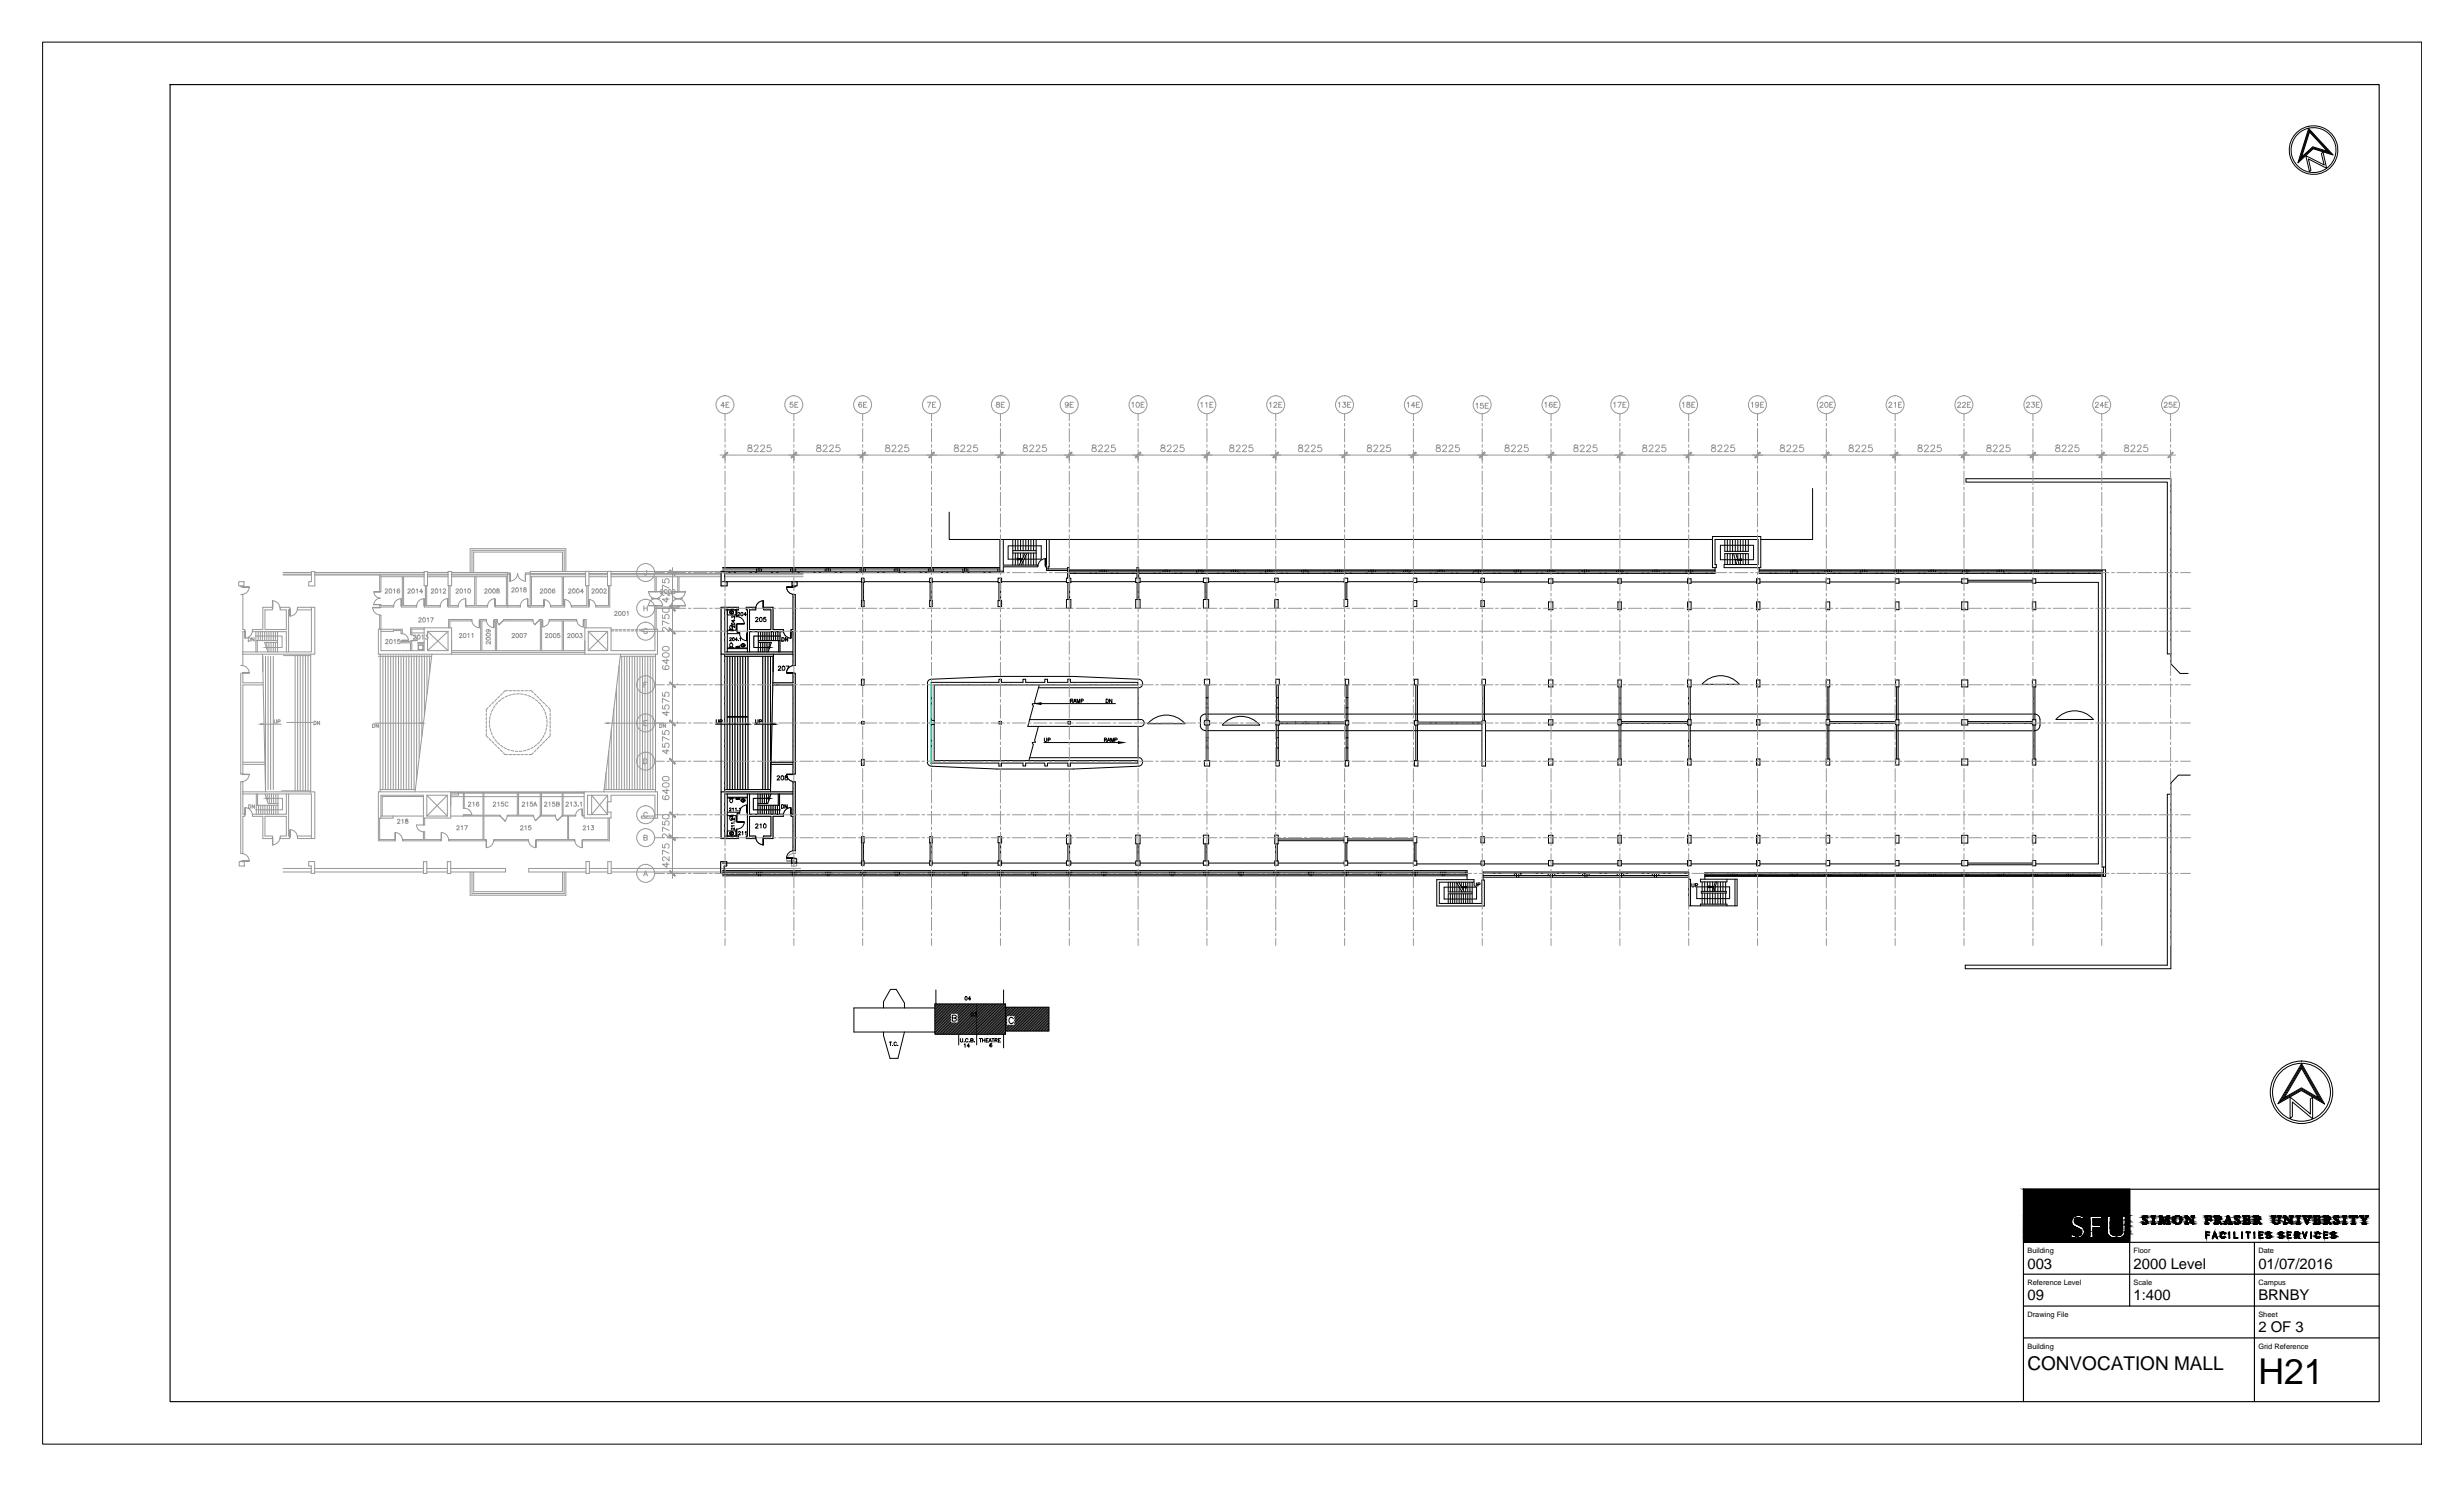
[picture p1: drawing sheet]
<svg xmlns="http://www.w3.org/2000/svg" width="737mm" height="444mm" viewBox="0 0 737 444" stroke-linecap="round" stroke-linejoin="round" font-family="sans-serif">
<defs><g id="words">
<text font-size="10.6" x="675.1" y="413.7">H21</text>
<text font-size="5.7" x="606.1" y="409.5">CONVOCATION MALL</text>
<g font-size="4.4">
<text x="606.1" y="379.2">003</text>
<text x="637.8" y="379.2">2000 Level</text>
<text x="675.1" y="379.2">01/07/2016</text>
<text x="606.1" y="388.7">09</text>
<text x="637.8" y="388.7">1:400</text>
<text x="675.1" y="388.7">BRNBY</text>
<text x="675.1" y="398.1">2 OF 3</text>
</g>
<g font-size="2.2">
<text x="606.1" y="374.5">Building</text>
<text x="637.8" y="374.5">Floor</text>
<text x="675.1" y="374.5">Date</text>
<text x="606.1" y="384.1">Reference Level</text>
<text x="637.8" y="384.1">Scale</text>
<text x="675.1" y="384.1">Campus</text>
<text x="606.1" y="393.6">Drawing File</text>
<text x="675.1" y="393.6">Sheet</text>
<text x="606.1" y="403.1">Building</text>
<text x="675.1" y="403.1">Grid Reference</text>
</g>
</g></defs>
<!-- layer: FP015_2|AWAFU -->
<g fill="none" stroke="#989898" stroke-width=".3">
<path d="M71.4 173.9h1.5v1.2h-1.5zM93.1 170.9h1v4.2h-1.8v-1.2h.8zM126.8 170.9h1v4.2h-1zM133.9 170.8h1.1v4.3h-1.1zM175 170.8h1.1v4.3h-1.1zM181.6 170.8h1.1v4.3h-1.1zM215.6 170.8h1v3.1h.8v1.2h-1.8zM236.8 173.9h1.5v1.2h-1.5zM72.6 194.9h20.5v-13.4h1v14.1h-21.5zM113.1 188.1h.8v6.4h12.9v-6.8h8.2v7.9h-21.9zM127.8 188.7h6.1v5.8h-6.1zM174.8 187.7h7.9v6.8h13.1v-6.4h.8v7.5h-21.8z"/>
<path d="M175.9 188.7h5.8v5.8h-5.8zM215.6 181.5h1v13.4h20.5v.7h-21.5zM72.6 236.7h21.5v14h-1v-13.4h-20.5zM127.6 237.7h6.1v6.2h-6.1zM134.7 236.7v7.8h-8.1v-6.8h-12.7v6.9h-.8v-7.9h83.5v7.9h-.8v-6.9h-13.1v2h-1v-2h-6.1v5.8h6.1v-.7h1v1.7h-8.1v-7.8M137.1 236.7v.9h-2.4M215.6 236.7h21.5v.6h-20.5v13.4h-1zM71.5 257.6h1.5v1.3h-1.5zM92.3 257.5h1.8v3.6h-1.1v-2.3h-.7zM126.6 257.6h1v3.5h-1zM133.7 257.6h1v3.5h-1zM175.2 257.5h1v3.6h-1z"/>
<path d="M181.7 257.6h1v3.5h-1zM215.4 257.6h1.9v1.3h-.8v2.2h-1.1zM236.6 257.6h1.6v1.3h-1.6z"/>
</g>
<!-- layer: FP015_2|AFL -->
<g fill="none" stroke="#989898" stroke-width=".3">
<path d="M74.2 190.6h.3a.55 .55 0 0 1 .4 .5 .55 .55 0 0 1-.4 .6h-.3zM75.9 190.6v1.1l-.6-1.1v1.1M76.3 190.1h8v3.5h-4.2M127.8 188.7l6.1 5.8M133.9 188.7l-6.1 5.8M175.9 188.7l5.8 5.8M181.7 188.7l-5.8 5.8M233.4 190.1h-8.1v3.5h4.3M233.7 190.6h.4a.58 .58 0 0 1 .4 .5 .58 .58 0 0 1-.4 .6h-.4zM235.5 190.6v1.1l-.7-1.1v1.1M78.6 216.5h5.5M82 215.2v.7l.3 .3 .3-.2 .1-.8"/>
<path d="M83.1 215.7h.6v-.4l-.6-.1v1M85.7 216h7.9M93.9 215.6h.3a.57 .57 0 0 1 .3 .5 .57 .57 0 0 1-.3 .5h-.3zM95.5 215.6v1l-.6-1v1M111.4 216.4h.3a.52 .52 0 0 1 .4 .5 .52 .52 0 0 1-.4 .5h-.3zM112 216.2h13.8M113.1 216.4v1l-.7-1v1M181.9 216.2h17.5M197.2 216.4h.4a.54 .54 0 0 1 .3 .5 .54 .54 0 0 1-.3 .5h-.4zM199 216.4v1l-.7-1v1M214 216.5h9.2M214.1 215.2v.7l.3 .3 .4-.2v-.8"/>
<path d="M215.2 215.7l.7-.1v-.3l-.7-.1v1M225.6 216.5h5.5M225.9 215.2v.7l.3 .3 .4-.2v-.8M227 215.7h.6v-.4l-.6-.1v1M80.2 238.6h4.3v3.5h-8.1M127.6 237.7l6.1 6.2M133.7 237.7l-6.1 6.2M181.7 237.7l-4.8 5.8v-5.8l4.8 5.8M229.5 238.6h-4.3v3.5h8.1M74.3 240.6h.4a.58 .58 0 0 1 .3 .5 .58 .58 0 0 1-.3 .5h-.4zM76.1 240.6v1l-.7-1v1M233.6 240.6h.4a.58 .58 0 0 1 .3 .5 .58 .58 0 0 1-.3 .5h-.4z"/>
<path d="M235.3 240.6v1l-.6-1v1"/>
</g>
<!-- layer: FP015_2|AFLST -->
<g fill="none" stroke="#989898" stroke-width=".3">
<path d="M76.5 191.5h6.5M76.5 188.8v6.1M76.9 191.5v3.4M77.2 188.8v2.7M77.8 188.8v2.7M78.4 188.8v2.7M78.5 195.6l.9 41.1M78.6 196.2v4.5M79.1 188.8v2.7M79.4 196.2v39.8M79.8 188.8v2.7M79.8 192v1.9"/>
<path d="M80.1 196.2v39.8M80.4 188.8v2.7M80.4 192v2.9M80.9 196.2v39.8M81 188.8v2.7M81 192v2.9M81.7 188.8v2.7M81.7 192v2.9M81.7 196.2v39.8M82.3 188.8v2.7M82.3 192v2.9M83 192h-3.9l1 2.9"/>
<path d="M83 188.8v6.1M84.7 196h8.2M88.2 196v40.4M89 196v40.4M89.7 196v40.4M90.6 196v40.4M91.3 196v40.4M92.1 196v40.4M92.9 195.5v41.4M113.1 196.2h15.9M113.7 195.6v41.1M114.5 196v40"/>
<path d="M115.2 196v40M116 196v40M116.8 196v40M117.6 196v40M118.3 196v40M119.1 196v40M119.9 196v40M120.7 196v40M121.5 196v40M122.2 196v40M123 196v40M123.8 196v40"/>
<path d="M124.5 196v36.8M125.3 196v30.4M126.1 196v24.1M126.9 196v17.8M127.6 196v11.4M128.4 196v5.1M129.1 195.6l-5 41.1M185.1 199v37M185.4 196.2h10.6M185.5 195.6l-5 41.1M185.8 196.2v39.8M186.6 196.2v39.8"/>
<path d="M187.4 196.2v39.8M188.2 196.2v39.8M189 196.2v39.8M189.7 196.2v39.8M190.5 196.2v39.8M191.3 196.2v39.8M192.1 196.2v39.8M192.8 196.2v39.8M193.6 196.2v39.8M194.4 196.2v39.8M195.2 196.2v39.8M196 195.6v41.1"/>
<path d="M216.6 196.2h14.6M216.6 195.6v41.1M217.4 196.2v39.8M218.2 196.2v39.8M218.9 196.2v39.8M219.7 196.2v39.8M220.5 196.2v39.8M221.3 196.2v39.8M222 196.2v39.8M222.8 196.2v39.8M223.6 196.2v39.8M226.7 188.8v6.1"/>
<path d="M226.7 191.5h6.5M226.7 192h3.9l-1 2.9M227.4 188.8v2.7M227.4 192v2.9M228 188.8v2.7M228 192v2.9M228 196.2v39.8M228.6 188.8v2.7M228.6 192v2.9M228.8 196.2v39.8M229.3 188.8v2.7M229.3 192v2.9"/>
<path d="M229.6 196.2v39.8M230 188.8v2.7M230 192v1.9M230.3 196.2v39.8h-13.7M230.6 188.8v2.7M231.1 196.2v4.5M231.2 188.8v2.7M231.2 195.6l-.9 41.1M231.9 188.8v2.7M232.5 188.8v2.7M232.8 191.5v3.4M233.2 188.8v6.1"/>
<path d="M182.8 218.2v17.8M183.5 211.8v24.2M184.3 205.4v30.6M76.6 237.3v6.1M77 237.3v3.4M79.2 237.3l1 2.9h2.9M79.9 237.3v1.9M80.5 237.3v2.9M81.2 237.3v2.9M81.8 237.3v2.9M82.5 237.3v2.9M83.1 237.3v6.1"/>
<path d="M84.2 236.4h8.7M113.6 236h10.5M180.6 236h15.4M181.2 230.9v5.1M181.5 239.7l.2 3.1zM182 224.5v11.5M226.6 237.3v6.1M227.2 237.3v2.9M227.9 237.3v2.9M228.5 237.3v2.9M229.2 237.3v2.9M229.8 237.3v1.9"/>
<path d="M230.5 237.3l-1 2.9h-2.9M232.7 237.3v3.4M233 237.3v6.1M76.6 240.7h6.5M77.3 240.7v2.7M77.9 240.7v2.7M78.6 240.7v2.7M79.2 240.7v2.7M79.9 240.7v2.7M80.5 240.7v2.7M81.2 240.7v2.7M81.8 240.7v2.7"/>
<path d="M82.5 240.7v2.7M226.6 240.7h6.4M227.2 240.7v2.7M227.9 240.7v2.7M228.5 240.7v2.7M229.2 240.7v2.7M229.8 240.7v2.7M230.5 240.7v2.7M231.1 240.7v2.7M231.8 240.7v2.7M232.4 240.7v2.7"/>
</g>
<!-- layer: FP015_2|AFL -->
<g fill="#989898" stroke="#989898" stroke-width=".3">
<path d="M125.8 216l.8 .2-.8 .1z"/>
<path d="M181.2 216.2l.7-.2v.3z"/>
<path d="M229.6 193.4l.8 .2-.8 .1z"/>
<path d="M229.5 238.5l.8 .1-.8 .2z"/>
<path d="M223.2 216.3l.7 .2-.7 .1z"/>
<path d="M231.1 216.3l.8 .2-.8 .1z"/>
<path d="M79.3 193.6l.8-.2v.3z"/>
<path d="M79.4 238.6l.8-.1v.3z"/>
<path d="M77.8 216.5l.8-.2v.3z"/>
</g>
<!-- layer: FP015_2|AGL -->
<g fill="none" stroke="#989898" stroke-width=".3">
<path d="M84.6 171.9h8.5M84.6 171.6h8.5M84.6 171.1h8.5M94.1 171.9h32.7M94.1 171.6h32.7M94.1 171.1h32.7M113.9 172.4h12.9M127.8 171.9h6.1M127.8 171.6h6.1M127.8 171.1h6.1M127.8 172.4h6.1M135 171.9h16.8"/>
<path d="M135 171.1h16.8v1.3h-16.8M151.8 171.3h.6v.3h-17.4M158.5 171.3h-1.4v.3h1.4M158.5 171.4h16.5M158.6 171.8h16.4M168.1 170.8v-5.8h-26.5v6.1M168.7 170.8v-6.3h-27.6v6.6M169.2 170.8v-6.8h-28.7v7.1M175 170.8h-16.5v1.6h16.5M176.1 171.8h5.5M176.1 171.4h5.5M176.1 170.8h5.5"/>
<path d="M176.1 172.4h5.5M182.7 171.8h32.9M182.7 171.4h32.9M182.7 170.8h32.9M182.7 172.4h32.9M216.6 171.8h23.5M216.6 171.4h23.5M216.6 170.8h23.5M216.6 172.4h23.5M135 195h39.8M135 195.6h39.8M134.7 237.1h39.9"/>
<path d="M134.7 237h39.9M84.6 259.6h8.4M94.1 259.6h32.5M127.6 259.6h6.1M134.7 259.6h16.4v1.1h-16.4M175.2 259.6h-17.1v1.1h17.1M176.2 259.6h5.5M182.7 259.6h56.7M84.6 260.7h8.4M94.1 260.7h32.5M127.6 260.7h6.1M140.5 260.7v6.9h28.7v-6.9"/>
<path d="M141.1 260.7v6.4h27.6v-6.4M141.6 260.7v5.8h26.5v-5.8M176.2 260.7h5.5M182.7 260.7h56.7"/>
</g>
<!-- layer: FP015_2|AWA -->
<g fill="none" stroke="#989898" stroke-width=".3">
<path d="M72 175.1v.3h.6v-.3M72 177.7h.6v10.5h.6v.6h-.6v6.1M113.5 171.9v5h.4v-5M120.3 172.4v8.6h-.3v.5h4.5v-.5h-3.8v-8.6M127.2 175.1v5.9h-.3v.5h4.7v-.5h-4v-5.9M134.2 175.1v5.9h-.3v.5h3v-.5h-2.4v-5.9M141.9 172.4v8.6h-2.6v.5h6.4v-.5h-3.4v-8.6M151.4 172.4v8.6M151.8 172.4v9.1M158.5 172.4v9.1M158.9 172.4v8.6h3.7v.5h-4.7v-.5h.6M168.1 172.4v8.6h-3.5v.5h4.1v-.5h-.3v-8.6"/>
<path d="M175.4 175.1v5.9h-4.6v.5h5.3v-.5h-.2v-5.9M181.9 175.1v5.9h-3.8v.5h4.2v-6.4M195.8 172.4v4.4h.4v-4.4M202.6 172.4v4.5h.4v-4.5M237.1 175.1v.3h.6v-.3M72.6 195.6v3.3h-.6M85.6 194.9v-6.1h-10.1v-.6h3.1v-6.7h2.8v.8h-2.2v5.9h6.4v-5.9h-1.8v-.8h2.8v.8h-.3v12.6M93.1 181.5h-4.2v.8h4.2M113.5 180.8h.4v.2h3.8v.5l-4.2 .1zM113.5 188.1v-4.2h.4v4.2h6.4v1.3h-.4v-.9h-2.3v.2h-3.7M122.7 194.5v-2.3h-2.8v-.7h.4v.3h2.4v-.3h.4v3M126.8 192h-1.9v.4h1.9"/>
<path d="M126.8 187.7h-4.1v2h.4v-1.6h3.7M134.1 187.7v-2.5h7v.4h-6.6v2.1M143.7 194.5v-8.9h-.3v-.4h2v.4h-1.3v8.9M148 181h7.6v.5h-7.6zM148.1 194.5v-8.9h-.4v-.4h1v.4h-.2v8.9M150.6 185.2h8.7v.4h-8.7zM161.5 194.5v-8.9h-.3v-.4h.9v.4h-.2v8.9M168.1 194.5v-8.9h-3.9v-.4h8.2v.4h-4v8.9M174.8 187.7v-2.1h-.3v-.4h.7v2.5M196.2 188.1v-6.3h6.8v-.6h-.4v.3h-6.4v-.4h-.4v7h-3.9v.6h3.9M216.6 181.5h4.2v.8h-4.2M223.4 194.9v-12.6h-.3v-.8h2.8v.8h-1.8v5.9h6.4v-5.9h-2.2v-.8h2.8v6.7h3.1v.6h-10.1v6.1"/>
<path d="M237.1 194.9v-6.1h-.6v-.6h.6v-10.5h.6v21.2h-.6v-3.3M72 201.3v30.1h.6v-26.7h6.1M72.6 201.3v2.8h6.1M231 204.1h6.1v-2.8h.6v30.1h-.6v-26.7h-6.1M72.6 236.7v-3h-.6v21.4h.6v-11.1h.6v-.6h-.6v-6.1M72.6 227.9h6.6M72.6 228.5h6.6M85.6 237.3v6.1h-10.1v.6h3.1v6.7h2.8v-.8h-2.2v-5.9h6.4v5.9h-1.8v.8h2.8v-.8h-.3v-12.6M138.5 237.1v4.6h.3v-4.6M144.4 237.1v6.6l-5.9-.1v.3h5.9v7.1M144.7 237.1v6.6h4.8v.2h-4.8v7.1M154.6 237.1v6.6h-3v.2h7.9v-.2h-4.5v-6.6"/>
<path d="M161.5 237.1v6.8M161.9 237.1v6.6h4.2v.2h-4.6v-.2M168.1 237.1v6.8M168.3 237.1v6.6h3.8v.2h-2.1v7.1h1.8v.3h-11.5v-.3h9.2M223.4 237.3v12.6h-.3v.8h2.8v-.8h-1.8v-5.9h6.4v5.9h-2.2v.8h2.8v-6.7h3.1v-.6h-10.1v-6.1M230.5 227.9h6.6M230.5 228.5h6.6M237.1 236.7v-3h.6v21.4h-.6v-11.1h-.6v-.6h.6v-6.1M72 257.6h.6M93.1 249.9h-4.2v.8h4.2M113.1 244.6v6.7h5v-.3h-4.6v-6.4M113.9 243.9h3.6v.7h-3.6"/>
<path d="M120.4 251h6.2v-2.4h.4v2.4h4.9v.3h-11.5zM120.4 251v.3M126.6 244.5v2.1h.4v-2.1M134.2 251v.3h11.1v-.3M134.2 251h11.1M134.2 251v.3M145.3 251v.3M147.7 251h10.2v.3h-10.2zM147.7 251v.3M168.1 243.7v.2h1.6v7.1M174.6 243.7h-.5v.2h.5M181.8 244.5v6.5h-7.7v.3h8.1v-6.8"/>
<path d="M195.8 243.9h-4.1v.7h4.1M216.6 249.9h4.2v.8h-4.2M237.1 257.6h.6"/>
</g>
<!-- layer: FP015_2|AWAPR -->
<path d="M123.1 189.2h3.7M135 194.5h39.8M126.6 238.1h-12.3v5.8M134.7 238.1h3.8M138.8 238.1h5.6M144.7 238.1h9.9M155 238.1h6.5M161.9 238.1h6.2M168.3 238.1h6.3M117.5 243.9h9.1M134.7 243.9h3.8" fill="none" stroke="#989898" stroke-width=".3"/>
<!-- layer: FP015_2|AFLSP -->
<path d="M125.1 192.8l-.1 .1M125.1 192.8h1.4v1.4h-1.5v-1.3M125.1 192.9v1.1M125.1 192.8v.1M125.1 194.2h1.3M126.3 192.8l.1 .1M126.4 194l-.1 .1M126.4 192.9v1.2" fill="none" stroke="#989898" stroke-width=".3"/>
<!-- layer: FP015_2|ADO -->
<g fill="none" stroke="#989898" stroke-width=".3">
<path d="M72.3 175.4l2.2 .1zM74.5 175.5a2.26 2.26 0 0 1-2.3 2.2M81.4 179.6l.2 2.3zM81.5 179.6a2.26 2.26 0 0 1 2.2 2.3M111.8 176.9a1.93 1.93 0 0 0 1.9 1.9M111.8 176.9l1.9 .1zM113.7 178.8a1.93 1.93 0 0 0-1.9 2M119.8 179a2.26 2.26 0 0 0-2.1 2.2M119.9 179l.1 2.2zM126.7 179a2.26 2.26 0 0 0-2.2 2.2M126.7 179l.1 2.2zM133.8 179a2.26 2.26 0 0 0-2.2 2.2"/>
<path d="M133.8 179l.1 2.2zM139.1 179a2.26 2.26 0 0 0-2.1 2.2M139.1 179l.2 2.2zM147.9 179a2.26 2.26 0 0 0-2.1 2.2M147.9 179l.1 2.2zM152.4 171.4l.1 2.4zM154.7 171.4a2.31 2.31 0 0 1-2.3 2.3M154.8 171.4a2.31 2.31 0 0 0 2.3 2.3M157 171.4l.1 2.4zM157.7 179a2.26 2.26 0 0 0-2.2 2.2M157.7 179l.1 2.2zM162.6 179.3l.1 1.9z"/>
<path d="M162.6 179.2a2.01 2.01 0 0 1 1.9 2M168.7 179.3l.1 1.9zM168.8 179.2a2.01 2.01 0 0 1 1.9 2M176.1 179.3v1.9zM176.1 179.2a2.01 2.01 0 0 1 2 2M193.9 176.8l2.1 .1zM193.9 176.8a2.1 2.1 0 0 0 2.1 2.1 2.1 2.1 0 0 0 2.1-2.1M194.7 179h2.6M196 176.8h2M198.1 176.8l-2.1 .1M198.1 176.9h.1M200.7 176.9a2.1 2.1 0 0 0 2.1 2.1"/>
<path d="M200.7 176.9l2.1 .1zM201.5 179h2.6M202.8 179a2.1 2.1 0 0 0-2.1 2.1M202.8 179a2.17 2.17 0 0 1 2.1 2.1h-2.1M202.8 176.9h2.1M204.9 176.9a2.1 2.1 0 0 1-2.1 2.1M204.9 176.9l-2.1 .1M204.9 177h.1M228.1 179.6a2.26 2.26 0 0 0-2.2 2.3M228.1 179.6l.1 2.3zM235.1 175.5a2.26 2.26 0 0 0 2.3 2.2M235.2 175.4l2.2 .1z"/>
<path d="M72.2 198.9a2.26 2.26 0 0 1 2.3 2.2M73.2 188.5l.1 2.3zM75.4 188.5a2.26 2.26 0 0 1-2.1 2.3M86.7 181.9v2.3zM88.9 181.9a2.26 2.26 0 0 1-2.2 2.3M111.4 181.6l2.3 .1zM111.4 181.7a2.26 2.26 0 0 0 2.3 2.1M111.8 180.7l1.9 .1zM120.1 189.4a2.01 2.01 0 0 1 2 1.9M120.1 191.4h2zM122.9 189.8l1.2 .4 .6 1.2M122.9 191.4l1.8 .1z"/>
<path d="M141.1 185.4a2.26 2.26 0 0 0 2.1 2.2M143.3 185.4v2.2zM145.4 185.4a2.26 2.26 0 0 0 2.2 2.2M147.6 185.4l.1 2.2zM148.6 185.4l.6 1.3M149.2 186.7l1.4-1.3-1.4 1.3M149.2 186.7h.1M159.3 185.4l.6 1.3M159.9 186.7l1.3-1.3-1.3 1.3M159.9 186.7h.1M162.2 185.4l.1 2zM164.2 185.4a2.01 2.01 0 0 1-1.9 2"/>
<path d="M172.4 185.4a2.01 2.01 0 0 0 1.9 2M174.3 185.4l.2 2zM193.9 181.1h4.2M193.9 181h.1M193.9 181.1a2.1 2.1 0 0 1 2.1-2.1 2.1 2.1 0 0 1 2.1 2.1M196 181l2 .1M196 181l-2.1 .1M196 181v.1M200.7 181.1h4.2M200.7 181.1h.1M202.8 181.1h-2.1M202.8 181.1h.1"/>
<path d="M234.2 188.5a2.26 2.26 0 0 0 2.1 2.3M236.4 188.5l.1 2.3zM237.4 198.9a2.26 2.26 0 0 0-2.3 2.2M72.3 201.1l2.2 .1zM235.2 201.1l2.2 .1zM72.3 231.4l2.2 .1zM74.5 231.5a2.26 2.26 0 0 1-2.3 2.2M235.1 231.5a2.26 2.26 0 0 0 2.3 2.2M235.2 231.4l2.2 .1zM72.2 255.2a2.26 2.26 0 0 1 2.3 2.1M72.3 257.3l2.2 .1zM73.2 241.4l.1 2.3z"/>
<path d="M73.3 241.4a2.26 2.26 0 0 1 2.1 2.3M81.4 250.3l.2 2.3zM83.7 250.3a2.26 2.26 0 0 1-2.2 2.2M86.7 248v2.3zM86.7 248a2.26 2.26 0 0 1 2.2 2.3M118.1 248.8l.1 2.3zM118.2 248.9a2.26 2.26 0 0 1 2.1 2.2M124.5 246.6a2.05 2.05 0 0 0 2.1 2M124.5 246.6h2.1M131.9 248.8l.1 2.3zM132 248.9a2.26 2.26 0 0 1 2.1 2.2M138.8 241.6a2.31 2.31 0 0 1 2.3 1.9"/>
<path d="M138.8 243.6h2.3M145.3 251.1l.1 2.3zM147.6 251.1a2.26 2.26 0 0 1-2.2 2.3M151 245.5h.1M151 245.4l-1.5-1.5 1.5 1.6M151.6 243.9l-.2 .8-.4 .7M158 251.1a2.26 2.26 0 0 0 2.1 2.3M159.6 243.9l.5 1.4 1.4-1.4-1.4 1.4M160.1 245.3h.1M160.1 251.1l.2 2.3zM166.1 243.9l.5 1.4M166.6 245.3l1.4-1.4-1.3 1.4"/>
<path d="M166.7 245.3h.1M171.8 251.1a2.26 2.26 0 0 0 2.2 2.3M174 241.8a1.97 1.97 0 0 0-1.9 2M174 251.1l.1 2.3zM174 241.9l.1 1.9zM225.9 250.3a2.26 2.26 0 0 0 2.2 2.2M228.1 250.3l.1 2.3zM235.2 257.3l2.2 .1zM236.3 241.4a2.26 2.26 0 0 0-2.1 2.3M236.4 241.4l.1 2.3zM237.4 255.1a2.26 2.26 0 0 0-2.3 2.2"/>
</g>
<!-- layer: FP015_2|AFLOV -->
<g fill="none" stroke="#989898" stroke-width=".3">
<path d="M182.7 188.6h.8M182.7 188.2h.8M183.9 188.6h.8M183.9 188.2h.8M185.1 188.6h.8M185.1 188.2h.8M186.3 188.6h.8M186.3 188.2h.8M187.5 188.6h.8M187.5 188.2h.8M188.7 188.6h.8M188.7 188.2h.8"/>
<path d="M189.9 188.6h.8M189.9 188.2h.8M191.1 188.6h.8M191.1 188.2h.8M145.4 219.2v.8l.5 .5M145.4 213.2v.8M145.4 214.4v.8M145.4 215.6v.8M145.4 216.8v.8M145.4 218v.8M145.9 211.5l-.5 .6v.7M146.3 215.4v.8"/>
<path d="M146.3 216.6l.1 .8M146.5 214.2l-.1 .8M146.5 217.8l.2 .8M146.8 210.7l-.6 .5M146.9 213.1l-.3 .7M146.9 219l.3 .7M147.4 212l-.4 .7M147.6 209.8l-.5 .6M148 211l-.5 .6M148.5 209l-.6 .6M148.8 210l-.6 .6M149.3 208.1l-.5 .6"/>
<path d="M149.6 209.2l-.6 .6M150.2 207.3l-.6 .6M150.6 208.6l-.7 .4M151.7 208l-.7 .4M151.8 206.5h-.8l-.6 .5M152.1 206.5h.9M152.9 207.7l-.8 .2M153.3 206.5h.8M154.1 207.4l-.9 .2M154.5 206.5h.8M155.2 207.4h-.8M155.6 207.4l.8 .1"/>
<path d="M155.7 206.5h.8M156.8 207.6l.8 .2M156.9 206.5h.8M157.9 208l.8 .3M158.1 206.5h.8l.5 .5M159 208.5l.7 .4M159.7 207.3l.6 .6M160.1 209.1l.6 .5M160.6 208.1l.5 .6M161 209.9l.5 .6M161.4 209l.6 .6M161.8 210.8l.4 .7"/>
<path d="M162.2 209.8l.6 .6M162.4 211.8l.4 .7M162.6 219.9l-.4 .7M162.9 212.9l.3 .7M163.1 218.8l-.3 .7M163.1 210.7l.6 .5M163.3 214l.1 .8M163.4 217.6l-.2 .8M163.5 215.2v.8M163.5 216.4l-.1 .8M163.9 211.5l.6 .6v.7M164.5 219.2v.8l-.6 .5"/>
<path d="M164.5 213.2v.8M164.5 214.4v.8M164.5 215.6v.8M164.5 216.8v.8M164.5 218v.8M146.2 220.8l.6 .6M147.1 221.6l.5 .6M147.4 220.1l.3 .6M147.9 222.5l.6 .5M148 221.1l.5 .6M148.8 222l.5 .6M148.8 223.3l.5 .6"/>
<path d="M149.6 224.2l.6 .5M149.6 222.8l.7 .5M150.4 225l.6 .6h.8M150.6 223.4l.7 .4M151.7 224l.7 .3M152.1 225.6h.9M152.9 224.3l.7 .2M153.3 225.6h.8M154.1 224.6h.7M154.5 225.6h.8M155.7 225.6h.8M156 224.6h-.8"/>
<path d="M156.9 225.6h.8M157.2 224.3l-.8 .2M158.3 223.9l-.7 .3M159.4 223.4l-.7 .3M159.4 225l-.5 .6h-.8M160.3 224.2l-.6 .5M160.4 222.6l-.7 .6M161.1 223.3l-.5 .6M161.2 221.8l-.5 .6M162 222.5l-.6 .5M162 220.9l-.5 .6M162.8 221.6l-.6 .6"/>
<path d="M163.7 220.8l-.6 .6"/>
</g>
<!-- layer: FP015_2 Data|RM$TXT -->
<g fill="none" stroke="#989898" stroke-width=".3">
<path d="M115.1 176.3l.3-.3 .5 .3-.8 1h.9M116.5 176.1a.58 .58 0 0 1 .6 .5 .58 .58 0 0 1-.6 .6l-.2-.4zM117.6 176.3l.3-.3v1.3M119.5 176.2l-.1-.1a.57 .57 0 0 0-.7 .5 .57 .57 0 0 0 .6 .6l.2-.1a.38 .38 0 0 0-.3-.6 .38 .38 0 0 0-.5 .4M122 176.3l.4-.3 .3 .4-.8 .9h.8M123.3 176.1a.58 .58 0 0 1 .6 .5 .58 .58 0 0 1-.6 .6l-.2-.4zM124.5 176.3l.3-.3v1.3M126.4 176.9h-.9l.6-.9v1.3M128.9 176.3l.1-.2 .4-.1 .3 .4-.8 .9h.8M130.3 176.1a.58 .58 0 0 1 .6 .5 .58 .58 0 0 1-.6 .6l-.3-.4zM131.4 176.3l.3-.3v1.3M132.5 176.3a.36 .36 0 0 1 .4-.3 .36 .36 0 0 1 .3 .4l-.7 .9h.8"/>
<path d="M136.3 176.3a.36 .36 0 0 1 .4-.3 .36 .36 0 0 1 .3 .4l-.7 .9h.8M137.6 176.1a.58 .58 0 0 1 .7 .5 .58 .58 0 0 1-.7 .6l-.1-.4zM138.8 176.3l.3-.3v1.3M140 176.1a.58 .58 0 0 1 .7 .5 .58 .58 0 0 1-.7 .6l-.2-.4zM144.9 176.3l.1-.2 .4-.1 .2 .4-.7 .9h.8M146.2 176.1a.58 .58 0 0 1 .7 .5 .58 .58 0 0 1-.7 .6l-.1-.4zM147.4 176.1a.58 .58 0 0 1 .7 .5 .58 .58 0 0 1-.7 .6l-.2-.4zM148.5 176.1v.2a.72 .72 0 0 1 .7 .9 .42 .42 0 0 1-.5 .1 .42 .42 0 0 1-.2-.5l.7-.5-.1-.2zM153 176a.37 .37 0 0 1 .6-.3 .37 .37 0 0 1-.1 .7l-.5 .6h.8M154.3 175.8a.58 .58 0 0 1 .7 .6 .58 .58 0 0 1-.7 .5l-.2-.5zM155.5 176l.3-.3v1.3M156.6 175.8v.3a.53 .53 0 0 1 .6 .2 .53 .53 0 0 1 0 .6h-.6a.53 .53 0 0 1 0-.6 .53 .53 0 0 1 .6-.2v-.3z"/>
<path d="M161.5 176.3l.3-.3 .5 .3-.8 1h.8M162.9 176.1a.58 .58 0 0 1 .6 .5 .58 .58 0 0 1-.6 .6l-.2-.4zM165.9 176.2l-.1-.1a.57 .57 0 0 0-.7 .5 .57 .57 0 0 0 .6 .6 .38 .38 0 0 0 0-.6 .38 .38 0 0 0-.6 .3M170 176.3l.1-.2 .4-.1 .2 .4-.8 .9h.9M171.3 176.1a.58 .58 0 0 1 .7 .5 .58 .58 0 0 1-.7 .6l-.2-.4zM172.5 176.1a.58 .58 0 0 1 .6 .5 .58 .58 0 0 1-.6 .6l-.2-.4zM174.4 176.9h-.9l.6-.9v1.3M177 176.3a.36 .36 0 0 1 .3-.3 .36 .36 0 0 1 .4 .4l-.8 .9h.8M178.3 176.1a.58 .58 0 0 1 .6 .5 .58 .58 0 0 1-.6 .6l-.2-.4zM179.5 176.1a.58 .58 0 0 1 .6 .5 .58 .58 0 0 1-.6 .6l-.2-.4zM180.5 176.3l.3-.3 .4 .3-.7 1h.8M197.5 176.5l.2-.3 .5 .3-.8 1h.8"/>
<path d="M198.8 176.3a.58 .58 0 0 1 .6 .6 .58 .58 0 0 1-.6 .5l-.2-.4zM200 176.3a.58 .58 0 0 1 .6 .6 .58 .58 0 0 1-.6 .5l-.2-.4zM201.2 176.3a.58 .58 0 0 1 .6 .6 .58 .58 0 0 1-.6 .5l-.2-.4zM115.3 191.4l.2-.3 .5 .3-.8 1h.9M116.6 191.2a.58 .58 0 0 1 .7 .6 .58 .58 0 0 1-.7 .5l-.2-.4zM117.8 191.4l.3-.3v1.3M119.5 191.1h-.6v.6a.44 .44 0 0 1 .6 0 .44 .44 0 0 1-.1 .7 .44 .44 0 0 1-.6-.2M123.6 190.1a.36 .36 0 0 1 .4-.3 .36 .36 0 0 1 .3 .4l-.7 .9h.8M124.9 189.9a.58 .58 0 0 1 .7 .6 .58 .58 0 0 1-.7 .5l-.1-.4zM125.2 185l.5-.3 .2 .3-.8 .9h.9M126.1 190l.3-.2v1.3M126.5 184.7a.58 .58 0 0 1 .7 .6 .58 .58 0 0 1-.7 .6l-.2-.5z"/>
<path d="M127.3 189.8h.6l-.3 .5a.41 .41 0 0 1 .2 .7 .41 .41 0 0 1-.7-.1M127.7 184.9l.3-.2v1.2M128.7 184.7h.8l-.6 1.2M137.3 189.7l.3-.3 .4 .1v.3l-.7 .8h.8M139.8 189.6l.3-.2v1.2M141.1 189.6l.3-.2v1.2M145.4 190.7a.65 .65 0 0 1 .8-.2 .65 .65 0 0 1 .4 .7 .63 .63 0 0 1-.8 .2 .63 .63 0 0 1-.4-.7zM145.8 188.2a.4 .4 0 0 1 .3 .4 .4 .4 0 0 1-.4 .4l-.4-.4a.63 .63 0 0 1 .8-.4 .63 .63 0 0 1 .5 .7h-.2M146.6 191.7v.8l-.8-.7h-.3l-.2 .4 .4 .3M153.1 189.7a.36 .36 0 0 1 .4-.3 .36 .36 0 0 1 .3 .3l-.8 .9h.8M154.4 189.4a.58 .58 0 0 1 .6 .6 .58 .58 0 0 1-.6 .6l-.2-.6zM155.6 189.4a.58 .58 0 0 1 .7 .6 .58 .58 0 0 1-.7 .6l-.2-.6z"/>
<path d="M156.6 189.4h.8l-.6 1.2M163.1 189.7a.36 .36 0 0 1 .3-.3 .36 .36 0 0 1 .4 .3l-.8 .9h.8M164.4 189.4a.58 .58 0 0 1 .6 .6 .58 .58 0 0 1-.6 .6l-.2-.6zM165.6 189.4a.58 .58 0 0 1 .7 .6 .58 .58 0 0 1-.7 .6l-.2-.6zM167.3 189.4h-.6l-.1 .5a.45 .45 0 0 1 .7-.1 .45 .45 0 0 1 0 .7 .45 .45 0 0 1-.7-.2M169.7 189.7a.36 .36 0 0 1 .4-.3 .36 .36 0 0 1 .3 .3l-.7 .9h.8M171 189.4a.58 .58 0 0 1 .7 .6 .58 .58 0 0 1-.7 .6l-.1-.6zM172.2 189.4a.58 .58 0 0 1 .7 .6 .58 .58 0 0 1-.7 .6l-.2-.6zM173.4 189.4h.6l-.3 .4a.41 .41 0 0 1 .3 .4 .41 .41 0 0 1-.3 .5 .41 .41 0 0 1-.5-.4M183.8 183.1l.2-.3 .5 .2-.8 1h.8M185.1 182.8a.58 .58 0 0 1 .6 .6 .58 .58 0 0 1-.6 .6l-.2-.5zM186.3 182.8a.58 .58 0 0 1 .6 .6 .58 .58 0 0 1-.6 .6l-.2-.5z"/>
<path d="M187.5 183l.2-.2v1.2M143.1 240v-.2a.55 .55 0 0 0-.7 .6 .55 .55 0 0 0 .7 .4 .39 .39 0 0 0-.2-.5 .39 .39 0 0 0-.5 .3M150.5 239.7h-.6v.6a.43 .43 0 0 1 .6 0 .43 .43 0 0 1-.1 .6 .43 .43 0 0 1-.6-.1M159.2 239.7h-.6l-.1 .6a.43 .43 0 0 1 .6 0 .43 .43 0 0 1 0 .6 .43 .43 0 0 1-.6-.1M165.8 239.7h-.6v.6a.44 .44 0 0 1 .7 0 .44 .44 0 0 1-.2 .7 .44 .44 0 0 1-.6-.2M171.6 239.7h.7l-.3 .6a.41 .41 0 0 1 .3 .3 .41 .41 0 0 1-.3 .5 .41 .41 0 0 1-.5-.3M118.8 245.2a.36 .36 0 0 1 .4-.3 .36 .36 0 0 1 .3 .3l-.7 .9h.8M120.1 245.1l.3-.2v1.2M121.3 244.9l-.1 .3a.68 .68 0 0 1 .7 .9l-.7-.1a.72 .72 0 0 1 .7-.8v-.3zM136.6 247.1a.36 .36 0 0 1 .3-.3 .36 .36 0 0 1 .4 .4l-.8 .8h.8M137.9 247l.3-.2v1.2M138.9 246.8h.8l-.6 1.2"/>
<path d="M140 240l.5-.3 .3 .4-.8 .9h.8M141.4 240l.2-.3v1.3M147.5 240l.5-.3 .2 .4-.8 .9h.9M148.8 240l.3-.3v1.3M151.9 240a.46 .46 0 0 0-.5-.3 .46 .46 0 0 0-.4 .6v.3a.46 .46 0 0 0 .4 .4 .46 .46 0 0 0 .5-.3M155.6 247.1a.36 .36 0 0 1 .4-.3 .36 .36 0 0 1 .3 .4l-.7 .9h.8M156.1 240a.36 .36 0 0 1 .4-.3 .36 .36 0 0 1 .3 .4l-.8 .9h.9M156.9 247.1l.3-.3v1.3M157.4 240l.3-.3v1.3M158.7 246.8h-.6l-.1 .6a.45 .45 0 0 1 .7-.1 .45 .45 0 0 1-.1 .7 .45 .45 0 0 1-.7-.2M159.5 241l.5-1.3 .5 1.3M159.7 240.6h.6"/>
<path d="M162.8 240l.5-.3 .2 .4-.8 .9h.9M164.1 240l.3-.3v1.3M166.4 240.3h.7l.1-.3-.3-.3h-.5v1.3l.7-.1 .1-.3-.3-.3M169.2 240l.5-.3 .2 .4-.8 .9h.9M170.5 240l.3-.3v1.3M172.8 240.9h.1M173.5 240l.3-.3v1.3M174.3 247.1a.36 .36 0 0 1 .4-.3 .36 .36 0 0 1 .3 .4l-.7 .9h.8M175.6 247.1l.3-.3v1.3M176.8 246.8h.6l-.3 .5a.41 .41 0 0 1 .3 .6 .41 .41 0 0 1-.7-.1"/>
<circle cx="164.3" cy="176.6" r=".57"/>
<circle cx="138.9" cy="189.9" r=".55"/>
<circle cx="145.9" cy="189.8" r=".57"/>
</g>
<!-- layer: FP003_2|AWAFU -->
<g fill="none" stroke="#000" stroke-width=".3">
<path d="M587.7 143.1h61.3v52.4h-1.1v-51.4h-60.2zM215.6 170.8h1v3.1h.8v1.2h-1.8zM236.8 173.9h1.5v1.2h-1.5zM257.5 172.8h.8v1.3h-.8zM257.5 179.5h.8v1.8h-.8zM277.9 172.8h.8v1.3h-.8zM277.9 179.5h.8v1.8h-.8zM298.4 172.8h1v1.3h-1zM298.4 179.5h1v1.8h-1zM318.8 179.2h1.3v2.6h-1.3zM319.2 169.6h.5v3.2h.4v1.3h-1.3v-1.3h.4zM339.5 179.2h1.3v2.6h-1.3z"/>
<path d="M339.9 169.6h.5v3.2h.4v1.3h-1.3v-1.3h.4zM359.7 172.8h1.6v1.3h-1.6zM359.7 179.2h1.6v2.6h-1.6zM381.1 179.2h1v2.6h-1zM381.1 172.8h1v1.3h-1zM401.8 172.8h1.1v1.3h-1.1zM401.8 179.2h1.1v2.1h-1.1zM422.5 172.8h1v1.3h-1zM422.5 179.5h1v1.8h-1zM442.7 172.8h1v1.3h-1zM442.7 179.5h1v1.8h-1zM628.4 170.4h1.1v88.8h-1.1z"/>
<path d="M215.6 181.5h1v13.4h20.5v.7h-21.5zM257.5 215.7h.8v.7h-.8zM257.5 203h.8v1.9h-.8zM278.1 215.4h1.2v1.1h-1.2zM278.5 216.5v10.8h-.3v.8h20.4v.9h.8v-.9h6.4v.9h.8v-.9h5.7v.9h.8v-.9h6.1v.9h.8v-.9h20.1v-.8h-60.8v-10.8M278.5 215.4v-10.7h-.3v-.7h20.4v-1h.8v1h6.4v-1h.8v1h5.7v-1h.8v1h6.1v-1h.8v1h20.1v.7h-60.8v10.7M298.6 215.7h.8v.7h-.8zM319.2 215.7h.8v.7h-.8zM360 215.4h1.6v1.3h-1.6zM360 203h1.6v1.7h-1.6zM381.4 215.4h1v1.3h-1zM381.4 203h1v1.7h-1z"/>
<path d="M402.2 215.4h1v1.3h-1zM402.2 203h1v1.7h-1zM422.8 215.4h1.1v1.4h-1.1zM422.8 203h1.1v1.7h-1.1zM443 215.4h1.1v13.6h-1.1zM443 203h1.1v1.7h-1.1zM215.6 236.7h21.5v.6h-20.5v13.4h-1zM257.5 227h.8v1.8h-.8zM360 227.3h1.6v1.7h-1.6zM381.4 227.3h1v1.7h-1zM402.2 227.3h1v1.7h-1zM422.8 227.3h1.1v1.7h-1.1z"/>
<path d="M215.4 257.6h1.9v1.3h-.8v2.2h-1.1zM236.6 256.7h1.6v1.3h-1.6zM257.5 250.1h.8v1.8h-.8zM257.5 257.4h.8v1.2h-.8zM277.9 257.4h.8v1.2h-.8zM277.9 250.1h.8v1.8h-.8zM298.4 250.1h1v1.8h-1zM298.4 257.4h1v1.2h-1zM318.8 257.4h1.3v1.2h-1.3zM318.8 249.7h1.3v2.5h-1.3zM339.5 257.4h1.3v1.2h-1.3zM339.5 249.7h1.3v2.5h-1.3z"/>
<path d="M359.7 257.4h1.6v1.2h-1.6zM359.7 249.7h1.6v2.5h-1.6zM381.1 257.4h1v1.2h-1zM381.1 249.7h1v2.5h-1zM401.8 257.4h1.1v1.2h-1.1zM401.8 250.1h1.1v1.8h-1.1zM422.5 257.4h1v1.2h-1zM422.5 250.1h1v1.8h-1zM442.7 257.4h1v1.2h-1zM442.7 250.1h1v1.8h-1zM587.5 288.5h60.4v-51.1h1.1v52.2h-61.5z"/>
</g>
<!-- layer: FP003_2|LWA -->
<g fill="none" stroke="#000" stroke-width=".3">
<path d="M283.8 153.1v8.2h15.1M541.9 146v15.3h-15.5M215.9 173.9h41.6M216 169.6h82.9M216 170.1h82.9M216 170.7h82.9M226.1 170.1v.6M226.7 169.6v1.1M227.2 169.6v1.1M227.7 170.1v.6M236.3 170.1v.6M236.9 169.6v1.1"/>
<path d="M237.4 169.6v1.1M237.9 170.1v.6M246.7 170.1v.6M247.2 169.6v1.1M247.7 169.6v1.1M248.2 170.1v.6M257.1 170.1v.6M257.6 169.6v1.1M258.2 169.6v1.1M258.3 173.9h19.6M258.7 170.1v.6M267.3 170.1v.6"/>
<path d="M267.8 169.6v1.1M268.4 169.6v1.1M268.9 170.1v.6M277.5 170.1v.6M278 169.6v1.1M278.6 169.6v1.1M278.7 173.9h19.7M279.1 170.1v.6M287.8 170.1v.6M288.3 169.6v1.1M288.8 169.6v1.1M289.3 170.1v.6"/>
<path d="M298.3 170.1v.6M299.4 173.9h19.4M299.9 170.7v.5h-83.9M312.8 170.1v.4h6.4M313.4 170.1h5.8M313.6 161.3h198.3M319.7 170.6h20.2M319.7 171.4h20.2M319.7 171h20.2M319.7 170.4h20.2M320.1 173.9h19.4M328.8 170.6v.4"/>
<path d="M329.4 170.4v.6M330.1 170.4v.6M330.8 170.6v.4M340.4 170.6h172.3M340.4 171h172.3M340.4 170.4h172.3M340.8 173.9h18.9M347.7 170.6v.4M348.3 170.4v.6M349 170.4v.6M349.6 170.6v.4M357.7 170.6v.4"/>
<path d="M358.4 170.4v.6M359 170.4v.6M359.7 170.6v.4M361.3 173.9h19.8M368.1 170.6v.4M368.7 170.4v.6M369.4 170.4v.6M370 170.6v.4M378.3 170.6v.4M379 170.4v.6M379.6 170.4v.6M380.2 170.6v.4"/>
<path d="M382.1 173.9h19.7M389.1 170.6v.4M389.8 170.4v.6M390.4 170.4v.6M391 170.6v.4M399.2 170.6v.4M399.8 170.4v.6M400.5 170.4v.6M401.1 170.6v.4M402.9 173.9h19.6M409.2 170.6v.4M409.9 170.4v.6"/>
<path d="M410.5 170.4v.6M411.1 170.6v.4M419.6 170.6v.4M420.2 170.4v.6M420.9 170.4v.6M421.5 170.6v.4M423.5 173.9h19.2M429.8 170.6v.4M430.4 170.4v.6M431.1 170.4v.6M431.8 170.6v.4M440.6 170.6v.4"/>
<path d="M441.2 170.4v.6M441.9 170.4v.6M442.6 170.6v.4M443.7 174h19.2M452.6 170.6v.4M453.3 170.4v.6M453.9 170.4v.6M454.6 170.6v.4M462.7 170.6v.4M463.3 170.4v.6M464 170.4v.6M464.2 174h19.5"/>
<path d="M464.6 170.6v.4M473 170.6v.4M473.7 170.4v.6M474.3 170.4v.6M475 170.6v.4M483.2 170.6v.4M483.9 170.4v.6M484.5 170.4v.6M484.7 174h19.8M485.2 170.6v.4M494 170.6v.4M494.7 170.4v.6"/>
<path d="M495.3 170.4v.6M496 170.6v.4M504.1 170.6v.4M504.8 170.4v.6M505.4 170.4v.6M505.5 174h19.6M506.1 170.6v.4M512.7 169.7v1.7h-172.3M525.9 169.7v1.7h102.5M525.9 170.6h102.5M525.9 171h102.5M525.9 170.4h102.5"/>
<path d="M526.1 174h19.8M535.3 170.6v.4M535.9 170.4v.6M536.6 170.4v.6M537.3 170.6v.4M545.5 170.6v.4M546.2 170.4v.6M546.9 170.4v.6M547 174h19.7M547.5 170.6v.4M556.1 170.6v.4M556.8 170.4v.6"/>
<path d="M557.4 170.4v.6M558.1 170.6v.4M566.3 170.6v.4M566.9 170.4v.6M567.6 170.4v.6M567.7 174h18.7M568.2 170.6v.4M576.7 170.6v.4M577.3 170.4v.6M578 170.4v.6M578.6 170.6v.4M586.7 170.6v.4"/>
<path d="M587.3 170.4v.6M588 170.4v.6M588.6 170.6v.4M597 170.6v.4M597.7 170.4v.6M598.3 170.4v.6M599 170.6v.4M607.4 170.6v.4M608.1 170.4v.6M608.6 174.1h18.7v84.1h-18.7M608.8 170.4v.6M609.4 170.6v.4"/>
<path d="M307.8 215.1h33.2a1.04 1.04 0 0 1 1.1 1 1.04 1.04 0 0 1-1.1 1h-33.7M358.8 215a1.55 1.55 0 0 1 1.6-1.5h247.9a1.54 1.54 0 0 1 1.5 1.5l.1 1.9a1.64 1.64 0 0 1-1.6 1.5M358.8 216.8a1.54 1.54 0 0 0 1.6 1.6h82.6M358.9 215v1.8M444.1 218.5h164.2M215.9 258h41.6M258.3 258h19.6M278.7 258h19.7M299.4 258h19.4M320.1 258h19.4M340.8 258h18.9M361.3 258h19.8"/>
<path d="M423.5 258.2h19.2M443.7 258.2h19.2M464.2 258.2h19.5M484.7 258.2h19.8M505.5 258.2h19.6M526.1 258.2h19.8M547 258.2h19.7M567.7 258.2h18.7M628.8 259.2v2.8M629.5 259.2v2.8h-119.8M216 261.3h222.6M216 260.7h222.6"/>
<path d="M216 260.2h222.6v2.7M216 261.8h222.6M226.2 260.7v.6M226.7 260.7v1.1M227.3 260.7v1.1M227.8 260.7v.6M236.4 260.7v.6M237 260.7v1.1M237.5 260.7v1.1M238 260.7v.6M246.8 260.7v.6M247.3 260.7v1.1"/>
<path d="M247.8 260.7v1.1M248.3 260.7v.6M257.3 260.7v.6M257.8 260.7v1.1M258.3 260.7v1.1M258.8 260.7v.6M267.3 260.7v.6M267.8 260.7v1.1M268.4 260.7v1.1M268.9 260.7v.6M277.7 260.7v.6M278.3 260.7v1.1"/>
<path d="M278.8 260.7v1.1M279.3 260.7v.6M287.8 260.7v.6M288.3 260.7v1.1M288.8 260.7v1.1M289.3 260.7v.6M298.3 260.7v.6M298.8 260.7v1.1M299.3 260.7v1.1M299.8 260.7v.6M308.5 260.7v.6M309 260.7v1.1"/>
<path d="M309.5 260.7v1.1M310 260.7v.6M318.8 260.7v.6M319.4 260.7v1.1M319.9 260.7v1.1M320.4 260.7v.6M329.3 260.7v.6M329.8 260.7v1.1M330.3 260.7v1.1M330.8 260.7v.6M339.4 260.7v.6M339.9 260.7v1.1"/>
<path d="M340.4 260.7v1.1M341 260.7v.6M349.6 260.7v.6M350.1 260.7v1.1M350.7 260.7v1.1M351.2 260.7v.6M359.8 260.7v.6M360.3 260.7v1.1M360.8 260.7v1.1M361.4 260.7v.6M370.2 260.7v.6M370.7 260.7v1.1"/>
<path d="M371.2 260.7v1.1M371.7 260.7v.6M380.7 260.7v.6M381.3 260.7v1.1M381.8 260.7v1.1M382.3 260.7v.6M391.1 260.7v.6M391.6 260.7v1.1M392.1 260.7v1.1M392.7 260.7v.6M401.5 260.7v.6M402 260.7v1.1"/>
<path d="M402.5 260.7v1.1M403.1 260.7v.6M411.6 260.7v.6M412.1 260.7v1.1M412.6 260.7v1.1M413.1 260.7v.6M422.2 260.7v.6M422.7 260.7v1.1M423.2 260.7v1.1M423.8 260.7v.6M430.7 260.7v.6M431.2 260.7v1.1"/>
<path d="M431.7 260.7v1.1M432.2 260.7v.6M438.1 260.7v.6M443.4 261.7h61.4M443.4 262.2h61.4M443.4 261h61.4M452.7 261v.7M453.3 261v1.2M454 261v1.2M454.7 261v.7M462.8 261v.7M463.5 261v1.2"/>
<path d="M464.1 261v1.2M464.8 261v.7M473.1 261v.7M473.8 261v1.2M474.4 261v1.2M475.1 261v.7M483.4 261v.7M484.1 261v1.2M484.8 261v1.2M485.4 261v.7M493.9 261v.7M494.6 261v1.2"/>
<path d="M495.2 261v1.2M495.9 261v.7M504.8 262.8v-2.1h-61.4v2.4M509.7 261.3h119.1M509.7 261.7h119.1M517.3 261.3v.4M518 261.3v.7M518.6 261.3v.7M519.3 261.3v.4M524.8 261.3v.4M525.5 261.3v.7M526.1 261.3v.7"/>
<path d="M526.8 261.3v.4M535.3 261.3v.4M535.9 261.3v.7M536.6 261.3v.7M537.3 261.3v.4M545.4 261.3v.4M546.1 261.3v.7M546.7 261.3v.7M547.3 261.3v.4M556.1 261.3v.4M556.8 261.3v.7M557.4 261.3v.7"/>
<path d="M558.1 261.3v.4M566.2 261.3v.4M566.8 261.3v.7M567.5 261.3v.7M568.1 261.3v.4M576.7 261.3v.4M577.3 261.3v.7M578 261.3v.7M578.6 261.3v.4M586.5 261.3v.4M587.2 261.3v.7M587.8 261.3v.7"/>
<path d="M588.5 261.3v.4M597 261.3v.4M597.7 261.3v.7M598.3 261.3v.7M599 261.3v.4M607.2 261.3v.4M607.9 261.3v.7M608.5 261.3v.7M609.2 261.3v.4M617.7 261.3v.4M618.4 261.3v.7M619 261.3v.7"/>
<path d="M619.7 261.3v.4M628.8 260.9h-119.1v1.9"/>
</g>
<!-- layer: FP003_2|LRD -->
<g fill="none" stroke="#000" stroke-width=".3">
<path d="M299.9 161.3v7.6h10.3v.5h-10.3v1.3h-1v-9.4h14.7v8.1h-.2v.7h-.6v-.7h-.3v-.5h.3v-7.6M588.3 174h19.3M588.3 173.5h19.3M649 195.5v2.9l2.7 2.9h2.4M423.2 204.7v10.7M423.2 216.8v10.5M423.8 204.7v10.7M423.8 216.8v10.5M423.9 215.9h19.1M423.9 216.4h19.1M443.3 204.7v10.7M443.8 204.7v10.7"/>
<path d="M484 205.3v9.9M484 216.7v10.2M484.5 205.3v9.9M484.5 216.7v10.2M484.8 215.7h19.7M484.8 216.2h19.7M504.8 205.3v9.9M504.8 216.7v10.2M505.3 205.3v9.9M505.3 216.7v10.2M546.2 205.3v9.9M546.2 216.7v10.2"/>
<path d="M546.7 205.3v9.9M546.7 216.7v10.2M547 215.7h19.7M547 216.2h19.7M566.9 205.3v9.9M566.9 216.7v10.2M567.4 205.3v9.9M567.4 216.7v10.2M588.3 215.7h19.3M588.3 216.2h19.3M607.8 205.3v9.9M607.8 216.7v10.2"/>
<path d="M608.3 205.3v9.9M608.3 216.7v10.2M654.8 231.7h-3.6l-2.2 2.4v3.3M360.3 252.2v5.2M360.8 252.2v5.2M381.3 252.2v5.2M381.8 252.2v5.2M382.1 258h19.7M382.1 250.8h19.7M382.1 251.3h19.7M402.1 251.9v5.5M402.6 251.9v5.5"/>
<path d="M402.9 258h19.6M402.9 250.8h19.6M402.9 251.3h19.6M422.8 251.9v5.5M423.3 251.9v5.5M588.3 258.5h19.3M588.3 258h19.3M429.5 262.9h11.1v.8h-10.3v6.4h12.7v-7h.7v7.7h-14.2z"/>
</g>
<!-- layer: FP003_2|AWACO -->
<g fill="none" stroke="#000" stroke-width=".3">
<path d="M462.9 173h1.3v1.3h-1.3zM462.9 179.9h1.3v2.4h-1.3zM483.7 173h1v1.3h-1zM483.7 179.9h1v2.4h-1zM504.5 179.9h1v2.4h-1zM504.5 173h1v1.3h-1zM525.1 173h1v1.3h-1zM525.1 179.9h1v2.4h-1zM545.9 173h1.1v1.3h-1.1zM545.9 179.9h1.1v2.4h-1.1zM566.7 173h1v1.3h-1zM566.7 179.9h1v2.4h-1z"/>
<path d="M586.4 173h1.9v1.3h-1.9zM586.4 179.9h1.9v2.4h-1.9zM607.6 173h1v1.3h-1zM607.6 179.9h1v2.4h-1zM462.9 203.3h1.3v2h-1.3zM462.9 215.2h1.3v1.5h-1.3zM483.7 215.2h1v1.5h-1zM483.7 203.3h1v2h-1zM504.5 215.2h1v1.5h-1zM504.5 203.3h1v2h-1zM525.1 203.3h1v2h-1zM525.1 215.2h1v1.5h-1z"/>
<path d="M545.9 203.3h1.1v2h-1.1zM545.9 215.2h1.1v1.5h-1.1zM566.7 215.2h1v1.5h-1zM566.7 203.3h1v2h-1zM586.4 203.3h1.9v2h-1.9zM586.4 215.2h1.9v1.5h-1.9zM607.6 203.3h1v2h-1zM607.6 215.2h1v1.5h-1zM462.9 226.9h1.3v1.8h-1.3zM483.7 226.9h1v1.8h-1zM504.5 226.9h1v1.8h-1zM525.1 226.9h1v1.8h-1z"/>
<path d="M545.9 226.9h1.1v1.8h-1.1zM566.7 226.9h1v1.8h-1zM586.4 226.9h1.9v1.8h-1.9zM607.6 226.9h1v1.8h-1zM462.9 249.7h1.3v2.3h-1.3zM462.9 257.2h1.3v1.6h-1.3zM483.7 249.7h1v2.3h-1zM483.7 257.2h1v1.6h-1zM504.5 249.7h1v2.3h-1zM504.5 257.2h1v1.6h-1zM525.1 257.2h1v1.6h-1zM525.1 249.7h1v2.3h-1z"/>
<path d="M545.9 249.7h1.1v2.3h-1.1zM545.9 257.2h1.1v1.6h-1.1zM566.7 249.7h1v2.3h-1zM566.7 257.2h1v1.6h-1zM586.4 257.2h1.9v1.6h-1.9zM586.4 249.7h1.9v2.3h-1.9zM607.6 257.2h1v1.6h-1zM607.6 249.7h1v2.3h-1z"/>
</g>
<!-- layer: FP003_2|AWA -->
<g fill="none" stroke="#000" stroke-width=".3">
<path d="M237.1 175.1v.3h.6v-.3M257.6 174.1v5.4M258.1 174.1v5.4M278 174.1v5.4M278.6 174.1v5.4M298.6 174.1v5.4M299.1 174.1v5.4M319.2 174.1v5.1M319.7 174.1v5.1M339.9 174.1v5.1M340.4 174.1v5.1M360.3 174.1v5.1"/>
<path d="M360.8 174.1v5.1M402.1 174.1v5.1M402.6 174.1v5.1M511.9 160.4h14.5v9.3h-11v-.9h10.2v-7.5h-12.9v7.5h.4v.9h-1.2zM215.6 195.6v41.1M216.6 181.5h4.2v.8h-4.2M217.4 188.4h2.6v-1.9h.3v2.6h.8v.3h-3.7M217.4 182.3v12.6M217.4 193.7h6M217.4 193.9h6M220 182.3v2.1h.3v-2.1M223.4 194.9v-12.6h-.3v-.8h2.8v.8h-1.8v5.9h6.4v-5.9h-2.2v-.8h2.8v6.7h3.1v.6h-10.1v6.1"/>
<path d="M223.4 189.1v.3M237.1 194.9v-6.1h-.6v-.6h.6v-10.5h.6v21.2h-.6v-3.3M217.4 214.2h6M217.4 214.4h6M231 204.1h6.1v-2.8h.6v30.1h-.6v-26.7h-6.1M360.6 204.7v3.8h.5v-3.8M360.6 215.4v-3.8h.5v3.8M360.6 216.7v3.8h.5v-3.8M381.6 204.7v3.8h.5v-3.8M381.6 215.4v-3.8h.5v3.8M381.6 216.7v3.8h.5v-3.8M382.4 215.8h5v.5h-5"/>
<path d="M390.4 215.8h3.6v.5h-3.6zM402.2 215.8h-5.2v.5h5.2M402.4 204.7v3.8h.5v-3.8M402.4 215.4v-3.8h.5v3.8M402.4 216.7v3.8h.5v-3.8M217.4 237.3v12.6M217.4 238.3h6M217.4 238.5h6M223.4 237.3v12.6h-.3v.8h2.8v-.8h-1.8v-5.9h6.4v5.9h-2.2v.8h2.8v-6.7h3.1v-.6h-10.1v-6.1M230.5 227.9h6.6M230.5 228.5h6.6M237.1 236.7v-3h.6v20.5h-.6v-10.2h-.6v-.6h.6v-6.1"/>
<path d="M360.6 227.3v-3.7h.5v3.7M381.6 227.3v-3.7h.5v3.7M402.4 227.3v-3.7h.5v3.7M216.6 249.9h4.2v.8h-4.2M217.4 242.8h3.7v.3h-.8v2.6h-.3v-1.9h-2.6M220 249.9v-2.1h.3v2.1M223.4 242.8v.3M237.1 256.7h.6M257.6 251.9v5.5M258.1 251.9v5.5M278 251.9v5.5M278.6 251.9v5.5"/>
<path d="M298.6 251.9v5.5M299.1 251.9v5.5M319.2 252.2v5.2M319.7 252.2v5.2M339.9 252.2v5.2M340.4 252.2v5.2M508.3 270.8v-.5h8v.5M516.3 262.8v.8h-8v-.8h11v8h-14.5v-8h.6v8M518.7 262.8v8"/>
</g>
<!-- layer: FP003_2|AFL -->
<g fill="none" stroke="#000" stroke-width=".3">
<path d="M305.6 167.1h-4.2v-3.9h9.9v3.9h-5.1M518.8 167.3h-4.5v-4.3h9.9v4.3h-4.7M233.4 190.1h-8.1v3.5h4.3M233.7 190.6h.4a.58 .58 0 0 1 .4 .5 .58 .58 0 0 1-.4 .6h-.4zM235.5 190.6v1.1l-.7-1.1v1.1M214 216.5h9.2M214.1 215.2v.7l.3 .3 .4-.2v-.8M215.2 215.7l.7-.1v-.3l-.7-.1v1M225.6 216.5h5.5M225.9 215.2v.7l.3 .3 .4-.2v-.8M227 215.7h.6v-.4l-.6-.1v1M311.2 210.3h22.3"/>
<path d="M320 209.5l.6-.1 .2-.2-.8-.2v1M320.4 209.5l.4 .5M320.9 210l.5-1 .3 1M321.1 209.7h.5M322 210v-1l.4 1 .3-1v1M323.2 209.5h.6v-.5h-.6v1M330.7 209h.3a.58 .58 0 0 1 .4 .5 .58 .58 0 0 1-.4 .5h-.3zM332.4 209v1l-.7-1v1M229.5 238.6h-4.3v3.5h8.1M312.1 222h22.2M312.2 220.6v.8l.3 .3 .3-.2 .1-.9M313.3 221.2l.6-.1v-.4l-.6-.1v1.1"/>
<path d="M330.2 221.1h.6v-.4l-.6-.1v1.1M330.5 221.1l.3 .6M331 221.7l.4-1.1 .5 1.1M331.2 221.3h.5M332.1 221.7v-1.1l.4 1.1 .4-1.1v1.1M333.2 221.2l.7-.1v-.4l-.7-.1v1.1M233.6 240.6h.4a.58 .58 0 0 1 .3 .5 .58 .58 0 0 1-.3 .5h-.4zM235.3 240.6v1l-.6-1v1M436.3 265.2h-4.6v3.5h9.7v-3.5h-4.5M505.8 264.1v.9l.3 .1 .3-.1v-.9M506.8 264.7l.6-.1 .1-.3-.7-.2v1M512.3 265.1h-5.1v3.5h9.9v-3.5h-4.3"/>
</g>
<!-- layer: FP003_2|AFLST -->
<g fill="none" stroke="#000" stroke-width=".3">
<path d="M302.8 161.3v7.6M302.8 164.6h7M302.8 165.3h7M303.5 161.3v3.3M303.5 165.3v3.6M304.3 161.3v3.3M304.3 165.3v3.6M305.1 161.3v3.3M305.1 165.3v2.8M305.9 161.3v3.3M305.9 165.3v1.2M305.9 167.7v1.2"/>
<path d="M306.5 165.3l-1.8 3.6M306.7 161.3v3.3M306.7 166.1v2.8M307 165.3l-1.7 3.6M307.4 161.3v3.3M307.4 165.3v3.6M308.2 161.3v3.3M308.2 165.3v3.6M309 161.3v3.3M309 165.3v3.6M309.8 161.3v7.6M515.6 168.8v-3.3h7v3.3"/>
<path d="M515.6 161.3v3.5h7v-3.5M516.4 161.3v3.5M516.4 165.5v3.3M517.2 161.3v3.5M517.2 165.5v3.3M517.9 161.3v3.5M517.9 165.5v3.3M518.2 165.5l1 3.3M518.8 161.3v3.5M518.8 167.2v1.6M518.9 165.5l1 3.3M519.5 161.3v3.5"/>
<path d="M519.5 165.5v2M520.3 161.3v3.5M520.3 165.5v3.3M521.1 161.3v3.5M521.1 165.5v3.3M521.8 161.3v3.5M521.8 165.5v3.3M216.6 195.6v41.1M216.6 196.2h14.6M217.4 196.2v39.8M218.2 196.2v39.8M218.9 196.2v39.8"/>
<path d="M219.7 196.2v39.8M220.5 196.2v39.8M221.3 196.2v39.8M222 196.2v39.8M222.8 196.2v39.8M223.6 196.2v39.8M226.7 188.8v6.1M226.7 191.5h6.5M226.7 192h3.9l-1 2.9M227.4 188.8v2.7M227.4 192v2.9M228 188.8v2.7"/>
<path d="M228 192v2.9M228 196.2v39.8M228.6 188.8v2.7M228.6 192v2.9M228.8 196.2v39.8M229.3 188.8v2.7M229.3 192v2.9M229.6 196.2v39.8M230 188.8v2.7M230 192v1.9M230.3 196.2v39.8h-13.7M230.6 188.8v2.7"/>
<path d="M231.1 196.2v4.5M231.2 188.8v2.7M231.2 195.6l-.9 41.1M231.9 188.8v2.7M232.5 188.8v2.7M232.8 191.5v3.4M233.2 188.8v6.1M277.3 204.2v23.7M278.4 203l-.9 .5-.3 .7M278.4 203a473.1 473.1 0 0 1 62.4 .1l.5 .4 .2 .7M310.4 217.1l-1.1 4.2 .2 .5-.9 .2 .3 .6-1.3 4.7M310.4 205.6h30"/>
<path d="M310.7 204.7l-1.4 5.1 .2 .5-.9 .1 .3 .6-1.6 6.1M340.2 205.6v9.5M340.2 217.1v9.4M341.5 204.4l-.2 .7-.9 .5M341.6 204.2v.2M360.6 208.5v3.1M361.1 208.5v3.1M381.6 208.5v3.1M382.1 208.5v3.1M387.4 215.8h3M387.4 216.3h3M394 215.8h3"/>
<path d="M394 216.3h3M402.4 208.5v3.1M402.9 208.5v3.1M226.6 237.3v6.1M227.2 237.3v2.9M227.9 237.3v2.9M228.5 237.3v2.9M229.2 237.3v2.9M229.8 237.3v1.9M230.5 237.3l-1 2.9h-2.9M232.7 237.3v3.4M233 237.3v6.1"/>
<path d="M277.2 227.8l.3 .7 .9 .5M278.4 229l19.6 .9h22.8l19.6-.9M307.8 226.5h32.6M340.4 226.5l.9 .4 .2 .7M341.5 227.8l-.2 .7-.9 .5M341.6 227.6v.3M360.6 220.5v3.1M361.1 220.5v3.1M381.6 220.5v3.1M382.1 220.5v3.1M402.4 220.5v3.1M402.9 220.5v3.1"/>
<path d="M226.6 240.7h6.4M227.2 240.7v2.7M227.9 240.7v2.7M228.5 240.7v2.7M229.2 240.7v2.7M229.8 240.7v2.7M230.5 240.7v2.7M231.1 240.7v2.7M231.8 240.7v2.7M232.4 240.7v2.7M432.9 263.7v2.9h7.2M433.6 263.7v2.9"/>
<path d="M433.6 267.2v2.9M434.3 263.7v2.9M434.3 267.2v2.9M434.9 263.7v2.9M434.9 267.2v2.9M435.4 263.7l1.7 2.9M435.5 263.9v2.7M435.5 267.2v2.9M436 263.7l1.7 2.9M436.2 263.7v.3M436.2 265.1v1.5M436.2 267.2v2.9"/>
<path d="M436.8 263.7v1.4M436.8 266.2v.4M436.8 267.2v2.9M437.5 263.7v2.5M437.5 267.2v2.9M438.2 263.7v2.9M438.2 267.2v2.9M438.8 263.7v2.9M438.8 267.2v2.9M439.4 263.7v2.9M439.4 267.2v2.9M440.1 263.7v6.4"/>
<path d="M440.1 267.2h-7.2v2.9M440.7 263.9v.9l.3 .1 .3-.1 .1-.9M441.8 264.5l.6-.1v-.4l-.6-.1v1M508.6 266.5h7.4v.5h-7.4zM508.8 263.6v2.9M508.8 267v3.3M509.6 263.6v2.9M509.6 267v3.3M510.4 263.6v2.9M510.4 267v3.3M511.2 263.6v2.9M511.2 267v3.3"/>
<path d="M512 263.6v2.9l.7-2.9M512 267v3.3M512.7 265.2v1.3M512.7 267v3.3M513.2 263.6l-.8 2.9M513.5 263.6v2.9M513.5 267v3.3M514.3 263.6v2.9M514.3 267v3.3M515.1 263.6v2.9M515.1 267v3.3M515.9 263.6v2.9"/>
<path d="M515.9 267v3.3"/>
</g>
<!-- layer: FP003_2|AFL -->
<path d="M304.1 166.8l1.5 .3-1.5 .3zM519 167.3l1.6-.2v.5zM229.6 193.4l.8 .2-.8 .1zM223.2 216.3l.7 .2-.7 .1zM231.1 216.3l.8 .2-.8 .1zM229.5 238.5l.8 .1-.8 .2zM334.3 221.7l1.6 .3-1.6 .2zM436.8 265.2l1.6-.3v.5zM510.8 264.9l1.6 .2-1.6 .3z" fill="#000" stroke="#000" stroke-width=".3"/>
<!-- layer: FP003_2|ASYM -->
<g fill="none" stroke="#000" stroke-width=".3">
<path d="M343.6 215.7a7.3 7.3 0 0 1 10.7 .6h-11.2zM365.4 216.7a7.3 7.3 0 0 1 11.2 0l-11.1 .1M508.8 204.6h11.2M520 204.6a7.3 7.3 0 0 0-11.2 0M615.2 214.5a7.3 7.3 0 0 1 10.6 .6h-11.2zM279.8 295.9v4.2M290.2 298.6h-.8l.5-.7v1.1M300 295.9v4.2l-8.1 8.1M264.1 308.5v1.1l2 6.8h2.3l2-7.9M264.1 301.3v-1.9l2.1-3.6h1.7l2.5 4v1.5M265.9 311.5h.6M266.2 311.5v1.1"/>
<path d="M266.8 312.5h.1M268 311.8a.37 .37 0 0 0-.5-.3 .37 .37 0 0 0-.2 .4v.3a.37 .37 0 0 0 .3 .4 .37 .37 0 0 0 .4-.3M268.4 312.5h.1M279.5 300.1h21.1v9.1h-21.1zM279.5 301.3h-24.2v7.2h24.2M279.5 300.1v.1M280 300.1l-.5 .5M280.5 300.1l-1 .9M280.9 300.1l-1.4 1.4M281.3 300.1l-1.8 1.9M281.8 300.1l-2.3 2.3M282.3 300.1l-2.8 2.8"/>
<path d="M282.7 300.1l-3.2 3.3M283.2 300.1l-3.7 3.7M283.7 300.1l-4.2 4.2M284.1 300.1l-4.6 4.6M284.2 303.2l-4.7 4.7M284.2 303.7l-4.8 4.8M284.2 304.1l-4.7 4.8M284.2 304.6l-4.5 4.6M284.2 305.1l-4.1 4.1M284.2 305.5l-3.6 3.7M284.5 305.7l-3.4 3.5M284.6 300.1l-5.1 5.1"/>
<path d="M284.7 304.3l1-.1 .1-.6-1.1-.1v1.7l1.1-.1 .1-.5-.4-.3M284.9 305.7l-3.4 3.5M285 300.1l-5.5 5.6M285.4 305.7l-3.5 3.5M285.5 300.1l-6 6M285.9 305.7l-3.5 3.5M286 300.1l-6.5 6.4M286.4 300.1l-6.9 6.9M286.6 309.2v3.1M286.9 300.1l-7.4 7.4M287.1 310.4v.8l.3 .3 .3-.2 .1-.9M287.3 300.1l-2.8 2.9"/>
<path d="M287.8 300.1l-2.9 2.9M288.2 311.4h.1M288.2 312.2l.3-.2v1.1M288.2 300.1l-2.8 2.9M288.7 300.1l-2.9 2.9M289.2 300.1l-2.9 2.9M289.4 310.7a.44 .44 0 0 0-.6 0 .44 .44 0 0 0 0 .6 .44 .44 0 0 0 .6-.1M289.6 300.1l-3.3 3.3M289.8 311.4h.1M289.8 312.7h-.7l.5-.7v1.1M290.1 300.1l-3.8 3.7M290.2 311l.6-.1 .1-.2-.7-.3v1.1l.7-.1v-.4h-.2"/>
<path d="M290.5 300.1l-4.2 4.2M291 300.1l-4.7 4.7M291.3 311.4h.1M291.4 302.7h.5l-.3 .4a.36 .36 0 0 1 .3 .6 .36 .36 0 0 1-.6-.2M291.5 300.1l-5.2 5.1M291.9 300.1l-9 9.1M292 309.2v3.1M292 300.5l-8.7 8.7M292 301l-8.2 8.2M292 301.5l-7.7 7.7M292 301.9l-7.3 7.3M292 302.4l-6.8 6.8"/>
<path d="M292 302.8l-6.4 6.4M292 303.3l-5.9 5.9M292 303.8l-5.4 5.4M292 304.2l-5 5M292 304.7l-4.6 4.5M292 305.1l-4.1 4.1M292 305.6l-3.6 3.6M292 306l-3.2 3.2M292 306.5l-2.7 2.7M292 307l-2.2 2.2M292 307.4l-1.8 1.8M292 307.9l-1.3 1.3"/>
<path d="M292 308.3l-.9 .9M292 308.8l-.4 .4M292.2 300.1l-.3 .3M292.7 300.1l-.8 .7M292.8 310.4h.7M293.1 310.4v1.1M293.1 300.1l-1.2 1.2M293.6 300.1l-1.7 1.7M293.7 310.4v1.1M293.7 311h.7M294 300.1l-2.1 2.1M294.4 310.4v1.1"/>
<path d="M294.5 300.1l-2.6 2.6M294.8 311h.4M294.9 300.1l-3 3.1M295.4 300.1l-3.5 3.5M295.4 310.4h-.6v1.1h.6M295.6 311.5l.4-1.1 .4 1.1M295.7 311.2h.5M295.9 300.1l-4 4M296.3 300.1l-4.4 4.4M296.5 312.1l-.2-.2a.46 .46 0 0 0-.4 .6 .46 .46 0 0 0 .6 .3 .33 .33 0 0 0-.2-.5 .33 .33 0 0 0-.4 .3M296.5 310.4h.7M296.8 300.1l-4.9 4.9"/>
<path d="M296.8 310.4v1.1M297.3 300.1l-5.4 5.3M297.4 311l.6-.1v-.4l-.6-.1v1.1M297.7 300.1l-5.8 5.8M297.8 311l.3 .5M298.2 300.1l-6.3 6.3M298.5 311h.4M298.6 300.1l-6.7 6.7M299.1 300.1l-7.2 7.2M299.1 310.4h-.6v1.1h.6M299.6 300.1l-7.7 7.6M300 309.2v4"/>
<path d="M300.5 300.1l-8.6 8.6M300.6 301.1h13v7.1h-13M300.6 300.9l-8.3 8.3M300.6 300.5l-8.7 8.6M300.6 308.3l-.9 .9M300.6 308.7l-.5 .5M300.9 301.1l-8.1 8.1M301 306l-3.1 3.2M301 305.6l-3.6 3.6M301 305.1l-4.1 4.1M301 304.6l-4.5 4.6M301 304.2l-5 5"/>
<path d="M301.1 306.4l-2.8 2.8M301.3 301.1l-8.1 8.1M301.5 306.4l-2.8 2.8M301.8 301.1l-8.1 8.1M302 306.4l-2.8 2.8M302.3 301.1l-8.1 8.1M302.4 306.4l-1.7 1.8M302.7 301.1l-8.1 8.1M302.9 306.4l-1.8 1.8M302.9 304.6a.68 .68 0 0 0-.7-.5 .68 .68 0 0 0-.6 .7v.5a.68 .68 0 0 0 .6 .7 .68 .68 0 0 0 .7-.5M303.2 301.1l-8.1 8.1M303.6 301.1l-8.1 8.1"/>
<path d="M304.1 301.1l-2.6 2.6M304.5 301.1l-2.5 2.6M305 301.1l-2.6 2.6M305.5 301.1l-2.6 2.6M305.9 301.1l-2.6 2.6M306.4 301.1l-3.1 3.1M306.8 301.1l-3.5 3.5M307.3 301.1l-4 4M307.8 301.1l-4.5 4.5M308.2 301.1l-4.9 4.9M308.7 301.1l-7.1 7.1M309.2 301.1l-7.2 7.1"/>
<path d="M309.6 301.1l-7.1 7.1M310 301.1l-7 7.1M310.5 301.1l-7.1 7.1M311 301.1l-7.1 7.1M311.4 301.1l-7.1 7.1M311.9 301.1l-7.1 7.1M312.4 301.1l-7.1 7.1M312.8 301.1l-7.1 7.1M313.3 301.1l-7.1 7.1M313.5 308.2h.1M313.6 301.3l-7 6.9M313.6 301.8l-6.5 6.4"/>
<path d="M313.6 302.2l-6 6M313.6 302.7l-5.6 5.5M313.6 303.1l-5.1 5.1M313.6 303.6l-4.7 4.6M313.6 304.1l-4.2 4.1M313.6 304.5l-3.7 3.7M313.6 305l-3.3 3.2M313.6 305.4l-2.8 2.8M313.6 305.9l-2.4 2.3M313.6 306.3l-1.9 1.9M313.6 306.8l-1.4 1.4M313.6 307.3l-1 .9"/>
<path d="M313.6 307.7l-.5 .5M688 317.9l6.9 12.1-6.9-4-7 4zM688 318.4l6.3 11-6.3-3.7-6.4 3.6zM688 318.9l5.7 9.9-5.7-3.4-5.7 3.3zM688 319.3l5 8.8-5-2.9-5.1 2.9zM684.6 327.9l6.1 5.1v-4.5l.6-.5v6.4l-6-5v4.4l-.7 .6z"/>
<circle cx="288.8" cy="298.4" r=".48"/>
<circle cx="290.6" cy="303.2" r=".48"/>
<circle cx="688" cy="326.5" r="9.3"/>
<circle cx="688" cy="326.5" r="8.7"/>
</g>
<!-- layer: FP003_2|AFLST -->
<path d="M309.7 210.3l1.5-.2v.5z" fill="#000" stroke="#000" stroke-width=".3"/>
<!-- layer: FP003_2|ADO -->
<g fill="none" stroke="#000" stroke-width=".3">
<path d="M228.1 179.6a2.26 2.26 0 0 0-2.2 2.3M228.1 179.6l.1 2.3zM235.1 175.5a2.26 2.26 0 0 0 2.3 2.2M235.2 175.4l2.2 .1zM312.4 167a2.22 2.22 0 0 0-2.1 2.2M312.4 167l.1 2.2zM220.3 184.3a2.18 2.18 0 0 1 2.2 2.1M220.3 186.5h2.2zM221.1 189.3a2.18 2.18 0 0 0 2.1 2.2M223.2 189.4l.1 2.1zM234.2 188.5a2.26 2.26 0 0 0 2.1 2.3M236.4 188.5l.1 2.3z"/>
<path d="M237.4 198.9a2.26 2.26 0 0 0-2.3 2.2M235.2 201.1l2.2 .1zM235.1 231.5a2.26 2.26 0 0 0 2.3 2.2M235.2 231.4l2.2 .1zM220.3 245.7l2.2 .1zM222.5 245.8a2.18 2.18 0 0 1-2.2 2M223.2 240.6a2.18 2.18 0 0 0-2.1 2.2M223.2 240.7l.1 2.1zM225.9 250.3a2.26 2.26 0 0 0 2.2 2.2M228.1 250.3l.1 2.3zM235.2 256.4l2.2 .2zM236.3 241.4a2.26 2.26 0 0 0-2.1 2.3"/>
<path d="M236.4 241.4l.1 2.3zM237.4 254.3a2.26 2.26 0 0 0-2.3 2.1"/>
</g>
<!-- layer: FP003_2|SGRID -->
<g fill="none" stroke="#989898" stroke-width=".3">
<path d="M216.6 121.3h-1.1l.7-1.1v1.6M217 121h.6M218 120.2h-1v1.6h1M237 120.2h-.7l-.1 .7a.53 .53 0 0 1 .8 0 .53 .53 0 0 1-.1 .8 .53 .53 0 0 1-.8-.2M237.6 121h.6M238.5 120.2h-.9v1.6h.9M257.6 120.5l-.1-.2a.74 .74 0 0 0-.9 .6 .74 .74 0 0 0 .5 .9 .48 .48 0 0 0 .6-.5 .48 .48 0 0 0-.5-.5 .48 .48 0 0 0-.5 .5M258.1 121h.6M259.1 120.2h-1v1.6h1M277.2 120.2h1.1l-.8 1.6M278.8 121h.6M279.7 120.2h-.9v1.6h.9"/>
<path d="M298 120.3v.4l.8 .6a.51 .51 0 0 1-.5 .5 .51 .51 0 0 1-.5-.5l1-.7-.3-.4zM299.3 121h.6M300.3 120.2h-1v1.6h1M319.4 120.7a.49 .49 0 0 1-.7 .5 .49 .49 0 0 1-.2-.8 .49 .49 0 0 1 .8 .1l.1 .2a.74 .74 0 0 1-.6 1.1l-.3-.2M319.9 121h.6M320.9 120.2h-1v1.6h1M338.4 120.5l.4-.3v1.6M339.8 120.3a.74 .74 0 0 1 .9 .6 .74 .74 0 0 1-.5 .9l-.5-.3zM341.1 121h.6M342.1 120.2h-1v1.6h1M358.9 120.5l.4-.3v1.6M360.4 120.5l.4-.3v1.6"/>
<path d="M361.7 121h.6M362.6 120.2h-.9v1.6h.9M379.5 120.5l.4-.3v1.6M380.8 120.6l.3-.4 .6 .3-1 1.3h1.1M382.3 121h.6M383.2 120.2h-.9v1.6h.9M400.1 120.5l.4-.3v1.6M401.5 120.2h.8l-.5 .6a.52 .52 0 0 1 .5 .5 .52 .52 0 0 1-.4 .6 .52 .52 0 0 1-.6-.4M402.8 121h.6M403.8 120.2h-1v1.6h1M420.7 120.5l.3-.3v1.6M423 121.3h-1.1l.8-1.1v1.6"/>
<path d="M423.4 121h.6M424.4 120.2h-1v1.6h1M441.2 120.8l.4-.3v1.6M443.4 120.5h-.8v.7a.54 .54 0 0 1 .8 0 .54 .54 0 0 1-.2 .8 .54 .54 0 0 1-.7-.2M444 121.3h.6M445 120.5h-1v1.6h1M461.8 120.5l.4-.3v1.6M464 120.5l-.1-.2a.74 .74 0 0 0-.9 .6 .74 .74 0 0 0 .6 .9 .48 .48 0 0 0 .5-.5 .48 .48 0 0 0-.5-.5 .48 .48 0 0 0-.5 .5M464.6 121h.6M465.5 120.2h-.9v1.6h.9M482.4 120.5l.4-.3v1.6M483.7 120.2h1l-.8 1.6"/>
<path d="M485.2 121h.5M486.1 120.2h-.9v1.6h.9M503 120.5l.3-.3v1.6M504.4 120.3v.4l.8 .6a.51 .51 0 0 1-.5 .5 .51 .51 0 0 1-.5-.5l1-.7-.3-.4zM505.8 121h.5M506.7 120.2h-.9v1.6h.9M523.6 120.5l.3-.3v1.6M525.7 120.7a.47 .47 0 0 1-.6 .5 .47 .47 0 0 1-.2-.8 .47 .47 0 0 1 .8 .1v.6l-.2 .6-.4 .1-.3-.2M526.3 121h.6M527.3 120.2h-1v1.6h1M544.1 120.6l.3-.4 .6 .3-1 1.3h1M545.7 120.3a.69 .69 0 0 1 .8 .7 .69 .69 0 0 1-.8 .7l-.2-.6z"/>
<path d="M547 121h.6M548 120.2h-1v1.6h1M564.7 120.6l.3-.4 .5 .3-.9 1.3h1M566.3 120.5l.3-.3v1.6M567.6 121h.6M568.5 120.2h-.9v1.6h.9M585.3 120.6l.3-.4 .5 .3-.9 1.3h1M586.7 120.6l.3-.4 .6 .3-.2 .5-.8 .8h1M588.1 121h.6M589.1 120.2h-1v1.6h1M605.8 120.6l.3-.4 .6 .3-1 1.3h1.1M607.4 120.2h.8l-.5 .6a.5 .5 0 0 1 .4 .8 .5 .5 0 0 1-.9-.1"/>
<path d="M608.8 121h.5M609.7 120.2h-.9v1.6h.9M626.4 120.6l.3-.4 .6 .3-1 1.3h1M628.9 121.3h-1.1l.7-1.1v1.6M629.3 121h.6M630.3 120.2h-1v1.6h1M647 120.6l.3-.4 .6 .3-.2 .5-.8 .8h1M649.2 120.2h-.7l-.1 .7a.55 .55 0 0 1 .8-.1 .55 .55 0 0 1 0 .8 .55 .55 0 0 1-.8-.1M649.9 121h.6M650.8 120.2h-.9v1.6h.9M193.3 170.4v1.4h-.6l-.1-.4M192.5 181.1v1.5"/>
<path d="M192.5 181.8h1M193.5 188.3a.54 .54 0 0 0-.6-.4 .54 .54 0 0 0-.5 .6v.4a.53 .53 0 0 0 .6 .5 .53 .53 0 0 0 .5-.5h-.3M193.5 181.1v1.5M192.5 216.1h.6M192.5 204.7h.6M193.5 215.4h-1v1.5h1M193.5 203.9h-1v1.6M192.4 226.8h.6a.82 .82 0 0 1 .5 .8 .82 .82 0 0 1-.5 .7h-.6zM192.5 250.4l.8-.1 .2-.3-.4-.3h-.6v1.5l.9-.1 .1-.4-.4-.3M193.5 243.2a.6 .6 0 0 0-.8-.3 .6 .6 0 0 0-.3 .8 .54 .54 0 0 0 .5 .6 .54 .54 0 0 0 .6-.4M192.4 261.8l.6-1.5 .5 1.5M192.6 261.3h.7"/>
<circle cx="216.7" cy="121" r="2.69"/>
<circle cx="237.3" cy="121" r="2.69"/>
<circle cx="257.9" cy="121" r="2.69"/>
<circle cx="278.4" cy="121" r="2.69"/>
<circle cx="299.1" cy="121" r="2.69"/>
<circle cx="319.6" cy="121" r="2.69"/>
<circle cx="340.2" cy="121" r="2.69"/>
<circle cx="360.8" cy="121" r="2.69"/>
<circle cx="381.4" cy="121" r="2.69"/>
<circle cx="401.9" cy="121" r="2.69"/>
<circle cx="422.5" cy="121" r="2.69"/>
<circle cx="443.1" cy="121" r="2.69"/>
<circle cx="463.7" cy="121" r="2.69"/>
<circle cx="484.2" cy="121" r="2.69"/>
<circle cx="504.8" cy="121" r="2.69"/>
<circle cx="525.4" cy="121" r="2.69"/>
<circle cx="546" cy="121" r="2.69"/>
<circle cx="566.5" cy="121" r="2.69"/>
<circle cx="587.1" cy="121" r="2.69"/>
<circle cx="607.7" cy="121" r="2.69"/>
<circle cx="628.3" cy="121" r="2.69"/>
<circle cx="648.9" cy="121" r="2.69"/>
<circle cx="193" cy="171.1" r="2.69"/>
<circle cx="193" cy="188.7" r="2.69"/>
<circle cx="193" cy="181.8" r="2.69"/>
<circle cx="193" cy="216.1" r="2.69"/>
<circle cx="193" cy="204.7" r="2.69"/>
<circle cx="193" cy="227.5" r="2.69"/>
<circle cx="193" cy="250.4" r="2.69"/>
<circle cx="193" cy="243.5" r="2.69"/>
<circle cx="193" cy="261.1" r="2.69"/>
</g>
<!-- layer: FP003_2|SGR -->
<g fill="none" stroke="#989898" stroke-width=".3">
<path d="M216.7 123.7v2M216.7 126.5v.9M216.7 128.1v4M216.7 132.9v.8M216.7 134.5v3.9M216.7 139.2v.9M237.3 123.7v2M237.3 126.5v.9M237.3 128.1v4M237.3 132.9v.8M237.3 134.5v3.9M237.3 139.2v.9"/>
<path d="M257.9 123.7v2M257.9 126.5v.9M257.9 128.1v4M257.9 132.9v.8M257.9 134.5v3.9M257.9 139.2v.9M278.5 123.7v2M278.5 126.5v.9M278.5 128.1v4M278.5 132.9v.8M278.5 134.5v3.9M278.5 139.2v.9"/>
<path d="M299.1 123.7v2M299.1 126.5v.9M299.1 128.1v4M299.1 132.9v.8M299.1 134.5v3.9M299.1 139.2v.9M319.7 123.7v2M319.7 126.5v.9M319.7 128.1v4M319.7 132.9v.8M319.7 134.5v3.9M319.7 139.2v.9"/>
<path d="M340.2 123.7v2M340.2 126.5v.9M340.2 128.1v4M340.2 132.9v.8M340.2 134.5v3.9M340.2 139.2v.9M360.8 123.7v2M360.8 126.5v.9M360.8 128.1v4M360.8 132.9v.8M360.8 134.5v3.9M360.8 139.2v.9"/>
<path d="M381.4 123.7v2M381.4 126.5v.9M381.4 128.1v4M381.4 132.9v.8M381.4 134.5v3.9M381.4 139.2v.9M402 123.7v2M402 126.5v.9M402 128.1v4M402 132.9v.8M402 134.5v3.9M402 139.2v.9"/>
<path d="M422.5 123.7v2M422.5 126.5v.9M422.5 128.1v4M422.5 132.9v.8M422.5 134.5v3.9M422.5 139.2v.9M443.1 123.7v2M443.1 126.5v.9M443.1 128.1v4M443.1 132.9v.8M443.1 134.5v3.9M443.1 139.2v.9"/>
<path d="M463.7 123.7v2M463.7 126.5v.9M463.7 128.1v4M463.7 132.9v.8M463.7 134.5v3.9M463.7 139.2v.9M484.3 123.7v2M484.3 126.5v.9M484.3 128.1v4M484.3 132.9v.8M484.3 134.5v3.9M484.3 139.2v.9"/>
<path d="M504.8 123.7v2M504.8 126.5v.9M504.8 128.1v4M504.8 132.9v.8M504.8 134.5v3.9M504.8 139.2v.9M525.4 123.7v2M525.4 126.5v.9M525.4 128.1v4M525.4 132.9v.8M525.4 134.5v3.9M525.4 139.2v.9"/>
<path d="M546 123.7v2M546 126.5v.9M546 128.1v4M546 132.9v.8M546 134.5v3.9M546 139.2v.9M566.5 123.7v2M566.5 126.5v.9M566.5 128.1v4M566.5 132.9v.8M566.5 134.5v3.9M566.5 139.2v.9"/>
<path d="M587.1 123.7v2M587.1 126.5v.9M587.1 128.1v4M587.1 132.9v.8M587.1 134.5v3.9M587.1 139.2v.9M607.7 123.7v2M607.7 126.5v.9M607.7 128.1v4M607.7 132.9v.8M607.7 134.5v3.9M607.7 139.2v.9"/>
<path d="M628.3 123.7v2M628.3 126.5v.9M628.3 128.1v4M628.3 132.9v.8M628.3 134.5v3.9M628.3 139.2v.9M648.9 123.7v2M648.9 126.5v.9M648.9 128.1v4M648.9 132.9v.8M648.9 134.5v3.9M648.9 139.2v.9"/>
<path d="M216.7 140.8v4M216.7 145.6v.8M216.7 147.2v3.9M216.7 151.9v.9M216.7 153.5v4M216.7 158.3v.8M216.7 159.9v3.9M237.3 140.8v4M237.3 145.6v.8M237.3 147.2v3.9M237.3 151.9v.9M237.3 153.5v4"/>
<path d="M237.3 158.3v.8M237.3 159.9v3.9M257.9 140.8v4M257.9 145.6v.8M257.9 147.2v3.9M257.9 151.9v.9M257.9 153.5v4M257.9 158.3v.8M257.9 159.9v3.9M278.5 140.8v4M278.5 145.6v.8M278.5 147.2v3.9"/>
<path d="M278.5 151.9v.9M278.5 153.5v4M278.5 158.3v.8M278.5 159.9v3.9M299.1 140.8v4M299.1 145.6v.8M299.1 147.2v3.9M299.1 151.9v.9M299.1 153.5v4M299.1 158.3v.8M299.1 159.9v3.9M319.7 140.8v4"/>
<path d="M319.7 145.6v.8M319.7 147.2v3.9M319.7 151.9v.9M319.7 153.5v4M319.7 158.3v.8M319.7 159.9v3.9M340.2 140.8v4M340.2 145.6v.8M340.2 147.2v3.9M340.2 151.9v.9M340.2 153.5v4M340.2 158.3v.8"/>
<path d="M340.2 159.9v3.9M360.8 140.8v4M360.8 145.6v.8M360.8 147.2v3.9M360.8 151.9v.9M360.8 153.5v4M360.8 158.3v.8M360.8 159.9v3.9M381.4 140.8v4M381.4 145.6v.8M381.4 147.2v3.9M381.4 151.9v.9"/>
<path d="M381.4 153.5v4M381.4 158.3v.8M381.4 159.9v3.9M402 140.8v4M402 145.6v.8M402 147.2v3.9M402 151.9v.9M402 153.5v4M402 158.3v.8M402 159.9v3.9M422.5 140.8v4M422.5 145.6v.8"/>
<path d="M422.5 147.2v3.9M422.5 151.9v.9M422.5 153.5v4M422.5 158.3v.8M422.5 159.9v3.9M443.1 140.8v4M443.1 145.6v.8M443.1 147.2v3.9M443.1 151.9v.9M443.1 153.5v4M443.1 158.3v.8M443.1 159.9v3.9"/>
<path d="M463.7 140.8v4M463.7 145.6v.8M463.7 147.2v3.9M463.7 151.9v.9M463.7 153.5v4M463.7 158.3v.8M463.7 159.9v3.9M484.3 140.8v4M484.3 145.6v.8M484.3 147.2v3.9M484.3 151.9v.9M484.3 153.5v4"/>
<path d="M484.3 158.3v.8M484.3 159.9v3.9M504.8 140.8v4M504.8 145.6v.8M504.8 147.2v3.9M504.8 151.9v.9M504.8 153.5v4M504.8 158.3v.8M504.8 159.9v3.9M525.4 140.8v4M525.4 145.6v.8M525.4 147.2v3.9"/>
<path d="M525.4 151.9v.9M525.4 153.5v4M525.4 158.3v.8M525.4 159.9v3.9M546 140.8v4M546 145.6v.8M546 147.2v3.9M546 151.9v.9M546 153.5v4M546 158.3v.8M546 159.9v3.9M566.5 140.8v4"/>
<path d="M566.5 145.6v.8M566.5 147.2v3.9M566.5 151.9v.9M566.5 153.5v4M566.5 158.3v.8M566.5 159.9v3.9M587.1 140.8v4M587.1 145.6v.8M587.1 147.2v3.9M587.1 151.9v.9M587.1 153.5v4M587.1 158.3v.8"/>
<path d="M587.1 159.9v3.9M607.7 140.8v4M607.7 145.6v.8M607.7 147.2v3.9M607.7 151.9v.9M607.7 153.5v4M607.7 158.3v.8M607.7 159.9v3.9M628.3 140.8v4M628.3 145.6v.8M628.3 147.2v3.9M628.3 151.9v.9"/>
<path d="M628.3 153.5v4M628.3 158.3v.8M628.3 159.9v3.9M648.9 140.8v4M648.9 145.6v.8M648.9 147.2v3.9M648.9 151.9v.9M648.9 153.5v4M648.9 158.3v.8M648.9 159.9v3.9M195.7 171.2h2.9M199.4 171.2h.8"/>
<path d="M201 171.2h4M205.8 171.2h.8M207.3 171.2h4M212.1 171.2h.8M213.7 171.2h4M216.7 164.6v.9M216.7 166.2v4M216.7 171v.8M216.7 172.6v3.9M216.7 177.3v.9M216.7 178.9v4M218.5 171.2h.8"/>
<path d="M220.1 171.2h3.9M224.8 171.2h.8M226.4 171.2h4M231.2 171.2h.8M232.8 171.2h3.9M237.3 164.6v.9M237.3 166.2v4M237.3 171v.8M237.3 172.6v3.9M237.3 177.3v.9M237.3 178.9v4M237.5 171.2h.8"/>
<path d="M239.1 171.2h4M243.9 171.2h.8M245.5 171.2h3.9M250.2 171.2h.8M251.8 171.2h4M256.6 171.2h.8M257.9 164.6v.9M257.9 166.2v4M257.9 171v.8M257.9 172.6v3.9M257.9 177.3v.9M257.9 178.9v4"/>
<path d="M258.2 171.2h3.9M262.9 171.2h.8M264.5 171.2h4M269.3 171.2h.8M270.9 171.2h3.9M275.6 171.2h.8M277.2 171.2h4M278.5 164.6v.9M278.5 166.2v4M278.5 171v.8M278.5 172.6v3.9M278.5 177.3v.9"/>
<path d="M278.5 178.9v4M282 171.2h.8M283.6 171.2h3.9M288.3 171.2h.8M289.9 171.2h4M294.7 171.2h.8M296.3 171.2h3.9M299.1 164.6v.9M299.1 166.2v4M299.1 171v.8M299.1 172.6v3.9M299.1 177.3v.9"/>
<path d="M299.1 178.9v4M301 171.2h.8M302.6 171.2h4M307.4 171.2h.8M309 171.2h3.9M313.7 171.2h.8M315.3 171.2h4M319.7 164.6v.9M319.7 166.2v4M319.7 171v.8M319.7 172.6v3.9M319.7 177.3v.9"/>
<path d="M319.7 178.9v4M320.1 171.2h.8M321.7 171.2h3.9M326.4 171.2h.8M328 171.2h4M332.8 171.2h.8M334.4 171.2h4M339.1 171.2h.8M340.2 164.6v.9M340.2 166.2v4M340.2 171v.8M340.2 172.6v3.9"/>
<path d="M340.2 177.3v.9M340.2 178.9v4M340.7 171.2h4M345.5 171.2h.8M347.1 171.2h4M351.8 171.2h.8M353.4 171.2h4M358.2 171.2h.8M359.8 171.2h4M360.8 164.6v.9M360.8 166.2v4M360.8 171v.8"/>
<path d="M360.8 172.6v3.9M360.8 177.3v.9M360.8 178.9v4M364.5 171.2h.8M366.1 171.2h4M370.9 171.2h.8M372.5 171.2h4M377.2 171.2h.8M378.8 171.2h4M381.4 164.6v.9M381.4 166.2v4M381.4 171v.8"/>
<path d="M381.4 172.6v3.9M381.4 177.3v.9M381.4 178.9v4M383.6 171.2h.8M385.2 171.2h4M389.9 171.2h.8M391.5 171.2h4M396.3 171.2h.8M397.9 171.2h4M402 164.6v.9M402 166.2v4M402 171v.8"/>
<path d="M402 172.6v3.9M402 177.3v.9M402 178.9v4M402.6 171.2h.8M404.2 171.2h4M409 171.2h.8M410.6 171.2h4M415.3 171.2h.8M416.9 171.2h4M421.7 171.2h.8M422.5 164.6v.9M422.5 166.2v4"/>
<path d="M422.5 171v.8M422.5 172.6v3.9M422.5 177.3v.9M422.5 178.9v4M423.3 171.2h4M428 171.2h.8M429.6 171.2h4M434.4 171.2h.8M436 171.2h4M440.7 171.2h.8M442.3 171.2h4M443.1 164.6v.9"/>
<path d="M443.1 166.2v4M443.1 171v.8M443.1 172.6v3.9M443.1 177.3v.9M443.1 178.9v4M447.1 171.2h.8M448.7 171.2h4M453.5 171.2h.7M455 171.2h4M459.8 171.2h.8M461.4 171.2h4M463.7 164.6v.9"/>
<path d="M463.7 166.2v4M463.7 171v.8M463.7 172.6v3.9M463.7 177.3v.9M463.7 178.9v4M466.2 171.2h.7M467.7 171.2h4M472.5 171.2h.8M474.1 171.2h4M478.9 171.2h.7M480.4 171.2h4M484.3 164.6v.9"/>
<path d="M484.3 166.2v4M484.3 171v.8M484.3 172.6v3.9M484.3 177.3v.9M484.3 178.9v4M485.2 171.2h.8M486.8 171.2h4M491.6 171.2h.7M493.1 171.2h4M497.9 171.2h.8M499.5 171.2h4M504.3 171.2h.7"/>
<path d="M504.8 164.6v.9M504.8 166.2v4M504.8 171v.8M504.8 172.6v3.9M504.8 177.3v.9M504.8 178.9v4M505.8 171.2h4M510.6 171.2h.8M512.2 171.2h4M517 171.2h.7M518.5 171.2h4M523.3 171.2h.8"/>
<path d="M524.9 171.2h4M525.4 164.6v.9M525.4 166.2v4M525.4 171v.8M525.4 172.6v3.9M525.4 177.3v.9M525.4 178.9v4M529.7 171.2h.7M531.2 171.2h4M536 171.2h.8M537.6 171.2h4M542.4 171.2h.7"/>
<path d="M543.9 171.2h4M546 164.6v.9M546 166.2v4M546 171v.8M546 172.6v3.9M546 177.3v.9M546 178.9v4M548.7 171.2h.8M550.3 171.2h4M555.1 171.2h.7M556.6 171.2h4M561.4 171.2h.8"/>
<path d="M563 171.2h4M566.5 164.6v.9M566.5 166.2v4M566.5 171v.8M566.5 172.6v3.9M566.5 177.3v.9M566.5 178.9v4M567.8 171.2h.8M569.3 171.2h4M574.1 171.2h.8M575.7 171.2h4M580.5 171.2h.8"/>
<path d="M582 171.2h4M586.8 171.2h.8M587.1 164.6v.9M587.1 166.2v4M587.1 171v.8M587.1 172.6v3.9M587.1 177.3v.9M587.1 178.9v4M588.4 171.2h4M593.2 171.2h.8M594.7 171.2h4M599.5 171.2h.8"/>
<path d="M601.1 171.2h4M605.9 171.2h.8M607.4 171.2h4M607.7 164.6v.9M607.7 166.2v4M607.7 171v.8M607.7 172.6v3.9M607.7 177.3v.9M607.7 178.9v4M612.2 171.2h.8M613.8 171.2h4M618.6 171.2h.8"/>
<path d="M620.1 171.2h4M624.9 171.2h.8M626.5 171.2h4M628.3 164.6v.9M628.3 166.2v4M628.3 171v.8M628.3 172.6v3.9M628.3 177.3v.9M628.3 178.9v4M631.3 171.2h.8M632.8 171.2h4M637.6 171.2h.8"/>
<path d="M639.2 171.2h4M644 171.2h.8M645.5 171.2h4M648.9 164.6v.9M648.9 166.2v4M648.9 171v.8M648.9 172.6v3.9M648.9 177.3v.9M648.9 178.9v4M650.3 171.2h.8M651.9 171.2h2.9M195.7 181.8h2.9"/>
<path d="M195.7 188.7h2.9M199.4 181.8h.8M199.4 188.7h.8M201 181.8h4M201 188.7h4M205.8 181.8h.8M205.8 188.7h.8M207.3 181.8h4M207.3 188.7h4M212.1 181.8h.8M212.1 188.7h.8M213.7 181.8h4"/>
<path d="M213.7 188.7h4M216.7 183.7v.8M216.7 185.3v3.9M216.7 190v.9M216.7 191.7v3.9M216.7 196.4v.8M216.7 198v3.9M218.5 181.8h.8M218.5 188.7h.8M220.1 181.8h3.9M220.1 188.7h3.9M224.8 181.8h.8"/>
<path d="M224.8 188.7h.8M226.4 181.8h4M226.4 188.7h4M231.2 181.8h.8M231.2 188.7h.8M232.8 181.8h3.9M232.8 188.7h3.9M237.3 183.7v.8M237.3 185.3v3.9M237.3 190v.9M237.3 191.7v3.9M237.3 196.4v.8"/>
<path d="M237.3 198v3.9M237.5 181.8h.8M237.5 188.7h.8M239.1 181.8h4M239.1 188.7h4M243.9 181.8h.8M243.9 188.7h.8M245.5 181.8h3.9M245.5 188.7h3.9M250.2 181.8h.8M250.2 188.7h.8M251.8 181.8h4"/>
<path d="M251.8 188.7h4M256.6 181.8h.8M256.6 188.7h.8M257.9 183.7v.8M257.9 185.3v3.9M257.9 190v.9M257.9 191.7v3.9M257.9 196.4v.8M257.9 198v3.9M258.2 181.8h3.9M258.2 188.7h3.9M262.9 181.8h.8"/>
<path d="M262.9 188.7h.8M264.5 181.8h4M264.5 188.7h4M269.3 181.8h.8M269.3 188.7h.8M270.9 181.8h3.9M270.9 188.7h3.9M275.6 181.8h.8M275.6 188.7h.8M277.2 181.8h4M277.2 188.7h4M278.5 183.7v.8"/>
<path d="M278.5 185.3v3.9M278.5 190v.9M278.5 191.7v3.9M278.5 196.4v.8M278.5 198v3.9M282 181.8h.8M282 188.7h.8M283.6 181.8h3.9M283.6 188.7h3.9M288.3 181.8h.8M288.3 188.7h.8M289.9 181.8h4"/>
<path d="M289.9 188.7h4M294.7 181.8h.8M294.7 188.7h.8M296.3 181.8h3.9M296.3 188.7h3.9M299.1 183.7v.8M299.1 185.3v3.9M299.1 190v.9M299.1 191.7v3.9M299.1 196.4v.8M299.1 198v3.9M301 181.8h.8"/>
<path d="M301 188.7h.8M302.6 181.8h4M302.6 188.7h4M307.4 181.8h.8M307.4 188.7h.8M309 181.8h3.9M309 188.7h3.9M313.7 181.8h.8M313.7 188.7h.8M315.3 181.8h4M315.3 188.7h4M319.7 183.7v.8"/>
<path d="M319.7 185.3v3.9M319.7 190v.9M319.7 191.7v3.9M319.7 196.4v.8M319.7 198v3.9M320.1 181.8h.8M320.1 188.7h.8M321.7 181.8h3.9M321.7 188.7h3.9M326.4 181.8h.8M326.4 188.7h.8M328 181.8h4"/>
<path d="M328 188.7h4M332.8 181.8h.8M332.8 188.7h.8M334.4 181.8h4M334.4 188.7h4M339.1 181.8h.8M339.1 188.7h.8M340.2 183.7v.8M340.2 185.3v3.9M340.2 190v.9M340.2 191.7v3.9M340.2 196.4v.8"/>
<path d="M340.2 198v3.9M340.7 181.8h4M340.7 188.7h4M345.5 181.8h.8M345.5 188.7h.8M347.1 181.8h4M347.1 188.7h4M351.8 181.8h.8M351.8 188.7h.8M353.4 181.8h4M353.4 188.7h4M358.2 181.8h.8"/>
<path d="M358.2 188.7h.8M359.8 181.8h4M359.8 188.7h4M360.8 183.7v.8M360.8 185.3v3.9M360.8 190v.9M360.8 191.7v3.9M360.8 196.4v.8M360.8 198v3.9M364.5 181.8h.8M364.5 188.7h.8M366.1 181.8h4"/>
<path d="M366.1 188.7h4M370.9 181.8h.8M370.9 188.7h.8M372.5 181.8h4M372.5 188.7h4M377.2 181.8h.8M377.2 188.7h.8M378.8 181.8h4M378.8 188.7h4M381.4 183.7v.8M381.4 185.3v3.9M381.4 190v.9"/>
<path d="M381.4 191.7v3.9M381.4 196.4v.8M381.4 198v3.9M383.6 181.8h.8M383.6 188.7h.8M385.2 181.8h4M385.2 188.7h4M389.9 181.8h.8M389.9 188.7h.8M391.5 181.8h4M391.5 188.7h4M396.3 181.8h.8"/>
<path d="M396.3 188.7h.8M397.9 181.8h4M397.9 188.7h4M402 183.7v.8M402 185.3v3.9M402 190v.9M402 191.7v3.9M402 196.4v.8M402 198v3.9M402.6 181.8h.8M402.6 188.7h.8M404.2 181.8h4"/>
<path d="M404.2 188.7h4M409 181.8h.8M409 188.7h.8M410.6 181.8h4M410.6 188.7h4M415.3 181.8h.8M415.3 188.7h.8M416.9 181.8h4M416.9 188.7h4M421.7 181.8h.8M421.7 188.7h.8M422.5 183.7v.8"/>
<path d="M422.5 185.3v3.9M422.5 190v.9M422.5 191.7v3.9M422.5 196.4v.8M422.5 198v3.9M423.3 181.8h4M423.3 188.7h4M428 181.8h.8M428 188.7h.8M429.6 181.8h4M429.6 188.7h4M434.4 181.8h.8"/>
<path d="M434.4 188.7h.8M436 181.8h4M436 188.7h4M440.7 181.8h.8M440.7 188.7h.8M442.3 181.8h4M442.3 188.7h4M443.1 183.7v.8M443.1 185.3v3.9M443.1 190v.9M443.1 191.7v3.9M443.1 196.4v.8"/>
<path d="M443.1 198v3.9M447.1 181.8h.8M447.1 188.7h.8M448.7 181.8h4M448.7 188.7h4M453.5 181.8h.7M453.5 188.7h.7M455 181.8h4M455 188.7h4M459.8 181.8h.8M459.8 188.7h.8M461.4 181.8h4"/>
<path d="M461.4 188.7h4M463.7 183.7v.8M463.7 185.3v3.9M463.7 190v.9M463.7 191.7v3.9M463.7 196.4v.8M463.7 198v3.9M466.2 181.8h.7M466.2 188.7h.7M467.7 181.8h4M467.7 188.7h4M472.5 181.8h.8"/>
<path d="M472.5 188.7h.8M474.1 181.8h4M474.1 188.7h4M478.9 181.8h.7M478.9 188.7h.7M480.4 181.8h4M480.4 188.7h4M484.3 183.7v.8M484.3 185.3v3.9M484.3 190v.9M484.3 191.7v3.9M484.3 196.4v.8"/>
<path d="M484.3 198v3.9M485.2 181.8h.8M485.2 188.7h.8M486.8 181.8h4M486.8 188.7h4M491.6 181.8h.7M491.6 188.7h.7M493.1 181.8h4M493.1 188.7h4M497.9 181.8h.8M497.9 188.7h.8M499.5 181.8h4"/>
<path d="M499.5 188.7h4M504.3 181.8h.7M504.3 188.7h.7M504.8 183.7v.8M504.8 185.3v3.9M504.8 190v.9M504.8 191.7v3.9M504.8 196.4v.8M504.8 198v3.9M505.8 181.8h4M505.8 188.7h4M510.6 181.8h.8"/>
<path d="M510.6 188.7h.8M512.2 181.8h4M512.2 188.7h4M517 181.8h.7M517 188.7h.7M518.5 181.8h4M518.5 188.7h4M523.3 181.8h.8M523.3 188.7h.8M524.9 181.8h4M524.9 188.7h4M525.4 183.7v.8"/>
<path d="M525.4 185.3v3.9M525.4 190v.9M525.4 191.7v3.9M525.4 196.4v.8M525.4 198v3.9M529.7 181.8h.7M529.7 188.7h.7M531.2 181.8h4M531.2 188.7h4M536 181.8h.8M536 188.7h.8M537.6 181.8h4"/>
<path d="M537.6 188.7h4M542.4 181.8h.7M542.4 188.7h.7M543.9 181.8h4M543.9 188.7h4M546 183.7v.8M546 185.3v3.9M546 190v.9M546 191.7v3.9M546 196.4v.8M546 198v3.9M548.7 181.8h.8"/>
<path d="M548.7 188.7h.8M550.3 181.8h4M550.3 188.7h4M555.1 181.8h.7M555.1 188.7h.7M556.6 181.8h4M556.6 188.7h4M561.4 181.8h.8M561.4 188.7h.8M563 181.8h4M563 188.7h4M566.5 183.7v.8"/>
<path d="M566.5 185.3v3.9M566.5 190v.9M566.5 191.7v3.9M566.5 196.4v.8M566.5 198v3.9M567.8 181.8h.8M567.8 188.7h.8M569.3 181.8h4M569.3 188.7h4M574.1 181.8h.8M574.1 188.7h.8M575.7 181.8h4"/>
<path d="M575.7 188.7h4M580.5 181.8h.8M580.5 188.7h.8M582 181.8h4M582 188.7h4M586.8 181.8h.8M586.8 188.7h.8M587.1 183.7v.8M587.1 185.3v3.9M587.1 190v.9M587.1 191.7v3.9M587.1 196.4v.8"/>
<path d="M587.1 198v3.9M588.4 181.8h4M588.4 188.7h4M593.2 181.8h.8M593.2 188.7h.8M594.7 181.8h4M594.7 188.7h4M599.5 181.8h.8M599.5 188.7h.8M601.1 181.8h4M601.1 188.7h4M605.9 181.8h.8"/>
<path d="M605.9 188.7h.8M607.4 181.8h4M607.4 188.7h4M607.7 183.7v.8M607.7 185.3v3.9M607.7 190v.9M607.7 191.7v3.9M607.7 196.4v.8M607.7 198v3.9M612.2 181.8h.8M612.2 188.7h.8M613.8 181.8h4"/>
<path d="M613.8 188.7h4M618.6 181.8h.8M618.6 188.7h.8M620.1 181.8h4M620.1 188.7h4M624.9 181.8h.8M624.9 188.7h.8M626.5 181.8h4M626.5 188.7h4M628.3 183.7v.8M628.3 185.3v3.9M628.3 190v.9"/>
<path d="M628.3 191.7v3.9M628.3 196.4v.8M628.3 198v3.9M631.3 181.8h.8M631.3 188.7h.8M632.8 181.8h4M632.8 188.7h4M637.6 181.8h.8M637.6 188.7h.8M639.2 181.8h4M639.2 188.7h4M644 181.8h.8"/>
<path d="M644 188.7h.8M645.5 181.8h4M645.5 188.7h4M648.9 183.7v.8M648.9 185.3v3.9M648.9 190v.9M648.9 191.7v3.9M648.9 196.4v.8M648.9 198v3.9M650.3 181.8h.8M650.3 188.7h.8M651.9 181.8h2.9"/>
<path d="M651.9 188.7h2.9M195.7 216.1h2.9M195.7 204.7h2.9M199.4 216.1h.8M199.4 204.7h.8M201 216.1h4M201 204.7h4M205.8 216.1h.8M205.8 204.7h.8M207.3 216.1h4M207.3 204.7h4M212.1 216.1h.8"/>
<path d="M212.1 204.7h.8M213.7 216.1h4M213.7 204.7h4M216.7 202.7v.9M216.7 204.4v3.9M216.7 209.1v.8M216.7 210.7v3.9M216.7 215.4v.9M216.7 217.1v3.9M218.5 216.1h.8M218.5 204.7h.8M220.1 216.1h3.9"/>
<path d="M220.1 204.7h3.9M224.8 216.1h.8M224.8 204.7h.8M226.4 216.1h4M226.4 204.7h4M231.2 216.1h.8M231.2 204.7h.8M232.8 216.1h3.9M232.8 204.7h3.9M237.3 202.7v.9M237.3 204.4v3.9M237.3 209.1v.8"/>
<path d="M237.3 210.7v3.9M237.3 215.4v.9M237.3 217.1v3.9M237.5 216.1h.8M237.5 204.7h.8M239.1 216.1h4M239.1 204.7h4M243.9 216.1h.8M243.9 204.7h.8M245.5 216.1h3.9M245.5 204.7h3.9M250.2 216.1h.8"/>
<path d="M250.2 204.7h.8M251.8 216.1h4M251.8 204.7h4M256.6 216.1h.8M256.6 204.7h.8M257.9 202.7v.9M257.9 204.4v3.9M257.9 209.1v.8M257.9 210.7v3.9M257.9 215.4v.9M257.9 217.1v3.9M258.2 216.1h3.9"/>
<path d="M258.2 204.7h3.9M262.9 216.1h.8M262.9 204.7h.8M264.5 216.1h4M264.5 204.7h4M269.3 216.1h.8M269.3 204.7h.8M270.9 216.1h3.9M270.9 204.7h3.9M275.6 216.1h.8M275.6 204.7h.8M277.2 216.1h4"/>
<path d="M277.2 204.7h4M278.5 202.7v.9M278.5 204.4v3.9M278.5 209.1v.8M278.5 210.7v3.9M278.5 215.4v.9M278.5 217.1v3.9M282 216.1h.8M282 204.7h.8M283.6 216.1h3.9M283.6 204.7h3.9M288.3 216.1h.8"/>
<path d="M288.3 204.7h.8M289.9 216.1h4M289.9 204.7h4M294.7 216.1h.8M294.7 204.7h.8M296.3 216.1h3.9M296.3 204.7h3.9M299.1 202.7v.9M299.1 204.4v3.9M299.1 209.1v.8M299.1 210.7v3.9M299.1 215.4v.9"/>
<path d="M299.1 217.1v3.9M301 216.1h.8M301 204.7h.8M302.6 216.1h4M302.6 204.7h4M307.4 216.1h.8M307.4 204.7h.8M309 216.1h3.9M309 204.7h3.9M313.7 216.1h.8M313.7 204.7h.8M315.3 216.1h4"/>
<path d="M315.3 204.7h4M319.7 202.7v.9M319.7 204.4v3.9M319.7 209.1v.8M319.7 210.7v3.9M319.7 215.4v.9M319.7 217.1v3.9M320.1 216.1h.8M320.1 204.7h.8M321.7 216.1h3.9M321.7 204.7h3.9M326.4 216.1h.8"/>
<path d="M326.4 204.7h.8M328 216.1h4M328 204.7h4M332.8 216.1h.8M332.8 204.7h.8M334.4 216.1h4M334.4 204.7h4M339.1 216.1h.8M339.1 204.7h.8M340.2 202.7v.9M340.2 204.4v3.9M340.2 209.1v.8"/>
<path d="M340.2 210.7v3.9M340.2 215.4v.9M340.2 217.1v3.9M340.7 216.1h4M340.7 204.7h4M345.5 216.1h.8M345.5 204.7h.8M347.1 216.1h4M347.1 204.7h4M351.8 216.1h.8M351.8 204.7h.8M353.4 216.1h4"/>
<path d="M353.4 204.7h4M358.2 216.1h.8M358.2 204.7h.8M359.8 216.1h4M359.8 204.7h4M360.8 202.7v.9M360.8 204.4v3.9M360.8 209.1v.8M360.8 210.7v3.9M360.8 215.4v.9M360.8 217.1v3.9M364.5 216.1h.8"/>
<path d="M364.5 204.7h.8M366.1 216.1h4M366.1 204.7h4M370.9 216.1h.8M370.9 204.7h.8M372.5 216.1h4M372.5 204.7h4M377.2 216.1h.8M377.2 204.7h.8M378.8 216.1h4M378.8 204.7h4M381.4 202.7v.9"/>
<path d="M381.4 204.4v3.9M381.4 209.1v.8M381.4 210.7v3.9M381.4 215.4v.9M381.4 217.1v3.9M383.6 216.1h.8M383.6 204.7h.8M385.2 216.1h4M385.2 204.7h4M389.9 216.1h.8M389.9 204.7h.8M391.5 216.1h4"/>
<path d="M391.5 204.7h4M396.3 216.1h.8M396.3 204.7h.8M397.9 216.1h4M397.9 204.7h4M402 202.7v.9M402 204.4v3.9M402 209.1v.8M402 210.7v3.9M402 215.4v.9M402 217.1v3.9M402.6 216.1h.8"/>
<path d="M402.6 204.7h.8M404.2 216.1h4M404.2 204.7h4M409 216.1h.8M409 204.7h.8M410.6 216.1h4M410.6 204.7h4M415.3 216.1h.8M415.3 204.7h.8M416.9 216.1h4M416.9 204.7h4M421.7 216.1h.8"/>
<path d="M421.7 204.7h.8M422.5 202.7v.9M422.5 204.4v3.9M422.5 209.1v.8M422.5 210.7v3.9M422.5 215.4v.9M422.5 217.1v3.9M423.3 216.1h4M423.3 204.7h4M428 216.1h.8M428 204.7h.8M429.6 216.1h4"/>
<path d="M429.6 204.7h4M434.4 216.1h.8M434.4 204.7h.8M436 216.1h4M436 204.7h4M440.7 216.1h.8M440.7 204.7h.8M442.3 216.1h4M442.3 204.7h4M443.1 202.7v.9M443.1 204.4v3.9M443.1 209.1v.8"/>
<path d="M443.1 210.7v3.9M443.1 215.4v.9M443.1 217.1v3.9M447.1 216.1h.8M447.1 204.7h.8M448.7 216.1h4M448.7 204.7h4M453.5 216.1h.7M453.5 204.7h.7M455 216.1h4M455 204.7h4M459.8 216.1h.8"/>
<path d="M459.8 204.7h.8M461.4 216.1h4M461.4 204.7h4M463.7 202.7v.9M463.7 204.4v3.9M463.7 209.1v.8M463.7 210.7v3.9M463.7 215.4v.9M463.7 217.1v3.9M466.2 216.1h.7M466.2 204.7h.7M467.7 216.1h4"/>
<path d="M467.7 204.7h4M472.5 216.1h.8M472.5 204.7h.8M474.1 216.1h4M474.1 204.7h4M478.9 216.1h.7M478.9 204.7h.7M480.4 216.1h4M480.4 204.7h4M484.3 202.7v.9M484.3 204.4v3.9M484.3 209.1v.8"/>
<path d="M484.3 210.7v3.9M484.3 215.4v.9M484.3 217.1v3.9M485.2 216.1h.8M485.2 204.7h.8M486.8 216.1h4M486.8 204.7h4M491.6 216.1h.7M491.6 204.7h.7M493.1 216.1h4M493.1 204.7h4M497.9 216.1h.8"/>
<path d="M497.9 204.7h.8M499.5 216.1h4M499.5 204.7h4M504.3 216.1h.7M504.3 204.7h.7M504.8 202.7v.9M504.8 204.4v3.9M504.8 209.1v.8M504.8 210.7v3.9M504.8 215.4v.9M504.8 217.1v3.9M505.8 216.1h4"/>
<path d="M505.8 204.7h4M510.6 216.1h.8M510.6 204.7h.8M512.2 216.1h4M512.2 204.7h4M517 216.1h.7M517 204.7h.7M518.5 216.1h4M518.5 204.7h4M523.3 216.1h.8M523.3 204.7h.8M524.9 216.1h4"/>
<path d="M524.9 204.7h4M525.4 202.7v.9M525.4 204.4v3.9M525.4 209.1v.8M525.4 210.7v3.9M525.4 215.4v.9M525.4 217.1v3.9M529.7 216.1h.7M529.7 204.7h.7M531.2 216.1h4M531.2 204.7h4M536 216.1h.8"/>
<path d="M536 204.7h.8M537.6 216.1h4M537.6 204.7h4M542.4 216.1h.7M542.4 204.7h.7M543.9 216.1h4M543.9 204.7h4M546 202.7v.9M546 204.4v3.9M546 209.1v.8M546 210.7v3.9M546 215.4v.9"/>
<path d="M546 217.1v3.9M548.7 216.1h.8M548.7 204.7h.8M550.3 216.1h4M550.3 204.7h4M555.1 216.1h.7M555.1 204.7h.7M556.6 216.1h4M556.6 204.7h4M561.4 216.1h.8M561.4 204.7h.8M563 216.1h4"/>
<path d="M563 204.7h4M566.5 202.7v.9M566.5 204.4v3.9M566.5 209.1v.8M566.5 210.7v3.9M566.5 215.4v.9M566.5 217.1v3.9M567.8 216.1h.8M567.8 204.7h.8M569.3 216.1h4M569.3 204.7h4M574.1 216.1h.8"/>
<path d="M574.1 204.7h.8M575.7 216.1h4M575.7 204.7h4M580.5 216.1h.8M580.5 204.7h.8M582 216.1h4M582 204.7h4M586.8 216.1h.8M586.8 204.7h.8M587.1 202.7v.9M587.1 204.4v3.9M587.1 209.1v.8"/>
<path d="M587.1 210.7v3.9M587.1 215.4v.9M587.1 217.1v3.9M588.4 216.1h4M588.4 204.7h4M593.2 216.1h.8M593.2 204.7h.8M594.7 216.1h4M594.7 204.7h4M599.5 216.1h.8M599.5 204.7h.8M601.1 216.1h4"/>
<path d="M601.1 204.7h4M605.9 216.1h.8M605.9 204.7h.8M607.4 216.1h4M607.4 204.7h4M607.7 202.7v.9M607.7 204.4v3.9M607.7 209.1v.8M607.7 210.7v3.9M607.7 215.4v.9M607.7 217.1v3.9M612.2 216.1h.8"/>
<path d="M612.2 204.7h.8M613.8 216.1h4M613.8 204.7h4M618.6 216.1h.8M618.6 204.7h.8M620.1 216.1h4M620.1 204.7h4M624.9 216.1h.8M624.9 204.7h.8M626.5 216.1h4M626.5 204.7h4M628.3 202.7v.9"/>
<path d="M628.3 204.4v3.9M628.3 209.1v.8M628.3 210.7v3.9M628.3 215.4v.9M628.3 217.1v3.9M631.3 216.1h.8M631.3 204.7h.8M632.8 216.1h4M632.8 204.7h4M637.6 216.1h.8M637.6 204.7h.8M639.2 216.1h4"/>
<path d="M639.2 204.7h4M644 216.1h.8M644 204.7h.8M645.5 216.1h4M645.5 204.7h4M648.9 202.7v.9M648.9 204.4v3.9M648.9 209.1v.8M648.9 210.7v3.9M648.9 215.4v.9M648.9 217.1v3.9M650.3 216.1h.8"/>
<path d="M650.3 204.7h.8M651.9 216.1h2.9M651.9 204.7h2.9M195.7 227.6h2.9M199.4 227.6h.8M201 227.6h4M205.7 227.6h.8M207.3 227.6h4M212.1 227.6h.8M213.7 227.6h4M216.7 221.8v.8M216.7 223.4v3.9"/>
<path d="M216.7 228.1v.9M216.7 229.8v3.9M216.7 234.5v.8M216.7 236.1v3.9M218.4 227.6h.8M220 227.6h4M224.8 227.6h.8M226.4 227.6h4M231.1 227.6h.8M232.7 227.6h4M237.3 221.8v.8M237.3 223.4v3.9"/>
<path d="M237.3 228.1v.9M237.3 229.8v3.9M237.3 234.5v.8M237.3 236.1v3.9M237.5 227.6h.8M239.1 227.6h4M243.8 227.6h.8M245.4 227.6h4M250.2 227.6h.8M251.8 227.6h4M256.5 227.6h.8M257.9 221.8v.8"/>
<path d="M257.9 223.4v3.9M257.9 228.1v.9M257.9 229.8v3.9M257.9 234.5v.8M257.9 236.1v3.9M258.1 227.6h4M262.9 227.6h.8M264.5 227.6h4M269.2 227.6h.8M270.8 227.6h4M275.6 227.6h.8M277.2 227.6h4"/>
<path d="M278.5 221.8v.8M278.5 223.4v3.9M278.5 228.1v.9M278.5 229.8v3.9M278.5 234.5v.8M278.5 236.1v3.9M281.9 227.6h.8M283.5 227.6h4M288.3 227.6h.8M289.9 227.6h4M294.7 227.6h.7M296.2 227.6h4"/>
<path d="M299.1 221.8v.8M299.1 223.4v3.9M299.1 228.1v.9M299.1 229.8v3.9M299.1 234.5v.8M299.1 236.1v3.9M301 227.6h.8M302.6 227.6h4M307.4 227.6h.7M308.9 227.6h4M313.7 227.6h.8M315.3 227.6h4"/>
<path d="M319.7 221.8v.8M319.7 223.4v3.9M319.7 228.1v.9M319.7 229.8v3.9M319.7 234.5v.8M319.7 236.1v3.9M320.1 227.6h.7M321.6 227.6h4M326.4 227.6h.8M328 227.6h4M332.8 227.6h.7M334.3 227.6h4"/>
<path d="M339.1 227.6h.8M340.2 221.8v.8M340.2 223.4v3.9M340.2 228.1v.9M340.2 229.8v3.9M340.2 234.5v.8M340.2 236.1v3.9M340.7 227.6h4M345.5 227.6h.7M347 227.6h4M351.8 227.6h.8M353.4 227.6h4"/>
<path d="M358.2 227.6h.7M359.7 227.6h4M360.8 221.8v.8M360.8 223.4v3.9M360.8 228.1v.9M360.8 229.8v3.9M360.8 234.5v.8M360.8 236.1v3.9M364.5 227.6h.8M366.1 227.6h4M370.9 227.6h.7M372.4 227.6h4"/>
<path d="M377.2 227.6h.8M378.8 227.6h4M381.4 221.8v.8M381.4 223.4v3.9M381.4 228.1v.9M381.4 229.8v3.9M381.4 234.5v.8M381.4 236.1v3.9M383.6 227.6h.7M385.1 227.6h4M389.9 227.6h.8M391.5 227.6h4"/>
<path d="M396.3 227.6h.7M397.8 227.6h4M402 221.8v.8M402 223.4v3.9M402 228.1v.9M402 229.8v3.9M402 234.5v.8M402 236.1v3.9M402.6 227.6h.8M404.2 227.6h4M409 227.6h.8M410.5 227.6h4"/>
<path d="M415.3 227.6h.8M416.9 227.6h4M421.7 227.6h.8M422.5 221.8v.8M422.5 223.4v3.9M422.5 228.1v.9M422.5 229.8v3.9M422.5 234.5v.8M422.5 236.1v3.9M423.2 227.6h4M428 227.6h.8M429.6 227.6h4"/>
<path d="M434.4 227.6h.8M435.9 227.6h4M440.7 227.6h.8M442.3 227.6h4M443.1 221.8v.8M443.1 223.4v3.9M443.1 228.1v.9M443.1 229.8v3.9M443.1 234.5v.8M443.1 236.1v3.9M447.1 227.6h.8M448.6 227.6h4"/>
<path d="M453.4 227.6h.8M455 227.6h4M459.8 227.6h.8M461.3 227.6h4M463.7 221.8v.8M463.7 223.4v3.9M463.7 228.1v.9M463.7 229.8v3.9M463.7 234.5v.8M463.7 236.1v3.9M466.1 227.6h.8M467.7 227.6h4"/>
<path d="M472.5 227.6h.8M474 227.6h4M478.8 227.6h.8M480.4 227.6h4M484.3 221.8v.8M484.3 223.4v3.9M484.3 228.1v.9M484.3 229.8v3.9M484.3 234.5v.8M484.3 236.1v3.9M485.2 227.6h.8M486.7 227.6h4"/>
<path d="M491.5 227.6h.8M493.1 227.6h4M497.9 227.6h.8M499.4 227.6h4M504.2 227.6h.8M504.8 221.8v.8M504.8 223.4v3.9M504.8 228.1v.9M504.8 229.8v3.9M504.8 234.5v.8M504.8 236.1v3.9M505.8 227.6h4"/>
<path d="M510.6 227.6h.8M512.1 227.6h4M516.9 227.6h.8M518.5 227.6h4M523.3 227.6h.8M524.9 227.6h3.9M525.4 221.8v.8M525.4 223.4v3.9M525.4 228.1v.9M525.4 229.8v3.9M525.4 234.5v.8M525.4 236.1v3.9"/>
<path d="M529.6 227.6h.8M531.2 227.6h4M536 227.6h.8M537.6 227.6h3.9M542.3 227.6h.8M543.9 227.6h4M546 221.8v.8M546 223.4v3.9M546 228.1v.9M546 229.8v3.9M546 234.5v.8M546 236.1v3.9"/>
<path d="M548.7 227.6h.8M550.3 227.6h3.9M555 227.6h.8M556.6 227.6h4M561.4 227.6h.8M563 227.6h3.9M566.5 221.8v.8M566.5 223.4v3.9M566.5 228.1v.9M566.5 229.8v3.9M566.5 234.5v.8M566.5 236.1v3.9"/>
<path d="M567.7 227.6h.8M569.3 227.6h4M574.1 227.6h.8M575.7 227.6h3.9M580.4 227.6h.8M582 227.6h4M586.8 227.6h.8M587.1 221.8v.8M587.1 223.4v3.9M587.1 228.1v.9M587.1 229.8v3.9M587.1 234.5v.8"/>
<path d="M587.1 236.1v3.9M588.4 227.6h3.9M593.1 227.6h.8M594.7 227.6h4M599.5 227.6h.8M601.1 227.6h3.9M605.8 227.6h.8M607.4 227.6h4M607.7 221.8v.8M607.7 223.4v3.9M607.7 228.1v.9M607.7 229.8v3.9"/>
<path d="M607.7 234.5v.8M607.7 236.1v3.9M612.2 227.6h.8M613.8 227.6h3.9M618.5 227.6h.8M620.1 227.6h4M624.9 227.6h.8M626.5 227.6h3.9M628.3 221.8v.8M628.3 223.4v3.9M628.3 228.1v.9M628.3 229.8v3.9"/>
<path d="M628.3 234.5v.8M628.3 236.1v3.9M631.2 227.6h.8M632.8 227.6h4M637.6 227.6h.8M639.2 227.6h4M643.9 227.6h.8M645.5 227.6h4M648.9 221.8v.8M648.9 223.4v3.9M648.9 228.1v.9M648.9 229.8v3.9"/>
<path d="M648.9 234.5v.8M648.9 236.1v3.9M650.3 227.6h.8M651.9 227.6h2.9M195.7 250.4h2.9M195.7 243.6h2.9M199.4 250.4h.8M199.4 243.6h.8M201 250.4h4M201 243.6h4M205.8 250.4h.8M205.8 243.6h.8"/>
<path d="M207.3 250.4h4M207.3 243.6h4M212.1 250.4h.8M212.1 243.6h.8M213.7 250.4h4M213.7 243.6h4M216.7 240.8v.9M216.7 242.5v3.9M216.7 247.2v.8M216.7 248.8v3.9M216.7 253.5v.9M216.7 255.2v3.9"/>
<path d="M216.7 259.9v.8M218.5 250.4h.8M218.5 243.6h.8M220.1 250.4h3.9M220.1 243.6h3.9M224.8 250.4h.8M224.8 243.6h.8M226.4 250.4h4M226.4 243.6h4M231.2 250.4h.8M231.2 243.6h.8M232.8 250.4h3.9"/>
<path d="M232.8 243.6h3.9M237.3 240.8v.9M237.3 242.5v3.9M237.3 247.2v.8M237.3 248.8v3.9M237.3 253.5v.9M237.3 255.2v3.9M237.3 259.9v.8M237.5 250.4h.8M237.5 243.6h.8M239.1 250.4h4M239.1 243.6h4"/>
<path d="M243.9 250.4h.8M243.9 243.6h.8M245.5 250.4h3.9M245.5 243.6h3.9M250.2 250.4h.8M250.2 243.6h.8M251.8 250.4h4M251.8 243.6h4M256.6 250.4h.8M256.6 243.6h.8M257.9 240.8v.9M257.9 242.5v3.9"/>
<path d="M257.9 247.2v.8M257.9 248.8v3.9M257.9 253.5v.9M257.9 255.2v3.9M257.9 259.9v.8M258.2 250.4h3.9M258.2 243.6h3.9M262.9 250.4h.8M262.9 243.6h.8M264.5 250.4h4M264.5 243.6h4M269.3 250.4h.8"/>
<path d="M269.3 243.6h.8M270.9 250.4h3.9M270.9 243.6h3.9M275.6 250.4h.8M275.6 243.6h.8M277.2 250.4h4M277.2 243.6h4M278.5 240.8v.9M278.5 242.5v3.9M278.5 247.2v.8M278.5 248.8v3.9M278.5 253.5v.9"/>
<path d="M278.5 255.2v3.9M278.5 259.9v.8M282 250.4h.8M282 243.6h.8M283.6 250.4h3.9M283.6 243.6h3.9M288.3 250.4h.8M288.3 243.6h.8M289.9 250.4h4M289.9 243.6h4M294.7 250.4h.8M294.7 243.6h.8"/>
<path d="M296.3 250.4h3.9M296.3 243.6h3.9M299.1 240.8v.9M299.1 242.5v3.9M299.1 247.2v.8M299.1 248.8v3.9M299.1 253.5v.9M299.1 255.2v3.9M299.1 259.9v.8M301 250.4h.8M301 243.6h.8M302.6 250.4h4"/>
<path d="M302.6 243.6h4M307.4 250.4h.8M307.4 243.6h.8M309 250.4h3.9M309 243.6h3.9M313.7 250.4h.8M313.7 243.6h.8M315.3 250.4h4M315.3 243.6h4M319.7 240.8v.9M319.7 242.5v3.9M319.7 247.2v.8"/>
<path d="M319.7 248.8v3.9M319.7 253.5v.9M319.7 255.2v3.9M319.7 259.9v.8M320.1 250.4h.8M320.1 243.6h.8M321.7 250.4h3.9M321.7 243.6h3.9M326.4 250.4h.8M326.4 243.6h.8M328 250.4h4M328 243.6h4"/>
<path d="M332.8 250.4h.8M332.8 243.6h.8M334.4 250.4h4M334.4 243.6h4M339.1 250.4h.8M339.1 243.6h.8M340.2 240.8v.9M340.2 242.5v3.9M340.2 247.2v.8M340.2 248.8v3.9M340.2 253.5v.9M340.2 255.2v3.9"/>
<path d="M340.2 259.9v.8M340.7 250.4h4M340.7 243.6h4M345.5 250.4h.8M345.5 243.6h.8M347.1 250.4h4M347.1 243.6h4M351.8 250.4h.8M351.8 243.6h.8M353.4 250.4h4M353.4 243.6h4M358.2 250.4h.8"/>
<path d="M358.2 243.6h.8M359.8 250.4h4M359.8 243.6h4M360.8 240.8v.9M360.8 242.5v3.9M360.8 247.2v.8M360.8 248.8v3.9M360.8 253.5v.9M360.8 255.2v3.9M360.8 259.9v.8M364.5 250.4h.8M364.5 243.6h.8"/>
<path d="M366.1 250.4h4M366.1 243.6h4M370.9 250.4h.8M370.9 243.6h.8M372.5 250.4h4M372.5 243.6h4M377.2 250.4h.8M377.2 243.6h.8M378.8 250.4h4M378.8 243.6h4M381.4 240.8v.9M381.4 242.5v3.9"/>
<path d="M381.4 247.2v.8M381.4 248.8v3.9M381.4 253.5v.9M381.4 255.2v3.9M381.4 259.9v.8M383.6 250.4h.8M383.6 243.6h.8M385.2 250.4h4M385.2 243.6h4M389.9 250.4h.8M389.9 243.6h.8M391.5 250.4h4"/>
<path d="M391.5 243.6h4M396.3 250.4h.8M396.3 243.6h.8M397.9 250.4h4M397.9 243.6h4M402 240.8v.9M402 242.5v3.9M402 247.2v.8M402 248.8v3.9M402 253.5v.9M402 255.2v3.9M402 259.9v.8"/>
<path d="M402.6 250.4h.8M402.6 243.6h.8M404.2 250.4h4M404.2 243.6h4M409 250.4h.8M409 243.6h.8M410.6 250.4h4M410.6 243.6h4M415.3 250.4h.8M415.3 243.6h.8M416.9 250.4h4M416.9 243.6h4"/>
<path d="M421.7 250.4h.8M421.7 243.6h.8M422.5 240.8v.9M422.5 242.5v3.9M422.5 247.2v.8M422.5 248.8v3.9M422.5 253.5v.9M422.5 255.2v3.9M422.5 259.9v.8M423.3 250.4h4M423.3 243.6h4M428 250.4h.8"/>
<path d="M428 243.6h.8M429.6 250.4h4M429.6 243.6h4M434.4 250.4h.8M434.4 243.6h.8M436 250.4h4M436 243.6h4M440.7 250.4h.8M440.7 243.6h.8M442.3 250.4h4M442.3 243.6h4M443.1 240.8v.9"/>
<path d="M443.1 242.5v3.9M443.1 247.2v.8M443.1 248.8v3.9M443.1 253.5v.9M443.1 255.2v3.9M443.1 259.9v.8M447.1 250.4h.8M447.1 243.6h.8M448.7 250.4h4M448.7 243.6h4M453.5 250.4h.7M453.5 243.6h.7"/>
<path d="M455 250.4h4M455 243.6h4M459.8 250.4h.8M459.8 243.6h.8M461.4 250.4h4M461.4 243.6h4M463.7 240.8v.9M463.7 242.5v3.9M463.7 247.2v.8M463.7 248.8v3.9M463.7 253.5v.9M463.7 255.2v3.9"/>
<path d="M463.7 259.9v.8M466.2 250.4h.7M466.2 243.6h.7M467.7 250.4h4M467.7 243.6h4M472.5 250.4h.8M472.5 243.6h.8M474.1 250.4h4M474.1 243.6h4M478.9 250.4h.7M478.9 243.6h.7M480.4 250.4h4"/>
<path d="M480.4 243.6h4M484.3 240.8v.9M484.3 242.5v3.9M484.3 247.2v.8M484.3 248.8v3.9M484.3 253.5v.9M484.3 255.2v3.9M484.3 259.9v.8M485.2 250.4h.8M485.2 243.6h.8M486.8 250.4h4M486.8 243.6h4"/>
<path d="M491.6 250.4h.7M491.6 243.6h.7M493.1 250.4h4M493.1 243.6h4M497.9 250.4h.8M497.9 243.6h.8M499.5 250.4h4M499.5 243.6h4M504.3 250.4h.7M504.3 243.6h.7M504.8 240.8v.9M504.8 242.5v3.9"/>
<path d="M504.8 247.2v.8M504.8 248.8v3.9M504.8 253.5v.9M504.8 255.2v3.9M504.8 259.9v.8M505.8 250.4h4M505.8 243.6h4M510.6 250.4h.8M510.6 243.6h.8M512.2 250.4h4M512.2 243.6h4M517 250.4h.7"/>
<path d="M517 243.6h.7M518.5 250.4h4M518.5 243.6h4M523.3 250.4h.8M523.3 243.6h.8M524.9 250.4h4M524.9 243.6h4M525.4 240.8v.9M525.4 242.5v3.9M525.4 247.2v.8M525.4 248.8v3.9M525.4 253.5v.9"/>
<path d="M525.4 255.2v3.9M525.4 259.9v.8M529.7 250.4h.7M529.7 243.6h.7M531.2 250.4h4M531.2 243.6h4M536 250.4h.8M536 243.6h.8M537.6 250.4h4M537.6 243.6h4M542.4 250.4h.7M542.4 243.6h.7"/>
<path d="M543.9 250.4h4M543.9 243.6h4M546 240.8v.9M546 242.5v3.9M546 247.2v.8M546 248.8v3.9M546 253.5v.9M546 255.2v3.9M546 259.9v.8M548.7 250.4h.8M548.7 243.6h.8M550.3 250.4h4"/>
<path d="M550.3 243.6h4M555.1 250.4h.7M555.1 243.6h.7M556.6 250.4h4M556.6 243.6h4M561.4 250.4h.8M561.4 243.6h.8M563 250.4h4M563 243.6h4M566.5 240.8v.9M566.5 242.5v3.9M566.5 247.2v.8"/>
<path d="M566.5 248.8v3.9M566.5 253.5v.9M566.5 255.2v3.9M566.5 259.9v.8M567.8 250.4h.8M567.8 243.6h.8M569.3 250.4h4M569.3 243.6h4M574.1 250.4h.8M574.1 243.6h.8M575.7 250.4h4M575.7 243.6h4"/>
<path d="M580.5 250.4h.8M580.5 243.6h.8M582 250.4h4M582 243.6h4M586.8 250.4h.8M586.8 243.6h.8M587.1 240.8v.9M587.1 242.5v3.9M587.1 247.2v.8M587.1 248.8v3.9M587.1 253.5v.9M587.1 255.2v3.9"/>
<path d="M587.1 259.9v.8M588.4 250.4h4M588.4 243.6h4M593.2 250.4h.8M593.2 243.6h.8M594.7 250.4h4M594.7 243.6h4M599.5 250.4h.8M599.5 243.6h.8M601.1 250.4h4M601.1 243.6h4M605.9 250.4h.8"/>
<path d="M605.9 243.6h.8M607.4 250.4h4M607.4 243.6h4M607.7 240.8v.9M607.7 242.5v3.9M607.7 247.2v.8M607.7 248.8v3.9M607.7 253.5v.9M607.7 255.2v3.9M607.7 259.9v.8M612.2 250.4h.8M612.2 243.6h.8"/>
<path d="M613.8 250.4h4M613.8 243.6h4M618.6 250.4h.8M618.6 243.6h.8M620.1 250.4h4M620.1 243.6h4M624.9 250.4h.8M624.9 243.6h.8M626.5 250.4h4M626.5 243.6h4M628.3 240.8v.9M628.3 242.5v3.9"/>
<path d="M628.3 247.2v.8M628.3 248.8v3.9M628.3 253.5v.9M628.3 255.2v3.9M628.3 259.9v.8M631.3 250.4h.8M631.3 243.6h.8M632.8 250.4h4M632.8 243.6h4M637.6 250.4h.8M637.6 243.6h.8M639.2 250.4h4"/>
<path d="M639.2 243.6h4M644 250.4h.8M644 243.6h.8M645.5 250.4h4M645.5 243.6h4M648.9 240.8v.9M648.9 242.5v3.9M648.9 247.2v.8M648.9 248.8v3.9M648.9 253.5v.9M648.9 255.2v3.9M648.9 259.9v.8"/>
<path d="M650.3 250.4h.8M650.3 243.6h.8M651.9 250.4h2.9M651.9 243.6h2.9M195.7 261.1h2.9M199.4 261.1h.8M201 261.1h4M205.8 261.1h.8M207.3 261.1h4M212.1 261.1h.8M213.7 261.1h4M216.7 261.5v3.9"/>
<path d="M216.7 266.2v.9M216.7 267.9v3.9M216.7 272.6v.8M216.7 274.2v3.9M216.7 278.9v.9M218.5 261.1h.8M220.1 261.1h3.9M224.8 261.1h.8M226.4 261.1h4M231.2 261.1h.8M232.8 261.1h3.9M237.3 261.5v3.9"/>
<path d="M237.3 266.2v.9M237.3 267.9v3.9M237.3 272.6v.8M237.3 274.2v3.9M237.3 278.9v.9M237.5 261.1h.8M239.1 261.1h4M243.9 261.1h.8M245.5 261.1h3.9M250.2 261.1h.8M251.8 261.1h4M256.6 261.1h.8"/>
<path d="M257.9 261.5v3.9M257.9 266.2v.9M257.9 267.9v3.9M257.9 272.6v.8M257.9 274.2v3.9M257.9 278.9v.9M258.2 261.1h3.9M262.9 261.1h.8M264.5 261.1h4M269.3 261.1h.8M270.9 261.1h3.9M275.6 261.1h.8"/>
<path d="M277.2 261.1h4M278.5 261.5v3.9M278.5 266.2v.9M278.5 267.9v3.9M278.5 272.6v.8M278.5 274.2v3.9M278.5 278.9v.9M282 261.1h.8M283.6 261.1h3.9M288.3 261.1h.8M289.9 261.1h4M294.7 261.1h.8"/>
<path d="M296.3 261.1h3.9M299.1 261.5v3.9M299.1 266.2v.9M299.1 267.9v3.9M299.1 272.6v.8M299.1 274.2v3.9M299.1 278.9v.9M301 261.1h.8M302.6 261.1h4M307.4 261.1h.8M309 261.1h3.9M313.7 261.1h.8"/>
<path d="M315.3 261.1h4M319.7 261.5v3.9M319.7 266.2v.9M319.7 267.9v3.9M319.7 272.6v.8M319.7 274.2v3.9M319.7 278.9v.9M320.1 261.1h.8M321.7 261.1h3.9M326.4 261.1h.8M328 261.1h4M332.8 261.1h.8"/>
<path d="M334.4 261.1h4M339.1 261.1h.8M340.2 261.5v3.9M340.2 266.2v.9M340.2 267.9v3.9M340.2 272.6v.8M340.2 274.2v3.9M340.2 278.9v.9M340.7 261.1h4M345.5 261.1h.8M347.1 261.1h4M351.8 261.1h.8"/>
<path d="M353.4 261.1h4M358.2 261.1h.8M359.8 261.1h4M360.8 261.5v3.9M360.8 266.2v.9M360.8 267.9v3.9M360.8 272.6v.8M360.8 274.2v3.9M360.8 278.9v.9M364.5 261.1h.8M366.1 261.1h4M370.9 261.1h.8"/>
<path d="M372.5 261.1h4M377.2 261.1h.8M378.8 261.1h4M381.4 261.5v3.9M381.4 266.2v.9M381.4 267.9v3.9M381.4 272.6v.8M381.4 274.2v3.9M381.4 278.9v.9M383.6 261.1h.8M385.2 261.1h4M389.9 261.1h.8"/>
<path d="M391.5 261.1h4M396.3 261.1h.8M397.9 261.1h4M402 261.5v3.9M402 266.2v.9M402 267.9v3.9M402 272.6v.8M402 274.2v3.9M402 278.9v.9M402.6 261.1h.8M404.2 261.1h4M409 261.1h.8"/>
<path d="M410.6 261.1h4M415.3 261.1h.8M416.9 261.1h4M421.7 261.1h.8M422.5 261.5v3.9M422.5 266.2v.9M422.5 267.9v3.9M422.5 272.6v.8M422.5 274.2v3.9M422.5 278.9v.9M423.3 261.1h4M428 261.1h.8"/>
<path d="M429.6 261.1h4M434.4 261.1h.8M436 261.1h4M440.7 261.1h.8M442.3 261.1h4M443.1 261.5v3.9M443.1 266.2v.9M443.1 267.9v3.9M443.1 272.6v.8M443.1 274.2v3.9M443.1 278.9v.9M447.1 261.1h.8"/>
<path d="M448.7 261.1h4M453.5 261.1h.7M455 261.1h4M459.8 261.1h.8M461.4 261.1h4M463.7 261.5v3.9M463.7 266.2v.9M463.7 267.9v3.9M463.7 272.6v.8M463.7 274.2v3.9M463.7 278.9v.9M466.2 261.1h.7"/>
<path d="M467.7 261.1h4M472.5 261.1h.8M474.1 261.1h4M478.9 261.1h.7M480.4 261.1h4M484.3 261.5v3.9M484.3 266.2v.9M484.3 267.9v3.9M484.3 272.6v.8M484.3 274.2v3.9M484.3 278.9v.9M485.2 261.1h.8"/>
<path d="M486.8 261.1h4M491.6 261.1h.7M493.1 261.1h4M497.9 261.1h.8M499.5 261.1h4M504.3 261.1h.7M504.8 261.5v3.9M504.8 266.2v.9M504.8 267.9v3.9M504.8 272.6v.8M504.8 274.2v3.9M504.8 278.9v.9"/>
<path d="M505.8 261.1h4M510.6 261.1h.8M512.2 261.1h4M517 261.1h.7M518.5 261.1h4M523.3 261.1h.8M524.9 261.1h4M525.4 261.5v3.9M525.4 266.2v.9M525.4 267.9v3.9M525.4 272.6v.8M525.4 274.2v3.9"/>
<path d="M525.4 278.9v.9M529.7 261.1h.7M531.2 261.1h4M536 261.1h.8M537.6 261.1h4M542.4 261.1h.7M543.9 261.1h4M546 261.5v3.9M546 266.2v.9M546 267.9v3.9M546 272.6v.8M546 274.2v3.9"/>
<path d="M546 278.9v.9M548.7 261.1h.8M550.3 261.1h4M555.1 261.1h.7M556.6 261.1h4M561.4 261.1h.8M563 261.1h4M566.5 261.5v3.9M566.5 266.2v.9M566.5 267.9v3.9M566.5 272.6v.8M566.5 274.2v3.9"/>
<path d="M566.5 278.9v.9M567.8 261.1h.8M569.3 261.1h4M574.1 261.1h.8M575.7 261.1h4M580.5 261.1h.8M582 261.1h4M586.8 261.1h.8M587.1 261.5v3.9M587.1 266.2v.9M587.1 267.9v3.9M587.1 272.6v.8"/>
<path d="M587.1 274.2v3.9M587.1 278.9v.9M588.4 261.1h4M593.2 261.1h.8M594.7 261.1h4M599.5 261.1h.8M601.1 261.1h4M605.9 261.1h.8M607.4 261.1h4M607.7 261.5v3.9M607.7 266.2v.9M607.7 267.9v3.9"/>
<path d="M607.7 272.6v.8M607.7 274.2v3.9M607.7 278.9v.9M612.2 261.1h.8M613.8 261.1h4M618.6 261.1h.8M620.1 261.1h4M624.9 261.1h.8M626.5 261.1h4M628.3 261.5v3.9M628.3 266.2v.9M628.3 267.9v3.9"/>
<path d="M628.3 272.6v.8M628.3 274.2v3.9M628.3 278.9v.9M631.3 261.1h.8M632.8 261.1h4M637.6 261.1h.8M639.2 261.1h4M644 261.1h.8M645.5 261.1h4M648.9 261.5v3.9M648.9 266.2v.9M648.9 267.9v3.9"/>
<path d="M648.9 272.6v.8M648.9 274.2v3.9M648.9 278.9v.9M650.3 261.1h.8M651.9 261.1h2.9M216.7 280.6v2M237.3 280.6v2M257.9 280.6v2M278.5 280.6v2M299.1 280.6v2M319.7 280.6v2M340.2 280.6v2"/>
<path d="M360.8 280.6v2M381.4 280.6v2M402 280.6v2M422.5 280.6v2M443.1 280.6v2M463.7 280.6v2M484.3 280.6v2M504.8 280.6v2M525.4 280.6v2M546 280.6v2M566.5 280.6v2M587.1 280.6v2"/>
<path d="M607.7 280.6v2M628.3 280.6v2M648.9 280.6v2"/>
</g>
<!-- layer: FP003_2|SGRDI -->
<g fill="none" stroke="#989898" stroke-width=".3">
<path d="M215.3 136h435.1M216.7 135.7v1.8M223.7 133.1v.6a.81 .81 0 0 1 .9 .3 .81 .81 0 0 1 .1 .9l-1.1-.1v-.6l1.1-.7v-.4zM225.5 133.5l.4-.5 .6 .1 .2 .3-.3 .7-1 .9h1.4M227.4 133.5l.4-.5 .6 .1 .2 .3-.3 .7-1 .9h1.4M230.4 133h-1l-.1 .9a.72 .72 0 0 1 1.1-.1 .72 .72 0 0 1-.1 1.1 .72 .72 0 0 1-1.1-.3M237.3 135.7v1.8M244.3 133.1v.6a.81 .81 0 0 1 .9 .3 .81 .81 0 0 1 0 .9l-1-.1v-.6l1.1-.7-.1-.4zM246.1 133.5l.4-.5 .6 .1 .1 .3-.2 .7-1 .9h1.4M248 133.5l.4-.5 .6 .1 .1 .3-.2 .7-1 .9h1.4M251 133h-1l-.1 .9a.72 .72 0 0 1 1.1-.1 .72 .72 0 0 1-.1 1.1 .72 .72 0 0 1-1.1-.3M257.9 135.7v1.8"/>
<path d="M264.9 133.1v.6a.81 .81 0 0 1 .9 .3 .81 .81 0 0 1 0 .9l-1-.1v-.6l1.1-.7-.1-.4zM266.7 133.5l.3-.5 .6 .1 .2 .3-.3 .7-.9 .9h1.3M268.6 133.5l.3-.5 .6 .1 .2 .3-.2 .7-1 .9h1.3M271.5 133h-.9l-.1 .9a.72 .72 0 0 1 1.1-.1 .72 .72 0 0 1-.2 1.1 .72 .72 0 0 1-1-.3M278.5 135.7v1.8M285.5 133.1v.6a.81 .81 0 0 1 .9 .3 .81 .81 0 0 1 0 .9l-1.1-.1v-.6l1.2-.7-.1-.4zM287.2 133.5l.4-.5 .6 .1 .2 .3-.3 .7-1 .9h1.4M289.1 133.5l.4-.5 .6 .1 .2 .3-.3 .7-.9 .9h1.3M292.1 133h-.9l-.2 .9a.72 .72 0 0 1 1.1-.1 .72 .72 0 0 1-.1 1.1 .72 .72 0 0 1-1-.3M299.1 135.7v1.8M306 133.1v.6l.9 .3 .3 .3a.68 .68 0 0 1-.7 .7 .68 .68 0 0 1-.7-.7l.3-.3 1-.5-.1-.4zM307.8 133.5l.4-.5 .6 .1 .2 .3-.3 .7-1 .9h1.4"/>
<path d="M309.8 133.5l.3-.5 .6 .1 .2 .3-.3 .7-1 .9h1.4M312.7 133h-1v.9a.71 .71 0 0 1 1 0 .71 .71 0 0 1-.1 1.1 .71 .71 0 0 1-1.1-.4M319.7 135.7v1.8M326.6 133.1v.6l.8 .3 .3 .3a.68 .68 0 0 1-.6 .7 .68 .68 0 0 1-.7-.7l.3-.3 1-.5-.2-.4zM328.4 133.5l.4-.5 .6 .1 .2 .3-.3 .7-1 .9h1.3M330.3 133.5l.4-.5 .6 .1 .2 .3-.3 .7-1 .9h1.4M333.2 133h-.9l-.1 .9a.71 .71 0 0 1 1.1 0 .71 .71 0 0 1-.2 1.1 .71 .71 0 0 1-1-.4M340.2 135.7v1.8M347.2 133.1v.6l.8 .3 .3 .3a.68 .68 0 0 1-.7 .7 .68 .68 0 0 1-.6-.7l.3-.3 .9-.5-.1-.4zM349 133.5l.4-.5h.4l.3 .4-.3 .7-.9 .9h1.3M350.9 133.5l.4-.5h.4l.3 .4-.3 .7-.9 .9h1.3M353.8 133h-.9l-.1 .9a.71 .71 0 0 1 1.1 0 .71 .71 0 0 1-.2 1.1 .71 .71 0 0 1-1-.4"/>
<path d="M360.8 135.7v1.8M367.7 133.1v.6l.9 .3 .3 .3a.66 .66 0 0 1-.7 .7 .66 .66 0 0 1-.6-.7l.2-.3 .9-.3 .1-.2-.1-.4zM369.6 133.5l.4-.5h.3l.4 .4-.3 .7-.9 .9h1.3M371.5 133.5l.4-.5h.3l.4 .4-.3 .7-.9 .9h1.3M374.4 133h-.9l-.1 .9a.7 .7 0 0 1 1-.1 .7 .7 0 0 1-.1 1.1 .7 .7 0 0 1-1-.3M381.4 135.7v1.8M388.3 133.1v.6l.9 .3 .3 .3a.66 .66 0 0 1-.7 .7 .66 .66 0 0 1-.6-.7l.2-.3 .9-.3 .1-.2-.1-.4zM390.1 133.5l.4-.5 .6 .1 .2 .3-.3 .7-.9 .9h1.3M392 133.5l.4-.5 .6 .1 .2 .3-.3 .7-.9 .9h1.3M395 133h-1v.9a.7 .7 0 0 1 1-.1 .7 .7 0 0 1-.1 1.1 .7 .7 0 0 1-1-.3M402 135.7v1.8M408.9 133.1v.6l.8 .3 .3 .3a.66 .66 0 0 1-.6 .7 .66 .66 0 0 1-.7-.7l.3-.3 .9-.3 .1-.2-.1-.4z"/>
<path d="M410.7 133.5l.4-.5 .5 .1 .3 .3-.3 .7-1 .9h1.3M412.6 133.5l.4-.5 .6 .1 .2 .3-.3 .7-1 .9h1.4M415.6 133h-1l-.1 .9a.7 .7 0 0 1 1.1-.1 .7 .7 0 0 1-.1 1.1 .7 .7 0 0 1-1.1-.3M422.5 135.7v1.8M429.5 133.1v.6l.8 .3 .3 .3a.66 .66 0 0 1-.6 .7 .66 .66 0 0 1-.7-.7l.3-.3 .8-.3 .1-.2-.1-.4zM431.3 133.5l.4-.5 .5 .1 .2 .3-.3 .7-.9 .9h1.3M433.2 133.5l.4-.5 .5 .1 .2 .3-.3 .7-.9 .9h1.3M436.2 133h-1l-.1 .9a.7 .7 0 0 1 1.1-.1 .7 .7 0 0 1-.2 1.1 .7 .7 0 0 1-1-.3M443.1 135.7v1.8M450 133.1v.6l.9 .3 .3 .3a.66 .66 0 0 1-.7 .7 .66 .66 0 0 1-.6-.7l1.2-.8-.1-.4zM451.9 133.5l.3-.5 .6 .1 .2 .3-.3 .7-.9 .9h1.3M453.8 133.5l.4-.5 .5 .1 .2 .3-.3 .7-.9 .9h1.3"/>
<path d="M456.7 133h-.9l-.1 .9a.7 .7 0 0 1 1-.1 .7 .7 0 0 1-.1 1.1 .7 .7 0 0 1-1-.3M463.7 135.7v1.8M470.6 133.1v.6l.9 .3 .3 .3a.66 .66 0 0 1-.7 .7 .66 .66 0 0 1-.6-.7l1.2-.8-.1-.4zM472.4 133.5l.4-.5 .6 .1 .2 .3-.3 .7-.9 .9h1.3M474.3 133.5l.4-.5 .6 .1 .2 .3-.3 .7-.9 .9h1.3M477.3 133h-1v.9a.7 .7 0 0 1 1-.1 .7 .7 0 0 1-.1 1.1 .7 .7 0 0 1-1-.3M484.3 135.7v1.8M491.2 133.1v.6l.9 .3 .2 .3a.66 .66 0 0 1-.6 .7 .66 .66 0 0 1-.7-.7l1.3-.8-.1-.4zM493 133.5l.4-.5 .6 .1 .2 .3-.3 .7-1 .9h1.3M494.9 133.5l.4-.5 .6 .1 .2 .3-.3 .7-1 .9h1.3M497.9 133h-1l-.1 .9a.7 .7 0 0 1 1.1-.1 .7 .7 0 0 1-.1 1.1 .7 .7 0 0 1-1.1-.3M504.8 135.7v1.8"/>
<path d="M511.8 133.1v.6l.9 .3 .2 .3a.66 .66 0 0 1-.6 .7 .66 .66 0 0 1-.7-.7l1.2-.8-.1-.4zM513.6 133.5l.4-.5 .6 .1 .1 .3-.3 .7-.9 .9h1.3M515.5 133.5l.4-.5 .6 .1 .1 .3-.3 .7-.9 .9h1.3M518.5 133h-1l-.1 .9a.7 .7 0 0 1 1.1-.1 .7 .7 0 0 1-.2 1.1 .7 .7 0 0 1-1-.3M525.4 135.7v1.8M532.4 133.1v.6a.81 .81 0 0 1 .9 .3 .81 .81 0 0 1 0 .9l-1-.1v-.6l1.1-.7-.1-.4zM534.2 133.5l.3-.5 .6 .1 .2 .3-.2 .7-1 .9h1.3M536.1 133.5l.3-.5 .6 .1 .2 .3-.2 .7-1 .9h1.3M539 133h-.9l-.1 .9a.72 .72 0 0 1 1.1-.1 .72 .72 0 0 1-.2 1.1 .72 .72 0 0 1-1-.3M546 135.7v1.8M553 133.1v.6a.81 .81 0 0 1 .9 .3 .81 .81 0 0 1 0 .9l-1.1-.1v-.6l1.2-.7-.1-.4zM554.7 133.5l.4-.5 .6 .1 .2 .3-.3 .7-.9 .9h1.3"/>
<path d="M556.6 133.5l.4-.5 .6 .1 .2 .3-.3 .7-.9 .9h1.3M559.6 133h-.9l-.2 .9a.72 .72 0 0 1 1.1-.1 .72 .72 0 0 1-.1 1.1 .72 .72 0 0 1-1-.3M566.5 135.7v1.8M573.5 133.1v.6a.81 .81 0 0 1 .9 .3 .81 .81 0 0 1 .1 .9l-1.1-.1v-.6l1.1-.7v-.4zM575.3 133.5l.4-.5 .6 .1 .2 .3-.3 .7-1 .9h1.4M577.2 133.5l.4-.5 .6 .1 .2 .3-.3 .7-1 .9h1.4M580.2 133h-1l-.1 .9a.72 .72 0 0 1 1.1-.1 .72 .72 0 0 1-.1 1.1 .72 .72 0 0 1-1.1-.3M587.1 135.7v1.8M594.1 133.1v.6l.9 .3 .2 .3a.68 .68 0 0 1-.6 .7 .68 .68 0 0 1-.7-.7l.3-.3 1-.5-.2-.4zM595.9 133.5l.4-.5h.4l.4 .4-.3 .7-1 .9h1.4M597.8 133.5l.4-.5h.4l.4 .4-.3 .7-1 .9h1.4M600.8 133h-1l-.1 .9a.71 .71 0 0 1 1.1 0 .71 .71 0 0 1-.2 1.1 .71 .71 0 0 1-1-.4"/>
<path d="M607.7 135.7v1.8M614.7 133.1v.6l.8 .3 .3 .3a.68 .68 0 0 1-.7 .7 .68 .68 0 0 1-.6-.7l.3-.3 .9-.5-.1-.4zM616.5 133.5l.4-.5h.4l.3 .4-.3 .7-.9 .9h1.3M618.4 133.5l.4-.5h.4l.3 .4-.2 .7-1 .9h1.3M621.3 133h-.9l-.1 .9a.71 .71 0 0 1 1.1 0 .71 .71 0 0 1-.2 1.1 .71 .71 0 0 1-1-.4M628.3 135.7v1.8M635.3 133.1v.6l.8 .3 .3 .3a.68 .68 0 0 1-.7 .7 .68 .68 0 0 1-.7-.7l.3-.3 1-.5-.1-.4zM637.1 133.5l.4-.5h.3l.4 .4-.3 .7-1 .9h1.4M639 133.5l.4-.5h.3l.4 .4-.3 .7-.9 .9h1.3M641.9 133h-.9l-.1 .9a.71 .71 0 0 1 1.1 0 .71 .71 0 0 1-.2 1.1 .71 .71 0 0 1-1-.4M648.9 135.7v1.8M198 173.2v.9l.9 .1a.7 .7 0 0 1 0-1 .7 .7 0 0 1 1 .1 .7 .7 0 0 1-.3 1"/>
<path d="M199.3 178.6v1.4l-1.3-.9h2M200 176.8v1.3l-.9-.9-.7-.3-.3 .2-.1 .5 .5 .4M200 175.8l-2-.9v1.3M200 171.2h2.5M201 169.7v13.7M198 183.8v1l.9 .1a.7 .7 0 0 1 0-1.1 .7 .7 0 0 1 1 .1 .7 .7 0 0 1-.3 1.1M198.1 182l.8-.2a.85 .85 0 0 1 1.1 .7 1.16 1.16 0 0 1-2 0zM198.1 195.4l.8-.3a.85 .85 0 0 1 1.1 .8 1.07 1.07 0 0 1-1 .6 1.07 1.07 0 0 1-1-.8zM198.1 193.5l.8-.3a.85 .85 0 0 1 1.1 .8 1.07 1.07 0 0 1-1 .6 1.07 1.07 0 0 1-1-.8zM198.3 199l-.2 .2a.64 .64 0 0 0 .3 .9h1.3a.62 .62 0 0 0 .1-1 .62 .62 0 0 0-1 .2 .62 .62 0 0 0 .5 .9M199.3 196.9v1.5l-1.3-1h2M200 187.5v1.3l-.9-1-.7-.2-.3 .2-.1 .5 .5 .4"/>
<path d="M200 186.5l-2-.9v1.3M200 181.8h2.5M201 180.4v9.8M201 187.2v57.8M198 218.5v1l.9 .1a.7 .7 0 0 1 0-1.1 .7 .7 0 0 1 1 .1 .7 .7 0 0 1-.3 1M198 210.9v1h.9a.7 .7 0 0 1 0-1 .7 .7 0 0 1 1 .1 .7 .7 0 0 1-.3 1M198 207.1v.9l.9 .1a.7 .7 0 0 1 0-1 .7 .7 0 0 1 1 .1 .7 .7 0 0 1-.3 1M199.3 212.5v1.4l-1.3-.9h2M200 209.7l-2-.9v1.3M202.5 216.1h.1M202.5 204.7h.1M198 222.3v1l.9 .1a.7 .7 0 0 1 0-1.1 .7 .7 0 0 1 1 .1 .7 .7 0 0 1-.3 1"/>
<path d="M198.1 234.3l.8-.3a.85 .85 0 0 1 1.1 .8 1.16 1.16 0 0 1-2 0zM198.1 232.4l.8-.3a.85 .85 0 0 1 1.1 .7 1.16 1.16 0 0 1-2 0zM198.3 237.9l-.2 .1a.68 .68 0 0 0 .3 .9h1.3a.62 .62 0 0 0 .1-.9 .62 .62 0 0 0-1 .2 .62 .62 0 0 0 .5 .8M199.3 235.8v1.4l-1.3-.9h2M199.3 224v1.4l-1.3-1h2M200 221.2l-2-1v1.3M198 252.4v1l.9 .1a.7 .7 0 0 1 0-1.1 .7 .7 0 0 1 1 .1 .7 .7 0 0 1-.3 1M198 245.5v1l.9 .1a.7 .7 0 0 1 0-1.1 .7 .7 0 0 1 1 .2 .7 .7 0 0 1-.3 1M198.1 243.8l.8-.3a.85 .85 0 0 1 1.1 .7 1.16 1.16 0 0 1-2 0zM199.3 257.9v1.4l-1.3-1h2M200 256v1.4l-.9-1-.7-.3-.3 .2-.1 .6 .5 .4M200 255.1l-2-1v1.4"/>
<path d="M200 249.2v1.3l-.9-.9-.7-.3-.3 .2-.1 .5 .5 .4M200 248.2l-2-.9v1.3M200 250.4h2.5M201 242.1v9.8M201 248.9v13.7M202.5 243.6h.1M200 261.1h2.5"/>
</g>
<!-- layer: FP003_2 Data|X-REF1 -->
<g fill="#989898" stroke="#989898" stroke-width=".3">
<path d="M200.2 260.4l1.6 1.4-1.4-1.6zM200.2 260.4l1.6 1.4-.1 .1z"/>
<path d="M200.2 249.7l1.5 1.6 .1-.2zM200.2 249.7l.2-.1 1.4 1.5z"/>
<path d="M200.2 249.7l1.5 1.6 .1-.2zM200.2 249.7l.2-.1 1.4 1.5z"/>
<path d="M200.2 242.9l1.6 1.3-1.4-1.5zM200.2 242.9l1.6 1.3-.1 .2z"/>
<path d="M200.2 242.9l1.6 1.3-1.4-1.5zM200.2 242.9l1.6 1.3-.1 .2z"/>
<path d="M200.2 226.9l1.5 1.5 .1-.2zM200.2 226.9l.2-.2 1.4 1.5z"/>
<path d="M200.2 226.9l1.6 1.3-1.4-1.5zM200.2 226.9l1.6 1.3-.1 .2z"/>
<path d="M200.2 215.4l1.5 1.6 .1-.2zM200.2 215.4l.2-.1 1.4 1.5z"/>
<path d="M200.2 215.4l1.6 1.4-1.4-1.5zM200.2 215.4l1.6 1.4-.1 .2z"/>
<path d="M200.2 204l1.5 1.5 .1-.1zM200.2 204l.2-.1 1.4 1.5z"/>
<path d="M200.2 170.5l1.5 1.5 .1-.2zM200.2 170.5l.2-.1 1.4 1.4z"/>
<path d="M200.2 181.2l1.6 1.3-1.4-1.5zM200.2 181.2l1.6 1.3-.1 .2z"/>
<path d="M200.2 181.2l1.6 1.3-1.4-1.5zM200.2 181.2l1.6 1.3-.1 .2z"/>
<path d="M200.2 188l1.5 1.5 .1-.1zM200.2 188l.2-.1 1.4 1.5z"/>
<path d="M200.2 188l1.5 1.5 .1-.1zM200.2 188l.2-.1 1.4 1.5z"/>
<path d="M200.2 204l1.6 1.4-1.4-1.5zM200.2 204l1.6 1.4-.1 .1z"/>
<path d="M217.4 135.2l-1.3 1.6 1.5-1.4zM217.4 135.2l-1.3 1.6-.2-.1z"/>
<path d="M238 135.2l-1.5 1.5 .1 .1zM238 135.2l.2 .2-1.6 1.4z"/>
<path d="M258.6 135.2l-1.3 1.6 1.4-1.4zM258.6 135.2l-1.3 1.6-.2-.1z"/>
<path d="M279.1 135.2l-1.4 1.5 .1 .1zM279.1 135.2l.2 .2-1.5 1.4z"/>
<path d="M279.1 135.2l-1.3 1.6 1.5-1.4zM279.1 135.2l-1.3 1.6-.1-.1z"/>
<path d="M299.7 135.2l-1.5 1.5 .2 .1zM299.7 135.2l.2 .2-1.5 1.4z"/>
<path d="M299.7 135.2l-1.3 1.6 1.5-1.4zM299.7 135.2l-1.3 1.6-.2-.1z"/>
<path d="M320.3 135.2l-1.5 1.5 .2 .1zM320.3 135.2l.2 .2-1.5 1.4z"/>
<path d="M320.3 135.2l-1.3 1.6 1.5-1.4zM320.3 135.2l-1.3 1.6-.2-.1z"/>
<path d="M340.9 135.2l-1.5 1.5 .2 .1zM340.9 135.2l.1 .2-1.4 1.4z"/>
<path d="M340.9 135.2l-1.3 1.6 1.4-1.4zM340.9 135.2l-1.3 1.6-.2-.1z"/>
<path d="M360 136.7l.1 .1 1.4-1.6zM361.5 135.2l.1 .2-1.5 1.4z"/>
<path d="M361.5 135.2l-1.4 1.6 1.5-1.4zM361.5 135.2l-1.4 1.6-.1-.1z"/>
<path d="M380.5 136.7l.2 .1 1.4-1.6zM382.1 135.2l.1 .2-1.5 1.4z"/>
<path d="M382.1 135.2l-1.4 1.6 1.5-1.4zM382.1 135.2l-1.4 1.6-.2-.1z"/>
<path d="M402.6 135.2l-1.5 1.5 .2 .1zM402.6 135.2l.2 .2-1.5 1.4z"/>
<path d="M402.6 135.2l-1.3 1.6 1.5-1.4zM402.6 135.2l-1.3 1.6-.2-.1z"/>
<path d="M421.7 136.7l.2 .1 1.3-1.6zM423.2 135.2l.2 .2-1.5 1.4z"/>
<path d="M423.2 135.2l-1.3 1.6 1.5-1.4zM423.2 135.2l-1.3 1.6-.2-.1z"/>
<path d="M442.3 136.7l.1 .1 1.4-1.6zM443.8 135.2l.1 .2-1.5 1.4z"/>
<path d="M443.8 135.2l-1.4 1.6 1.5-1.4zM443.8 135.2l-1.4 1.6-.1-.1z"/>
<path d="M462.8 136.7l.2 .1 1.4-1.6zM464.4 135.2l.1 .2-1.5 1.4z"/>
<path d="M464.4 135.2l-1.4 1.6 1.5-1.4zM464.4 135.2l-1.4 1.6-.2-.1z"/>
<path d="M484.9 135.2l-1.5 1.5 .2 .1zM484.9 135.2l.2 .2-1.5 1.4z"/>
<path d="M484.9 135.2l-1.3 1.6 1.5-1.4zM484.9 135.2l-1.3 1.6-.2-.1z"/>
<path d="M505.5 135.2l-1.5 1.5 .1 .1zM505.5 135.2l.2 .2-1.6 1.4z"/>
<path d="M505.5 135.2l-1.4 1.6 1.6-1.4zM505.5 135.2l-1.4 1.6-.1-.1z"/>
<path d="M526.1 135.2l-1.5 1.5 .1 .1zM526.1 135.2l.1 .2-1.5 1.4z"/>
<path d="M526.1 135.2l-1.4 1.6 1.5-1.4zM526.1 135.2l-1.4 1.6-.1-.1z"/>
<path d="M546.7 135.2l-1.5 1.5 .1 .1zM546.7 135.2l.1 .2-1.5 1.4z"/>
<path d="M546.7 135.2l-1.4 1.6 1.5-1.4zM546.7 135.2l-1.4 1.6-.1-.1z"/>
<path d="M567.2 135.2l-1.5 1.5 .2 .1zM567.2 135.2l.2 .2-1.5 1.4z"/>
<path d="M567.2 135.2l-1.3 1.6 1.5-1.4zM567.2 135.2l-1.3 1.6-.2-.1z"/>
<path d="M587.8 135.2l-1.5 1.5 .2 .1zM587.8 135.2l.2 .2-1.5 1.4z"/>
<path d="M587.8 135.2l-1.3 1.6 1.5-1.4zM587.8 135.2l-1.3 1.6-.2-.1z"/>
<path d="M608.4 135.2l-1.5 1.5 .2 .1zM608.4 135.2l.1 .2-1.4 1.4z"/>
<path d="M608.4 135.2l-1.3 1.6 1.4-1.4zM608.4 135.2l-1.3 1.6-.2-.1z"/>
<path d="M628.9 135.2l-1.4 1.5 .1 .1zM628.9 135.2l.2 .2-1.5 1.4z"/>
<path d="M628.9 135.2l-1.3 1.6 1.5-1.4zM628.9 135.2l-1.3 1.6-.1-.1z"/>
<path d="M649.6 135.2l-1.6 1.5 .2 .1zM649.6 135.2l.1 .2-1.5 1.4z"/>
<path d="M238 135.2l-1.4 1.6 1.6-1.4zM238 135.2l-1.4 1.6-.1-.1z"/>
<path d="M258.6 135.2l-1.5 1.5 .2 .1zM258.6 135.2l.1 .2-1.4 1.4z"/>
</g>
<!-- layer: FP003_2|AFLSP -->
<g fill="none" stroke="#000" stroke-width=".3">
<path d="M218 193.7h1.2M218.1 183l.2 .4M218.2 183l.1 .3M218.2 182.8l-.1 .2M218.2 182.9v.1M218.3 188.1l-.3 .3h1.2l-.1-.1M218.3 193.4l-.3 .3M218.3 188v.1M218.3 193.2v.2M218.5 183.4l-.2-.1 .6 .2M218.5 183.4l.4 .1M218.5 182.6l-.3 .3"/>
<path d="M218.5 182.7l-.3 .2M218.7 182.6l.4 .2M218.7 182.6h-.2M218.7 182.6l.4 .1M218.9 188l.2 .3M218.9 193.2v.2M218.9 193.4l.2 .1M219.1 193.6v.1M219.1 182.7l.1 .3M219.1 182.7l.2 .4M219.2 183l-.3 .4M219.3 183.1l-.4 .4"/>
<path d="M220 193.3v.4h1.1v-.4M220.2 193.4l-.2 .1 .4 .1 .7-.1-.1-.1M221 193.4h-.9M221.1 193.3h-1M221.1 193.3h.1M221.6 193.1l.1 .1M221.6 192.7v.4M221.7 192.6l-.1 .1M221.7 193.2h.8M221.8 193.2l.1 .1M221.9 192.4l.4 .1M221.9 192.5l-.1 .1"/>
<path d="M221.9 192.5h.5M222.3 192.5l.2 .1M222.5 192.6l.1 .2M222.5 192.6l.2 .1M222.6 192.7v.4l-.3 .2M222.7 192.7l-.2 .6M218.1 238.6h1M218.1 238.6l.2 .2M218.3 238.8v.1M219.1 238.6l-.2 .3M220 238.9v-.4h1.1v.4M220.2 238.8h.1"/>
<path d="M220.1 238.9h1M220.1 238.8h.9M221 238.7h-.9M221 238.8h.1M221.1 238.9h.1M221.6 239.1v.4M221.6 239.1v.3M221.6 239.4l.8 .3M221.7 238.9l-.1 .2M221.9 238.9l-.3 .2M221.9 238.9l-.1 .1M222.3 238.9l.2 .1"/>
<path d="M222.3 238.8l-.4 .1M222.3 239.7h-.4M222.4 238.8l.1 .1M222.5 239.5l-.2 .1M222.5 239l.1 .1M222.5 239.6l-.2 .1M222.6 239.4l-.1 .2M222.6 239.1l-.1 .5M222.7 239.1v.3M218.1 243.9h1M218.1 243.9l.2 .2M218.2 249.3l.3 .2"/>
<path d="M218.3 244v.2M218.3 248.8l-.1 .5M218.5 248.7l-.3 .3v.3M218.7 248.6l-.2 .1M218.7 248.6l.2 .1M218.7 248.7l-.4 .1M218.7 248.7h.2M218.9 244v.2M218.9 248.7l.2 .1M218.9 248.7l.3 .2M218.9 249.5h-.4M218.9 249.5l.2-.1-.6 .2"/>
<path d="M219.1 248.8l.1 .2M219.1 243.9l-.2 .2M219.2 249.3l-.1 .1M219.2 249v.1M219.2 248.9l.1 .2M219.2 249.1v.2M219.3 249.1l-.2 .3"/>
<circle cx="218.6" cy="187.5" r=".54"/>
<circle cx="218.6" cy="192.7" r=".54"/>
<circle cx="218.7" cy="183" r=".06"/>
<circle cx="222.1" cy="192.9" r=".06"/>
<circle cx="218.6" cy="239.3" r=".54"/>
<circle cx="222.1" cy="239.3" r=".06"/>
<circle cx="218.6" cy="244.6" r=".54"/>
<circle cx="218.7" cy="249.1" r=".06"/>
</g>
<!-- layer: FP003_2|AFLWD -->
<path d="M217.4 182.3h2.6v1.5h-2.6zM217.4 248.4h2.6v1.5h-2.6z" fill="none" stroke="#000" stroke-width=".3"/>
<!-- layer: FP003_2 Data|0-outdood spaces -->
<path d="M278.2 204v24.1" fill="none" stroke="#00ffbf" stroke-width=".3"/>
<!-- layer: FP003_2 Data|RM$TXT -->
<g fill="none" stroke="#000" stroke-width=".3">
<path d="M218.1 190.9l.2-.3 .4 .2-.6 .7h.6M219.3 185.3v.6l-.6-.4h.9M219.5 185h.1M219.6 187v.6l-.7-.6-.2 .4 .2 .2M219.6 184.1v.6l-.7-.6-.2 .4 .2 .1M220.4 191.2h-.6l.4-.6v.9M220.6 183.3l.1-.2 .4 .2-.6 .8h.7M220.7 191.4h.1M221.1 190.8l.3-.2v.9M223.1 183.7h-.7l.5-.6v1M225.9 184.8a.36 .36 0 0 1 .4-.3 .36 .36 0 0 1 .3 .4l-.8 .9h.9M227.2 184.6a.56 .56 0 0 1 .6 .6 .56 .56 0 0 1-.6 .5l-.2-.4z"/>
<path d="M228.9 184.5h-.6v.6a.43 .43 0 0 1 .6 0 .43 .43 0 0 1 0 .6 .43 .43 0 0 1-.7-.1M232.7 199.4l.2-.3 .4 .1v.4l-.7 .8h.9M234 199.2a.58 .58 0 0 1 .7 .6 .58 .58 0 0 1-.7 .5l-.2-.5zM235 199.1h.8l-.6 1.3M232.3 232.2a.36 .36 0 0 1 .4-.3 .36 .36 0 0 1 .3 .4l-.7 .8h.8M233.6 232a.58 .58 0 0 1 .7 .5 .58 .58 0 0 1-.7 .6l-.1-.5zM234.8 232l-.1 .2a.68 .68 0 0 1 .7 .9l-.7-.1a.71 .71 0 0 1 .7-.8v-.2zM218.1 241.7l.1-.2 .4 .2-.6 .7h.6M219 241.7l.2-.2v.9M219.5 245.5h.1M219.5 247.5v.5l-.7-.5-.1 .3 .2 .2M219.5 246.9h-.8l.1 .2"/>
<path d="M219.5 246h-.8l.1 .2M219.5 244.5v.6l-.7-.5-.1 .3 .2 .2M219.8 241.7l.2-.2v.9M220.6 242.3h.1M220.8 248.8a.3 .3 0 0 1 .3-.3 .3 .3 0 0 1 .3 .3l-.7 .8h.7M221.1 241.7l.2-.2v.9M221.8 248.8l.2-.2v1M222.8 248.8l.2-.2v1M225.9 246.6a.36 .36 0 0 1 .4-.3 .36 .36 0 0 1 .3 .3l-.8 .9h.9M227.2 246.5l.3-.2v1.2M228.4 246.4a.56 .56 0 0 1 .6 .5 .56 .56 0 0 1-.6 .6l-.2-.5z"/>
<circle cx="219.1" cy="186.5" r=".4"/>
<circle cx="219.2" cy="191" r=".41"/>
<circle cx="221.8" cy="183.5" r=".48"/>
</g>
<!-- layer: 0 -->
<g fill="#000" stroke="#000" stroke-width=".3">
<path d="M621.5 366.2h3.3zM625 370h.4zM626.5 363.4h1zM632.5 369.4h.6zM640.6 365.8h.2zM646.9 365.8h.1zM650.8 363.4h.3zM662.7 363.4h.2zM664.4 370.1h.2zM665.3 365.2h.1zM665.3 365.1h.2zM668.1 365.8h.2z"/>
<path d="M669.2 363.5h.2zM674.4 363.4h.2zM677.6 369.8h.2zM678 370.1h.3zM680 365.9h.9zM681.8 370.1h.3zM692.8 370.1h.2zM695.3 363.4h.2zM697.3 370.1h.4zM697.8 365.8h.1zM698.3 365.9h.4zM698.3 365.9h.2z"/>
<path d="M707 364.5h.2z"/>
<path d="M604.9 355.5l31.8 7.8v-7.8zM604.9 355.5l31.8 7.8h-31.8z"/>
<path d="M604.9 368.7h14.4zM604.9 368.7h14.4z"/>
<path d="M604.9 369.8l14.4 .1zM604.9 369.8l14.4 .1z"/>
<path d="M604.9 369.5l14.1 .3 .1-.3zM604.9 369.5l14.1 .3h-14.1z"/>
<path d="M604.9 369.3l14.2 .2v-.2zM604.9 369.3l14.2 .2h-14.2z"/>
<path d="M604.9 369l14.2 .3 .1-.3zM604.9 369l14.2 .3h-14.2z"/>
<path d="M619.3 368.7h2.9zM619.3 368.7h2.9z"/>
<path d="M604.9 368.7l14.3 .3 .1-.3zM604.9 368.7l14.3 .3h-14.3z"/>
<path d="M604.9 369.9l14.6 .1zM604.9 369.9l14.6 .1z"/>
<path d="M604.9 365.2l14.4 .4v-.4zM604.9 365.2l14.4 .4h-14.4z"/>
<path d="M604.9 364.8l14.4 .4v-.4zM604.9 364.8l14.4 .4h-14.4z"/>
<path d="M604.9 365.6l14.6 .3-.2-.3zM604.9 365.6l14.6 .3h-14.6z"/>
<path d="M604.9 364.5l14.4 .3 .1-.3zM604.9 364.5l14.4 .3h-14.4z"/>
<path d="M604.9 365.9l14.8 .4-.2-.4zM604.9 365.9l14.8 .4h-14.8z"/>
<path d="M604.9 370h14.9zM604.9 370h14.9z"/>
<path d="M604.9 364.2l14.5 .3 .2-.3zM604.9 364.2l14.5 .3h-14.5z"/>
<path d="M604.9 366.3l15.1 .2-.3-.2zM604.9 366.3l15.1 .2h-15.1z"/>
<path d="M604.9 363.9l14.7 .3 .2-.3zM604.9 363.9l14.7 .3h-14.7z"/>
<path d="M604.9 370l15.2 .1zM604.9 370l15.2 .1z"/>
<path d="M604.9 366.5l15.5 .2-.4-.2zM604.9 366.5l15.5 .2h-15.5z"/>
<path d="M604.9 370.1h15.5zM604.9 370.1h15.5z"/>
<path d="M604.9 363.6l14.9 .3 .3-.3zM604.9 363.6l14.9 .3h-14.9z"/>
<path d="M620.2 364.5h2.4zM620.2 364.5h2.4z"/>
<path d="M604.9 366.7l15.7 .2zM604.9 366.7l15.7 .2z"/>
<path d="M604.9 363.4l15.2 .2 .4-.2zM604.9 363.4l15.2 .2h-15.2z"/>
<path d="M604.9 366.9l16 .1-.3-.1zM604.9 366.9l16 .1h-16z"/>
<path d="M604.9 370.1h15.9zM604.9 370.1h15.9z"/>
<path d="M604.9 363.4h16zM604.9 363.4h15.6z"/>
<path d="M604.9 367l16.3 .2zM604.9 367l16.3 .2z"/>
<path d="M621.1 364h.2zM621 364h.3z"/>
<path d="M620.7 369.5h.5zM620.7 369.5h.5z"/>
<path d="M620.7 369.5h.5zM620.7 369.5h.3z"/>
<path d="M604.9 367.2l16.6 .1zM604.9 367.2l16.6 .1z"/>
<path d="M621 364h.3zM620.9 364h.4z"/>
<path d="M620.9 364l.8 .1zM620.6 364.1h1.1z"/>
<path d="M604.9 363.3h16.5zM604.9 363.3l16 .1z"/>
<path d="M604.9 367.3l16.9 .2-.3-.2zM604.9 367.3l16.9 .2h-16.9z"/>
<path d="M620.3 369.4h1.2zM620.3 369.4l.9 .1z"/>
<path d="M621.6 370h3.1zM621.6 370h3.1z"/>
<path d="M620.2 369.3h1.4zM620.2 369.3l1.3 .1z"/>
<path d="M620.6 364.1h1.2zM620.6 364.1h1.2z"/>
<path d="M620.6 364.1l1.6 .2zM620.4 364.3l.2-.2 1.6 .2z"/>
<path d="M604.9 367.5l17.1 .1zM604.9 367.5l17.1 .1z"/>
<path d="M619.9 369.2h1.9zM619.9 369.2l1.7 .1z"/>
<path d="M604.9 367.6l17.2 .2zM604.9 367.6l17.2 .2z"/>
<path d="M619.8 369.2h2.2zM619.8 369.2h2z"/>
<path d="M619.6 369h2.4zM619.6 369l2.4 .2z"/>
<path d="M622.1 363.4h2.6zM622.1 363.4h2.6z"/>
<path d="M604.9 367.8l17.3 .1-.1-.1zM604.9 367.8l17.3 .1h-17.3z"/>
<path d="M619.5 368.9h2.6zM619.5 368.9h2.7z"/>
<path d="M619.5 368.9h2.6zM619.5 368.9l2.5 .1z"/>
<path d="M620.4 364.3h1.8zM620.4 364.3h1.8z"/>
<path d="M620.4 364.3l2 .1zM620.4 364.3l2 .1h-2.1z"/>
<path d="M604.9 367.9l17.4 .2-.1-.2zM604.9 367.9l17.4 .2h-17.4z"/>
<path d="M619.3 368.7l2.9 .2v-.2zM619.3 368.7l2.9 .2h-2.7z"/>
<path d="M604.9 368.1l17.4 .2v-.2zM604.9 368.1l17.4 .2h-17.4z"/>
<path d="M604.9 368.3h17.4zM604.9 368.3h17.4z"/>
<path d="M604.9 368.3l17.4 .1zM604.9 368.3l17.4 .1z"/>
<path d="M604.9 368.4l17.4 .2v-.2zM604.9 368.4l17.4 .2h-17.4z"/>
<path d="M604.9 368.6l17.3 .1 .1-.1zM604.9 368.6l17.3 .1h-17.3z"/>
<path d="M620.3 364.4l2.3 .1zM620.3 364.4l2.3 .1z"/>
<path d="M620.2 364.5h2.5zM620.2 364.5h2.5z"/>
<path d="M623.1 367.6h1.7zM623.1 367.6h1.7z"/>
<path d="M622.1 363.4h2.6zM622.1 363.4h2.6z"/>
<path d="M622.3 363.4l2.4 .1zM622.3 363.4l2.4 .1z"/>
<path d="M622.6 363.5l2.1 .1zM622.6 363.5l2.1 .1z"/>
<path d="M622.4 369.7l2.3 .1zM622.3 369.8h2.4z"/>
<path d="M622.3 369.8l2.4 .1v-.1zM621.9 369.9l.4-.1 2.4 .1z"/>
<path d="M621.9 369.9l2.8 .1zM621.6 370h3.1z"/>
<path d="M622.8 363.6h1.9zM622.8 363.6h1.9z"/>
<path d="M623 363.6l1.7 .1zM623 363.6l1.7 .1z"/>
<path d="M623 363.7l1.7 .1v-.1zM623 363.7l1.7 .1h-1.8z"/>
<path d="M622.9 363.8l1.8 .1zM622.9 363.8l1.8 .1z"/>
<path d="M622.9 363.9l1.8 .1zM622.9 363.9l1.8 .1z"/>
<path d="M622.8 364l1.9 .3v-.3zM622.8 364l1.9 .3h-2z"/>
<path d="M622.7 364.3l2 .2v-.2zM622.7 364.3l2 .2h-2z"/>
<path d="M622.7 364.5h2.1zM622.7 364.5h2.1z"/>
<path d="M622.8 369.3h1.9zM622.8 369.3h1.9z"/>
<path d="M622.8 369.3l1.9 .2v-.2zM622.6 369.5l.2-.2 1.9 .2z"/>
<path d="M622.6 369.5l2.1 .2v-.2zM622.6 369.5l2.1 .2h-2.3z"/>
<path d="M620.2 364.5l4.6 .2v-.2zM620.2 364.5l4.6 .2h-4.7z"/>
<path d="M620.1 364.7l4.7 .2v-.2zM620.1 364.7l4.7 .2h-4.7z"/>
<path d="M620.1 364.9l4.7 .1zM620.1 364.9l4.7 .1z"/>
<path d="M620.1 365h4.7zM620.1 365h4.7zM620.1 365h4.7zM620.1 365h4.7z"/>
<path d="M620.1 365l4.7 .1zM620.1 365l4.7 .1z"/>
<path d="M620.1 365.1h4.7zM620.1 365.1h4.7z"/>
<path d="M620.1 365.1l4.7 .2zM620.1 365.1l4.7 .2z"/>
<path d="M620.2 365.3l4.6 .1v-.1zM620.2 365.3l4.6 .1h-4.5z"/>
<path d="M620.3 365.4h4.5zM620.3 365.4h4.5z"/>
<path d="M620.3 365.4l4.5 .1zM620.3 365.4l4.5 .1zM620.4 365.5h4.4zM620.4 365.5h4.4z"/>
<path d="M620.4 365.5l4.4 .1zM620.4 365.5l4.4 .1z"/>
<path d="M620.4 365.6h4.4zM620.4 365.6h4.4z"/>
<path d="M620.4 365.6l4.4 .1zM620.4 365.6l4.4 .1z"/>
<path d="M620.5 365.7l4.3 .1zM620.5 365.7l4.3 .1z"/>
<path d="M620.7 365.8l4.1 .1zM620.7 365.8l4.1 .1z"/>
<path d="M620.8 365.9h4zM620.8 365.9h4z"/>
<path d="M620.9 365.9l3.9 .1zM620.9 365.9l3.9 .1z"/>
<path d="M621 366l3.8 .1zM621 366l3.8 .1z"/>
<path d="M621.2 366.1l3.6 .1zM621.2 366.1l3.6 .1zM621.5 366.2h3.3z"/>
<path d="M621.5 366.2l3.3 .2v-.2zM621.5 366.2l3.3 .2h-3z"/>
<path d="M621.8 366.4l3 .2v-.2zM621.8 366.4l3 .2h-2.5zM622.3 366.6h2.5zM622.3 366.6h2.5z"/>
<path d="M622.3 366.6l2.5 .2v-.2zM622.3 366.6l2.5 .2h-2.2z"/>
<path d="M622.6 366.8l2.2 .2v-.2zM622.6 366.8l2.2 .2h-2z"/>
<path d="M622.8 367h2zM622.8 367h2z"/>
<path d="M622.8 367l2 .3v-.3zM622.8 367l2 .3h-1.9z"/>
<path d="M622.9 367.3l1.9 .1zM622.9 367.3l1.9 .1z"/>
<path d="M623 367.4h1.8zM623 367.4h1.8z"/>
<path d="M623.1 367.4l1.7 .2v-.2zM623.1 367.4l1.7 .2h-1.7z"/>
<path d="M623.1 367.6l1.7 .1zM623.1 367.6l1.7 .1z"/>
<path d="M623.1 367.7h1.7zM623.1 367.7h1.7z"/>
<path d="M623.1 367.7l1.7 .4v-.4zM623.1 367.7l1.7 .4h-1.6z"/>
<path d="M623.2 368.1l1.6 .1zM623.2 368.1l1.6 .1z"/>
<path d="M623.2 368.2l1.6 .2v-.2zM623.2 368.2l1.6 .2h-1.7z"/>
<path d="M623.1 368.4l1.7 .2v-.2zM623.1 368.4l1.7 .2h-1.7z"/>
<path d="M623.1 368.6l1.7 .1zM623.1 368.6l1.7 .1z"/>
<path d="M623.1 368.7l1.7 .2v-.2zM623.1 368.7l1.7 .2h-1.8z"/>
<path d="M623 368.9l1.8 .1zM623 368.9l1.8 .1z"/>
<path d="M622.9 369l1.9 .1zM622.9 369l1.9 .1z"/>
<path d="M622.9 369.1l1.8 .2 .1-.2zM622.9 369.1l1.8 .2h-1.9z"/>
<path d="M625 370h.4zM624.9 370h.5z"/>
<path d="M624.9 370h.7zM624.7 370h.9z"/>
<path d="M624.7 370h1zM624.7 370h1z"/>
<path d="M621.6 370h4.2zM621.5 370h4.3z"/>
<path d="M625.7 365.2h4.2zM625.7 365.2h4.2z"/>
<path d="M625.7 369.1h4.5zM625.7 369.1h4.5z"/>
<path d="M625.7 367h1.6zM625.7 367h1.6z"/>
<path d="M625.7 366.2h1.2zM625.7 366.2h1.5z"/>
<path d="M625.7 364.3h1.3zM625.7 364.3h1.3z"/>
<path d="M625.7 366.2h1.5zM625.7 366.2h1.8z"/>
<path d="M625.7 364.3h1.6zM625.7 364.3h1.6z"/>
<path d="M625.7 364.3h2.1zM625.7 364.3h2.1z"/>
<path d="M625.7 367h1.8zM625.7 367h1.8z"/>
<path d="M626.4 363.4h1.2zM626.4 363.4h1.1zM626.5 363.4h1z"/>
<path d="M625.7 367h2zM625.7 367h2z"/>
<path d="M625.7 367l2.1 .1zM625.7 367l2.1 .1z"/>
<path d="M625.7 366.2h2.1zM625.7 366.2h2.2z"/>
<path d="M625.7 366.2h2.1zM625.7 366.2h1.8z"/>
<path d="M625.9 363.4h1.9zM625.9 363.4h1.7z"/>
<path d="M625.8 363.4h2zM625.8 363.4h2z"/>
<path d="M625.3 363.4h2.6zM625.3 363.4h2.6z"/>
<path d="M625.3 363.4h2.6zM625.3 363.4h2.6z"/>
<path d="M625.4 363.4h2.5zM625.4 363.4h2.5z"/>
<path d="M625.6 363.4h2.3zM625.6 363.4h2.2z"/>
<path d="M625.7 364.3h2.2zM625.7 364.3h2.2z"/>
<path d="M625.7 364.3h2.3zM625.7 364.3h2.3z"/>
<path d="M625.3 363.4h2.6zM625.3 363.4h2.6z"/>
<path d="M625 363.4h3zM625 363.4h2.9z"/>
<path d="M625 363.4h3.1zM625 363.4h3z"/>
<path d="M628.1 366.8h1.8zM628.1 366.8h1.8z"/>
<path d="M628.1 367.1h1.8zM628.1 367.1h1.8z"/>
<path d="M625.7 367.1h2.4zM625.7 367.1h2.4z"/>
<path d="M624.8 363.4h3.3zM624.8 363.4h3.3z"/>
<path d="M625.7 366.1h2.4zM625.7 366.1l2.2 .1z"/>
<path d="M624.7 363.4h3.4zM624.7 363.4h3.4z"/>
<path d="M624.7 363.4h3.4zM624.7 363.4h3.4z"/>
<path d="M625.7 364.3h2.4zM625.7 364.3h2.4z"/>
<path d="M628.3 364.3h1.6zM628.3 364.3h1.6z"/>
<path d="M625.7 364.3h2.6zM625.7 364.3h2.6z"/>
<path d="M622 363.4h6.3zM622 363.4h6.1z"/>
<path d="M628.3 363.4l1.5 .1v-.1zM628.3 363.4l1.5 .1h-1.5z"/>
<path d="M628.3 363.5l1.6 .1zM628.3 363.5l1.6 .1z"/>
<path d="M628.3 363.6l1.6 .1zM628.3 363.6l1.6 .1z"/>
<path d="M628.3 363.7l1.6 .1v-.1zM628.3 363.7l1.6 .1h-1.6z"/>
<path d="M628.3 363.8l1.6 .1zM628.3 363.8l1.6 .1z"/>
<path d="M628.3 363.9l1.6 .2v-.2zM628.3 363.9l1.6 .2h-1.6z"/>
<path d="M628.3 364.1l1.6 .1zM628.3 364.1l1.6 .1zM628.3 364.2h1.6zM628.3 364.2h1.6z"/>
<path d="M628.3 364.2l1.6 .1zM628.3 364.2l1.6 .1z"/>
<path d="M628.3 364.3h1.6zM628.3 364.3h1.6z"/>
<path d="M625.7 364.3l4.2 .1zM625.7 364.3l4.2 .1z"/>
<path d="M625.7 364.4l4.2 .1zM625.7 364.4l4.2 .1z"/>
<path d="M625.7 364.5l4.2 .1zM625.7 364.5l4.2 .1z"/>
<path d="M625.7 364.6h4.2zM625.7 364.6h4.2zM625.7 364.6h4.2zM625.7 364.6h4.2z"/>
<path d="M625.7 364.6l4.2 .1zM625.7 364.6l4.2 .1zM625.7 364.7h4.2zM625.7 364.7h4.2zM625.7 364.7h4.2zM625.7 364.7h4.2z"/>
<path d="M625.7 364.7h4.2zM625.7 364.7h4.2z"/>
<path d="M625.7 364.7l4.2 .1zM625.7 364.7l4.2 .1z"/>
<path d="M625.7 364.8h4.2zM625.7 364.8h4.2z"/>
<path d="M625.7 364.8l4.2 .1zM625.7 364.8l4.2 .1z"/>
<path d="M625.7 364.9l4.2 .2v-.2zM625.7 364.9l4.2 .2h-4.2z"/>
<path d="M625.7 365.1l4.2 .1zM625.7 365.1l4.2 .1z"/>
<path d="M625.7 365.2h4.2zM625.7 365.2h4.2zM625.7 365.2h4.2zM625.7 365.2h4.2z"/>
<path d="M625.7 365.2l4.2 .1zM625.7 365.2l4.2 .1z"/>
<path d="M625.7 365.3l4.2 .3v-.3zM625.7 365.3l4.2 .3h-4.2z"/>
<path d="M625.7 365.6h4.2zM625.7 365.6h4.2z"/>
<path d="M625.7 365.6l4.2 .1zM625.7 365.6l4.2 .1z"/>
<path d="M625.7 365.7l4.2 .1zM625.7 365.7l4.2 .1z"/>
<path d="M625.7 365.8l4.2 .1zM625.7 365.8l4.2 .1z"/>
<path d="M625.7 365.9h4.2zM625.7 365.9h4.2z"/>
<path d="M625.7 365.9l4.2 .1zM625.7 365.9l4.2 .1z"/>
<path d="M625.7 366l4.2 .1zM625.7 366l4.2 .1z"/>
<path d="M628.1 366.1l1.8 .2v-.2zM628.1 366.1l1.8 .2h-1.8z"/>
<path d="M628.1 366.3l1.8 .1zM628.1 366.3l1.8 .1z"/>
<path d="M628.1 366.4h1.8zM628.1 366.4h1.8z"/>
<path d="M628.1 366.4l1.8 .2v-.2zM628.1 366.4l1.8 .2h-1.8z"/>
<path d="M628.1 366.6l1.8 .2v-.2zM628.1 366.6l1.8 .2h-1.8z"/>
<path d="M628.1 366.8l1.8 .3v-.3zM628.1 366.8l1.8 .3h-1.8z"/>
<path d="M625.7 367.1h4.2zM625.7 367.1h4.2z"/>
<path d="M625.7 367.1l4.2 .1zM625.7 367.1l4.2 .1z"/>
<path d="M625.7 367.2l4.2 .2v-.2zM625.7 367.2l4.2 .2h-4.2z"/>
<path d="M625.7 367.4l4.2 .1zM625.7 367.4l4.2 .1z"/>
<path d="M625.7 367.5l4.2 .1zM625.7 367.5l4.2 .1zM625.7 367.6h4.2zM625.7 367.6h4.2z"/>
<path d="M625.7 367.6l4.2 .1v-.1zM625.7 367.6l4.2 .1h-4.2z"/>
<path d="M625.7 367.7l4.2 .1zM625.7 367.7l4.2 .1z"/>
<path d="M625.7 367.8h4.2zM625.7 367.8h4.2z"/>
<path d="M625.7 367.8l4.2 .1zM625.7 367.8l4.2 .1z"/>
<path d="M625.7 367.9l4.2 .2v-.2zM625.7 367.9l4.2 .2h-4.2z"/>
<path d="M625.7 368.1l4.2 .2zM625.7 368.1l4.2 .2z"/>
<path d="M625.7 368.3l4.2 .1zM625.7 368.3l4.2 .1z"/>
<path d="M625.7 368.4l4.3 .1-.1-.1zM625.7 368.4l4.3 .1h-4.3z"/>
<path d="M625.7 368.5l4.3 .1zM625.7 368.5l4.3 .1z"/>
<path d="M625.7 368.6l4.3 .2v-.2zM625.7 368.6l4.3 .2h-4.3z"/>
<path d="M625.7 368.8l4.3 .1zM625.7 368.8l4.3 .1z"/>
<path d="M625.7 368.9l4.5 .2-.2-.2zM625.7 368.9l4.5 .2h-4.5z"/>
<path d="M625.7 369.1l4.7 .3-.2-.3zM625.7 369.1l4.7 .3h-4.6z"/>
<path d="M625.8 369.4l4.8 .1zM625.8 369.4l4.8 .1z"/>
<path d="M625.8 369.5l5 .2-.2-.2zM625.8 369.5l5 .2h-5z"/>
<path d="M630.3 363.4h.3zM630.3 363.4h.1z"/>
<path d="M630.2 363.4h.5zM630.2 363.4h.4z"/>
<path d="M625.8 369.7l5.1 .1zM625.8 369.7l5.1 .1z"/>
<path d="M630.9 367.3h3.6zM630.9 367.3h3.6z"/>
<path d="M630 363.4h.9zM630 363.4h.7z"/>
<path d="M625.8 369.8l5.3 .1zM625.8 369.8l5.3 .1z"/>
<path d="M630.9 363.6h3.5zM630.9 363.6h3.5z"/>
<path d="M631 363.4h3.4zM631 363.4h3.4z"/>
<path d="M629.9 363.4h1.1zM629.9 363.4h1z"/>
<path d="M625.8 369.9l5.7 .1-.4-.1zM625.8 369.9l5.7 .1h-5.7z"/>
<path d="M625.8 370h5.8zM625.8 370h5.8z"/>
<path d="M625.8 370h5.9zM625.8 370h5.9z"/>
<path d="M621.5 370l10.5 .1zM621.4 370.1h10.6z"/>
<path d="M621.4 370.1h10.6zM621.3 370.1h10.7z"/>
<path d="M621.3 370.1h11zM621.1 370.1h11.2z"/>
<path d="M621.1 370.1h11.5zM621 370.1h11.6z"/>
<path d="M632.5 369.4h.3zM632.6 369.4h.2z"/>
<path d="M632.2 369.3h1zM632.2 369.3l.9 .1z"/>
<path d="M632.1 369.3h1.2zM632.1 369.3h1.1z"/>
<path d="M631.8 369.2h1.8zM631.8 369.2l1.5 .1z"/>
<path d="M631.7 369.2h2zM631.7 369.2h1.9z"/>
<path d="M631.5 369.1h2.4zM631.5 369.1l2.2 .1z"/>
<path d="M631.4 369h2.6zM631.4 369l2.5 .1z"/>
<path d="M631.2 368.9h3zM631.2 368.9h3z"/>
<path d="M631.2 368.9h3zM631.2 368.9l2.8 .1z"/>
<path d="M631.1 368.7l3.1 .2 .1-.2zM631.1 368.7l3.1 .2h-3z"/>
<path d="M631 363.4l3.4 .2v-.2zM631 363.4l3.4 .2h-3.5z"/>
<path d="M631 368.5l3.4 .1zM631 368.5l3.4 .1z"/>
<path d="M631 368.6l3.3 .1 .1-.1zM631 368.6l3.3 .1h-3.2z"/>
<path d="M630.9 363.6l3.6 .2-.1-.2zM630.9 363.6l3.6 .2h-3.6z"/>
<path d="M630.9 363.8h3.6zM630.9 363.8h3.6z"/>
<path d="M630.9 363.8l3.6 .4v-.4zM630.9 363.8l3.6 .4h-3.6z"/>
<path d="M630.9 364.2l3.6 .1zM630.9 364.2l3.6 .1z"/>
<path d="M630.9 364.3h3.6zM630.9 364.3h3.6z"/>
<path d="M630.9 364.3l3.6 .1zM630.9 364.3l3.6 .1z"/>
<path d="M630.9 364.4l3.6 .3v-.3zM630.9 364.4l3.6 .3h-3.6z"/>
<path d="M630.9 368.1l3.6 .1zM630.9 368.1l3.6 .1z"/>
<path d="M630.9 368.2l3.6 .1zM630.9 368.2l3.6 .1z"/>
<path d="M630.9 368.3l3.5 .2 .1-.2zM630.9 368.3l3.5 .2h-3.4z"/>
<path d="M630.9 364.7l3.6 .1zM630.9 364.7l3.6 .1z"/>
<path d="M630.9 364.8l3.6 .3v-.3zM630.9 364.8l3.6 .3h-3.6z"/>
<path d="M630.9 365.1l3.6 .2v-.2zM630.9 365.1l3.6 .2h-3.6z"/>
<path d="M630.9 365.3h3.6zM630.9 365.3h3.6z"/>
<path d="M630.9 365.3l3.6 .1zM630.9 365.3l3.6 .1z"/>
<path d="M630.9 365.4l3.6 .2v-.2zM630.9 365.4l3.6 .2h-3.6z"/>
<path d="M630.9 365.6h3.6zM630.9 365.6h3.6z"/>
<path d="M630.9 365.6h3.6zM630.9 365.6h3.6z"/>
<path d="M630.9 365.6l3.6 .2v-.2zM630.9 365.6l3.6 .2h-3.6z"/>
<path d="M630.9 365.8l3.6 .1zM630.9 365.8l3.6 .1z"/>
<path d="M630.9 365.9l3.6 .2v-.2zM630.9 365.9l3.6 .2h-3.6z"/>
<path d="M630.9 366.1l3.6 .2v-.2zM630.9 366.1l3.6 .2h-3.6z"/>
<path d="M630.9 366.3h3.6zM630.9 366.3h3.6z"/>
<path d="M630.9 366.3l3.6 .3v-.3zM630.9 366.3l3.6 .3h-3.6z"/>
<path d="M630.9 366.6l3.6 .1zM630.9 366.6l3.6 .1z"/>
<path d="M630.9 366.7l3.6 .2v-.2zM630.9 366.7l3.6 .2h-3.6z"/>
<path d="M630.9 366.9l3.6 .1zM630.9 366.9l3.6 .1z"/>
<path d="M630.9 367h3.6zM630.9 367h3.6z"/>
<path d="M630.9 367l3.6 .1zM630.9 367l3.6 .1z"/>
<path d="M630.9 367.1l3.6 .1zM630.9 367.1l3.6 .1z"/>
<path d="M630.9 367.2l3.6 .1zM630.9 367.2l3.6 .1z"/>
<path d="M630.9 367.3l3.6 .2v-.2zM630.9 367.3l3.6 .2h-3.6z"/>
<path d="M630.9 367.5l3.6 .1v-.1zM630.9 367.5l3.6 .1h-3.6z"/>
<path d="M630.9 367.6l3.6 .2v-.2zM630.9 367.6l3.6 .2h-3.6z"/>
<path d="M630.9 367.8l3.6 .1zM630.9 367.8l3.6 .1z"/>
<path d="M630.9 367.9l3.6 .1zM630.9 367.9l3.6 .1z"/>
<path d="M630.9 368h3.6zM630.9 368l3.6 .1z"/>
<path d="M634.7 363.4h.4zM634.7 363.4h.2z"/>
<path d="M634.4 363.4h1zM634.4 363.4h.7z"/>
<path d="M621.4 363.3l15.3 .1zM621.4 363.3l15.3 .1z"/>
<path d="M621.9 363.4h14.8zM621.9 363.4h14.8z"/>
<path d="M629.8 363.4h6.9zM629.8 363.4h6.9z"/>
<path d="M635.4 363.4l1.3 .2v-.2zM635.4 363.4l1.3 .2h-1.3z"/>
<path d="M635.4 363.6l1.3 .1zM635.4 363.6l1.3 .1z"/>
<path d="M635.4 363.7l1.3 .1zM635.4 363.7l1.3 .1z"/>
<path d="M635.4 363.8l1.3 .2v-.2zM635.4 363.8l1.3 .2h-1.3z"/>
<path d="M635.4 364l1.3 .3v-.3zM635.4 364l1.3 .3h-1.3z"/>
<path d="M635.4 364.3l1.3 .2v-.2zM635.4 364.3l1.3 .2h-1.3z"/>
<path d="M635.4 364.5l1.3 .4v-.4zM635.4 364.5l1.3 .4h-1.3z"/>
<path d="M635.4 364.9l1.3 .3v-.3zM635.4 364.9l1.3 .3h-1.3z"/>
<path d="M635.4 365.2l1.3 .2v-.2zM635.4 365.2l1.3 .2h-1.3z"/>
<path d="M635.4 365.4l1.3 .2zM635.4 365.4l1.3 .2z"/>
<path d="M635.3 365.6h1.4zM635.3 365.6h1.4z"/>
<path d="M635.3 365.6l1.4 .2v-.2zM635.3 365.6l1.4 .2h-1.3z"/>
<path d="M635.4 365.8l1.3 .3v-.3zM635.4 365.8l1.3 .3h-1.3z"/>
<path d="M635.4 366.1l1.3 .3v-.3zM635.4 366.1l1.3 .3h-1.3z"/>
<path d="M635.4 366.4l1.3 .3v-.3zM635.4 366.4l1.3 .3h-1.3z"/>
<path d="M635.4 366.7l1.3 .2v-.2zM635.4 366.7l1.3 .2h-1.3z"/>
<path d="M635.4 366.9l1.3 .2v-.2zM635.4 366.9l1.3 .2h-1.3z"/>
<path d="M635.4 367.1h1.3zM635.4 367.1h1.3z"/>
<path d="M635.4 367.1l1.3 .6v-.6zM635.4 367.1l1.3 .6h-1.3z"/>
<path d="M635.4 367.7l1.3 .4v-.4zM635.4 367.7l1.3 .4h-1.4z"/>
<path d="M635.3 368.1l1.4 .4v-.4zM635.3 368.1l1.4 .4h-1.4z"/>
<path d="M635.3 368.5l1.4 .3v-.3zM635.3 368.5l1.4 .3h-1.5z"/>
<path d="M635.2 368.8l1.5 .3v-.3zM635.2 368.8l1.5 .3h-1.6z"/>
<path d="M635.1 369.1l1.6 .2v-.2zM635.1 369.1l1.6 .2h-1.7z"/>
<path d="M635 369.3l1.7 .2v-.2zM635 369.3l1.7 .2h-2z"/>
<path d="M634.7 369.5l2 .2v-.2zM634.5 369.7l.2-.2 2 .2z"/>
<path d="M634.5 369.7l2.2 .2v-.2zM634.2 369.9l.3-.2 2.2 .2z"/>
<path d="M634.2 369.9l2.5 .1zM633.7 370h3z"/>
<path d="M633.7 370l3 .1zM633.2 370.1h3.5z"/>
<path d="M633.2 370.1h3.5zM632.8 370.1h3.9z"/>
<path d="M632.8 370.1h3.9zM632.6 370.1h4.1z"/>
<path d="M621 370.1h15.7zM620.9 370.1h15.8z"/>
<path d="M620.9 370.1h15.8zM620.8 370.1h15.9z"/>
<path d="M604.9 370.1l31.8 1.3v-1.3zM604.9 370.1l31.8 1.3h-31.8z"/>
<path d="M640.5 364h.3zM640.5 364h.3z"/>
<path d="M640.5 365.4h.2zM640.5 365.4h.2z"/>
<path d="M640.6 365.8h.2zM640.6 365.8h.2z"/>
<path d="M640.5 365.3l.2 .1zM640.5 365.3l.2 .1z"/>
<path d="M640.5 365.4l.3 .2zM640.5 365.4l.3 .2z"/>
<path d="M640.8 365.8h.8zM640.8 365.8h.8z"/>
<path d="M640.8 363.5h.8zM640.8 363.5h.8z"/>
<path d="M640.8 363.5h1zM640.8 363.5h1z"/>
<path d="M640.5 365.6h.3zM640.5 365.6h.3z"/>
<path d="M640.5 365.6l.4 .1zM640.5 365.6l.4 .1z"/>
<path d="M640.8 365.8h.8zM640.8 365.8h.8z"/>
<path d="M640.8 365.8h.8zM640.8 365.8h.8z"/>
<path d="M640.5 363.8h.3zM640.5 363.8h.3z"/>
<path d="M640.5 363.8l.3 .2zM640.5 363.8l.3 .2z"/>
<path d="M640.5 364h.4zM640.5 364h.4z"/>
<path d="M640.6 363.7h.3zM640.6 363.7l.2 .1h-.3z"/>
<path d="M640.5 364l.4 .1zM640.5 364l.4 .1z"/>
<path d="M640.5 364.1l.5 .1zM640.5 364.1l.5 .1z"/>
<path d="M640.5 365.7h.5zM640.5 365.7h.5z"/>
<path d="M640.7 363.6h.3zM640.7 363.6l.2 .1z"/>
<path d="M640.5 364.2l.6 .1zM640.5 364.2l.6 .1z"/>
<path d="M640.5 365.7l.6 .1zM640.5 365.7l.6 .1z"/>
<path d="M640.8 363.5h.3zM640.8 363.5l.2 .1z"/>
<path d="M640.5 365.8h.6zM640.5 365.8h.6z"/>
<path d="M640.6 364.3h.6zM640.6 364.3h.6z"/>
<path d="M640.8 363.5h.4zM640.8 363.5h.3z"/>
<path d="M640.6 364.3l.7 .1zM640.6 364.3l.7 .1z"/>
<path d="M640.5 365.8h.7zM640.5 365.8h.7z"/>
<path d="M641.1 363.4h.2zM641.1 363.4h.2z"/>
<path d="M641.1 363.4h.3zM641 363.4h.4z"/>
<path d="M640.7 364.4l.7 .1zM640.7 364.4l.7 .1z"/>
<path d="M640.7 364.5h.7zM640.7 364.5h.7z"/>
<path d="M641 363.4h.4zM640.9 363.4h.5z"/>
<path d="M640.9 363.4l.6 .1zM640.9 363.4l.6 .1z"/>
<path d="M641.4 363.6h.4zM641.4 363.6h.4z"/>
<path d="M640.8 364.5h.7zM640.8 364.5h.7z"/>
<path d="M641.4 365h.5zM641.4 365h.5z"/>
<path d="M641.1 365.9h.3zM641.1 365.9h.4z"/>
<path d="M641.1 365.9h.3zM641.1 365.9h.2z"/>
<path d="M640.9 363.5h.7zM640.8 363.5h.8z"/>
<path d="M640.8 364.5h.7zM640.8 364.5h.7z"/>
<path d="M640.8 364.5l.8 .1zM640.8 364.5l.8 .1z"/>
<path d="M641.5 365.7h.3zM641.5 365.7h.3z"/>
<path d="M640.8 363.5h.8zM640.8 363.5h.8z"/>
<path d="M640.9 364.6l.8 .1zM640.9 364.6l.8 .1z"/>
<path d="M640.9 365.9h.7zM640.9 365.9h.6z"/>
<path d="M640.8 363.5h.8zM640.8 363.5h.8z"/>
<path d="M640.6 365.8h1zM640.6 365.8h1.1z"/>
<path d="M640.8 365.8h.8zM640.8 365.8h.8z"/>
<path d="M640.8 365.8h.8zM640.8 365.8l.8 .1z"/>
<path d="M640.5 365.8h1.2zM640.5 365.8h1.2z"/>
<path d="M641.1 364.7h.7zM641.1 364.7h.7z"/>
<path d="M641.4 365.8h.3zM641.2 365.8h.5z"/>
<path d="M641.1 364.7l.8 .1zM641.1 364.7l.8 .1z"/>
<path d="M641.2 363.5h.6zM641.2 363.5h.6z"/>
<path d="M641.3 363.5l.5 .1zM641.3 363.5l.5 .1z"/>
<path d="M641.4 363.6l.4 .1zM641.4 363.6l.4 .1z"/>
<path d="M641.5 363.7l.4 .1zM641.5 363.7l.4 .1z"/>
<path d="M641.5 365.7h.3zM641.5 365.7l.2 .1z"/>
<path d="M641.6 363.8l.3 .1zM641.6 363.8l.3 .1z"/>
<path d="M641.7 363.9h.2zM641.7 363.9h.2z"/>
<path d="M641.7 363.9l.2 .1zM641.7 363.9l.2 .1z"/>
<path d="M641.2 364.8h.7zM641.2 364.8h.7z"/>
<path d="M641.3 364.8l.6 .2zM641.3 364.8l.6 .2z"/>
<path d="M641.6 365.6h.3zM641.6 365.6l.2 .1z"/>
<path d="M641.4 365l.5 .1zM641.4 365l.5 .1z"/>
<path d="M641.6 365.1l.4 .1zM641.6 365.1l.4 .1z"/>
<path d="M641.7 365.5l.2 .1zM641.7 365.5l.2 .1z"/>
<path d="M641.6 365.6h.3zM641.6 365.6h.3z"/>
<path d="M641.6 365.2h.4zM641.6 365.2h.4z"/>
<path d="M641.6 365.2l.4 .1zM641.6 365.2l.4 .1z"/>
<path d="M641.7 365.3l.3 .1zM641.7 365.3l.3 .1z"/>
<path d="M641.7 365.4h.3zM641.7 365.4l.2 .1z"/>
<path d="M643.1 363.5h1.2zM643.1 363.5h1.2z"/>
<path d="M643.1 363.5h1.2zM643.1 363.5h1.2z"/>
<path d="M643.2 365.9h1.2zM643.2 365.9h1.2z"/>
<path d="M643.3 363.6h.8zM643.3 363.6h.8z"/>
<path d="M643.4 363.6h.6zM643.4 363.6h.6z"/>
<path d="M643.5 363.7h.5zM643.5 363.7h.5z"/>
<path d="M643.6 363.8h.3zM643.6 363.8h.3z"/>
<path d="M643.6 363.9h.3zM643.6 363.9h.3z"/>
<path d="M643.6 364h.3zM643.6 364h.3z"/>
<path d="M643.6 364h.3zM643.6 364h.3z"/>
<path d="M643.6 364.2h.3zM643.6 364.2h.3z"/>
<path d="M643.6 364.3h.3zM643.6 364.3h.3z"/>
<path d="M643.6 364.7h.3zM643.6 364.7h.3z"/>
<path d="M643.6 365h.3zM643.6 365h.3z"/>
<path d="M643.6 365.3h.3zM643.6 365.3h.3z"/>
<path d="M643.6 365.3h.3zM643.6 365.3h.3z"/>
<path d="M643.6 365.4h.3zM643.6 365.4h.3z"/>
<path d="M643.6 365.5h.4zM643.6 365.5h.4z"/>
<path d="M643.6 363.8l.3 .1zM643.6 363.8l.3 .1z"/>
<path d="M643.6 363.9l.3 .1zM643.6 363.9l.3 .1z"/>
<path d="M643.6 364h.3zM643.6 364h.3z"/>
<path d="M643.6 364l.3 .2zM643.6 364l.3 .2z"/>
<path d="M643.6 364.2l.3 .1zM643.6 364.2l.3 .1z"/>
<path d="M643.6 364.3l.3 .4v-.4zM643.6 364.3l.3 .4h-.3z"/>
<path d="M643.6 364.7l.3 .3v-.3zM643.6 364.7l.3 .3h-.3z"/>
<path d="M643.6 365l.3 .1zM643.6 365l.3 .1z"/>
<path d="M643.6 365.1l.3 .1zM643.6 365.1l.3 .1z"/>
<path d="M643.6 365.2l.3 .1zM643.6 365.2l.3 .1z"/>
<path d="M643.6 365.3h.3zM643.6 365.3h.3z"/>
<path d="M643.6 365.3l.3 .1zM643.6 365.3l.3 .1z"/>
<path d="M643.6 365.4h.3zM643.6 365.4h.3z"/>
<path d="M643.6 365.4l.4 .1zM643.6 365.4l.4 .1z"/>
<path d="M643.5 363.7h.5zM643.5 363.7l.4 .1z"/>
<path d="M643.6 365.5l.4 .1zM643.6 365.5l.4 .1z"/>
<path d="M643.4 363.6h.6zM643.4 363.6l.6 .1z"/>
<path d="M643.5 365.6h.5zM643.5 365.6h.5z"/>
<path d="M643.5 365.6l.6 .1zM643.4 365.7h.7z"/>
<path d="M643.4 365.7h.7zM643.4 365.7h.7z"/>
<path d="M643.4 365.7h.8zM643.3 365.7h.9z"/>
<path d="M643.3 363.6h.8zM643.3 363.6h.7z"/>
<path d="M643.3 365.7h.9zM643.3 365.7h.9z"/>
<path d="M643.3 365.7h1.1zM643.2 365.7h1.2z"/>
<path d="M643.1 363.5l1.2 .1zM643.1 363.5l1.2 .1z"/>
<path d="M643.1 363.6h1.2zM643.1 363.6h1z"/>
<path d="M643.2 365.7l1.2 .1zM643.2 365.7l1.2 .1z"/>
<path d="M643.2 365.8l1.2 .1zM643.2 365.8l1.2 .1z"/>
<path d="M645.3 365.8h.9zM645.3 365.8h.9z"/>
<path d="M645.5 363.5h.8zM645.5 363.5h.8z"/>
<path d="M645.7 365.4h.2zM645.7 365.4h.2z"/>
<path d="M645.7 365.6h.2zM645.7 365.6h.2z"/>
<path d="M645.8 363.8h.6zM645.8 363.8h.6z"/>
<path d="M645.8 363.8h.2zM645.8 363.8h.2z"/>
<path d="M645.8 363.9h.2zM645.8 363.9h.2z"/>
<path d="M645.7 365.3h.2zM645.7 365.3h.2z"/>
<path d="M645.7 365.3l.2 .1zM645.7 365.3l.2 .1z"/>
<path d="M645.7 365.4l.2 .1zM645.7 365.4l.2 .1z"/>
<path d="M645.7 365.5l.2 .1zM645.7 365.5l.2 .1z"/>
<path d="M645.7 365.6h.2zM645.7 365.6h.2z"/>
<path d="M645.7 365.6h.2zM645.7 365.6h.2z"/>
<path d="M645.8 364.9l.1 .2zM645.8 364.9l.1 .2z"/>
<path d="M645.8 365.1h.1zM645.8 365.1h.1z"/>
<path d="M645.8 365.1h.1zM645.8 365.1l.1 .1z"/>
<path d="M645.6 365.6l.4 .1zM645.6 365.6l.4 .1z"/>
<path d="M645.8 364.3l.2 .3v-.3zM645.8 364.3l.2 .3h-.2z"/>
<path d="M645.8 364.6l.2 .1zM645.8 364.6l.2 .1z"/>
<path d="M645.8 364.7l.1 .2zM645.8 364.7l.1 .2z"/>
<path d="M645.6 365.7h.4zM645.5 365.7h.5z"/>
<path d="M645.8 363.8l.2 .1zM645.8 363.8l.2 .1z"/>
<path d="M645.8 363.9l.2 .1zM645.8 363.9l.2 .1z"/>
<path d="M645.8 364l.2 .1zM645.8 364l.2 .1z"/>
<path d="M645.8 364.1l.2 .2zM645.8 364.1l.2 .2z"/>
<path d="M646 363.8h.4zM646 363.8h.4z"/>
<path d="M645.5 365.7h.6zM645.4 365.7h.7z"/>
<path d="M645.4 365.7h.7zM645.4 365.7h.7z"/>
<path d="M645.4 365.7h.8zM645.3 365.7h.9z"/>
<path d="M645.3 365.7h.9zM645.3 365.7h.9z"/>
<path d="M645.3 365.7l.9 .1zM645.3 365.7l.9 .1z"/>
<path d="M645.3 365.8h.9zM645.3 365.8h.9z"/>
<path d="M645.3 365.8l.9 .1zM645.3 365.8l.9 .1z"/>
<path d="M645.3 365.9h.9zM645.3 365.9h.9z"/>
<path d="M645.5 363.5h.8zM645.5 363.5h.8z"/>
<path d="M645.5 363.5h.8zM645.5 363.5h.8z"/>
<path d="M645.5 363.5l.8 .1zM645.5 363.5l.8 .1z"/>
<path d="M645.5 363.6h.8zM645.5 363.6h.8z"/>
<path d="M645.7 363.6h.6zM645.7 363.6h.6z"/>
<path d="M645.8 363.6h.5zM645.8 363.6h.5z"/>
<path d="M645.8 363.6l.6 .1zM645.8 363.6l.6 .1z"/>
<path d="M645.8 363.7l.6 .1zM645.8 363.7l.6 .1z"/>
<path d="M646 363.8h.4zM646 363.8h.4z"/>
<path d="M646 363.8l.5 .2zM646 363.8l.5 .2z"/>
<path d="M646.1 364l.5 .2-.1-.2zM646.1 364l.5 .2h-.4z"/>
<path d="M646.2 364.2l.5 .2-.1-.2zM646.2 364.2l.5 .2h-.4z"/>
<path d="M646.6 365.3h.5zM646.6 365.3h.5z"/>
<path d="M646.3 364.4l.4 .1zM646.3 364.4l.4 .1z"/>
<path d="M646.3 364.5l.5 .2zM646.3 364.5l.5 .2z"/>
<path d="M646.4 364.7l.5 .3-.1-.3zM646.4 364.7l.5 .3h-.4z"/>
<path d="M646.5 365l.5 .2-.1-.2zM646.5 365l.5 .2h-.4z"/>
<path d="M646.6 365.2h.4zM646.6 365.2h.4z"/>
<path d="M646.6 365.2l.5 .1zM646.6 365.2l.5 .1z"/>
<path d="M646.9 365.7l.1 .1zM646.9 365.7l.1 .1z"/>
<path d="M646.9 365.8h.1zM646.9 365.8h.1z"/>
<path d="M647.1 365.3h.1zM647.1 365.3h.1z"/>
<path d="M647.1 365.3h.1zM647.1 365.3h.1z"/>
<path d="M646.8 365.6h.3zM646.8 365.6l.2 .1z"/>
<path d="M646.8 365.5h.3zM646.8 365.5l.3 .1z"/>
<path d="M646.6 365.3h.6zM646.6 365.3h.6z"/>
<path d="M646.7 365.3l.4 .2 .1-.2zM646.7 365.3l.4 .2h-.3z"/>
<path d="M647.1 365.1l.1 .2 .1-.2zM647.1 365.1l.1 .2h-.1z"/>
<path d="M647.2 365l.1 .1zM647.2 365l.1 .1z"/>
<path d="M647.2 364.9h.2zM647.2 364.9l.2 .1z"/>
<path d="M647.4 364.6v.3l.1-.3zM647.4 364.6v.3h-.2z"/>
<path d="M647.6 365.7h1.1zM647.6 365.7h1.1z"/>
<path d="M647.6 365.8h1.1zM647.6 365.8h1.1z"/>
<path d="M647.6 365.8h1.1zM647.6 365.8h1.1z"/>
<path d="M647.6 365.9h1.1zM647.6 365.9h1.1z"/>
<path d="M647.5 364.3v.3l.2-.3zM647.5 364.3v.3h-.1z"/>
<path d="M647.7 363.8h.6zM647.7 363.8h.6z"/>
<path d="M647.7 363.8h.2zM647.7 363.8h.2z"/>
<path d="M647.8 363.6h.8zM647.8 363.6h.8z"/>
<path d="M647.8 363.6h.8zM647.8 363.6h.8z"/>
<path d="M647.6 364h.2zM647.6 364h.2z"/>
<path d="M647.6 364l.1 .3 .1-.3zM647.6 364l.1 .3h-.2z"/>
<path d="M647.7 363.8l.2 .1zM647.7 363.8l.2 .1z"/>
<path d="M647.7 363.9h.2zM647.7 363.9l.1 .1z"/>
<path d="M647.9 364h.4zM647.9 364h.4z"/>
<path d="M647.9 365.7h.5zM647.9 365.7h.5z"/>
<path d="M648 365.3h.3zM648 365.3h.3z"/>
<path d="M648 365.3h.3zM648 365.3h.3z"/>
<path d="M647.7 363.7h.6zM647.7 363.7h.6z"/>
<path d="M647.7 363.7l.6 .1zM647.7 363.7l.6 .1z"/>
<path d="M647.9 363.8l.4 .1zM647.9 363.8l.4 .1z"/>
<path d="M647.9 363.9l.4 .1zM647.9 363.9l.4 .1z"/>
<path d="M647.9 364h.4zM647.9 364h.4z"/>
<path d="M647.9 364h.4zM647.9 364h.4z"/>
<path d="M647.9 364l.4 .2zM647.9 364l.4 .2z"/>
<path d="M647.8 363.6h.5zM647.8 363.6l.5 .1z"/>
<path d="M647.9 364.2h.4zM647.9 364.2h.4z"/>
<path d="M647.9 364.2l.4 .1zM647.9 364.2l.4 .1z"/>
<path d="M647.9 364.3l.4 .2v-.2zM647.9 364.3l.4 .2h-.4z"/>
<path d="M647.9 364.5l.4 .2v-.2zM647.9 364.5l.4 .2h-.3z"/>
<path d="M648 364.7l.3 .2v-.2zM648 364.7l.3 .2h-.3z"/>
<path d="M648 364.9l.3 .1zM648 364.9l.3 .1z"/>
<path d="M648 365l.3 .1zM648 365l.3 .1z"/>
<path d="M648 365.1h.3zM648 365.1h.3z"/>
<path d="M648 365.1l.3 .2zM648 365.1l.3 .2z"/>
<path d="M648 365.3h.3zM648 365.3h.3z"/>
<path d="M648 365.3l.3 .1zM648 365.3l.3 .1z"/>
<path d="M648 365.4h.3zM648 365.4h.3z"/>
<path d="M648 365.4l.4 .1zM648 365.4l.4 .1z"/>
<path d="M647.8 363.6h.6zM647.8 363.6h.7z"/>
<path d="M647.8 363.6h.6zM647.8 363.6h.5z"/>
<path d="M648 365.5l.4 .1zM648 365.5l.4 .1z"/>
<path d="M648 365.6h.4zM648 365.6h.4z"/>
<path d="M648 365.6l.4 .1zM647.9 365.7h.5z"/>
<path d="M647.9 365.7h.6zM647.8 365.7h.7z"/>
<path d="M647.8 363.6h.7zM647.8 363.6h.8z"/>
<path d="M647.8 365.7h.7zM647.7 365.7h.8z"/>
<path d="M647.7 365.7h.9zM647.7 365.7h.9z"/>
<path d="M647.9 363.5h.7zM647.8 363.5h.8z"/>
<path d="M647.8 363.5l.8 .1zM647.8 363.5l.8 .1z"/>
<path d="M647.7 365.7h1zM647.7 365.7h1z"/>
<path d="M647.7 365.7h1zM647.6 365.7h1.1z"/>
<path d="M647.6 365.7l1.1 .1zM647.6 365.7l1.1 .1z"/>
<path d="M647.6 365.8h1.1zM647.6 365.8h1.1z"/>
<path d="M647.6 365.8l1.1 .1zM647.6 365.8l1.1 .1z"/>
<path d="M649.6 364.3l.5 .2zM649.6 364.3l.5 .2z"/>
<path d="M649.6 364.5l.5 .1v-.1zM649.6 364.5l.5 .1h-.5z"/>
<path d="M649.6 364.6l.5 .2zM649.6 364.6l.5 .2z"/>
<path d="M649.6 364.8l.5 .1v-.1zM649.6 364.8l.5 .1h-.5z"/>
<path d="M649.6 364.9l.5 .1zM649.6 364.9l.5 .1z"/>
<path d="M649.7 365l.4 .1zM649.7 365l.4 .1z"/>
<path d="M649.7 364.2h.4zM649.7 364.2l.4 .1z"/>
<path d="M649.7 365.1l.5 .1zM649.7 365.1l.5 .1z"/>
<path d="M649.8 364.1h.4zM649.8 364.1l.3 .1h-.4z"/>
<path d="M649.8 365.2l.4 .1zM649.8 365.2l.4 .1z"/>
<path d="M649.8 365.3l.4 .1zM649.8 365.3l.4 .1z"/>
<path d="M649.8 364h.4zM649.8 364l.4 .1z"/>
<path d="M649.9 363.9h.3zM649.9 363.9l.3 .1h-.4z"/>
<path d="M649.9 365.4l.4 .1zM649.9 365.4l.4 .1z"/>
<path d="M650 365.5l.4 .1zM650 365.5l.4 .1z"/>
<path d="M650 363.8h.3zM650 363.8l.2 .1z"/>
<path d="M650.1 363.7h.3zM650.1 363.7l.2 .1z"/>
<path d="M650.1 365.6h.4zM650.1 365.6h.4z"/>
<path d="M650.4 365.8h.5zM650.4 365.8h.5z"/>
<path d="M650.2 363.6h.3zM650.2 363.6l.2 .1z"/>
<path d="M650.1 365.6l.5 .1zM650.1 365.6l.5 .1z"/>
<path d="M650.2 363.6h.4zM650.2 363.6h.3z"/>
<path d="M650.2 365.7l.4 .1zM650.2 365.7l.4 .1z"/>
<path d="M650.3 365.8h.5zM650.3 365.8h.5z"/>
<path d="M650.4 363.5h.3zM650.2 363.6h.4z"/>
<path d="M650.5 363.5h.4zM650.4 363.5h.3z"/>
<path d="M650.4 365.8h.5zM650.4 365.8h.5z"/>
<path d="M650.9 365.8h.5zM650.9 365.8h.5z"/>
<path d="M650.8 363.4h.4zM650.7 363.4h.5z"/>
<path d="M650.7 363.4l.7 .1zM650.5 363.5h.9z"/>
<path d="M650.7 365.9h.5zM650.7 365.9h.3z"/>
<path d="M651.3 365.7h.3zM651.3 365.7h.3z"/>
<path d="M650.5 363.5h.9zM650.5 363.5h.9z"/>
<path d="M650.5 365.8h.9zM650.5 365.8l.7 .1z"/>
<path d="M650.9 363.5h.6zM650.9 363.5h.6z"/>
<path d="M650.4 365.8h1zM650.4 365.8h1z"/>
<path d="M651.1 363.5l.5 .1zM651.1 363.5l.5 .1z"/>
<path d="M651.5 365.6h.3zM651.5 365.6h.3z"/>
<path d="M651.1 365.8h.4zM650.9 365.8h.5z"/>
<path d="M651.3 365.7h.3zM651.1 365.8h.4z"/>
<path d="M651.3 363.6h.3zM651.3 363.6h.3z"/>
<path d="M651.3 363.6l.5 .1zM651.3 363.6l.5 .1z"/>
<path d="M651.5 363.7h.3zM651.5 363.7h.3z"/>
<path d="M651.5 365.6h.3zM651.3 365.7h.3z"/>
<path d="M651.5 363.7l.5 .2zM651.5 363.7l.5 .2z"/>
<path d="M651.6 363.9h.4zM651.6 363.9h.4z"/>
<path d="M651.6 365.4l.2 .2 .2-.2zM651.6 365.4l.2 .2h-.3z"/>
<path d="M651.6 363.9l.5 .2zM651.6 363.9l.5 .2z"/>
<path d="M651.7 364.1l.4 .1zM651.7 364.1l.4 .1z"/>
<path d="M651.7 365.2h.4zM651.7 365.2h.4z"/>
<path d="M651.7 365.2l.3 .2 .1-.2zM651.7 365.2l.3 .2h-.4zM651.6 365.4h.4zM651.6 365.4h.4z"/>
<path d="M651.8 364.2l.4 .1zM651.8 364.2l.4 .1h-.4z"/>
<path d="M651.8 364.3l.4 .2zM651.8 364.3l.4 .2z"/>
<path d="M651.8 364.9h.4zM651.8 364.9h.4z"/>
<path d="M651.8 364.9l.3 .3 .1-.3zM651.8 364.9l.3 .3h-.4z"/>
<path d="M651.8 364.5l.4 .1zM651.8 364.5l.4 .1z"/>
<path d="M651.8 364.6l.4 .3v-.3zM651.8 364.6l.4 .3h-.4z"/>
<path d="M653.2 363.5h.7zM653.2 363.5h.7z"/>
<path d="M653.2 365.7h1zM653.2 365.7h1z"/>
<path d="M653.2 365.7h1zM653.2 365.7h1z"/>
<path d="M653.2 365.8h1zM653.2 365.8h1z"/>
<path d="M653.3 365.7h.9zM653.3 365.7h.9z"/>
<path d="M653.3 365.7h.9zM653.3 365.7h.9z"/>
<path d="M653.6 363.7h.5zM653.6 363.7h.5z"/>
<path d="M653.6 363.9h.2zM653.6 363.9h.2z"/>
<path d="M653.6 364h.2zM653.6 364h.2z"/>
<path d="M653.6 364.9h.2zM653.6 364.9h.2z"/>
<path d="M653.6 365.2h.2zM653.6 365.2h.2z"/>
<path d="M653.6 365.4h.2zM653.6 365.4h.2z"/>
<path d="M653.8 363.9h.5zM653.8 363.9h.5z"/>
<path d="M653.6 363.9l.2 .1zM653.6 363.9l.2 .1z"/>
<path d="M653.6 364h.2zM653.6 364h.2z"/>
<path d="M653.6 364l.2 .1zM653.6 364l.2 .1z"/>
<path d="M653.6 364.1l.2 .1zM653.6 364.1l.2 .1z"/>
<path d="M653.6 364.2l.2 .1zM653.6 364.2l.2 .1z"/>
<path d="M653.6 364.3l.2 .3v-.3zM653.6 364.3l.2 .3h-.2z"/>
<path d="M653.6 364.6l.2 .3v-.3zM653.6 364.6l.2 .3h-.2z"/>
<path d="M653.6 364.9l.2 .3zM653.6 364.9l.2 .3z"/>
<path d="M653.6 365.2l.2 .1zM653.6 365.2l.2 .1z"/>
<path d="M653.6 365.3l.2 .1zM653.6 365.3l.2 .1z"/>
<path d="M653.6 365.4h.2zM653.6 365.4h.2z"/>
<path d="M653.6 365.4l.2 .1zM653.6 365.4l.2 .1z"/>
<path d="M653.6 365.5l.2 .1zM653.6 365.5l.2 .1z"/>
<path d="M653.6 365.6h.2zM653.6 365.6h.2z"/>
<path d="M653.5 365.6l.3 .1zM653.5 365.6l.3 .1z"/>
<path d="M653.2 363.5h.7zM653.2 363.5h.7z"/>
<path d="M653.5 365.7h.4zM653.5 365.7h.4z"/>
<path d="M653.5 365.7h.4zM653.5 365.7h.4z"/>
<path d="M653.2 363.5l.8 .1zM653.2 363.5l.8 .1z"/>
<path d="M653.5 365.7h.5zM653.4 365.7h.6z"/>
<path d="M653.2 363.6h.8zM653.2 363.6h.8z"/>
<path d="M653.4 363.6h.6zM653.4 363.6h.6z"/>
<path d="M653.4 363.6l.7 .1zM653.4 363.6l.7 .1z"/>
<path d="M653.4 365.7h.6zM653.4 365.7h.6z"/>
<path d="M653.4 365.7h.8zM653.3 365.7h.9z"/>
<path d="M653.5 363.7h.6zM653.5 363.7h.6z"/>
<path d="M653.6 363.7l.6 .2zM653.6 363.7l.6 .2z"/>
<path d="M653.2 365.9h1zM653.2 365.9h1z"/>
<path d="M653.6 363.9h.7zM653.6 363.9h.7z"/>
<path d="M653.3 365.7h.9zM653.3 365.7h.9z"/>
<path d="M653.2 365.7l1 .1zM653.2 365.7l1 .1z"/>
<path d="M653.2 365.8h1zM653.2 365.8h1z"/>
<path d="M653.2 365.8l1 .1zM653.2 365.8l1 .1z"/>
<path d="M653.8 363.9h.5zM653.8 363.9h.5z"/>
<path d="M653.8 363.9l.5 .1zM653.8 363.9l.5 .1z"/>
<path d="M653.8 364l.6 .1zM653.8 364l.6 .1z"/>
<path d="M653.9 364.1l.7 .1zM653.9 364.1l.7 .1z"/>
<path d="M654.1 364.2l.6 .2-.1-.2zM654.1 364.2l.6 .2h-.5z"/>
<path d="M654.2 364.4l.8 .4-.3-.4zM654.2 364.4l.8 .4h-.5z"/>
<path d="M654.5 364.8l.7 .1zM654.5 364.8l.7 .1z"/>
<path d="M655.1 363.5h.9zM655.1 363.5h.9z"/>
<path d="M655.1 363.5h.9zM655.1 363.5h.9z"/>
<path d="M655.1 363.6h.9zM655.1 363.6h.9z"/>
<path d="M655.1 363.6h.9zM655.1 363.6h.9z"/>
<path d="M655.1 363.6h.9zM655.1 363.6h.9z"/>
<path d="M654.6 364.9l.6 .1zM654.6 364.9l.6 .1z"/>
<path d="M654.7 365l.6 .1zM654.7 365l.6 .1z"/>
<path d="M654.8 365.1l.6 .1zM654.8 365.1l.6 .1z"/>
<path d="M654.9 365.2h.5zM654.9 365.2h.5z"/>
<path d="M655 365.2l.4 .1zM655 365.2l.4 .1z"/>
<path d="M655.5 363.9h.2zM655.5 363.9h.2z"/>
<path d="M655.5 364h.2zM655.5 364h.2z"/>
<path d="M655.5 365.8h.2zM655.5 365.8h.2z"/>
<path d="M655.4 363.8h.3zM655.4 363.8h.3z"/>
<path d="M655.4 363.8l.3 .1zM655.4 363.8l.3 .1z"/>
<path d="M655.5 363.9l.2 .1zM655.5 363.9l.2 .1z"/>
<path d="M655.5 364h.2zM655.5 364h.2z"/>
<path d="M655.5 364l.2 .1zM655.5 364l.2 .1z"/>
<path d="M655.5 364.1l.2 .2zM655.5 364.1l.2 .2z"/>
<path d="M655.5 364.3l.2 .2zM655.5 364.3l.2 .2z"/>
<path d="M655.5 364.5l.2 .4v-.4zM655.5 364.5l.2 .4h-.2z"/>
<path d="M655.5 364.9l.2 .1zM655.5 364.9l.2 .1z"/>
<path d="M655.5 365l.2 .2zM655.5 365l.2 .2z"/>
<path d="M655.5 365.2h.2zM655.5 365.2h.2z"/>
<path d="M655.5 365.2h.2zM655.4 365.2h.3z"/>
<path d="M655.4 365.2l.3 .1zM655.4 365.2l.3 .1z"/>
<path d="M655 365.3l.7 .1zM655 365.3l.7 .1z"/>
<path d="M655.1 365.4h.6zM655.1 365.4h.6z"/>
<path d="M655.1 365.4l.6 .2zM655.1 365.4l.6 .2z"/>
<path d="M655.2 365.6h.5zM655.2 365.6h.5z"/>
<path d="M655.3 365.6l.4 .1zM655.3 365.6l.4 .1z"/>
<path d="M655.4 365.7h.3zM655.4 365.7h.3z"/>
<path d="M655.4 365.7l.3 .1zM655.4 365.7l.3 .1z"/>
<path d="M655.5 365.8l.2 .1zM655.5 365.8l.2 .1z"/>
<path d="M655.4 363.7h.3zM655.4 363.7h.3z"/>
<path d="M655.4 363.7h.3zM655.4 363.7l.3 .1z"/>
<path d="M655.4 363.6h.3zM655.4 363.6l.3 .1z"/>
<path d="M655.3 363.6h.5zM655.3 363.6h.5z"/>
<path d="M655.3 363.6h.5zM655.3 363.6h.4z"/>
<path d="M655.2 363.6h.7zM655.2 363.6h.6z"/>
<path d="M655.1 363.6h.9zM655.1 363.6h.8z"/>
<path d="M655.1 363.5h.9zM655.1 363.5h.9z"/>
<path d="M655.1 363.5h.9zM655.1 363.5h.9z"/>
<path d="M655.1 363.5l.9 .1zM655.1 363.5l.9 .1z"/>
<path d="M659.2 363.5h1.7zM659.2 363.5h1.7z"/>
<path d="M659.2 363.6h1.7zM659.2 363.6h1.7z"/>
<path d="M659.2 365.7h1.1zM659.2 365.7h1.1z"/>
<path d="M659.2 365.7h1.1zM659.2 365.7h1.1z"/>
<path d="M659.2 365.8h1.1zM659.2 365.8h1.1z"/>
<path d="M659.6 363.9h.3zM659.6 363.9h.3z"/>
<path d="M659.6 364.5h.3zM659.6 364.5h.3z"/>
<path d="M659.6 365.3h.3zM659.6 365.3h.3z"/>
<path d="M659.6 365.4h.3zM659.6 365.4h.3z"/>
<path d="M659.4 368.5l.2 .7v-.7zM659.4 368.5l.2 .7h-.2z"/>
<path d="M659.4 369.3l.2 .8v-.8zM659.4 369.3l.2 .8h-.2z"/>
<path d="M659.4 363.6h.5zM659.4 363.6h.6z"/>
<path d="M659.4 363.6h.5zM659.4 363.6h.5z"/>
<path d="M659.4 363.6l.5 .1zM659.4 363.6l.5 .1z"/>
<path d="M659.5 363.7h.4zM659.5 363.7h.4z"/>
<path d="M659.5 363.7h.4zM659.5 363.7h.4z"/>
<path d="M659.5 363.7l.4 .1zM659.5 363.7l.4 .1z"/>
<path d="M659.6 363.8l.3 .1zM659.6 363.8l.3 .1z"/>
<path d="M659.6 363.9h.3zM659.6 363.9h.3z"/>
<path d="M659.6 363.9l.3 .1zM659.6 363.9l.3 .1z"/>
<path d="M659.6 364l.3 .1zM659.6 364l.3 .1z"/>
<path d="M659.6 364.1l.3 .3v-.3zM659.6 364.1l.3 .3h-.3z"/>
<path d="M659.6 364.4l.3 .1zM659.6 364.4l.3 .1z"/>
<path d="M659.6 364.5h.3zM659.6 364.5h.3z"/>
<path d="M659.6 364.6l.3 .1zM659.6 364.6l.3 .1z"/>
<path d="M659.6 364.7l.3 .1v-.1zM659.6 364.7l.3 .1h-.3z"/>
<path d="M659.6 364.8l.3 .1zM659.6 364.8l.3 .1z"/>
<path d="M659.6 364.9l.3 .4v-.4zM659.6 364.9l.3 .4h-.3z"/>
<path d="M659.6 365.3l.3 .1zM659.6 365.3l.3 .1z"/>
<path d="M659.6 365.4h.3zM659.6 365.4h.3z"/>
<path d="M659.6 365.4l.3 .1zM659.6 365.4l.3 .1z"/>
<path d="M659.6 365.5l.3 .1zM659.6 365.5l.3 .1z"/>
<path d="M659.5 365.6h.4zM659.5 365.6h.4z"/>
<path d="M659.5 365.6l.5 .1zM659.5 365.6l.5 .1z"/>
<path d="M659.4 365.7h.6zM659.4 365.7h.6z"/>
<path d="M659.4 365.7h.7zM659.4 365.7h.7z"/>
<path d="M659.4 365.7h.8zM659.3 365.7h.9z"/>
<path d="M659.3 365.7h1zM659.2 365.7h1.1z"/>
<path d="M659.2 365.7l1.1 .1zM659.2 365.7l1.1 .1z"/>
<path d="M659.2 365.8l1.1 .1zM659.2 365.8l1.1 .1z"/>
<path d="M659.2 365.9h1.1zM659.2 365.9h1.1z"/>
<path d="M659.4 369.2l1 .1v-.1zM659.4 369.2l1 .1h-1z"/>
<path d="M659.4 368.3l1.2 .2v-.2zM659.4 368.3l1.2 .2h-1.2z"/>
<path d="M660.7 364.5h.2zM660.7 364.5h.2z"/>
<path d="M659.2 363.5h1.7zM659.2 363.5h1.7zM659.2 363.5h1.7zM659.2 363.5h1.7z"/>
<path d="M659.2 363.5l1.7 .1zM659.2 363.5l1.7 .1z"/>
<path d="M659.2 363.6h1.7zM659.2 363.6h1.7z"/>
<path d="M659.3 363.6h1.6zM659.3 363.6h1.6z"/>
<path d="M660.4 363.6h.5zM660.4 363.6h.5z"/>
<path d="M660.5 363.6h.4zM660.5 363.6h.4z"/>
<path d="M660.6 363.6h.3zM660.6 363.6h.3z"/>
<path d="M660.7 363.6l.2 .1zM660.7 363.6l.2 .1z"/>
<path d="M660.7 363.7h.2zM660.7 363.7h.2z"/>
<path d="M660.7 363.7h.2zM660.7 363.7h.2z"/>
<path d="M660.8 363.7l.1 .2zM660.8 363.7l.1 .2z"/>
<path d="M660.8 363.9l.1 .1zM660.8 363.9l.1 .1z"/>
<path d="M660.8 364.3l.1 .2zM660.8 364.3l-.1 .2z"/>
<path d="M660.7 364.5h.2zM660.6 364.5h.3z"/>
<path d="M660.6 364.5h.3zM660.5 364.5h.4z"/>
<path d="M659.6 364.5l1.3 .1zM659.6 364.5l1.3 .1z"/>
<path d="M660.5 364.6h.4zM660.5 364.6h.4z"/>
<path d="M660.6 364.6l.3 .1zM660.6 364.6l.3 .1z"/>
<path d="M660.7 364.7l.2 .1zM660.7 364.7l.2 .1z"/>
<path d="M661.5 369.7v.4l.2-.4zM661.5 369.7v.4h-.2z"/>
<path d="M661.9 363.6h1.6zM661.9 363.6h1.6z"/>
<path d="M661.9 363.6h.8zM661.9 363.6h.8z"/>
<path d="M661.9 365.9h1.2zM661.9 365.9h1.2z"/>
<path d="M661.9 368.6l-.1 .9 .3-.9zM661.9 368.6l-.1 .9h-.3z"/>
<path d="M662 368.3l.3 .3zM662 368.3l.3 .3h-.4z"/>
<path d="M662.3 363.9h.4zM662.3 363.9h.4z"/>
<path d="M662.3 364h.4zM662.3 364h.4z"/>
<path d="M662.3 364.7h.4zM662.3 364.7h.4z"/>
<path d="M662.3 364.8h1.1zM662.3 364.8h1.1z"/>
<path d="M662.3 364.8h.4zM662.3 364.8h.4z"/>
<path d="M662.3 365.2h.4zM662.3 365.2h.4z"/>
<path d="M662.3 365.4h.4zM662.3 365.4h.4z"/>
<path d="M662.3 365.5h.4zM662.3 365.5h.4z"/>
<path d="M662.1 368.6l.5 .9-.3-.9zM662.1 368.6l.5 .9h-.2z"/>
<path d="M661.5 369.5l1.2 .2-.1-.2zM661.5 369.5l1.2 .2h-1.2z"/>
<path d="M661.9 363.6h.8zM661.9 363.6h.8z"/>
<path d="M661.9 363.6h.8zM661.9 363.6h.8z"/>
<path d="M661.9 363.6h.8zM661.9 363.6h.8z"/>
<path d="M662 363.6l.7 .1zM662 363.6l.7 .1z"/>
<path d="M662.1 363.7h.6zM662.1 363.7h.6z"/>
<path d="M662.2 363.7h.5zM662.2 363.7h.5z"/>
<path d="M662.2 363.7l.5 .1zM662.2 363.7l.5 .1z"/>
<path d="M662.3 363.8l.4 .1zM662.3 363.8l.4 .1z"/>
<path d="M662.3 363.9h.4zM662.3 363.9h.4z"/>
<path d="M662.3 363.9l.4 .1zM662.3 363.9l.4 .1z"/>
<path d="M662.3 364l.4 .1zM662.3 364l.4 .1z"/>
<path d="M662.3 364.1l.4 .1zM662.3 364.1l.4 .1z"/>
<path d="M662.3 364.2l.4 .3v-.3zM662.3 364.2l.4 .3h-.4z"/>
<path d="M662.3 364.5h.4zM662.3 364.5h.4z"/>
<path d="M662.3 364.5l.4 .1zM662.3 364.5l.4 .1z"/>
<path d="M662.3 364.6l.4 .1zM662.3 364.6l.4 .1z"/>
<path d="M662.3 364.8h.4zM662.3 364.8h.4z"/>
<path d="M662.3 364.8l.4 .1zM662.3 364.8l.4 .1z"/>
<path d="M662.3 364.9l.4 .1zM662.3 364.9l.4 .1z"/>
<path d="M662.3 365l.4 .2v-.2zM662.3 365l.4 .2h-.4z"/>
<path d="M662.3 365.2l.4 .1zM662.3 365.2l.4 .1z"/>
<path d="M662.3 365.3l.4 .1zM662.3 365.3l.4 .1z"/>
<path d="M662.3 365.4h.4zM662.3 365.4h.4z"/>
<path d="M662.3 365.4l.4 .1zM662.3 365.4l.4 .1z"/>
<path d="M662.3 365.5l.4 .1zM662.3 365.5l.4 .1z"/>
<path d="M662.3 365.6h.4zM662.3 365.6h.4z"/>
<path d="M661.9 363.6h.8zM661.9 363.6h.9z"/>
<path d="M662.3 365.6l.5 .1zM662.1 365.7h.7z"/>
<path d="M662.5 369.7l.4 .4-.2-.4zM662.5 369.7l.4 .4h-.3z"/>
<path d="M661.9 363.6h.9zM661.9 363.6h1z"/>
<path d="M662.1 365.7h.7zM662.1 365.7h.7z"/>
<path d="M662.1 365.7h.8zM662.1 365.7h.8z"/>
<path d="M662.7 363.4h.2zM662.6 363.4h.3z"/>
<path d="M662.6 363.4h.5zM662.6 363.4h.5z"/>
<path d="M662.1 365.7h.8zM662 365.7h.9z"/>
<path d="M662 365.7h1zM662 365.7h1z"/>
<path d="M662.6 363.4l.6 .1zM662.3 363.5h.9z"/>
<path d="M663.1 364.9h.4zM663.1 364.9h.4z"/>
<path d="M663.1 365h.4zM663.1 365h.4z"/>
<path d="M661.9 365.7l1.2 .1zM661.9 365.7l1.2 .1z"/>
<path d="M661.9 365.8h1.2zM661.9 365.8h1.2z"/>
<path d="M661.9 365.8l1.2 .1zM661.9 365.8l1.2 .1z"/>
<path d="M662.3 363.5h1zM662.1 363.5h1.2z"/>
<path d="M662.1 363.5h1.2zM662 363.5h1.3z"/>
<path d="M662 363.5h1.4zM661.9 363.5h1.5z"/>
<path d="M663.4 364.5h.3zM663.4 364.5h.3z"/>
<path d="M663.4 365.4h.3zM663.4 365.4h.3z"/>
<path d="M661.9 363.5h1.5zM661.9 363.5h1.5z"/>
<path d="M661.9 363.5l1.6 .1zM661.9 363.5l1.6 .1z"/>
<path d="M662.3 364.8h1.1zM662.3 364.8h1.1z"/>
<path d="M663.4 364.5h.4zM663.4 364.5h.4z"/>
<path d="M662.3 364.8h1.1zM662.3 364.8h1.1z"/>
<path d="M663 364.8l.5 .1zM663 364.8l.5 .1z"/>
<path d="M663.4 365.5h.4zM663.4 365.5h.4z"/>
<path d="M663.5 364.3h.4zM663.5 364.3h.4z"/>
<path d="M663 364.7h.5zM662.9 364.7h.6z"/>
<path d="M662.9 364.7h.6zM662.9 364.7h.6z"/>
<path d="M662.3 364.7h1.2zM662.3 364.7l1.1 .1z"/>
<path d="M663.1 364.9l.4 .1zM663.1 364.9l.4 .1z"/>
<path d="M662.9 363.6h.6zM662.9 363.6h.6z"/>
<path d="M662.9 363.6h.6zM662.9 363.6h.6z"/>
<path d="M663.1 363.6l.6 .1zM663.1 363.6l.6 .1z"/>
<path d="M663.1 364.7h.4zM663.1 364.7h.4z"/>
<path d="M663.1 364.7h.4zM663 364.7h.5z"/>
<path d="M663.1 365l.5 .1zM663.1 365l.5 .1z"/>
<path d="M663.2 365.1l.5 .1zM663.2 365.1l.5 .1z"/>
<path d="M663.2 365.2l.5 .1zM663.2 365.2l.5 .1z"/>
<path d="M663.3 363.7h.4zM663.3 363.7h.4z"/>
<path d="M663.3 363.7l.5 .1zM663.3 363.7l.5 .1z"/>
<path d="M663.4 364.5h.3zM663.1 364.7h.4z"/>
<path d="M663.3 365.3l.4 .1zM663.3 365.3l.4 .1z"/>
<path d="M663.4 365.4h.4zM663.4 365.4h.4z"/>
<path d="M663.4 363.8h.4zM663.4 363.8h.4z"/>
<path d="M663.4 365.4l.4 .1zM663.4 365.4l.4 .1z"/>
<path d="M663.4 363.8l.5 .1zM663.4 363.8l.5 .1z"/>
<path d="M663.4 364.5h.4zM663.4 364.5h.3z"/>
<path d="M663.4 365.5l.5 .1zM663.4 365.5l.5 .1z"/>
<path d="M663.8 365.8h.4zM663.8 365.8h.4z"/>
<path d="M663.4 363.9l.5 .2zM663.4 363.9l.5 .2z"/>
<path d="M663.5 364.1l.4 .2v-.2zM663.5 364.1l.4 .2h-.4z"/>
<path d="M663.5 364.3l.3 .2 .1-.2zM663.5 364.3l.3 .2h-.4z"/>
<path d="M663.9 368.8h.1zM663.9 368.8h.1z"/>
<path d="M663.5 364.1h.4zM663.5 364.1h.4z"/>
<path d="M663.5 365.6h.5zM663.5 365.6h.5z"/>
<path d="M663.6 365.6l.4 .1zM663.6 365.6l.4 .1z"/>
<path d="M664 368.6h.2zM664 368.6h.2z"/>
<path d="M663.7 365.7l.4 .1zM663.7 365.7l.4 .1z"/>
<path d="M664 368.4h.9zM664 368.4h.9z"/>
<path d="M664 368.4h.5zM664 368.4h.5z"/>
<path d="M663.9 368.8l.1 .1zM663.9 368.8l.1 .1z"/>
<path d="M663.8 368.9l.2 .1zM663.8 368.9l.2 .1z"/>
<path d="M663.8 369l.2 .4v-.4zM663.8 369l.2 .4h-.2z"/>
<path d="M663.8 369.4l.2 .1zM663.8 369.4l.2 .1z"/>
<path d="M663.8 369.5l.2 .1zM663.8 369.5l.2 .1z"/>
<path d="M663.9 369.6l.2 .1zM663.9 369.6l.2 .1z"/>
<path d="M664 370h.5zM664 370h.5z"/>
<path d="M663.9 368.7h.2zM663.9 368.7h.2z"/>
<path d="M663.9 368.7l.1 .1zM663.9 368.7l.1 .1z"/>
<path d="M663.9 369.7h.2zM663.9 369.7h.2z"/>
<path d="M663.9 369.7l.2 .1zM663.9 369.7l.2 .1z"/>
<path d="M663.9 369.8l.3 .1zM663.9 369.8l.3 .1z"/>
<path d="M663.7 365.8h.5zM663.7 365.8h.5z"/>
<path d="M664 369.9h.3zM664 369.9h.3z"/>
<path d="M663.7 365.8h.5zM663.7 365.8h.5z"/>
<path d="M663.7 365.8h.5zM663.7 365.8h.5z"/>
<path d="M663.8 365.8l.4 .1zM663.8 365.8l.4 .1z"/>
<path d="M664 365.9h.2zM664 365.9h.2z"/>
<path d="M664 368.6h.2zM664 368.6l.1 .1h-.2z"/>
<path d="M664 369.9l.3 .1zM664 369.9l.3 .1z"/>
<path d="M664 370h.5zM664 370h.5z"/>
<path d="M664 368.5h.3zM664 368.5l.2 .1z"/>
<path d="M664.5 368.4h.4zM664.5 368.4h.4z"/>
<path d="M664 368.4h.5zM664 368.4l.3 .1z"/>
<path d="M664.5 368.3h.1zM664.4 368.3h.2z"/>
<path d="M664.4 368.3h.3zM664.3 368.3h.4z"/>
<path d="M664.6 368.5h.4zM664.6 368.5h.4z"/>
<path d="M664.3 370.1h.4zM664.3 370.1h.3z"/>
<path d="M664.3 368.3l.5 .1zM664.2 368.4h.6z"/>
<path d="M664.7 369.9h.3zM664.7 369.9h.3z"/>
<path d="M664.3 370.1h.4zM664.3 370.1h.4z"/>
<path d="M664.8 365.7h.9zM664.8 365.7h.9z"/>
<path d="M664.8 365.7h.9zM664.8 365.7h.9zM664.8 365.7h.9zM664.8 365.7h.9z"/>
<path d="M664.2 368.4h.7zM664 368.4h.9z"/>
<path d="M664.9 368.7h.2zM664.9 368.7h.2z"/>
<path d="M664.9 369.7h.2zM664.9 369.7h.2z"/>
<path d="M664.1 370h.8zM664.1 370h.8z"/>
<path d="M664.1 370h.8zM664.1 370l.6 .1z"/>
<path d="M664.5 368.4l.5 .1zM664.5 368.4l.5 .1z"/>
<path d="M664.9 368.8h.2zM664.9 368.8h.2z"/>
<path d="M664.6 370h.3zM664.5 370h.4z"/>
<path d="M664.5 370h.4zM664.5 370h.4z"/>
<path d="M664 370h.9zM664 370h.9z"/>
<path d="M664.6 368.5h.4zM664.6 368.5h.4z"/>
<path d="M664.8 368.5l.3 .1zM664.8 368.5l.3 .1z"/>
<path d="M664.7 369.9h.3zM664.6 370h.3z"/>
<path d="M664.8 368.6l.3 .1zM664.8 368.6l.3 .1z"/>
<path d="M664.8 369.8h.3zM664.8 369.8l.2 .1z"/>
<path d="M664.8 368.7h.3zM664.8 368.7h.3z"/>
<path d="M664.9 368.7l.2 .1zM664.9 368.7l.2 .1z"/>
<path d="M664.9 369.7l.2 .1zM664.9 369.7l.2 .1h-.3z"/>
<path d="M664.9 368.8h.2zM664.9 368.8h.2z"/>
<path d="M664.9 369.6h.2zM664.9 369.6h.2z"/>
<path d="M664.9 369.6h.2zM664.9 369.6l.2 .1z"/>
<path d="M665.1 365.5h.3zM665.1 365.5h.3z"/>
<path d="M665.1 365.5l.3 .1zM665.1 365.5l.3 .1h-.3z"/>
<path d="M665.4 364.8h.2zM665.4 364.8h.2z"/>
<path d="M665.2 365.3l.2 .1zM665.2 365.3l.2 .1z"/>
<path d="M665.2 365.4h.2zM665.2 365.4l.2 .1z"/>
<path d="M665.1 365.6h.3zM665 365.6h.4z"/>
<path d="M665 365.6l.5 .1zM664.9 365.7h.6z"/>
<path d="M665.3 365.2h.1zM665.3 365.2h.1z"/>
<path d="M665.3 365.1h.2zM665.3 365.1h.2z"/>
<path d="M665.4 365l.1 .1zM665.4 365l.1 .1z"/>
<path d="M664.9 365.7h.7zM664.9 365.7h.7z"/>
<path d="M665.4 364.8h.2zM665.4 364.8h.2z"/>
<path d="M665.4 364.8l.1 .2zM665.4 364.8l.1 .2z"/>
<path d="M664.9 365.7h.7zM664.8 365.7h.8z"/>
<path d="M664.8 365.7h.9zM664.8 365.7h.9z"/>
<path d="M664.8 365.7l.9 .1zM664.8 365.7l.9 .1z"/>
<path d="M664.8 365.8h.9zM664.8 365.8h.9z"/>
<path d="M664.8 365.8l.9 .1zM664.8 365.8l.9 .1z"/>
<path d="M665.8 363.8h.2zM665.8 363.8h.2z"/>
<path d="M665.9 363.4h.3zM665.9 363.4h.3z"/>
<path d="M665.9 363.7h.4zM665.9 363.7h.4z"/>
<path d="M665.7 364.1l-.1 .6 .3-.6zM665.7 364.1l-.1 .6h-.1z"/>
<path d="M665.9 363.5h.4zM665.9 363.5h.4z"/>
<path d="M665.8 363.8l.1 .3 .1-.3zM665.8 363.8l.1 .3h-.2z"/>
<path d="M665.9 363.4h.3zM665.9 363.4h.3z"/>
<path d="M665.9 363.4l.4 .1zM665.9 363.4l.4 .1z"/>
<path d="M666.2 365.7h1.2zM666.2 365.7h1.2z"/>
<path d="M666.2 365.7h1.2zM666.2 365.7h1.2z"/>
<path d="M666.2 365.7h1.2zM666.2 365.7h1.2z"/>
<path d="M666.2 365.8h1.2zM666.2 365.8h1.2z"/>
<path d="M665.9 363.5l.4 .1zM665.9 363.5l.4 .1z"/>
<path d="M665.9 363.6h.4zM665.9 363.6h.4z"/>
<path d="M665.9 363.6l.4 .1zM665.9 363.6l.4 .1z"/>
<path d="M665.9 363.7l.5 .1zM665.9 363.7l.5 .1z"/>
<path d="M666 363.8h.4zM666 363.8h.4z"/>
<path d="M666 363.8l.5 .5-.1-.5zM666 363.8l.5 .5h-.3z"/>
<path d="M666.5 365.1h.4zM666.5 365.1h.4z"/>
<path d="M666.2 364.3l.5 .4-.2-.4zM666.2 364.3l.5 .4h-.4z"/>
<path d="M666.4 368.3l.1 1.8v-1.8zM666.4 368.3l.1 1.8h-.1z"/>
<path d="M665.5 364.7h1.2zM665.5 364.7h1.2z"/>
<path d="M665.5 364.7l1.3 .1zM665.5 364.7l1.3 .1h-1.4z"/>
<path d="M666.4 364.8h.4zM666.4 364.8h.4z"/>
<path d="M666.4 364.8l.4 .1zM666.4 364.8l.4 .1z"/>
<path d="M666.4 364.9l.5 .2zM666.4 364.9l.5 .2z"/>
<path d="M666.5 365.1l.4 .1zM666.5 365.1l.4 .1z"/>
<path d="M666.5 365.2l.4 .1zM666.5 365.2l.4 .1z"/>
<path d="M666.5 365.3l.5 .1zM666.5 365.3l.5 .1z"/>
<path d="M666.6 365.4h.4zM666.6 365.4h.4z"/>
<path d="M666.6 365.4l.4 .2zM666.6 365.4l.4 .2z"/>
<path d="M666.6 365.6h.4zM666.6 365.6h.4z"/>
<path d="M666.6 365.6l.5 .1zM666.6 365.6l.5 .1z"/>
<path d="M666.6 365.7h.6zM666.5 365.7h.7z"/>
<path d="M666.5 365.7h.7zM666.5 365.7h.7z"/>
<path d="M666.5 365.7h.8zM666.4 365.7h.9z"/>
<path d="M666.4 365.7h.9zM666.3 365.7h1z"/>
<path d="M666.3 365.7h1zM666.3 365.7h1z"/>
<path d="M666.3 365.7h1.1zM666.2 365.7h1.2z"/>
<path d="M666.2 365.9h1.1zM666.2 365.9h1.2z"/>
<path d="M666.2 365.7l1.2 .1zM666.2 365.7l1.2 .1z"/>
<path d="M666.2 365.8h1.2zM666.2 365.8h1.2z"/>
<path d="M666.2 365.8l1.2 .1zM666.2 365.8l1.2 .1z"/>
<path d="M668.1 364h.3zM668.1 364h.3z"/>
<path d="M667.9 368.3l.2 1.7v-1.7zM667.9 368.3l.2 1.7h-.2z"/>
<path d="M668.1 365.8h1.1zM668.1 365.8h1.1z"/>
<path d="M668.1 365.8h.2zM668.1 365.8h.2z"/>
<path d="M668.1 365.3l.1 .1zM668.1 365.3l.1 .1z"/>
<path d="M668.1 365.4l.3 .2zM668.1 365.4l.3 .2z"/>
<path d="M668.3 365.8h.9zM668.3 365.8h.9z"/>
<path d="M668.4 363.5h.8zM668.4 363.5h.8z"/>
<path d="M668.4 363.5h.8zM668.4 363.5h.8z"/>
<path d="M668.4 363.5h1zM668.4 363.5h1z"/>
<path d="M668.1 365.6h.3zM668.1 365.6h.3z"/>
<path d="M668.1 365.6l.4 .1zM668.1 365.6l.4 .1z"/>
<path d="M668.4 365.8h.8zM668.4 365.8h.8z"/>
<path d="M668.4 365.8h.8zM668.4 365.8h.8z"/>
<path d="M668.1 363.8h.3zM668.1 363.8h.3z"/>
<path d="M668.1 363.8l.3 .2zM668.1 363.8l.3 .2z"/>
<path d="M668.1 364h.3zM668.1 364h.3z"/>
<path d="M668.2 363.7h.2zM668.2 363.7l.2 .1z"/>
<path d="M668.1 364l.4 .1zM668.1 364l.4 .1z"/>
<path d="M668.1 364.1l.4 .1zM668.1 364.1l.4 .1z"/>
<path d="M668.1 365.7h.4zM668.1 365.7h.4z"/>
<path d="M668.2 363.6h.3zM668.2 363.6l.2 .1z"/>
<path d="M668.1 364.2l.6 .1zM668.1 364.2l.6 .1z"/>
<path d="M668.1 365.7l.5 .1zM668.1 365.7l.5 .1z"/>
<path d="M668.3 363.5h.3zM668.3 363.5l.2 .1z"/>
<path d="M668.1 365.8h.6zM668.1 365.8h.6z"/>
<path d="M668.1 364.3h.6zM668.1 364.3h.6z"/>
<path d="M668.4 363.5h.3zM668.3 363.5h.3z"/>
<path d="M668.1 364.3l.8 .1zM668.1 364.3l.8 .1z"/>
<path d="M668.1 365.8h.7zM668.1 365.8h.7z"/>
<path d="M668.7 363.4h.1zM668.7 363.4h.1z"/>
<path d="M668.7 363.4h.3zM668.5 363.4h.5z"/>
<path d="M668.2 364.4l.7 .1zM668.2 364.4l.7 .1z"/>
<path d="M668.3 364.5h.7zM668.3 364.5h.7z"/>
<path d="M668.5 363.4h.5zM668.5 363.4h.5z"/>
<path d="M668.5 363.4l.6 .1zM668.5 363.4l.6 .1z"/>
<path d="M669 363.6h.4zM669 363.6h.4z"/>
<path d="M668.3 364.5h.8zM668.3 364.5h.8z"/>
<path d="M669 365h.5zM669 365h.5z"/>
<path d="M668.6 365.9h.4zM668.6 365.9h.4z"/>
<path d="M668.6 365.9h.4zM668.6 365.9h.2z"/>
<path d="M667.9 370l1.1 .1v-.1zM667.9 370l1.1 .1h-1.1z"/>
<path d="M668.4 363.5h.7zM668.4 363.5h.7z"/>
<path d="M668.4 364.5h.7zM668.4 364.5h.7z"/>
<path d="M668.4 364.5l.7 .1zM668.4 364.5l.7 .1z"/>
<path d="M668.4 363.5h.8zM668.4 363.5h.8z"/>
<path d="M668.4 364.6l.9 .1zM668.4 364.6l.9 .1z"/>
<path d="M668.4 365.9h.8zM668.4 365.9h.6z"/>
<path d="M668.1 365.8h1.1zM668.1 365.8h1.1z"/>
<path d="M668.3 365.8h.9zM668.3 365.8h.9z"/>
<path d="M668.4 365.8h.8zM668.4 365.8l.8 .1z"/>
<path d="M668.6 364.7h.7zM668.6 364.7h.7z"/>
<path d="M669 365.8h.3zM668.8 365.8h.4z"/>
<path d="M668.7 364.7l.7 .1zM668.7 364.7l.7 .1z"/>
<path d="M668.7 363.5h.7zM668.7 363.5h.7z"/>
<path d="M668.8 363.5l.6 .1zM668.8 363.5l.6 .1z"/>
<path d="M669 363.6l.4 .1zM669 363.6l.4 .1z"/>
<path d="M669.1 365.7h.3zM669.1 365.7h.3z"/>
<path d="M669.1 365.7h.3zM669.1 365.7l.2 .1z"/>
<path d="M669.1 363.7l.3 .1zM669.1 363.7l.3 .1z"/>
<path d="M669.2 363.8l.2 .1zM669.2 363.8l.2 .1z"/>
<path d="M669.2 363.9h.2zM669.2 363.9h.2z"/>
<path d="M669.3 363.9l.1 .1zM669.3 363.9l.1 .1z"/>
<path d="M668.8 364.8h.6zM668.8 364.8h.6z"/>
<path d="M668.8 364.8l.7 .2zM668.8 364.8l.7 .2z"/>
<path d="M669.2 365.6h.3zM669.2 365.6l.2 .1z"/>
<path d="M669 365l.5 .1zM669 365l.5 .1z"/>
<path d="M669.2 365.5l.3 .1zM669.2 365.5l.3 .1z"/>
<path d="M669.2 365.6h.3zM669.2 365.6h.3z"/>
<path d="M669.1 365.1l.4 .1zM669.1 365.1l.4 .1z"/>
<path d="M669.2 365.2h.3zM669.2 365.2h.3z"/>
<path d="M669.2 365.2l.3 .1zM669.2 365.2l.3 .1z"/>
<path d="M669.2 365.3l.3 .1zM669.2 365.3l.3 .1z"/>
<path d="M669.2 365.4h.3zM669.2 365.4l.3 .1z"/>
<path d="M670.1 368.3l.2 1.8v-1.8zM670.1 368.3l.2 1.8h-.2z"/>
<path d="M670.5 363.5h1.9zM670.5 363.5h1.9z"/>
<path d="M670.5 363.5h1.9zM670.5 363.5h1.9z"/>
<path d="M670.5 363.5h1.9zM670.5 363.5h1.9z"/>
<path d="M670.5 363.6h1.9zM670.5 363.6h1.9z"/>
<path d="M670.5 363.6h1.9zM670.5 363.6h1.9z"/>
<path d="M670.5 363.6h1.9zM670.5 363.6h1.9z"/>
<path d="M670.5 365.7h2zM670.5 365.7h2z"/>
<path d="M670.5 365.9h2zM670.5 365.9h2z"/>
<path d="M670.8 365.7h.6zM670.8 365.7h.6z"/>
<path d="M670.9 363.7h.4zM670.9 363.7h.4z"/>
<path d="M670.9 363.7h.4zM670.9 363.7h.4z"/>
<path d="M670.9 364h.4zM670.9 364h.4z"/>
<path d="M670.9 364.7h.4zM670.9 364.7h.4z"/>
<path d="M670.9 365.4h.4zM670.9 365.4h.4z"/>
<path d="M670.8 363.6h.5zM670.8 363.6h.6z"/>
<path d="M670.8 363.6h.5zM670.8 363.6h.5z"/>
<path d="M670.8 363.6l.5 .1zM670.8 363.6l.5 .1z"/>
<path d="M670.9 363.7h.4zM670.9 363.7h.4z"/>
<path d="M670.9 363.7l.4 .2v-.2zM670.9 363.7l.4 .2h-.4z"/>
<path d="M670.9 363.9l.4 .1zM670.9 363.9l.4 .1z"/>
<path d="M670.9 364h.4zM670.9 364h.4z"/>
<path d="M670.9 364l.4 .2v-.2zM670.9 364l.4 .2h-.4z"/>
<path d="M670.9 364.2l.4 .1zM670.9 364.2l.4 .1z"/>
<path d="M670.9 364.3l.4 .1v-.1zM670.9 364.3l.4 .1h-.4z"/>
<path d="M670.9 364.4l.4 .1zM670.9 364.4l.4 .1z"/>
<path d="M670.9 364.5h.4zM670.9 364.5h.4z"/>
<path d="M670.9 364.5l.4 .1zM670.9 364.5l.4 .1z"/>
<path d="M670.9 364.7l.4 .1zM670.9 364.7l.4 .1z"/>
<path d="M670.9 364.8l.4 .1zM670.9 364.8l.4 .1z"/>
<path d="M670.9 364.9l.4 .1zM670.9 364.9l.4 .1z"/>
<path d="M670.9 365l.4 .2v-.2zM670.9 365l.4 .2h-.4z"/>
<path d="M670.9 365.2l.4 .1zM670.9 365.2l.4 .1z"/>
<path d="M670.9 365.3l.4 .1zM670.9 365.3l.4 .1z"/>
<path d="M670.9 365.4h.4zM670.9 365.4h.4z"/>
<path d="M670.9 365.4l.4 .2v-.2zM670.9 365.4l.4 .2h-.4z"/>
<path d="M670.9 365.6h.4zM670.9 365.6h.4z"/>
<path d="M670.9 365.6h.4zM670.9 365.6h.4z"/>
<path d="M670.9 365.6l.5 .1zM670.9 365.6l.5 .1z"/>
<path d="M670.8 365.7h.6zM670.8 365.7h.6z"/>
<path d="M670.8 365.7h.7zM670.8 365.7h.7z"/>
<path d="M671.9 363.6h.5zM671.9 363.6h.5z"/>
<path d="M672.1 364.5h.2zM672.1 364.5h.2z"/>
<path d="M672 368.5l.2 1.6v-1.6zM672 368.5l.2 1.6h-.2z"/>
<path d="M672.2 364.3l.1 .2zM672.2 364.3l.1 .2z"/>
<path d="M672.1 364.5h.2zM672.1 364.5h.2z"/>
<path d="M672.1 364.5l.2 .1zM672 364.6h.3z"/>
<path d="M672 364.6h.3zM671.8 364.6h.5z"/>
<path d="M670.9 364.6l1.4 .1zM670.9 364.6l1.4 .1z"/>
<path d="M670.9 364.7h1.4zM670.9 364.7h1.4z"/>
<path d="M671.8 364.7h.5zM671.8 364.7h.5z"/>
<path d="M671.9 364.7h.4zM671.9 364.7h.4z"/>
<path d="M672 364.7h.3zM672 364.7h.3z"/>
<path d="M672 364.7l.3 .1zM672 364.7l.3 .1z"/>
<path d="M672.1 364.8h.2zM672.1 364.8h.2z"/>
<path d="M672.2 364.9l.1 .1zM672.2 364.9l.1 .1z"/>
<path d="M670.5 363.5h1.9zM670.5 363.5h1.9z"/>
<path d="M670.5 363.5l1.9 .1zM670.5 363.5l1.9 .1z"/>
<path d="M670.6 363.6h1.8zM670.6 363.6h1.8z"/>
<path d="M670.7 363.6h1.7zM670.7 363.6h1.7z"/>
<path d="M671.9 363.6h.5zM671.9 363.6h.5z"/>
<path d="M672.1 363.6l.3 .1zM672.1 363.6l.3 .1z"/>
<path d="M672.2 363.7l.2 .1zM672.2 363.7l.2 .1z"/>
<path d="M672.3 363.8l.1 .1zM672.3 363.8l.1 .1z"/>
<path d="M670.5 365.9h1.9zM670.5 365.9h2z"/>
<path d="M670.5 365.8l2 .1zM670.5 365.8l2 .1z"/>
<path d="M672.4 365.4l.1 .1zM672.4 365.4l.1 .1z"/>
<path d="M672.3 365.5l.2 .1zM672.3 365.5l.2 .1z"/>
<path d="M672.3 365.6h.2zM672.3 365.6h.2z"/>
<path d="M672.3 365.6l.2 .1zM672.3 365.6l.2 .1z"/>
<path d="M672.2 365.7h.3zM672.1 365.7h.4z"/>
<path d="M672.1 365.7h.4zM672 365.7h.5z"/>
<path d="M670.8 365.7h1.7zM670.8 365.7h1.7z"/>
<path d="M670.8 365.7h1.7zM670.7 365.7h1.8z"/>
<path d="M670.7 365.7h1.8zM670.6 365.7h1.9z"/>
<path d="M670.5 365.7l2 .1zM670.5 365.7l2 .1z"/>
<path d="M670.5 365.8h2zM670.5 365.8h2z"/>
<path d="M671.4 368.3l1.3 .2v-.2zM671.4 368.3l1.3 .2h-1.3z"/>
<path d="M673.6 363.5h1.5zM673.6 363.5h1.5z"/>
<path d="M673.6 363.6h1.6zM673.6 363.6h1.6z"/>
<path d="M673.6 363.6h1zM673.6 363.6h1z"/>
<path d="M673.6 363.6h.8zM673.6 363.6h.8z"/>
<path d="M673.6 365.9h1.2zM673.6 365.9h1.2z"/>
<path d="M674 363.9h.4zM674 363.9h.4z"/>
<path d="M674 364h.4zM674 364h.4z"/>
<path d="M674 364.7h.4zM674 364.7h.4z"/>
<path d="M674 364.8h1.1zM674 364.8h1.1z"/>
<path d="M674 365.2h.4zM674 365.2h.4z"/>
<path d="M674 365.4h.4zM674 365.4h.4z"/>
<path d="M674 365.5h.4zM674 365.5h.4z"/>
<path d="M673.9 368.3l.1 1.8v-1.8zM673.9 368.3l.1 1.8h-.1z"/>
<path d="M673.6 363.6h.8zM673.6 363.6h.8z"/>
<path d="M673.6 363.6h.8zM673.6 363.6h.8z"/>
<path d="M673.6 363.6h.8zM673.6 363.6h.8z"/>
<path d="M673.7 363.6l.7 .1zM673.7 363.6l.7 .1z"/>
<path d="M673.9 363.7h.5zM673.9 363.7h.5z"/>
<path d="M673.9 363.7h.5zM673.9 363.7h.5z"/>
<path d="M673.9 363.7l.5 .1zM673.9 363.7l.5 .1z"/>
<path d="M674 363.8l.4 .1zM674 363.8l.4 .1z"/>
<path d="M674 363.9h.4zM674 363.9h.4z"/>
<path d="M674 363.9l.4 .1zM674 363.9l.4 .1z"/>
<path d="M674 364l.4 .1zM674 364l.4 .1z"/>
<path d="M674 364.1l.4 .1zM674 364.1l.4 .1z"/>
<path d="M674 364.2l.4 .3v-.3zM674 364.2l.4 .3h-.4z"/>
<path d="M674 364.5h.4zM674 364.5h.4z"/>
<path d="M674 364.5l.4 .1zM674 364.5l.4 .1z"/>
<path d="M674 364.6l.4 .1zM674 364.6l.4 .1z"/>
<path d="M674 364.8h.4zM674 364.8h.4z"/>
<path d="M674 364.8h.4zM674 364.8h.4z"/>
<path d="M674 364.8l.4 .1zM674 364.8l.4 .1z"/>
<path d="M674 364.9l.4 .1zM674 364.9l.4 .1z"/>
<path d="M674 365l.4 .2v-.2zM674 365l.4 .2h-.4z"/>
<path d="M674 365.2l.4 .1zM674 365.2l.4 .1z"/>
<path d="M674 365.3l.4 .1zM674 365.3l.4 .1z"/>
<path d="M674 365.4h.4zM674 365.4h.4z"/>
<path d="M674 365.4l.4 .1zM674 365.4l.4 .1z"/>
<path d="M674 365.5l.4 .1zM674 365.5l.4 .1z"/>
<path d="M673.6 363.6h.8zM673.6 363.6h.9z"/>
<path d="M674 365.6h.4zM674 365.6h.4z"/>
<path d="M673.9 365.6l.6 .1zM673.9 365.6l.6 .1z"/>
<path d="M673.6 363.6h.9zM673.6 363.6h1z"/>
<path d="M673.9 365.7h.6zM673.9 365.7h.6z"/>
<path d="M673.9 365.7h.7zM673.7 365.7h.9z"/>
<path d="M674.4 363.4h.3zM674.3 363.4h.4z"/>
<path d="M674.6 364.7h.6zM674.6 364.7h.6z"/>
<path d="M673.7 365.7h.9zM673.7 365.7h.9z"/>
<path d="M674.3 363.4h.5zM674.3 363.4h.5z"/>
<path d="M673.7 365.7h1zM673.7 365.7h1z"/>
<path d="M674.3 363.4l.6 .1zM674 363.5h.9z"/>
<path d="M674.8 365h.5zM674.8 365h.5z"/>
<path d="M673.6 365.7l1.2 .1zM673.6 365.7l1.2 .1z"/>
<path d="M673.6 365.8h1.2zM673.6 365.8h1.2z"/>
<path d="M673.6 365.8l1.2 .1zM673.6 365.8l1.2 .1z"/>
<path d="M674 363.5h1zM673.9 363.5h1.1z"/>
<path d="M673.9 363.5h1.1zM673.7 363.5h1.3z"/>
<path d="M673.7 363.5h1.4zM673.6 363.5h1.5z"/>
<path d="M675 364.5h.4zM675 364.5h.4z"/>
<path d="M675 365.4h.5zM675 365.4h.5z"/>
<path d="M673.6 363.5l1.6 .1zM673.6 363.5l1.6 .1z"/>
<path d="M674 364.8h1.1zM674 364.8h1.1z"/>
<path d="M674 364.8h1.1zM674 364.8h1.1z"/>
<path d="M674.7 364.8l.5 .1zM674.7 364.8l.5 .1z"/>
<path d="M675.1 365.5h.5zM675.1 365.5h.5z"/>
<path d="M675.2 364.3h.4zM675.2 364.3h.4z"/>
<path d="M674 364.7h1.2zM674 364.7l1.1 .1z"/>
<path d="M674.6 363.6h.6zM674.6 363.6h.6z"/>
<path d="M674.6 363.6h.7zM674.6 363.6h.7z"/>
<path d="M674.8 364.7h.4zM674.7 364.7h.5z"/>
<path d="M674.7 364.7h.5zM674.6 364.7h.6z"/>
<path d="M674.8 364.9h.4zM674.8 364.9h.4z"/>
<path d="M674.8 364.9l.5 .1zM674.8 364.9l.5 .1z"/>
<path d="M674.8 363.6l.6 .1zM674.8 363.6l.6 .1z"/>
<path d="M674.8 364.7h.5zM674.8 364.7h.4z"/>
<path d="M674.8 365l.5 .1zM674.8 365l.5 .1z"/>
<path d="M674.9 365.1l.5 .1zM674.9 365.1l.5 .1z"/>
<path d="M675 365.2l.4 .1zM675 365.2l.4 .1z"/>
<path d="M675 363.7h.4zM675 363.7h.4z"/>
<path d="M675 363.7l.5 .1zM675 363.7l.5 .1z"/>
<path d="M675 364.5h.4zM674.8 364.7h.5z"/>
<path d="M675 365.3l.5 .1zM675 365.3l.5 .1z"/>
<path d="M675 365.4h.5zM675 365.4h.5z"/>
<path d="M675.5 365.8h.4zM675.5 365.8h.4z"/>
<path d="M675.1 363.8h.5zM675.1 363.8h.5z"/>
<path d="M675.1 364.5h.4zM675.1 364.5h.5z"/>
<path d="M675.1 364.5h.4zM675.1 364.5h.3z"/>
<path d="M675.1 365.4l.5 .1zM675.1 365.4l.5 .1z"/>
<path d="M675.5 365.8h.4zM675.5 365.8h.4z"/>
<path d="M675.1 363.8l.5 .1zM675.1 363.8l.5 .1z"/>
<path d="M675.2 363.9l.4 .2zM675.2 363.9l.4 .2h-.4z"/>
<path d="M675.1 365.5l.5 .1zM675.1 365.5l.5 .1z"/>
<path d="M675.3 368.5l.3 .6v-.6zM675.3 368.5l.3 .6h-.3z"/>
<path d="M675.3 369.3l.3 .7v-.7zM675.3 369.3l.3 .7h-.3z"/>
<path d="M675.2 364.1h.4zM675.2 364.1h.4z"/>
<path d="M675.2 364.1l.4 .2v-.2zM675.2 364.1l.4 .2h-.4z"/>
<path d="M675.2 364.3l.4 .2v-.2zM675.2 364.3l.4 .2h-.5z"/>
<path d="M675.3 365.6h.3zM675.3 365.6h.3z"/>
<path d="M675.3 365.6l.5 .1zM675.3 365.6l.5 .1z"/>
<path d="M675.4 365.7l.5 .1zM675.4 365.7l.5 .1z"/>
<path d="M675.4 365.8h.5zM675.4 365.8h.5z"/>
<path d="M675.5 365.8h.4zM675.5 365.8h.4z"/>
<path d="M675.5 365.8l.4 .1zM675.5 365.8l.4 .1z"/>
<path d="M675.3 369.1l1.1 .2v-.2zM675.3 369.1l1.1 .2h-1.1z"/>
<path d="M675.3 368.3l1.2 .2v-.2zM675.3 368.3l1.2 .2h-1.2z"/>
<path d="M675.3 370l1.2 .1v-.1zM675.3 370l1.2 .1h-1.2z"/>
<path d="M677.5 369.9h.4zM677.5 369.9h.4z"/>
<path d="M677.6 368.8h.2zM677.6 368.8h.2z"/>
<path d="M677.6 369.9h.3zM677.6 369.9h.3z"/>
<path d="M677.7 368.4h1zM677.7 368.4h1z"/>
<path d="M677.6 369.8l.2 .1zM677.6 369.8l.2 .1z"/>
<path d="M677.6 368.7h.2zM677.6 368.7h.2z"/>
<path d="M677.6 368.7l.2 .1zM677.6 368.7l.2 .1z"/>
<path d="M677.6 368.8l.2 .1zM677.6 368.8l.2 .1z"/>
<path d="M677.6 368.9h.2zM677.6 368.9h.2z"/>
<path d="M677.6 368.9l.3 .1zM677.6 368.9l.3 .1z"/>
<path d="M677.6 368.6h.2zM677.6 368.6l.2 .1z"/>
<path d="M677.6 369.9h.3zM677.6 369.9h.3z"/>
<path d="M677.7 369l.3 .1zM677.7 369l.3 .1z"/>
<path d="M677.5 369.9h.4zM677.5 369.9h.4z"/>
<path d="M677.7 368.5h.2zM677.7 368.5l.1 .1z"/>
<path d="M677.6 369.9l.5 .1zM677.6 369.9l.5 .1z"/>
<path d="M677.7 368.5h.3zM677.7 368.5h.2z"/>
<path d="M677.7 369.1h.4zM677.7 369.1h.4z"/>
<path d="M677.7 368.4h.4zM677.7 368.4h.6z"/>
<path d="M677.7 368.4h.4zM677.7 368.4l.3 .1z"/>
<path d="M677.7 369.1h.4zM677.7 369.1h.4z"/>
<path d="M677.7 369.1h.5zM677.7 369.1h.5z"/>
<path d="M677.7 369.1h.6zM677.7 369.1h.6z"/>
<path d="M678.3 368.4h.4zM678.3 368.4h.4z"/>
<path d="M678.2 368.3h.1zM678 368.3h.3z"/>
<path d="M677.8 369.1h.5zM677.8 369.1h.5z"/>
<path d="M677.8 369.1l.6 .1zM677.8 369.1l.6 .1z"/>
<path d="M678 368.3h.4zM678 368.3h.4z"/>
<path d="M678 368.3h.5zM677.9 368.3h.6z"/>
<path d="M678.4 368.5h.3zM678.4 368.5h.3z"/>
<path d="M677.9 370.1h.5zM677.9 370.1h.4z"/>
<path d="M678.4 368.5h.3zM678.4 368.5h.3z"/>
<path d="M677.8 369.2h.7zM677.8 369.2h.7z"/>
<path d="M677.9 368.3l.7 .1zM677.9 368.3l.7 .1z"/>
<path d="M677.8 369.2h.8zM677.8 369.2h.8z"/>
<path d="M678.5 369.4h.3zM678.5 369.4h.3z"/>
<path d="M677.8 370.1h.7zM677.8 370.1h.6z"/>
<path d="M677.8 368.4h.8zM677.8 368.4h.8z"/>
<path d="M677.8 370h.8zM677.8 370l.7 .1z"/>
<path d="M677.9 369.2h.7zM677.9 369.2h.7z"/>
<path d="M677.7 370h.9zM677.7 370h.9z"/>
<path d="M677.8 368.4h.9zM677.8 368.4h.9z"/>
<path d="M678 369.2l.7 .1zM678 369.2l.7 .1z"/>
<path d="M678.1 369.3h.6zM678.1 369.3h.6z"/>
<path d="M678.1 369.3h.6zM678.1 369.3h.6z"/>
<path d="M678.2 369.3h.5zM678.2 369.3h.5z"/>
<path d="M678.3 369.3h.4zM678.3 369.3h.4z"/>
<path d="M678.3 370h.4zM678.1 370h.6z"/>
<path d="M677.6 370h1.1zM677.6 370h1z"/>
<path d="M678.3 368.4l.4 .1zM678.3 368.4l.4 .1z"/>
<path d="M678.4 368.5h.3zM678.4 368.5h.3z"/>
<path d="M678.4 368.5h.3zM678.4 368.5l.2 .1z"/>
<path d="M678.3 369.3h.4zM678.3 369.3h.4z"/>
<path d="M678.4 369.3l.4 .1zM678.4 369.3l.4 .1z"/>
<path d="M678.5 369.9h.2zM678.4 369.9h.3z"/>
<path d="M678.4 369.9h.3zM678.3 370h.4z"/>
<path d="M678.5 369.4l.3 .1zM678.5 369.4l.3 .1z"/>
<path d="M678.6 369.8h.2zM678.6 369.8l.1 .1z"/>
<path d="M678.6 369.5h.2zM678.6 369.5h.2z"/>
<path d="M678.6 369.5l.2 .1zM678.6 369.5l.2 .1z"/>
<path d="M678.6 369.6h.2zM678.6 369.6h.2z"/>
<path d="M678.6 369.6l.2 .1zM678.6 369.6l.2 .1z"/>
<path d="M678.6 369.7l.2 .1zM678.6 369.7l.2 .1z"/>
<path d="M678.6 369.8h.2zM678.6 369.8h.2z"/>
<path d="M679.1 363.5h1.2zM679.1 363.5h1.2z"/>
<path d="M679.1 363.6h1.2zM679.1 363.6h1.2z"/>
<path d="M679.1 363.6h1.2zM679.1 363.6h1.2z"/>
<path d="M679.1 363.6h1.2zM679.1 363.6h1.2z"/>
<path d="M679.1 363.6h1.2zM679.1 363.6h1.2z"/>
<path d="M679.1 363.6h1.2zM679.1 363.6h1.2z"/>
<path d="M679.1 363.6h1.2zM679.1 363.6h1.2z"/>
<path d="M679.1 363.6h1.2zM679.1 363.6h1.2z"/>
<path d="M679.5 364h.4zM679.5 364h.4z"/>
<path d="M679.5 364h.4zM679.5 364h.4z"/>
<path d="M679.6 365.5h.4zM679.6 365.5h.4z"/>
<path d="M679.5 363.9l.4 .1zM679.5 363.9l.4 .1z"/>
<path d="M679.5 364l.4 .1zM679.5 364l.4 .1z"/>
<path d="M679.5 364.1h.4zM679.5 364.1h.4z"/>
<path d="M679.5 364.1l.4 .2v-.2zM679.5 364.1l.4 .2h-.4z"/>
<path d="M679.5 364.3l.4 .1zM679.5 364.3l.4 .1z"/>
<path d="M679.5 364.4l.4 .2v-.2zM679.5 364.4l.4 .2h-.4z"/>
<path d="M679.5 364.6l.4 .2v-.2zM679.5 364.6l.4 .2h-.4z"/>
<path d="M679.5 364.8l.4 .1zM679.5 364.8l.4 .1z"/>
<path d="M679.5 364.9h.4zM679.5 364.9h.4z"/>
<path d="M679.5 364.9l.4 .1zM679.5 364.9l.4 .1z"/>
<path d="M679.5 365h.4zM679.5 365h.4z"/>
<path d="M679.5 365l.4 .1zM679.5 365l.4 .1z"/>
<path d="M679.5 365.1l.4 .1zM679.5 365.1l.4 .1z"/>
<path d="M679.5 365.2l.4 .2zM679.5 365.2l.4 .2z"/>
<path d="M679.5 363.7l.4 .1zM679.5 363.7l.4 .1z"/>
<path d="M679.5 363.8h.4zM679.5 363.8l.4 .1z"/>
<path d="M679.5 365.4h.5zM679.5 365.4h.5z"/>
<path d="M679.5 363.7h.5zM679.5 363.7h.4z"/>
<path d="M679.5 365.4l.5 .1zM679.5 365.4l.5 .1z"/>
<path d="M679.4 363.6h.6zM679.4 363.6l.6 .1zM679.5 363.7h.5zM679.5 363.7h.5z"/>
<path d="M679.6 365.5l.5 .1zM679.6 365.5l.5 .1z"/>
<path d="M680 365.9h.7zM680.3 365.9h.4z"/>
<path d="M679.3 363.6h.8zM679.3 363.6h.7zM679.4 363.6h.6zM679.4 363.6h.6z"/>
<path d="M679.3 363.6h.8zM679.3 363.6h.8z"/>
<path d="M679.7 365.6h.5zM679.7 365.6h.5z"/>
<path d="M679.7 365.6l.7 .1zM679.7 365.6l.7 .1z"/>
<path d="M679.1 363.6h1.2zM679.1 363.6h1.2z"/>
<path d="M679.1 363.6h1.2zM679.1 363.6h1.2z"/>
<path d="M679.2 363.6h1.1zM679.2 363.6h.9z"/>
<path d="M679.1 363.5h1.2zM679.1 363.5h1.2z"/>
<path d="M679.1 363.5l1.2 .1zM679.1 363.5l1.2 .1z"/>
<path d="M679.8 365.7h.8zM679.8 365.7h.8z"/>
<path d="M680.9 363.5h1zM680.9 363.5h1z"/>
<path d="M680.9 363.6h1zM680.9 363.6h1z"/>
<path d="M680.9 363.6h1zM680.9 363.6h1z"/>
<path d="M680.9 363.6h1zM680.9 363.6h1z"/>
<path d="M680.9 363.6h1zM680.9 363.6h1z"/>
<path d="M680.9 363.6h1zM680.9 363.6h1z"/>
<path d="M680.9 363.6h.9zM680.9 363.6h.9z"/>
<path d="M680.9 363.6h.9zM680.9 363.6h.9z"/>
<path d="M680 365.8h1zM680 365.8l.9 .1z"/>
<path d="M679.9 365.8h1.2zM679.9 365.8h1.1z"/>
<path d="M679.8 365.7h1.3zM679.8 365.7h1.4z"/>
<path d="M679.8 365.7h1.3zM679.8 365.7l1.3 .1z"/>
<path d="M680.7 365.7h.5zM680.6 365.7h.6z"/>
<path d="M680.9 365.6h.3zM680.7 365.7h.5z"/>
<path d="M681.3 369.9h.3zM681.3 369.9h.3z"/>
<path d="M681.3 364h.2zM681.3 364h.2z"/>
<path d="M681.3 364h.2zM681.3 364h.2z"/>
<path d="M681.3 364.7h.2zM681.3 364.7h.2z"/>
<path d="M681.1 365.6h.2zM681 365.6h.3z"/>
<path d="M681 365.6h.3zM680.9 365.6h.3z"/>
<path d="M681.3 368.8h.2zM681.3 368.8h.2z"/>
<path d="M681.2 365.5h.2zM681.2 365.5h.2z"/>
<path d="M681.2 365.5l.1 .1zM681.2 365.5l.1 .1h-.2z"/>
<path d="M681.4 370h.4zM681.4 370h.4z"/>
<path d="M681.3 365.1l.1 .2zM681.3 365.1l.1 .2z"/>
<path d="M681.3 365.3l.1 .1zM681.3 365.3l.1 .1z"/>
<path d="M681.3 365.4h.1zM681.2 365.4h.2z"/>
<path d="M681.2 365.4l.2 .1zM681.2 365.4l.2 .1z"/>
<path d="M681.4 369.1h.5zM681.4 369.1h.5z"/>
<path d="M681.3 363.7h.2zM681.3 363.7h.2z"/>
<path d="M681.3 363.7l.2 .1zM681.3 363.7l.2 .1z"/>
<path d="M681.3 363.8l.2 .1zM681.3 363.8l.2 .1z"/>
<path d="M681.3 363.9l.2 .1zM681.3 363.9l.2 .1z"/>
<path d="M681.3 364h.2zM681.3 364h.2z"/>
<path d="M681.3 364l.2 .2zM681.3 364l.2 .2z"/>
<path d="M681.3 364.2l.2 .1zM681.3 364.2l.2 .1z"/>
<path d="M681.3 364.3h.2zM681.3 364.3h.2z"/>
<path d="M681.3 364.3l.2 .4v-.4zM681.3 364.3l.2 .4h-.2z"/>
<path d="M681.3 364.7l.2 .1zM681.3 364.7l.2 .1z"/>
<path d="M681.3 364.8h.2zM681.3 364.8h.2z"/>
<path d="M681.3 364.8l.2 .1zM681.3 364.8l.2 .1z"/>
<path d="M681.3 364.9h.2zM681.3 364.9h.2z"/>
<path d="M681.3 364.9l.1 .2zM681.3 364.9l.1 .2z"/>
<path d="M681.5 368.4h1zM681.5 368.4h1z"/>
<path d="M681.5 369.1h.6zM681.5 369.1h.6z"/>
<path d="M681.2 363.7h.3zM681.2 363.7h.3z"/>
<path d="M681.4 368.7l.1 .1zM681.4 368.7l.1 .1z"/>
<path d="M681.3 368.8l.2 .1zM681.3 368.8l.2 .1z"/>
<path d="M681.4 368.9h.2zM681.4 368.9h.2z"/>
<path d="M681.4 369.8l.2 .1zM681.4 369.8l.2 .1z"/>
<path d="M681.2 363.6h.4zM681.2 363.6h.4z"/>
<path d="M681.2 363.6h.4zM681.2 363.6l.3 .1z"/>
<path d="M681.4 368.6l.2 .1zM681.4 368.6l.2 .1z"/>
<path d="M681.4 368.7h.2zM681.4 368.7h.1z"/>
<path d="M681.4 368.9l.2 .1zM681.4 368.9l.2 .1z"/>
<path d="M681.3 369.9h.3zM681.3 369.9h.3z"/>
<path d="M681.4 369l.3 .1zM681.4 369l.3 .1z"/>
<path d="M681.3 369.9h.4zM681.3 369.9h.4z"/>
<path d="M681.1 363.6h.6zM681.1 363.6h.5z"/>
<path d="M681.4 368.5h.3zM681.4 368.5l.2 .1z"/>
<path d="M681 363.6h.7zM681 363.6h.7z"/>
<path d="M681.3 369.9h.4zM681.3 369.9h.4z"/>
<path d="M681.3 369.9l.5 .1zM681.3 369.9l.5 .1z"/>
<path d="M681.4 368.5h.3zM681.4 368.5h.3z"/>
<path d="M681.4 369.1h.4zM681.4 369.1h.4z"/>
<path d="M681 363.6h.8zM681 363.6h.7z"/>
<path d="M680.9 363.6h.9zM680.9 363.6h.9z"/>
<path d="M680.9 363.6h.9zM680.9 363.6h.9z"/>
<path d="M681.5 368.4h.3zM681.5 368.4h.5z"/>
<path d="M681.5 368.4h.3zM681.5 368.4l.2 .1z"/>
<path d="M680.9 363.5h1zM680.9 363.5h1z"/>
<path d="M680.9 363.5l1 .1zM680.9 363.5l1 .1z"/>
<path d="M681.4 369.1h.5zM681.4 369.1h.5z"/>
<path d="M681.4 369.1h.7zM681.4 369.1h.7z"/>
<path d="M681.9 368.3h.2zM681.8 368.3h.3z"/>
<path d="M682 368.4h.5zM682 368.4h.5z"/>
<path d="M681.8 368.3h.3zM681.7 368.3h.4z"/>
<path d="M681.5 369.1l.7 .1zM681.5 369.1l.7 .1z"/>
<path d="M681.7 368.3h.5zM681.6 368.3h.6z"/>
<path d="M681.7 370.1h.4zM681.7 370.1h.4z"/>
<path d="M682.2 368.5h.3zM682.2 368.5h.3z"/>
<path d="M681.5 369.2h.8zM681.5 369.2h.8z"/>
<path d="M681.6 368.3l.7 .1zM681.6 368.3l.7 .1z"/>
<path d="M681.6 370.1h.6zM681.6 370.1h.5z"/>
<path d="M681.6 368.4h.8zM681.5 368.4h.9z"/>
<path d="M681.6 369.2h.7zM681.6 369.2h.7z"/>
<path d="M681.5 370h.8zM681.5 370l.7 .1z"/>
<path d="M681.6 369.2h.8zM681.6 369.2h.8z"/>
<path d="M681.5 368.4h1zM681.5 368.4h1z"/>
<path d="M681.7 369.2l.7 .1zM681.7 369.2l.7 .1z"/>
<path d="M681.4 370h1zM681.4 370h.9z"/>
<path d="M681.8 369.3h.6zM681.8 369.3h.6z"/>
<path d="M681.8 369.3h.7zM681.8 369.3h.7z"/>
<path d="M682 370h.4zM681.8 370h.6z"/>
<path d="M681.4 370h1zM681.4 370h1z"/>
<path d="M682 368.4l.5 .1zM682 368.4l.5 .1z"/>
<path d="M682.1 368.5h.4zM682.1 368.5h.4z"/>
<path d="M682.2 368.5h.3zM682.2 368.5h.3z"/>
<path d="M682.2 368.5h.3zM682.2 368.5l.2 .1z"/>
<path d="M681.9 369.3h.6zM681.9 369.3h.6z"/>
<path d="M682 369.3h.5zM682 369.3h.5z"/>
<path d="M682 369.3h.5zM682 369.3h.5z"/>
<path d="M682.2 369.3l.3 .1zM682.2 369.3l.3 .1z"/>
<path d="M682.2 369.9h.3zM682.1 369.9h.4z"/>
<path d="M682.1 369.9h.4zM682 370h.4z"/>
<path d="M682.2 369.4h.3zM682.2 369.4h.3z"/>
<path d="M682.3 369.4l.2 .1zM682.3 369.4l.2 .1z"/>
<path d="M682.3 369.5h.2zM682.3 369.5h.2z"/>
<path d="M682.3 369.5l.2 .1zM682.3 369.5l.2 .1z"/>
<path d="M682.4 369.6h.1zM682.4 369.6h.1z"/>
<path d="M682.4 369.6l.1 .1zM682.4 369.6l.1 .1z"/>
<path d="M682.3 369.7l.2 .1zM682.3 369.7l.2 .1z"/>
<path d="M682.3 369.8h.2zM682.3 369.8h.2z"/>
<path d="M682.3 369.8h.2zM682.3 369.8l.2 .1z"/>
<path d="M682.6 365.7h1zM682.6 365.7h1z"/>
<path d="M682.6 365.7h1zM682.6 365.7h1z"/>
<path d="M682.6 365.8h1zM682.6 365.8h1z"/>
<path d="M682.7 365.7h.9zM682.7 365.7h.9z"/>
<path d="M682.7 365.7h.9zM682.7 365.7h.9z"/>
<path d="M682.8 363.6h.6zM682.8 363.6h.6z"/>
<path d="M683 363.7h.6zM683 363.7h.6z"/>
<path d="M683 364h.2zM683 364h.2z"/>
<path d="M683 364.9h.2zM683 364.9h.2z"/>
<path d="M683 365.2h.2zM683 365.2h.2z"/>
<path d="M683 365.4h.2zM683 365.4h.2z"/>
<path d="M683 363.9l.2 .1zM683 363.9l.2 .1z"/>
<path d="M683 364h.2zM683 364h.2z"/>
<path d="M683 364l.2 .1zM683 364l.2 .1z"/>
<path d="M683 364.1l.2 .1zM683 364.1l.2 .1z"/>
<path d="M683 364.2l.2 .1zM683 364.2l.2 .1z"/>
<path d="M683 364.3l.2 .3v-.3zM683 364.3l.2 .3h-.2z"/>
<path d="M683 364.6l.2 .3v-.3zM683 364.6l.2 .3h-.2z"/>
<path d="M683 364.9l.2 .3zM683 364.9l.2 .3z"/>
<path d="M683 365.2l.2 .1zM683 365.2l.2 .1z"/>
<path d="M683 365.3l.2 .1zM683 365.3l.2 .1z"/>
<path d="M683 365.4h.2zM683 365.4h.2z"/>
<path d="M683 365.4l.2 .1zM683 365.4l.2 .1z"/>
<path d="M683 365.5l.2 .1zM683 365.5l.2 .1z"/>
<path d="M683 365.6h.2zM683 365.6h.2z"/>
<path d="M683 365.6l.3 .1zM683 365.6l.3 .1z"/>
<path d="M682.9 365.7h.4zM682.9 365.7h.4z"/>
<path d="M682.9 365.7h.4zM682.9 365.7h.4z"/>
<path d="M682.6 363.5h.7zM682.6 363.5h.7z"/>
<path d="M682.6 363.5h.7zM682.6 363.5h.7z"/>
<path d="M682.6 363.5l.8 .1zM682.6 363.5l.8 .1z"/>
<path d="M682.9 365.7h.5zM682.8 365.7h.6z"/>
<path d="M682.6 363.6h.8zM682.6 363.6h.8z"/>
<path d="M682.8 363.6l.7 .1zM682.8 363.6l.7 .1z"/>
<path d="M682.8 365.7h.6zM682.8 365.7h.6z"/>
<path d="M682.8 365.7h.8zM682.7 365.7h.9z"/>
<path d="M683 363.7h.6zM683 363.7h.6z"/>
<path d="M683 363.7l.6 .2zM683 363.7l.6 .2z"/>
<path d="M683 363.9h.7zM683 363.9h.7z"/>
<path d="M682.7 365.7h.9zM682.7 365.7h.9z"/>
<path d="M682.6 365.7l1 .1zM682.6 365.7l1 .1z"/>
<path d="M682.6 365.8h1zM682.6 365.8h1z"/>
<path d="M682.6 365.8l1 .1zM682.6 365.8l1 .1z"/>
<path d="M682.6 365.9h1zM682.6 365.9h1z"/>
<path d="M683.2 363.9h.5zM683.2 363.9h.5z"/>
<path d="M683.2 363.9l.5 .1zM683.2 363.9l.5 .1z"/>
<path d="M683.2 364l.6 .1zM683.2 364l.6 .1z"/>
<path d="M683.3 364.1l.7 .1zM683.3 364.1l.7 .1z"/>
<path d="M683.8 368.5l.1 .6v-.6zM683.8 368.5l.1 .6h-.1z"/>
<path d="M683.8 369.3l.1 .7v-.7zM683.8 369.3l.1 .7h-.1z"/>
<path d="M683.5 364.2l.6 .2-.1-.2zM683.5 364.2l.6 .2h-.5z"/>
<path d="M683.6 364.4l.8 .4-.3-.4zM683.6 364.4l.8 .4h-.4z"/>
<path d="M684 364.8l.6 .1zM684 364.8l.6 .1z"/>
<path d="M684.5 363.5h.9zM684.5 363.5h.9z"/>
<path d="M684.5 363.5h1zM684.5 363.5h1z"/>
<path d="M684.5 363.6h1zM684.5 363.6h1z"/>
<path d="M684.5 363.6h.9zM684.5 363.6h.9z"/>
<path d="M684.1 364.9l.5 .1zM684.1 364.9l.5 .1z"/>
<path d="M684.1 365l.6 .1zM684.1 365l.6 .1z"/>
<path d="M684.3 365.1l.6 .1zM684.3 365.1l.6 .1z"/>
<path d="M683.8 369.1l.9 .2v-.2zM683.8 369.1l.9 .2h-.9z"/>
<path d="M684.9 363.7h.2zM684.9 363.7h.2z"/>
<path d="M684.4 365.2h.5zM684.4 365.2h.5z"/>
<path d="M684.9 363.9h.2zM684.9 363.9h.2z"/>
<path d="M684.9 364h.2zM684.9 364h.2z"/>
<path d="M684.9 365.2h.2zM684.9 365.2h.2z"/>
<path d="M684.4 365.2l.5 .1zM684.4 365.2l.5 .1z"/>
<path d="M684.9 365.8h.2zM684.9 365.8h.2z"/>
<path d="M683.8 368.3l1.1 .2v-.2zM683.8 368.3l1.1 .2h-1.1z"/>
<path d="M683.8 370l1.1 .1v-.1zM683.8 370l1.1 .1h-1.1z"/>
<path d="M684.9 363.8h.2zM684.9 363.8h.2z"/>
<path d="M684.9 363.8l.2 .1zM684.9 363.8l.2 .1z"/>
<path d="M684.9 363.9l.2 .1zM684.9 363.9l.2 .1z"/>
<path d="M684.9 364h.2zM684.9 364h.2z"/>
<path d="M684.9 364l.2 .1zM684.9 364l.2 .1z"/>
<path d="M684.9 364.1l.2 .2zM684.9 364.1l.2 .2z"/>
<path d="M684.9 364.3l.2 .2zM684.9 364.3l.2 .2z"/>
<path d="M684.9 364.5l.2 .4v-.4zM684.9 364.5l.2 .4h-.2z"/>
<path d="M684.9 364.9l.2 .1zM684.9 364.9l.2 .1z"/>
<path d="M684.9 365l.2 .2zM684.9 365l.2 .2z"/>
<path d="M684.9 365.2h.2zM684.9 365.2h.2z"/>
<path d="M684.9 365.2l.2 .1zM684.9 365.2l.2 .1z"/>
<path d="M684.4 365.3l.7 .1zM684.4 365.3l.7 .1z"/>
<path d="M684.5 365.4h.6zM684.5 365.4h.6z"/>
<path d="M684.5 365.4l.6 .2zM684.5 365.4l.6 .2z"/>
<path d="M684.7 365.6h.4zM684.7 365.6h.4z"/>
<path d="M684.7 365.6l.4 .1zM684.7 365.6l.4 .1z"/>
<path d="M684.8 365.7h.3zM684.8 365.7h.3z"/>
<path d="M684.8 365.7l.3 .1zM684.8 365.7l.3 .1z"/>
<path d="M684.9 365.8l.2 .1zM684.9 365.8l.2 .1z"/>
<path d="M684.9 363.7h.2zM684.9 363.7l.2 .1z"/>
<path d="M684.8 363.6h.4zM684.8 363.6l.3 .1z"/>
<path d="M684.7 363.6h.5zM684.7 363.6h.5z"/>
<path d="M684.7 363.6h.5zM684.7 363.6h.5z"/>
<path d="M684.7 363.6h.6zM684.7 363.6h.5z"/>
<path d="M684.5 363.6h.9zM684.5 363.6h.9z"/>
<path d="M684.5 363.6h.9zM684.5 363.6h.8z"/>
<path d="M684.5 363.5h1zM684.5 363.5h1z"/>
<path d="M684.5 363.5h1zM684.5 363.5h1z"/>
<path d="M684.5 363.5l1 .1zM684.5 363.5l1 .1z"/>
<path d="M686.1 368.3h.9zM686.1 368.3h.9z"/>
<path d="M686.1 368.5h.2zM686.1 368.5h.2z"/>
<path d="M686.1 369.3h.2zM686.1 369.3h.2z"/>
<path d="M686.1 369.5h.2zM686.1 369.5h.2z"/>
<path d="M686.1 369.9h.2zM686.1 369.9h.2z"/>
<path d="M686.1 370h.2zM686.1 370h.2z"/>
<path d="M686.1 370.1h.2zM686.1 370.1h.2z"/>
<path d="M686.1 368.5h.2zM686.1 368.5h.2z"/>
<path d="M686.1 368.5l.2 .1zM686.1 368.5l.2 .1z"/>
<path d="M686.1 368.6l.2 .1zM686.1 368.6l.2 .1z"/>
<path d="M686.1 368.7l.2 .2zM686.1 368.7l.2 .2z"/>
<path d="M686.1 368.9l.2 .1zM686.1 368.9l.2 .1z"/>
<path d="M686.1 369l.2 .1zM686.1 369l.2 .1z"/>
<path d="M686.1 369.1l.2 .1zM686.1 369.1l.2 .1z"/>
<path d="M686.1 369.3l.2 .1zM686.1 369.3l.2 .1z"/>
<path d="M686.1 369.4l.2 .1zM686.1 369.4l.2 .1z"/>
<path d="M686.1 369.5l.2 .2zM686.1 369.5l.2 .2z"/>
<path d="M686.1 369.7l.2 .2v-.2zM686.1 369.7l.2 .2h-.2z"/>
<path d="M686.1 369.9l.2 .1zM686.1 369.9l.2 .1z"/>
<path d="M686.1 370l.2 .1zM686.1 370l.2 .1z"/>
<path d="M686.1 370.1h.2zM686.1 370.1h.2z"/>
<path d="M686.4 363.5h1.2zM686.4 363.5h1.2z"/>
<path d="M686.4 363.5h1.2zM686.4 363.5h1.2z"/>
<path d="M686.4 365.9h1.2zM686.4 365.9h1.2z"/>
<path d="M686.7 363.6h.6zM686.7 363.6h.6z"/>
<path d="M686.7 365.7h.7zM686.7 365.7h.7z"/>
<path d="M686.7 369.3h.2zM686.7 369.3h.2z"/>
<path d="M686.8 363.7h.4zM686.8 363.7h.4z"/>
<path d="M686.8 365.6h.5zM686.8 365.6h.5z"/>
<path d="M686.8 363.8h.4zM686.8 363.8h.4z"/>
<path d="M686.8 363.9h.4zM686.8 363.9h.4z"/>
<path d="M686.8 365.4h.4zM686.8 365.4h.4z"/>
<path d="M686.8 365.5h.4zM686.8 365.5h.4z"/>
<path d="M686.1 368.3h.7zM686.1 368.3h.7z"/>
<path d="M686.1 368.3h.8zM686.1 368.3h.8z"/>
<path d="M686.9 364h.3zM686.9 364h.3z"/>
<path d="M686.9 364h.3zM686.9 364h.3z"/>
<path d="M686.9 364.2h.3zM686.9 364.2h.3z"/>
<path d="M686.9 364.3h.3zM686.9 364.3h.3z"/>
<path d="M686.9 364.7h.3zM686.9 364.7h.3z"/>
<path d="M686.9 365h.3zM686.9 365h.3z"/>
<path d="M686.9 365.3h.3zM686.9 365.3h.3z"/>
<path d="M686.9 365.3h.3zM686.9 365.3h.3z"/>
<path d="M686.9 369.1h.3zM686.9 369.1h.3z"/>
<path d="M686.1 369.3h.8zM686.1 369.3h.9z"/>
<path d="M686.1 369.3h.8zM686.1 369.3h.8z"/>
<path d="M686.7 369.3h.3zM686.7 369.3h.3z"/>
<path d="M686.7 369.3l.3 .1zM686.7 369.3l.3 .1z"/>
<path d="M686.1 368.3h.9zM686.1 368.3h.9z"/>
<path d="M686.1 368.3l1.1 .1zM686.1 368.3l1.1 .1z"/>
<path d="M686.8 369.4l.2 .1zM686.8 369.4l.2 .1z"/>
<path d="M686.8 369.5l.3 .1zM686.8 369.5l.3 .1z"/>
<path d="M686.1 369.2h1zM686.1 369.2l.9 .1z"/>
<path d="M686.9 369.6h.2zM686.9 369.6h.2z"/>
<path d="M686.9 369.6l.4 .4zM686.9 369.6l.4 .4z"/>
<path d="M686.1 368.4h1.1zM686.1 368.4h1.1z"/>
<path d="M687.2 370.1h.2zM687.2 370.1h.2z"/>
<path d="M686.8 363.7l.4 .1zM686.8 363.7l.4 .1z"/>
<path d="M686.8 363.8l.4 .1zM686.8 363.8l.4 .1z"/>
<path d="M686.8 363.9l.4 .1zM686.8 363.9l.4 .1z"/>
<path d="M686.9 364h.3zM686.9 364h.3z"/>
<path d="M686.9 364l.3 .2zM686.9 364l.3 .2z"/>
<path d="M686.9 364.2l.3 .1zM686.9 364.2l.3 .1z"/>
<path d="M686.9 364.3l.3 .4v-.4zM686.9 364.3l.3 .4h-.3z"/>
<path d="M686.9 364.7l.3 .3v-.3zM686.9 364.7l.3 .3h-.3z"/>
<path d="M686.9 365l.3 .1zM686.9 365l.3 .1z"/>
<path d="M686.9 365.1l.3 .1zM686.9 365.1l.3 .1z"/>
<path d="M686.9 365.2l.3 .1zM686.9 365.2l.3 .1z"/>
<path d="M686.9 365.3h.3zM686.9 365.3h.3z"/>
<path d="M686.9 365.3l.3 .1zM686.9 365.3l.3 .1z"/>
<path d="M686.9 365.4h.3zM686.9 365.4h.3z"/>
<path d="M686.8 365.4l.4 .1zM686.8 365.4l.4 .1z"/>
<path d="M686.8 365.5l.5 .1zM686.8 365.5l.5 .1z"/>
<path d="M686.1 368.4l1.1 .1zM686.1 368.4l1.1 .1z"/>
<path d="M686.8 368.5h.4zM686.8 368.5h.4z"/>
<path d="M686.9 368.5l.4 .1zM686.9 368.5l.4 .1z"/>
<path d="M686.9 369.1l.3 .1zM686.8 369.2h.4z"/>
<path d="M686.1 369.2h1.1zM686.1 369.2h1z"/>
<path d="M686.8 365.6l.6 .1zM686.8 365.6l.6 .1z"/>
<path d="M687 368.6h.3zM687 368.6h.3z"/>
<path d="M687 369.1h.3zM686.9 369.1h.3z"/>
<path d="M687.1 370h.2zM687.1 370h.2z"/>
<path d="M686.7 363.6h.6zM686.7 363.6l.5 .1z"/>
<path d="M687.1 368.6l.2 .1zM687.1 368.6l.2 .1z"/>
<path d="M687.1 368.7l.2 .1zM687.1 368.7l.2 .1z"/>
<path d="M687.2 368.8l.1 .1zM687.2 368.8l.1 .1h-.2zM687.1 368.9h.2zM687.1 368.9h.2z"/>
<path d="M687.1 368.9l.2 .2zM687.1 368.9l.2 .2h-.3z"/>
<path d="M687.1 370l.3 .1zM687.1 370l.3 .1z"/>
<path d="M686.7 365.7h.8zM686.6 365.7h.9z"/>
<path d="M687.1 370.1h.3zM687.1 370.1h.3z"/>
<path d="M686.6 363.6h.8zM686.6 363.6h.7z"/>
<path d="M686.6 363.6h.9zM686.6 363.6h.8z"/>
<path d="M686.6 365.7h.9zM686.6 365.7h.9z"/>
<path d="M686.6 365.7h1zM686.4 365.7h1.2z"/>
<path d="M686.4 363.5l1.2 .1zM686.4 363.5l1.2 .1z"/>
<path d="M686.4 363.6h1.2zM686.4 363.6h1.1z"/>
<path d="M686.4 365.7l1.2 .1zM686.4 365.7l1.2 .1z"/>
<path d="M686.4 365.8l1.2 .1zM686.4 365.8l1.2 .1z"/>
<path d="M688.3 363.5h1.2zM688.3 363.5h1.2z"/>
<path d="M688.3 363.6h1.2zM688.3 363.6h1.2z"/>
<path d="M688.3 363.6h1.2zM688.3 363.6h1.2z"/>
<path d="M688.3 363.6h1.2zM688.3 363.6h1.2z"/>
<path d="M688.3 368.3l.7 1.5-.4-1.5zM688.3 368.3l.7 1.5h-.2z"/>
<path d="M688.7 363.8h.4zM688.7 363.8h.4z"/>
<path d="M688.8 364h.4zM688.8 364h.4z"/>
<path d="M688.7 363.7l.4 .1zM688.7 363.7l.4 .1z"/>
<path d="M688.6 363.7h.5zM688.6 363.7h.5z"/>
<path d="M688.7 363.8l.4 .1zM688.7 363.8l.4 .1z"/>
<path d="M688.8 363.9h.4zM688.8 363.9h.4z"/>
<path d="M688.6 363.6h.6zM688.6 363.6h.7z"/>
<path d="M688.6 363.6h.6zM688.6 363.6l.5 .1zM688.6 363.7h.5zM688.6 363.7h.5z"/>
<path d="M688.8 363.9l.4 .1zM688.8 363.9l.4 .1z"/>
<path d="M688.8 364h.4zM688.8 364h.4z"/>
<path d="M688.8 364l.4 .1zM688.8 364l.4 .1z"/>
<path d="M688.8 364.1l.5 .2-.1-.2zM688.8 364.1l.5 .2h-.4z"/>
<path d="M688.8 369.8l.3 .3 .1-.3zM688.8 369.8l.3 .3z"/>
<path d="M688.9 364.3l.5 .1zM688.9 364.3l.5 .1z"/>
<path d="M688.9 364.4l.5 .2v-.2zM688.9 364.4l.5 .2h-.4z"/>
<path d="M689.4 365.4h.5zM689.4 365.4h.5z"/>
<path d="M688.3 363.6h1.1zM688.3 363.6h1.2z"/>
<path d="M688.3 363.6h1.1zM688.3 363.6h1.1z"/>
<path d="M688.4 363.6h1zM688.4 363.6h.9z"/>
<path d="M689 364.6l.5 .2zM689 364.6l.5 .2z"/>
<path d="M688.4 363.5h1.1zM688.3 363.5h1.2z"/>
<path d="M688.3 363.5h1.2zM688.3 363.5h1.2z"/>
<path d="M688.3 363.5l1.2 .1zM688.3 363.5l1.2 .1z"/>
<path d="M689.1 364.8l.6 .3-.2-.3zM689.1 364.8l.6 .3h-.5z"/>
<path d="M689.2 365.1h.5zM689.2 365.1h.5z"/>
<path d="M689.3 365.1l.4 .3v-.3zM689.3 365.1l.4 .3h-.4z"/>
<path d="M689.5 368.3l-.3 1.5 .5-1.5zM689.5 368.3l-.3 1.5h-.2z"/>
<path d="M689.3 365.4h.4zM689.3 365.4h.4z"/>
<path d="M689.4 365.4h.4zM689.4 365.4h.4z"/>
<path d="M689.5 365.9h.2zM689.5 365.9h.3z"/>
<path d="M689.5 365.9h.2zM689.5 365.9h.2z"/>
<path d="M689.8 365.4h.1zM689.8 365.4h.1z"/>
<path d="M689.5 365.8l.3 .1zM689.5 365.8l.3 .1z"/>
<path d="M689.5 365.9h.3zM689.5 365.9h.3z"/>
<path d="M689.5 365.7l.3 .1zM689.5 365.7l.3 .1z"/>
<path d="M689.5 365.8h.3zM689.5 365.8h.3z"/>
<path d="M689.4 365.5l.4 .2 .1-.2zM689.4 365.5l.4 .2h-.3z"/>
<path d="M689.8 365.4h.1zM689.8 365.4h.1z"/>
<path d="M689.4 365.4h.5zM689.4 365.4l.5 .1z"/>
<path d="M690 363.6h.9zM690 363.6h.9z"/>
<path d="M690 363.6h.9zM690 363.6h.9z"/>
<path d="M689.9 365.2v.2l.1-.2zM689.9 365.2v.2h-.1z"/>
<path d="M689.9 364.9l.1 .3 .1-.3zM689.9 364.9l.1 .3h-.1z"/>
<path d="M690.2 364.4h.1zM690.2 364.4h.1z"/>
<path d="M690 364.7l.1 .2 .1-.2zM690 364.7l.1 .2h-.2z"/>
<path d="M690.2 364.1h.2zM690.2 364.1h.2z"/>
<path d="M690 364.7h.2zM690 364.7h.2z"/>
<path d="M690.3 363.6h.4zM690.3 363.6h.4z"/>
<path d="M690.2 364.4v.3l.1-.3zM690.2 364.4v.3h-.2z"/>
<path d="M690.2 364.1l.1 .3 .1-.3zM690.2 364.1l.1 .3h-.1z"/>
<path d="M690.3 364h.2zM690.3 364h.2z"/>
<path d="M690.2 364h.3zM690.2 364l.2 .1z"/>
<path d="M690.3 363.9h.2zM690.3 363.9h.2z"/>
<path d="M690.3 363.9l.2 .1zM690.3 363.9l.2 .1z"/>
<path d="M690.3 364h.2zM690.3 364h.2z"/>
<path d="M690.3 363.8h.2zM690.3 363.8l.2 .1z"/>
<path d="M690.4 363.7h.2zM690.4 363.7l.1 .1z"/>
<path d="M690.4 363.7h.2zM690.4 363.7h.2z"/>
<path d="M690.4 363.7h.2zM690.4 363.7h.2z"/>
<path d="M690.3 363.6h.4zM690.3 363.6l.3 .1z"/>
<path d="M690.1 363.6h.7zM690.1 363.6h.7z"/>
<path d="M690.2 363.6h.6zM690.2 363.6h.5z"/>
<path d="M690 363.6h.9zM690 363.6h.8z"/>
<path d="M690 363.5h.9zM690 363.5h.9z"/>
<path d="M690 363.5h.9zM690 363.5h.9z"/>
<path d="M690 363.5l.9 .1zM690 363.5l.9 .1z"/>
<path d="M690 363.6h.9zM690 363.6h.9z"/>
<path d="M690.8 368.3l.2 1.8v-1.8zM690.8 368.3l.2 1.8h-.2z"/>
<path d="M691.6 363.5h1.8zM691.6 363.5h1.8z"/>
<path d="M691.6 363.5h1.8zM691.6 363.5h1.8z"/>
<path d="M691.6 363.5h1.8zM691.6 363.5h1.8z"/>
<path d="M691.6 363.6h1.8zM691.6 363.6h1.8z"/>
<path d="M691.6 363.6h1.8zM691.6 363.6h1.8z"/>
<path d="M691.6 363.6h1.8zM691.6 363.6h1.8z"/>
<path d="M691.6 365.7h1.9zM691.6 365.7h1.9z"/>
<path d="M691.6 365.9h1.9zM691.6 365.9h1.9z"/>
<path d="M691.8 363.6h.5zM691.8 363.6h.5z"/>
<path d="M691.9 365.7h.5zM691.9 365.7h.5z"/>
<path d="M691.9 365.6h.5zM691.9 365.6h.5z"/>
<path d="M691.9 364h.4zM691.9 364h.4z"/>
<path d="M691.9 365.4h.4zM691.9 365.4h.4z"/>
<path d="M692.2 368.8h.2zM692.2 368.8h.2z"/>
<path d="M691.8 363.6l.5 .1zM691.8 363.6l.5 .1z"/>
<path d="M691.9 363.7h.4zM691.9 363.7h.4z"/>
<path d="M691.9 363.7h.4zM691.9 363.7h.4z"/>
<path d="M691.9 363.7h.4zM691.9 363.7h.4z"/>
<path d="M691.9 363.7l.4 .2v-.2zM691.9 363.7l.4 .2h-.4z"/>
<path d="M691.9 363.9l.4 .1zM691.9 363.9l.4 .1z"/>
<path d="M691.9 364h.4zM691.9 364h.4z"/>
<path d="M691.9 364l.4 .2v-.2zM691.9 364l.4 .2h-.4z"/>
<path d="M691.9 364.2l.4 .1zM691.9 364.2l.4 .1z"/>
<path d="M691.9 364.3l.4 .1v-.1zM691.9 364.3l.4 .1h-.4z"/>
<path d="M691.9 364.4l.4 .1zM691.9 364.4l.4 .1z"/>
<path d="M691.9 364.5h.4zM691.9 364.5h.4z"/>
<path d="M691.9 364.5l.4 .1zM691.9 364.5l.4 .1z"/>
<path d="M691.9 364.7h.4zM691.9 364.7h.5z"/>
<path d="M691.9 364.7l.4 .1zM691.9 364.7l.4 .1z"/>
<path d="M691.9 364.8l.4 .1zM691.9 364.8l.4 .1z"/>
<path d="M691.9 364.9l.4 .1zM691.9 364.9l.4 .1z"/>
<path d="M691.9 365l.4 .2v-.2zM691.9 365l.4 .2h-.4z"/>
<path d="M691.9 365.2l.4 .1zM691.9 365.2l.4 .1z"/>
<path d="M691.9 365.3l.4 .1zM691.9 365.3l.4 .1z"/>
<path d="M691.9 365.4h.4zM691.9 365.4h.4z"/>
<path d="M691.9 365.4l.4 .2v-.2zM691.9 365.4l.4 .2h-.4z"/>
<path d="M691.9 365.6h.5zM691.9 365.6h.5z"/>
<path d="M692.3 368.6h.3zM692.3 368.6h.3z"/>
<path d="M691.8 363.6h.6zM691.8 363.6h.5z"/>
<path d="M691.9 365.6l.5 .1zM691.9 365.6l.5 .1z"/>
<path d="M692.4 368.4h.5zM692.4 368.4h.5z"/>
<path d="M692.2 368.9l.2 .1zM692.2 368.9l.2 .1z"/>
<path d="M692.2 369l.2 .4v-.4zM692.2 369l.2 .4h-.2z"/>
<path d="M692.2 369.4l.2 .1zM692.2 369.4l.2 .1z"/>
<path d="M692.2 369.5l.2 .1zM692.2 369.5l.2 .1z"/>
<path d="M691.9 365.7h.5zM691.9 365.7h.5z"/>
<path d="M692.2 368.7l.2 .1zM692.2 368.7l.2 .1z"/>
<path d="M692.2 368.8h.2zM692.2 368.8l.2 .1z"/>
<path d="M692.2 369.6l.2 .1zM692.2 369.6l.2 .1z"/>
<path d="M692.2 369.7h.2zM692.2 369.7h.2z"/>
<path d="M692.2 369.7l.3 .1zM692.2 369.7l.3 .1z"/>
<path d="M692.3 368.7h.2zM692.2 368.7h.2z"/>
<path d="M692.3 369.8l.3 .1zM692.3 369.8l.3 .1z"/>
<path d="M691.9 365.7h.7zM691.9 365.7h.7z"/>
<path d="M692.3 368.6h.3zM692.3 368.6l.2 .1z"/>
<path d="M692.3 369.9h.4zM692.3 369.9h.4z"/>
<path d="M692.4 369.9l.3 .1zM692.4 369.9l.3 .1z"/>
<path d="M692.4 368.5h.3zM692.4 368.5l.2 .1z"/>
<path d="M692.4 370h.4zM692.4 370h.4z"/>
<path d="M692.9 368.4h.4zM692.9 368.4h.4z"/>
<path d="M692.4 368.4h.5zM692.4 368.4l.3 .1z"/>
<path d="M692.9 363.6h.5zM692.9 363.6h.5z"/>
<path d="M692.8 368.3h.2zM692.8 368.3h.2z"/>
<path d="M692.8 368.3h.3zM692.6 368.3h.5z"/>
<path d="M693 368.5h.3zM693 368.5h.3z"/>
<path d="M692.7 370.1h.4zM692.7 370.1h.4z"/>
<path d="M692.7 370.1h.4zM692.7 370.1h.3z"/>
<path d="M692.6 368.3l.6 .1zM692.6 368.3l.6 .1z"/>
<path d="M692.6 368.4h.7zM692.4 368.4h.9z"/>
<path d="M693.3 369.7h.2zM693.3 369.7h.2z"/>
<path d="M692.5 370h.8zM692.5 370l.6 .1z"/>
<path d="M693.2 364.3l.1 .2zM693.2 364.3l.1 .2z"/>
<path d="M693.1 364.5l.2 .1zM693 364.6h.3z"/>
<path d="M693 364.6h.3zM692.8 364.6h.5z"/>
<path d="M691.9 364.6l1.4 .1zM691.9 364.6l1.4 .1z"/>
<path d="M691.9 364.7h1.4zM691.9 364.7h1.4z"/>
<path d="M692.9 364.7h.4zM692.9 364.7h.4z"/>
<path d="M692.9 364.7h.4zM692.9 364.7h.4z"/>
<path d="M693 364.7h.3zM693 364.7h.3z"/>
<path d="M693.1 364.7l.2 .1zM693.1 364.7l.2 .1z"/>
<path d="M693.1 364.8h.2zM693.1 364.8h.2z"/>
<path d="M693.2 364.9l.1 .1zM693.2 364.9l.1 .1z"/>
<path d="M693.3 368.7h.2zM693.3 368.7h.2z"/>
<path d="M693.3 368.8h.2zM693.3 368.8h.2z"/>
<path d="M692.4 370h.9zM692.4 370h.9z"/>
<path d="M692.4 370h.9zM692.4 370h.9z"/>
<path d="M692.4 368.4h.9zM692.4 368.4h.9z"/>
<path d="M692.9 368.4l.4 .1zM692.9 368.4l.4 .1z"/>
<path d="M693 368.5h.4zM693 368.5h.4z"/>
<path d="M693 370h.3zM692.8 370h.5z"/>
<path d="M693.1 368.5l.3 .1zM693.1 368.5l.3 .1z"/>
<path d="M693.1 369.9h.3zM693.1 369.9h.3z"/>
<path d="M693.1 369.9h.3zM693 370h.3z"/>
<path d="M691.6 363.5h1.8zM691.6 363.5h1.8z"/>
<path d="M691.6 363.5l1.8 .1zM691.6 363.5l1.8 .1z"/>
<path d="M691.6 363.6h1.8zM691.6 363.6h1.8z"/>
<path d="M691.7 363.6h1.7zM691.7 363.6h1.7z"/>
<path d="M692.9 363.6h.5zM692.9 363.6h.5z"/>
<path d="M693.1 363.6l.3 .1zM693.1 363.6l.3 .1z"/>
<path d="M693.2 363.7l.2 .1zM693.2 363.7l.2 .1z"/>
<path d="M693.3 363.8l.1 .1zM693.3 363.8l.1 .1z"/>
<path d="M693.2 368.6l.3 .1zM693.2 368.6l.3 .1z"/>
<path d="M693.2 369.8h.2zM693.2 369.8l.2 .1z"/>
<path d="M691.6 365.9h1.9zM691.6 365.9h1.9z"/>
<path d="M693.2 368.7h.3zM693.2 368.7h.3z"/>
<path d="M693.3 369.7l.1 .1zM693.3 369.7l.1 .1z"/>
<path d="M693.2 365.7h.3zM693.1 365.7h.4z"/>
<path d="M693.1 365.7h.4zM693 365.7h.5z"/>
<path d="M691.9 365.7h1.6zM691.9 365.7h1.6z"/>
<path d="M691.8 365.7h1.7zM691.8 365.7h1.7z"/>
<path d="M691.8 365.7h1.7zM691.6 365.7h1.9z"/>
<path d="M691.6 365.7l1.9 .1zM691.6 365.7l1.9 .1z"/>
<path d="M691.6 365.8h1.9zM691.6 365.8h1.9z"/>
<path d="M691.6 365.8l1.9 .1zM691.6 365.8l1.9 .1z"/>
<path d="M693.3 368.7l.2 .1zM693.3 368.7l.2 .1z"/>
<path d="M693.3 368.8h.2zM693.3 368.8h.2z"/>
<path d="M693.3 369.6h.2zM693.3 369.6h.2z"/>
<path d="M693.3 369.6h.2zM693.3 369.6l.2 .1z"/>
<path d="M693.4 365.4l.1 .1zM693.4 365.4l.1 .1z"/>
<path d="M693.4 365.5l.1 .1zM693.4 365.5l.1 .1z"/>
<path d="M693.3 365.6h.2zM693.3 365.6h.2z"/>
<path d="M693.3 365.6h.2zM693.3 365.6l.2 .1z"/>
<path d="M694.5 363.6h1.6zM694.5 363.6h1.6z"/>
<path d="M694.5 363.6h.9zM694.5 363.6h.9z"/>
<path d="M694.5 363.6h.8zM694.5 363.6h.8z"/>
<path d="M694.6 365.9h1.1zM694.6 365.9h1.1z"/>
<path d="M694.9 363.9h.4zM694.9 363.9h.4z"/>
<path d="M694.9 364h.4zM694.9 364h.4z"/>
<path d="M694.9 364.7h.4zM694.9 364.7h.4z"/>
<path d="M694.9 365.2h.4zM694.9 365.2h.4z"/>
<path d="M694.9 365.4h.4zM694.9 365.4h.4z"/>
<path d="M694.9 365.5h.4zM694.9 365.5h.4z"/>
<path d="M694.7 368.5l.2 .6v-.6zM694.7 368.5l.2 .6h-.2z"/>
<path d="M694.7 369.3l.2 .7v-.7zM694.7 369.3l.2 .7h-.2z"/>
<path d="M694.5 363.6h.8zM694.5 363.6h.9z"/>
<path d="M694.5 363.6h.8zM694.5 363.6h.8z"/>
<path d="M694.5 363.6h.8zM694.5 363.6h.8z"/>
<path d="M694.6 363.6l.7 .1zM694.6 363.6l.7 .1z"/>
<path d="M694.8 363.7h.5zM694.8 363.7h.5z"/>
<path d="M694.9 363.7h.4zM694.9 363.7h.4z"/>
<path d="M694.9 363.7l.4 .1zM694.9 363.7l.4 .1z"/>
<path d="M694.9 363.8l.4 .1zM694.9 363.8l.4 .1z"/>
<path d="M694.9 363.9h.4zM694.9 363.9h.4z"/>
<path d="M694.9 363.9l.4 .1zM694.9 363.9l.4 .1z"/>
<path d="M694.9 364l.4 .1zM694.9 364l.4 .1z"/>
<path d="M694.9 364.1l.4 .1zM694.9 364.1l.4 .1z"/>
<path d="M694.9 364.2l.4 .3v-.3zM694.9 364.2l.4 .3h-.4z"/>
<path d="M694.9 364.5h.4zM694.9 364.5h.4z"/>
<path d="M694.9 364.5l.4 .1zM694.9 364.5l.4 .1z"/>
<path d="M694.9 364.6l.4 .1zM694.9 364.6l.4 .1z"/>
<path d="M694.9 364.8h.4zM694.9 364.8h.4z"/>
<path d="M694.9 364.8h.4zM694.9 364.8h.4z"/>
<path d="M694.9 364.8l.4 .1zM694.9 364.8l.4 .1z"/>
<path d="M694.9 364.9l.4 .1zM694.9 364.9l.4 .1z"/>
<path d="M694.9 365l.4 .2v-.2zM694.9 365l.4 .2h-.4z"/>
<path d="M694.9 365.2l.4 .1zM694.9 365.2l.4 .1z"/>
<path d="M694.9 365.3l.4 .1zM694.9 365.3l.4 .1z"/>
<path d="M694.9 365.4h.4zM694.9 365.4h.4z"/>
<path d="M694.9 365.4l.4 .1zM694.9 365.4l.4 .1z"/>
<path d="M694.9 365.5l.4 .1zM694.9 365.5l.4 .1z"/>
<path d="M694.9 365.6h.5zM694.9 365.6h.5z"/>
<path d="M694.5 363.6h.9zM694.5 363.6h1z"/>
<path d="M694.9 365.6l.5 .1zM694.9 365.6l.5 .1z"/>
<path d="M694.8 365.7h.7zM694.8 365.7h.7z"/>
<path d="M694.8 365.7h.7zM694.6 365.7h.9z"/>
<path d="M695.3 363.4h.3zM695.3 363.4h.3z"/>
<path d="M694.6 365.7h1zM694.6 365.7h1z"/>
<path d="M695.3 363.4h.4zM695.2 363.4h.5z"/>
<path d="M694.6 365.7h1zM694.6 365.7h1z"/>
<path d="M695.2 363.4l.6 .1zM694.9 363.5h.9z"/>
<path d="M694.6 365.7l1.1 .1zM694.6 365.7l1.1 .1z"/>
<path d="M694.5 365.8h1.2zM694.5 365.8h1.2z"/>
<path d="M694.5 365.8l1.2 .1zM694.5 365.8l1.2 .1z"/>
<path d="M695.7 365h.5zM695.7 365h.5z"/>
<path d="M694.7 369.1l1 .2v-.2zM694.7 369.1l1 .2h-1z"/>
<path d="M694.9 363.5h1zM694.8 363.5h1.1z"/>
<path d="M694.7 368.3l1.2 .2v-.2zM694.7 368.3l1.2 .2h-1.2z"/>
<path d="M694.7 370l1.2 .1v-.1zM694.7 370l1.2 .1h-1.2z"/>
<path d="M694.8 363.5h1.2zM694.6 363.5h1.4z"/>
<path d="M694.6 363.5h1.4zM694.5 363.5h1.5z"/>
<path d="M694.9 364.8h1.1zM694.9 364.8h1.1z"/>
<path d="M694.9 364.8h1.1zM694.9 364.8h1.1z"/>
<path d="M694.5 363.5h1.5zM694.5 363.5h1.5z"/>
<path d="M694.5 363.5l1.6 .1zM694.5 363.5l1.6 .1z"/>
<path d="M696 364.5h.5zM696 364.5h.5z"/>
<path d="M694.9 364.8h1.2zM694.9 364.8h1.2z"/>
<path d="M695.7 364.8l.4 .1zM695.7 364.8l.4 .1z"/>
<path d="M696.1 365.5h.4zM696.1 365.5h.4z"/>
<path d="M695.5 363.6h.6zM695.5 363.6h.6z"/>
<path d="M695.6 363.6h.6zM695.6 363.6h.6z"/>
<path d="M696.1 364.3h.4zM696.1 364.3h.4z"/>
<path d="M695.7 364.7h.4zM695.6 364.7h.5z"/>
<path d="M695.6 364.7h.5zM695.6 364.7h.5z"/>
<path d="M695.6 364.7h.5zM695.5 364.7h.6z"/>
<path d="M694.9 364.7h1.2zM694.9 364.7l1.1 .1z"/>
<path d="M695.7 364.9h.4zM695.7 364.9h.4z"/>
<path d="M695.7 364.9l.5 .1zM695.7 364.9l.5 .1z"/>
<path d="M695.7 363.6l.6 .1zM695.7 363.6l.6 .1z"/>
<path d="M695.7 364.7h.5zM695.7 364.7h.4z"/>
<path d="M695.7 365l.5 .1zM695.7 365l.5 .1z"/>
<path d="M695.8 365.1l.5 .1zM695.8 365.1l.5 .1z"/>
<path d="M695.9 365.2l.4 .1zM695.9 365.2l.4 .1z"/>
<path d="M695.9 363.7h.4zM695.9 363.7h.4z"/>
<path d="M695.9 363.7l.5 .1zM695.9 363.7l.5 .1z"/>
<path d="M695.9 365.3l.5 .1zM695.9 365.3l.5 .1z"/>
<path d="M696 364.5h.4zM696 364.5h.4z"/>
<path d="M696 364.5h.4zM695.7 364.7h.5z"/>
<path d="M696 365.4h.4zM696 365.4h.4z"/>
<path d="M696 365.4h.4zM696 365.4h.4z"/>
<path d="M696.4 365.8h.4zM696.4 365.8h.4z"/>
<path d="M696 363.8h.5zM696 363.8h.5z"/>
<path d="M696 365.4l.5 .1zM696 365.4l.5 .1z"/>
<path d="M696.4 365.8h.4zM696.4 365.8h.4z"/>
<path d="M696 363.8l.5 .1zM696 363.8l.5 .1z"/>
<path d="M696.1 363.9l.4 .2zM696.1 363.9l.4 .2z"/>
<path d="M696 364.5h.5zM696 364.5h.4z"/>
<path d="M696.1 365.5l.5 .1zM696.1 365.5l.5 .1z"/>
<path d="M696.1 364.1h.4zM696.1 364.1h.4z"/>
<path d="M696.1 364.1l.4 .2v-.2zM696.1 364.1l.4 .2h-.4z"/>
<path d="M696.1 364.3l.4 .2v-.2zM696.1 364.3l.4 .2h-.5z"/>
<path d="M696.2 365.6h.4zM696.2 365.6h.4z"/>
<path d="M696.2 365.6l.5 .1zM696.2 365.6l.5 .1z"/>
<path d="M696.3 365.7l.5 .1zM696.3 365.7l.5 .1z"/>
<path d="M696.4 365.8h.4zM696.4 365.8h.4z"/>
<path d="M696.4 365.8h.4zM696.4 365.8h.4z"/>
<path d="M696.4 365.8l.4 .1zM696.4 365.8l.4 .1z"/>
<path d="M696.9 369.9h.3zM696.9 369.9h.3z"/>
<path d="M697 368.8h.1zM697 368.8h.1z"/>
<path d="M697.1 369.1h.4zM697.1 369.1h.4z"/>
<path d="M697.1 368.4h1zM697.1 368.4h1z"/>
<path d="M697.1 369.1h.6zM697.1 369.1h.6z"/>
<path d="M697 368.7l.1 .1zM697 368.7l.1 .1z"/>
<path d="M697 368.8l.1 .1zM697 368.8l.1 .1z"/>
<path d="M697 368.9h.2zM697 368.9h.2z"/>
<path d="M697 369.8l.2 .1zM697 369.8l.2 .1z"/>
<path d="M697 368.7h.2zM697 368.7h.1z"/>
<path d="M697 368.9l.2 .1zM697 368.9l.2 .1z"/>
<path d="M696.9 369.9h.3zM696.9 369.9h.3z"/>
<path d="M697 368.6h.2zM697 368.6l.2 .1z"/>
<path d="M697 369l.4 .1zM697 369l.4 .1z"/>
<path d="M696.9 369.9h.4zM696.9 369.9h.4z"/>
<path d="M697 368.5h.3zM697 368.5l.2 .1z"/>
<path d="M696.9 369.9h.4zM696.9 369.9h.4z"/>
<path d="M696.9 369.9l.5 .1zM696.9 369.9l.5 .1z"/>
<path d="M697.3 370.1h.4zM697.4 370.1h.3z"/>
<path d="M697.1 368.5h.3zM697.1 368.5h.2z"/>
<path d="M697.1 369.1h.4zM697.1 369.1h.4z"/>
<path d="M697.1 368.4h.3zM697.1 368.4h.6z"/>
<path d="M697.1 368.4h.3zM697.1 368.4l.3 .1z"/>
<path d="M697.4 369.3h.6zM697.4 369.3h.6z"/>
<path d="M697.1 369.1h.4zM697.1 369.1h.4z"/>
<path d="M697.1 369.1h.6zM697.1 369.1h.6z"/>
<path d="M697.5 368.3h.2zM697.4 368.3h.3z"/>
<path d="M697.7 368.4h.4zM697.7 368.4h.4z"/>
<path d="M697.4 368.3h.3zM697.4 368.3h.3z"/>
<path d="M697.1 369.1l.7 .1zM697.1 369.1l.7 .1z"/>
<path d="M697.7 364h.4zM697.7 364h.4z"/>
<path d="M697.7 365.4h.2zM697.7 365.4h.2z"/>
<path d="M697.4 368.3h.5zM697.2 368.3h.7z"/>
<path d="M697.8 365.8h.7zM697.8 365.8h.7z"/>
<path d="M697.8 365.8h1.1zM697.8 365.8h1.1z"/>
<path d="M697.8 368.5h.3zM697.8 368.5h.3z"/>
<path d="M697.1 369.2h.8zM697.1 369.2h.8z"/>
<path d="M697.7 365.3l.2 .1zM697.7 365.3l.2 .1z"/>
<path d="M697.2 368.3l.7 .1zM697.2 368.3l.7 .1z"/>
<path d="M697.2 370.1h.7zM697.2 370.1h.5z"/>
<path d="M697.7 365.4l.3 .2zM697.7 365.4l.3 .2z"/>
<path d="M697.2 368.4h.8zM697.1 368.4h.9z"/>
<path d="M697.2 369.2h.7zM697.2 369.2h.7z"/>
<path d="M697.1 370h.8zM697.1 370l.8 .1z"/>
<path d="M697.8 365.8h.1zM697.8 365.8h.2z"/>
<path d="M697.2 369.2h.8zM697.2 369.2h.8z"/>
<path d="M697.8 365.6h.2zM697.8 365.6h.2z"/>
<path d="M697.1 368.4h1zM697.1 368.4h1z"/>
<path d="M697.1 370h.9zM697.1 370h.8z"/>
<path d="M698 363.5h.8zM698 363.5h.8z"/>
<path d="M698 363.5h1.1zM698 363.5h1.1z"/>
<path d="M697.8 365.6l.4 .1zM697.8 365.6l.4 .1z"/>
<path d="M698 365.8h.9zM698 365.8h.9z"/>
<path d="M698 365.8h.9zM698 365.8h.9z"/>
<path d="M697.4 369.2l.6 .1zM697.4 369.2l.6 .1z"/>
<path d="M697.4 369.3h.7zM697.4 369.3h.7z"/>
<path d="M697.7 370h.3zM697.4 370h.6z"/>
<path d="M697 370h1zM697 370h1z"/>
<path d="M697.8 363.8h.3zM697.8 363.8h.3z"/>
<path d="M697.8 363.8l.3 .2zM697.8 363.8l.3 .2z"/>
<path d="M697.7 364h.4zM697.7 364h.4z"/>
<path d="M697.7 368.4l.4 .1zM697.7 368.4l.4 .1z"/>
<path d="M697.8 368.5h.3zM697.8 368.5h.3z"/>
<path d="M697.8 368.5h.3zM697.8 368.5l.2 .1z"/>
<path d="M697.5 369.3h.6zM697.5 369.3h.6z"/>
<path d="M697.6 369.3h.5zM697.6 369.3h.5z"/>
<path d="M697.7 369.3h.4zM697.7 369.3h.4z"/>
<path d="M697.8 369.3l.3 .1zM697.8 369.3l.3 .1z"/>
<path d="M697.8 369.9h.3zM697.7 369.9h.4z"/>
<path d="M697.7 369.9h.4zM697.7 370h.3z"/>
<path d="M697.9 363.7h.2zM697.9 363.7l.2 .1h-.3z"/>
<path d="M697.7 364l.4 .1zM697.7 364l.4 .1z"/>
<path d="M697.7 364.1l.5 .1zM697.7 364.1l.5 .1z"/>
<path d="M697.7 368.5h.4zM697.7 368.5h.4z"/>
<path d="M697.9 369.4h.2zM697.9 369.4h.2z"/>
<path d="M697.9 369.4l.3 .1zM697.9 369.4l.3 .1z"/>
<path d="M697.8 365.7h.4zM697.8 365.7h.4z"/>
<path d="M697.9 369.5h.3zM697.9 369.5h.3z"/>
<path d="M698 369.5l.2 .1zM698 369.5l.2 .1z"/>
<path d="M698 369.6h.2zM698 369.6h.2z"/>
<path d="M698 369.6l.2 .1zM698 369.6l.2 .1z"/>
<path d="M697.9 369.7l.3 .1zM697.9 369.7l.3 .1z"/>
<path d="M697.9 369.8h.3zM697.9 369.8h.3z"/>
<path d="M697.9 369.8h.3zM697.9 369.8l.2 .1z"/>
<path d="M697.9 363.6h.3zM697.9 363.6l.2 .1z"/>
<path d="M697.8 364.2l.5 .1zM697.8 364.2l.5 .1z"/>
<path d="M697.8 365.7l.5 .1zM697.8 365.7l.5 .1z"/>
<path d="M698 363.5h.3zM698 363.5l.2 .1z"/>
<path d="M697.8 365.8h.6zM697.8 365.8h.6z"/>
<path d="M697.8 364.3h.6zM697.8 364.3h.6z"/>
<path d="M698 363.5h.4zM698 363.5h.3z"/>
<path d="M697.8 364.3l.7 .1zM697.8 364.3l.7 .1z"/>
<path d="M697.8 365.8h.7zM697.8 365.8h.7z"/>
<path d="M698.5 365.8h.4zM698.5 365.8h.4z"/>
<path d="M698.3 363.4h.2zM698.3 363.4h.2z"/>
<path d="M698.3 363.4h.3zM698.2 363.4h.4z"/>
<path d="M697.9 364.4l.7 .1zM697.9 364.4l.7 .1z"/>
<path d="M697.9 364.5h.8zM697.9 364.5h.8z"/>
<path d="M698.2 363.4h.4zM698.2 363.4h.4z"/>
<path d="M698.2 363.4l.5 .1zM698.1 363.5h.6z"/>
<path d="M698.6 363.6h.5zM698.6 363.6h.5z"/>
<path d="M698 364.5h.7zM698 364.5h.7z"/>
<path d="M698.7 365h.5zM698.7 365h.5z"/>
<path d="M698.3 365.9h.4zM698.3 365.9h.4z"/>
<path d="M698.1 363.5h.7zM698.1 363.5h.7z"/>
<path d="M698 364.5h.8zM698 364.5h.8z"/>
<path d="M698.1 364.5l.7 .1zM698.1 364.5l.7 .1z"/>
<path d="M698.8 365.7h.3zM698.8 365.7h.3z"/>
<path d="M698.1 363.5h.7zM698.1 363.5h.7z"/>
<path d="M698.1 364.6l.9 .1zM698.1 364.6l.9 .1z"/>
<path d="M698.1 365.9h.7zM698.1 365.9h.6z"/>
<path d="M698 363.5h.9zM698 363.5h.9z"/>
<path d="M697.8 365.8h1.1zM697.8 365.8h1.1z"/>
<path d="M698 365.8h.9zM698 365.8h.9z"/>
<path d="M698 365.8h.9zM698 365.8l.8 .1z"/>
<path d="M698.3 364.7h.7zM698.3 364.7h.7z"/>
<path d="M698.7 365.8h.3zM698.5 365.8h.4z"/>
<path d="M698.3 364.7l.8 .1zM698.3 364.7l.8 .1z"/>
<path d="M698.4 363.5h.7zM698.4 363.5h.7z"/>
<path d="M698.5 363.5l.6 .1zM698.5 363.5l.6 .1z"/>
<path d="M698.6 363.6l.5 .1zM698.6 363.6l.5 .1z"/>
<path d="M698.8 363.7l.3 .1zM698.8 363.7l.3 .1z"/>
<path d="M698.8 365.7h.3zM698.8 365.7l.2 .1z"/>
<path d="M698.9 363.8l.2 .1zM698.9 363.8l.2 .1z"/>
<path d="M698.9 363.9h.2zM698.9 363.9h.2z"/>
<path d="M699 363.9l.1 .1zM699 363.9l.1 .1z"/>
<path d="M698.5 364.8h.6zM698.5 364.8h.6z"/>
<path d="M698.5 364.8l.7 .2zM698.5 364.8l.7 .2z"/>
<path d="M698.8 365.6h.3zM698.8 365.6l.3 .1z"/>
<path d="M698.7 365l.5 .1zM698.7 365l.5 .1z"/>
<path d="M698.8 365.1l.4 .1zM698.8 365.1l.4 .1z"/>
<path d="M698.9 365.5l.3 .1zM698.9 365.5l.3 .1z"/>
<path d="M698.9 365.6h.3zM698.9 365.6h.2z"/>
<path d="M698.8 365.2h.4zM698.8 365.2h.4z"/>
<path d="M698.9 365.2l.3 .1zM698.9 365.2l.3 .1z"/>
<path d="M698.9 365.3l.3 .1zM698.9 365.3l.3 .1z"/>
<path d="M698.9 365.4h.3zM698.9 365.4l.3 .1z"/>
<path d="M700.3 363.5h1.2zM700.3 363.5h1.2z"/>
<path d="M700.3 363.5h1.2zM700.3 363.5h1.2z"/>
<path d="M700.4 363.6h.9zM700.4 363.6h.9z"/>
<path d="M700.6 363.6h.6zM700.6 363.6h.6z"/>
<path d="M700.6 363.7h.5zM700.6 363.7h.5z"/>
<path d="M700.7 363.8h.4zM700.7 363.8h.4z"/>
<path d="M700.7 365.5h.4zM700.7 365.5h.4z"/>
<path d="M700.7 365.6h.4zM700.7 365.6h.4z"/>
<path d="M700.7 363.9h.4zM700.7 363.9h.4z"/>
<path d="M700.7 364h.4zM700.7 364h.4z"/>
<path d="M700.7 364h.4zM700.7 364h.4z"/>
<path d="M700.7 364.2h.4zM700.7 364.2h.4z"/>
<path d="M700.7 364.3h.4zM700.7 364.3h.4z"/>
<path d="M700.7 364.7h.4zM700.7 364.7h.4z"/>
<path d="M700.7 365h.4zM700.7 365h.4z"/>
<path d="M700.7 365.3h.4zM700.7 365.3h.4z"/>
<path d="M700.7 365.3h.4zM700.7 365.3h.4z"/>
<path d="M700.7 365.4h.4zM700.7 365.4h.4z"/>
<path d="M700.7 363.8l.4 .1zM700.7 363.8l.4 .1z"/>
<path d="M700.7 363.9l.4 .1zM700.7 363.9l.4 .1z"/>
<path d="M700.7 364h.4zM700.7 364h.4z"/>
<path d="M700.7 364l.4 .2zM700.7 364l.4 .2z"/>
<path d="M700.7 364.2l.4 .1zM700.7 364.2l.4 .1z"/>
<path d="M700.7 364.3l.4 .4v-.4zM700.7 364.3l.4 .4h-.4z"/>
<path d="M700.7 364.7l.4 .3v-.3zM700.7 364.7l.4 .3h-.4z"/>
<path d="M700.7 365l.4 .1zM700.7 365l.4 .1z"/>
<path d="M700.7 365.1l.4 .1zM700.7 365.1l.4 .1z"/>
<path d="M700.7 365.2l.4 .1zM700.7 365.2l.4 .1z"/>
<path d="M700.7 365.3h.4zM700.7 365.3h.4z"/>
<path d="M700.7 365.3l.4 .1zM700.7 365.3l.4 .1z"/>
<path d="M700.7 365.4h.4zM700.7 365.4h.4z"/>
<path d="M700.7 365.4l.4 .1zM700.7 365.4l.4 .1z"/>
<path d="M700.7 365.5l.4 .1zM700.7 365.5l.4 .1z"/>
<path d="M700.6 363.7h.5zM700.6 363.7l.5 .1z"/>
<path d="M700.7 365.6l.5 .1zM700.6 365.7h.6z"/>
<path d="M700.6 363.6h.6zM700.6 363.6l.5 .1z"/>
<path d="M700.6 365.7h.7zM700.6 365.7h.7z"/>
<path d="M700.6 365.7h.7zM700.5 365.7h.8z"/>
<path d="M700.4 363.6h.9zM700.4 363.6h.8z"/>
<path d="M700.5 365.7h.9zM700.4 365.7h1z"/>
<path d="M700.4 365.7h1.1zM700.3 365.7h1.2z"/>
<path d="M700.3 363.5l1.2 .1zM700.3 363.5l1.2 .1z"/>
<path d="M700.3 363.6h1.2zM700.3 363.6h1z"/>
<path d="M700.3 365.7l1.2 .1zM700.3 365.7l1.2 .1z"/>
<path d="M700.3 365.8l1.2 .1zM700.3 365.8l1.2 .1z"/>
<path d="M700.3 365.9h1.2zM700.3 365.9h1.2z"/>
<path d="M702.5 363.5h2.1zM702.5 363.5h2.1z"/>
<path d="M702.4 363.8l.1 .2zM702.4 363.8l.1 .2z"/>
<path d="M702.5 363.4l.2 .1zM702.5 363.4l.2 .1z"/>
<path d="M702.4 363.7h.2zM702.4 363.7l.2 .1z"/>
<path d="M702.4 363.7h.3zM702.4 363.7h.2z"/>
<path d="M702.5 363.5h.2zM702.5 363.5h.2z"/>
<path d="M702.9 365.7h1.3zM702.9 365.7h1.3z"/>
<path d="M702.9 365.7h1.3zM702.9 365.7h1.3z"/>
<path d="M702.9 365.7h1.3zM702.9 365.7h1.3z"/>
<path d="M702.9 365.7h1.3zM702.9 365.7h1.3z"/>
<path d="M702.9 365.8h1.3zM702.9 365.8h1.3z"/>
<path d="M702.9 365.8h1.3zM702.9 365.8h1.3z"/>
<path d="M702.9 365.8h1.3zM702.9 365.8h1.3z"/>
<path d="M702.9 365.9h1.3zM702.9 365.9h1.3z"/>
<path d="M702.4 363.6h.5zM702.4 363.6l.3 .1z"/>
<path d="M703.3 363.6h.4zM703.3 363.6h.4zM703.3 363.6h.4zM703.3 363.6h.4z"/>
<path d="M703.3 363.7h.4zM703.3 363.7h.4z"/>
<path d="M703.3 365.4h.4zM703.3 365.4h.4z"/>
<path d="M703.3 365.6h.4zM703.3 365.6h.4z"/>
<path d="M703.3 363.6l.4 .1zM703.3 363.6l.4 .1z"/>
<path d="M703.3 363.7h.4zM703.3 363.7h.4z"/>
<path d="M703.3 363.7l.4 .1zM703.3 363.7l.4 .1z"/>
<path d="M703.3 363.8l.4 .1zM703.3 363.8l.4 .1z"/>
<path d="M703.3 363.9l.4 .1zM703.3 363.9l.4 .1z"/>
<path d="M703.3 364l.4 .1zM703.3 364l.4 .1z"/>
<path d="M703.3 364.1l.4 .2v-.2zM703.3 364.1l.4 .2h-.4z"/>
<path d="M703.3 364.3l.4 .2v-.2zM703.3 364.3l.4 .2h-.4z"/>
<path d="M703.3 364.5l.4 .3v-.3zM703.3 364.5l.4 .3h-.4z"/>
<path d="M703.3 364.8l.4 .1v-.1zM703.3 364.8l.4 .1h-.4z"/>
<path d="M703.3 364.9l.4 .2v-.2zM703.3 364.9l.4 .2h-.4z"/>
<path d="M703.3 365.1h.4zM703.3 365.1h.4z"/>
<path d="M703.3 365.1l.4 .2zM703.3 365.1l.4 .2z"/>
<path d="M703.3 365.3h.4zM703.3 365.3h.4z"/>
<path d="M703.3 365.3l.4 .1zM703.3 365.3l.4 .1z"/>
<path d="M703.3 365.4h.4zM703.3 365.4h.4z"/>
<path d="M703.3 365.4l.4 .1zM703.3 365.4l.4 .1z"/>
<path d="M703.3 365.5l.4 .1zM703.3 365.5l.4 .1z"/>
<path d="M703.3 365.6h.5zM703.3 365.6h.5z"/>
<path d="M703.3 365.6l.5 .1zM703.3 365.6l.5 .1z"/>
<path d="M703.3 365.7h.5zM703.2 365.7h.6z"/>
<path d="M703.2 365.7h.7zM703.2 365.7h.7z"/>
<path d="M703.2 365.7h.8zM703.2 365.7h.8z"/>
<path d="M703.2 365.7h.8zM703.1 365.7h.9z"/>
<path d="M703.1 365.7h1zM703 365.7h1.1z"/>
<path d="M703 365.7h1.1zM702.9 365.7h1.2z"/>
<path d="M702.9 365.7h1.3zM702.9 365.7h1.3z"/>
<path d="M702.9 365.7l1.3 .1zM702.9 365.7l1.3 .1z"/>
<path d="M702.9 365.8h1.3zM702.9 365.8h1.3z"/>
<path d="M702.9 365.8l1.3 .1zM702.9 365.8l1.3 .1z"/>
<path d="M704.4 363.5h.2zM704.3 363.5h.3z"/>
<path d="M702.5 363.5l2.1 .1zM702.5 363.5l2.1 .1z"/>
<path d="M702.5 363.6h2.1zM702.5 363.6h2.1z"/>
<path d="M704.2 363.6h.4zM704.2 363.6h.4z"/>
<path d="M704.3 363.6l.3 .1zM704.3 363.6l.3 .1z"/>
<path d="M704.4 363.7h.2zM704.4 363.7h.2z"/>
<path d="M704.5 363.7l.1 .1zM704.5 363.7l.1 .1z"/>
<path d="M704.5 363.8l.1 .1zM704.5 363.8l.1 .1z"/>
<path d="M705.4 363.5h1.1zM705.4 363.5h1.1z"/>
<path d="M705.4 363.6h1.1zM705.4 363.6h1.1z"/>
<path d="M705.4 363.6h1.1zM705.4 363.6h1.1z"/>
<path d="M705.4 363.6h1.1zM705.4 363.6h1.1z"/>
<path d="M705.7 363.7h.5zM705.7 363.7h.5z"/>
<path d="M705.8 363.7h.5zM705.8 363.7h.5z"/>
<path d="M706 364h.4zM706 364h.4z"/>
<path d="M706.2 365.8h1.2zM706.2 365.8h1.2z"/>
<path d="M706.2 365.8h1.2zM706.2 365.8h1.2z"/>
<path d="M706.2 365.9h1.2zM706.2 365.9h1.2z"/>
<path d="M705.7 363.7h.6zM705.7 363.7h.6z"/>
<path d="M705.8 363.7l.5 .1zM705.8 363.7l.5 .1z"/>
<path d="M705.6 363.6h.7zM705.6 363.6h.7z"/>
<path d="M705.7 363.6h.6zM705.7 363.6l.5 .1z"/>
<path d="M705.9 363.8l.5 .1zM705.9 363.8l.5 .1z"/>
<path d="M705.9 363.9l.5 .1zM705.9 363.9l.5 .1z"/>
<path d="M706 364h.4zM706 364h.4z"/>
<path d="M705.6 363.6h.8zM705.6 363.6h.7z"/>
<path d="M706 364l.5 .1zM706 364l.5 .1z"/>
<path d="M706 364.1l.6 .2zM706 364.1l.6 .2h-.4z"/>
<path d="M706.5 364.7h.4zM706.5 364.7h.4z"/>
<path d="M705.4 363.5h1.1zM705.4 363.5h1.1z"/>
<path d="M705.4 363.5h1.1zM705.4 363.5h1.1z"/>
<path d="M705.4 363.5l1.1 .1zM705.4 363.5l1.1 .1zM705.4 363.6h1.1zM705.4 363.6h1.1z"/>
<path d="M705.4 363.6h1.1zM705.4 363.6h1.1z"/>
<path d="M705.4 363.6h1.1zM705.4 363.6h1zM705.6 363.6h.8zM705.6 363.6h.8z"/>
<path d="M706.6 364.9h.4zM706.6 364.9h.4z"/>
<path d="M706.6 364.9h.4zM706.6 364.9h.4z"/>
<path d="M706.6 365.4h.4zM706.6 365.4h.4z"/>
<path d="M706.2 364.3h.4zM706.2 364.3h.4z"/>
<path d="M706.2 364.3l.6 .2-.2-.2zM706.2 364.3l.6 .2h-.5z"/>
<path d="M706.3 364.5l.5 .1zM706.3 364.5l.5 .1z"/>
<path d="M706.4 364.6l.5 .1zM706.4 364.6l.5 .1z"/>
<path d="M706.5 364.7h.4zM706.5 364.7h.4z"/>
<path d="M706.9 364.7h.2zM706.9 364.7h.2z"/>
<path d="M706.5 364.8h.5zM706.5 364.8h.5z"/>
<path d="M706.5 364.8l.5 .1zM706.5 364.8l.5 .1z"/>
<path d="M706.6 364.9h.4zM706.6 364.9h.4z"/>
<path d="M706.6 364.9l.4 .1zM706.6 364.9l.4 .1z"/>
<path d="M706.6 365l.4 .1zM706.6 365l.4 .1z"/>
<path d="M706.6 365.1h.4zM706.6 365.1h.4z"/>
<path d="M706.6 365.1l.4 .2v-.2zM706.6 365.1l.4 .2h-.4z"/>
<path d="M706.6 365.3h.4zM706.6 365.3h.4z"/>
<path d="M706.6 365.3l.4 .1zM706.6 365.3l.4 .1z"/>
<path d="M706.6 365.4h.4zM706.6 365.4h.4z"/>
<path d="M706.6 365.4h.4zM706.6 365.4h.4z"/>
<path d="M706.6 365.4l.4 .1zM706.6 365.4l.4 .1z"/>
<path d="M706.6 365.5l.4 .1zM706.6 365.5l.4 .1z"/>
<path d="M706.6 365.6h.4zM706.6 365.6h.4z"/>
<path d="M706.5 364.8h.5zM706.5 364.8h.5z"/>
<path d="M706.5 365.6l.5 .1zM706.5 365.6l.5 .1z"/>
<path d="M706.5 365.7h.6zM706.5 365.7h.6z"/>
<path d="M706.5 364.7h.6zM706.5 364.7h.6z"/>
<path d="M706.5 364.7h.6zM706.5 364.7l.5 .1z"/>
<path d="M706.5 365.7h.6zM706.5 365.7h.6z"/>
<path d="M706.9 364.7h.2zM706.9 364.7h.2z"/>
<path d="M707.1 363.5h.9zM707.1 363.5h.9z"/>
<path d="M707.1 363.5h.9zM707.1 363.5h.9z"/>
<path d="M707.1 363.6h.9zM707.1 363.6h.9z"/>
<path d="M707.1 363.6h.9zM707.1 363.6h.9z"/>
<path d="M707 364.5l.1 .2zM707 364.5l.1 .2h-.2z"/>
<path d="M706.5 365.7h.7zM706.4 365.7h.8z"/>
<path d="M706.4 365.7h.8zM706.3 365.7h.9z"/>
<path d="M707.2 364.2v.3l.1-.3zM707.2 364.2l-.2 .3z"/>
<path d="M707.4 363.6h.4zM707.4 363.6h.4z"/>
<path d="M707.2 364.1h.2zM707.2 364.1l.1 .1z"/>
<path d="M706.2 365.7l1.2 .1zM706.2 365.7l1.2 .1z"/>
<path d="M706.2 365.8h1.2zM706.2 365.8h1.2z"/>
<path d="M706.2 365.8l1.2 .1zM706.2 365.8l1.2 .1z"/>
<path d="M707.3 364h.2zM707.3 364h.2z"/>
<path d="M707.3 364h.2zM707.3 364l.1 .1z"/>
<path d="M707.3 364h.2zM707.3 364h.2z"/>
<path d="M707.4 363.8h.2zM707.4 363.8l.1 .2z"/>
<path d="M707.4 363.7h.2zM707.4 363.7l.2 .1z"/>
<path d="M707.4 363.7h.3zM707.4 363.7h.3z"/>
<path d="M707.4 363.7h.3zM707.4 363.7h.2z"/>
<path d="M707.4 363.6h.4zM707.4 363.6l.3 .1z"/>
<path d="M707.3 363.6h.7zM707.3 363.6h.5z"/>
<path d="M707.1 363.5h.9zM707.1 363.5h.9z"/>
<path d="M707.1 363.5l.9 .1zM707.1 363.5l.9 .1z"/>
<path d="M707.1 363.6h.9zM707.1 363.6h.9z"/>
<path d="M707.2 363.6h.8zM707.2 363.6h.8z"/>
</g>
<g fill="none" stroke="#000" stroke-width=".3">
<path d="M12.7 12.6h711.2v419.1h-711.2zM604.9 355.5h31.8v15.9h-31.8zM619.8 363.9a3.2 3.2 0 0 1 3.2-.3l-.3 .9-.3-.1a1.31 1.31 0 0 0-1.3-.4 1.31 1.31 0 0 0-1 1 3.8 3.8 0 0 0 2.5 1.8 2.01 2.01 0 0 1 .2 2.5 2.01 2.01 0 0 1-2.4 .8l-1.4-.3 .3-1.1 .2 .2a1.58 1.58 0 0 0 1.7 .6 1.58 1.58 0 0 0 1.1-1.4l-.8-.8a2.35 2.35 0 0 1-2.1-2.8zM624.7 363.4h3.6v.9h-2.6v1.9h1.5a.62 .62 0 0 1 .8 .1 .62 .62 0 0 1 .1 .8l-2.4-.1 .1 3h-1.1zM629.8 363.4h1.2l-.1 3.9a1.77 1.77 0 0 0 .6 1.8 1.77 1.77 0 0 0 1.8 .2 2.11 2.11 0 0 0 1.2-2.7l-.1-3.2h.3a.57 .57 0 0 1 .7 .2 .57 .57 0 0 1 0 .7v2.8a2.46 2.46 0 0 1-3.1 3 2.45 2.45 0 0 1-2.4-3.3zM640.7 363.6l.4-.2 .7 .1v.5a.48 .48 0 0 0-.5-.5 .48 .48 0 0 0-.5 .4 .48 .48 0 0 0 .5 .5 .81 .81 0 0 1 .6 1.1 .81 .81 0 0 1-1.2 .4l-.1-.6a.52 .52 0 0 0 .4 .6 .52 .52 0 0 0 .6-.4 .52 .52 0 0 0-.3-.7 .79 .79 0 0 1-.6-1.2zM643.1 363.5h1.2l-.4 .3v1.6l.5 .5h-1.2l.4-.4v-1.3a.41 .41 0 0 0-.1-.5 .41 .41 0 0 0-.4-.1zM645.5 363.5h.8l.8 1.8 .5-1.3a.56 .56 0 0 1 .4-.6 .56 .56 0 0 1 .6 .2l-.3 .1v.3l.1 1.6 .3 .3h-1.1l.1-.2a.47 .47 0 0 0 .3-.7l-.1-1.2-1 2.1-.9-2.1-.1 1.8 .3 .3-.9-.2a.81 .81 0 0 0 .5-1v-1zM650.5 363.6a1.13 1.13 0 0 1 1.4 .9 1.13 1.13 0 0 1-1 1.3 1.27 1.27 0 0 1-.4-2.2zM653.2 363.5h.1a.71 .71 0 0 1 1 .4l1.1 1.4 .1-1.4-.4-.4 .9 .1a.35 .35 0 0 0-.3 .1 .35 .35 0 0 0 0 .4v1.8l-1.9-2v1.4a.33 .33 0 0 0 0 .4 .33 .33 0 0 0 .4 0l-1 .2 .4-.3v-1.9zM659.2 363.5h1.7v.5l-.2-.3-.8-.1v.9h.6l.4-.2v.6l-.3-.3h-.7v1l.4 .3-1.1-.1a1.02 1.02 0 0 0 .4-1.3l-.1-.8zM659.4 368.3h1.2v.2h-1v.7h.8v.1h-.8v.8h-.2z"/>
<path d="M661.9 363.5h.1a1.22 1.22 0 0 1 1.9 .8l-.5 .5 .8 1.1-.6-.3-.6-.8h-.3v.4a.35 .35 0 0 0 0 .4 .35 .35 0 0 0 .4 .1h-1.2a.31 .31 0 0 0 .4-.1 .31 .31 0 0 0 0-.4v-1.4zM662 368.3h.2l.7 1.8h-.3l-.1-.4h-.8l-.2 .4h-.2zM662.1 368.6l.3 .9h-.6zM662.7 363.6a.59 .59 0 0 1 .8 .5 .59 .59 0 0 1-.8 .5zM664 368.4a.65 .65 0 0 1 .7-.1 .65 .65 0 0 1 .4 .5h-.1a.47 .47 0 0 0-.6-.3 .47 .47 0 0 0-.4 .4v.5a.47 .47 0 0 0 .4 .6 .47 .47 0 0 0 .6-.4h.1a.58 .58 0 0 1-.4 .6 .58 .58 0 0 1-.6-.2l-.3-.5zM665.9 363.4a.37 .37 0 0 1 .4 0 .37 .37 0 0 1 .1 .4l.7 1.9 .3 .2-1.1-.2a.48 .48 0 0 0 .3-.4 .48 .48 0 0 0-.3-.5h-.7a.56 .56 0 0 0-.3 .6 .56 .56 0 0 0 .4 .5l-.9-.2 .5-.6zM666 363.8l.3 .9h-.7zM666.4 368.3h.1v1.8h-.1zM667.9 368.3h.2v1.7h.9v.1h-1.1zM668.2 363.6l.5-.2 .7 .1-.1 .5a.48 .48 0 0 0-.4-.5 .48 .48 0 0 0-.5 .4 .48 .48 0 0 0 .5 .5 .81 .81 0 0 1 .6 1.1 .81 .81 0 0 1-1.3 .4v-.6a.52 .52 0 0 0 .4 .6 .52 .52 0 0 0 .6-.4 .52 .52 0 0 0-.4-.7 .79 .79 0 0 1-.6-1.2zM670.1 368.3h.2v1.8h-.2zM670.5 363.5h1.9l-.1 .5a.49 .49 0 0 0-.3-.5 .49 .49 0 0 0-.5 .1h-.2v1h.7l.3-.3-.1 .7a.54 .54 0 0 0-.8-.2 .54 .54 0 0 0-.1 .8l.4 .1a.55 .55 0 0 0 .8-.4v.6h-2l.4-.3v-1.9z"/>
<path d="M671.4 368.3h1.3v.2h-.5v1.6h-.2v-1.6h-.6zM673.6 363.5h.1a1.22 1.22 0 0 1 1.9 .8l-.5 .5 .8 1.1-.6-.3-.6-.8h-.3v.7l.4 .4h-1.2l.1-.2a1.51 1.51 0 0 0 .3-1.6l-.1-.4zM673.9 368.3h.1v1.8h-.1zM674.4 363.6a.59 .59 0 0 1 .8 .5 .59 .59 0 0 1-.8 .5zM675.3 368.3h1.2v.2h-.9v.6h.8v.2h-.8v.7h.9v.1h-1.2zM677.7 368.5l.7-.2 .3 .1-.1 .2a.42 .42 0 0 0-.6-.2 .42 .42 0 0 0-.2 .6 .42 .42 0 0 0 .6 .2 .58 .58 0 0 1 .3 .8 .58 .58 0 0 1-.9 0l-.3-.1 .2-.1a.47 .47 0 0 0 .6 .2 .47 .47 0 0 0 .2-.6l-.4-.1a.5 .5 0 0 1-.4-.8zM679.1 363.5l1.2 .1a.48 .48 0 0 0-.4 .7v.5a.75 .75 0 0 0 .8 .9 .75 .75 0 0 0 .6-1v-.4a.53 .53 0 0 0-.4-.8l1 .1a.41 .41 0 0 0-.5 .2 .41 .41 0 0 0 .1 .5 1.13 1.13 0 0 1-.4 1.5 1.13 1.13 0 0 1-1.6-.4v-1a.54 .54 0 0 0-.4-.9zM681.4 368.5l.1-.1a.48 .48 0 0 1 .5-.2 .48 .48 0 0 1 .4 .4 .4 .4 0 0 0-.6-.1 .4 .4 0 0 0-.1 .6 .61 .61 0 0 1 .8 .7 .61 .61 0 0 1-1 .2l-.2-.1 .1-.1a.45 .45 0 0 0 .6 .2 .45 .45 0 0 0 .2-.7h-.4a.51 .51 0 0 1-.4-.8zM682.6 363.5h.1a.78 .78 0 0 1 1 .4l1.2 1.4v-1a.51 .51 0 0 0-.4-.8l1 .1a.35 .35 0 0 0-.4 .1 .35 .35 0 0 0 0 .4v1.8l-1.9-2v1.4a.33 .33 0 0 0 .1 .4 .33 .33 0 0 0 .3 0l-1 .1 .4-.2v-1.9zM683.8 368.3h1.1v.2h-1v.6h.8v.2h-.8v.7h1v.1h-1.1zM686.1 368.3h.6a.52 .52 0 0 1 .6 .4 .52 .52 0 0 1-.4 .6l.5 .8h-.3l-.5-.8a.51 .51 0 0 0-.3 .8h-.2zM686.3 368.5h.1a.49 .49 0 0 1 .5 .1 .49 .49 0 0 1 .1 .5l-.7 .1z"/>
<path d="M686.4 363.5h1.2l-.4 .2v1.8l.4 .4h-1.2l.5-.5-.1-1.6zM688.3 363.5h1.2l-.4 .2 .7 1.7 .6-1.7-.4-.2h.9l-.4 .4-.7 2h-.3l-.7-1.9zM688.3 368.3h.3l.4 1.5 .5-1.5h.2l-.6 1.8h-.2zM690.8 368.3h.2v1.8h-.2zM691.6 363.5h1.8l-.1 .5a.6 .6 0 0 0-.9-.4l-.1 1h.7l.3-.3-.1 .7a.54 .54 0 0 0-.8-.2 .54 .54 0 0 0-.1 .8l.4 .1a.61 .61 0 0 0 .8-.4 .37 .37 0 0 1 .1 .4 .37 .37 0 0 1-.5 .2h-1.5l.3-.5v-1.7zM692.4 368.4a.65 .65 0 0 1 .7-.1 .65 .65 0 0 1 .4 .5h-.2a.47 .47 0 0 0-.5-.3 .47 .47 0 0 0-.4 .4v.5a.47 .47 0 0 0 .4 .6 .47 .47 0 0 0 .5-.4h.2a.61 .61 0 0 1-.5 .6 .61 .61 0 0 1-.7-.4zM694.5 363.5h.1a1.22 1.22 0 0 1 1.9 .8l-.5 .5 .8 1.1-.6-.3-.5-.8h-.4v.6l.4 .5h-1.1v-.2a1.51 1.51 0 0 0 .3-1.6v-.4zM694.7 368.3h1.2v.2h-1v.6h.8v.2h-.8v.7h1v.1h-1.2zM695.3 363.6a.6 .6 0 0 1 .9 .5 .6 .6 0 0 1-.9 .5zM697.1 368.5l.6-.2 .4 .2-.1 .1a.4 .4 0 0 0-.6-.1 .4 .4 0 0 0 0 .6 .61 .61 0 0 1 .7 .7 .61 .61 0 0 1-1 .2l-.2-.1 .1-.1a.45 .45 0 0 0 .6 .2 .45 .45 0 0 0 .2-.7h-.1a.56 .56 0 0 1-.6-.2 .56 .56 0 0 1 0-.6zM697.9 363.6l.4-.2 .8 .1-.1 .5a.48 .48 0 0 0-.4-.5 .48 .48 0 0 0-.5 .4 .48 .48 0 0 0 .4 .5 .8 .8 0 0 1 .6 1.2 .8 .8 0 0 1-1.3 .1l.1-.4a.52 .52 0 0 0 .4 .6 .52 .52 0 0 0 .6-.4 .52 .52 0 0 0-.4-.7 .79 .79 0 0 1-.6-1.2zM700.3 363.5h1.2l-.4 .3v1.7l.4 .4h-1.2l.4-.5v-1.5z"/>
<path d="M702.5 363.4h2.1v.6l-.2-.3-.7-.1v1.8a.29 .29 0 0 0 .1 .3 .29 .29 0 0 0 .4 0h-1.3a.38 .38 0 0 0 .4-.1 .38 .38 0 0 0 0-.5v-1.5l-.6 .1-.3 .3zM705.4 363.5h1.1l-.3 .2 .7 1 .5-1-.3-.2h.9a1.82 1.82 0 0 0-.9 2.2l.3 .2-1.2-.1a.66 .66 0 0 0 .4-.6 .66 .66 0 0 0-.2-.6l-.5-.8z"/>
<circle cx="650.9" cy="364.7" r="1.28"/>
</g>
<!-- layer: ASHTT -->
<path d="M50.8 25.3h660.4v393.7h-660.4zM636.7 355.5v34.9M711.2 355.5h-106.3v63.5M604.9 371.4h106.3M673.9 371.4v47.6M604.9 390.4h106.3M604.9 399.9h106.3M604.9 380.9h106.3" fill="none" stroke="#000" stroke-width=".34"/>
<!-- layer: BBY-SFU-NORTH -->
<g fill="none" stroke="#000" stroke-width=".3">
<path d="M690.2 38.4l7.3 7.9-6-1.8-4.6 4.2zM690.2 38.7l6.7 7.3-5.4-1.7-4.2 3.8zM690.3 39.1l6 6.5-4.9-1.5-3.7 3.5zM690.4 39.5l5.3 5.7-4.3-1.3-3.4 3.1zM689.3 46.5l5.5 2.8-.8-3.4 .4-.5 1.1 4.9-5.4-2.8 .7 3.4-.4 .5z"/>
<circle cx="691.6" cy="44.9" r="7.3"/>
<circle cx="691.6" cy="44.9" r="6.7"/>
</g>
<use href="#words"/>
</svg>
